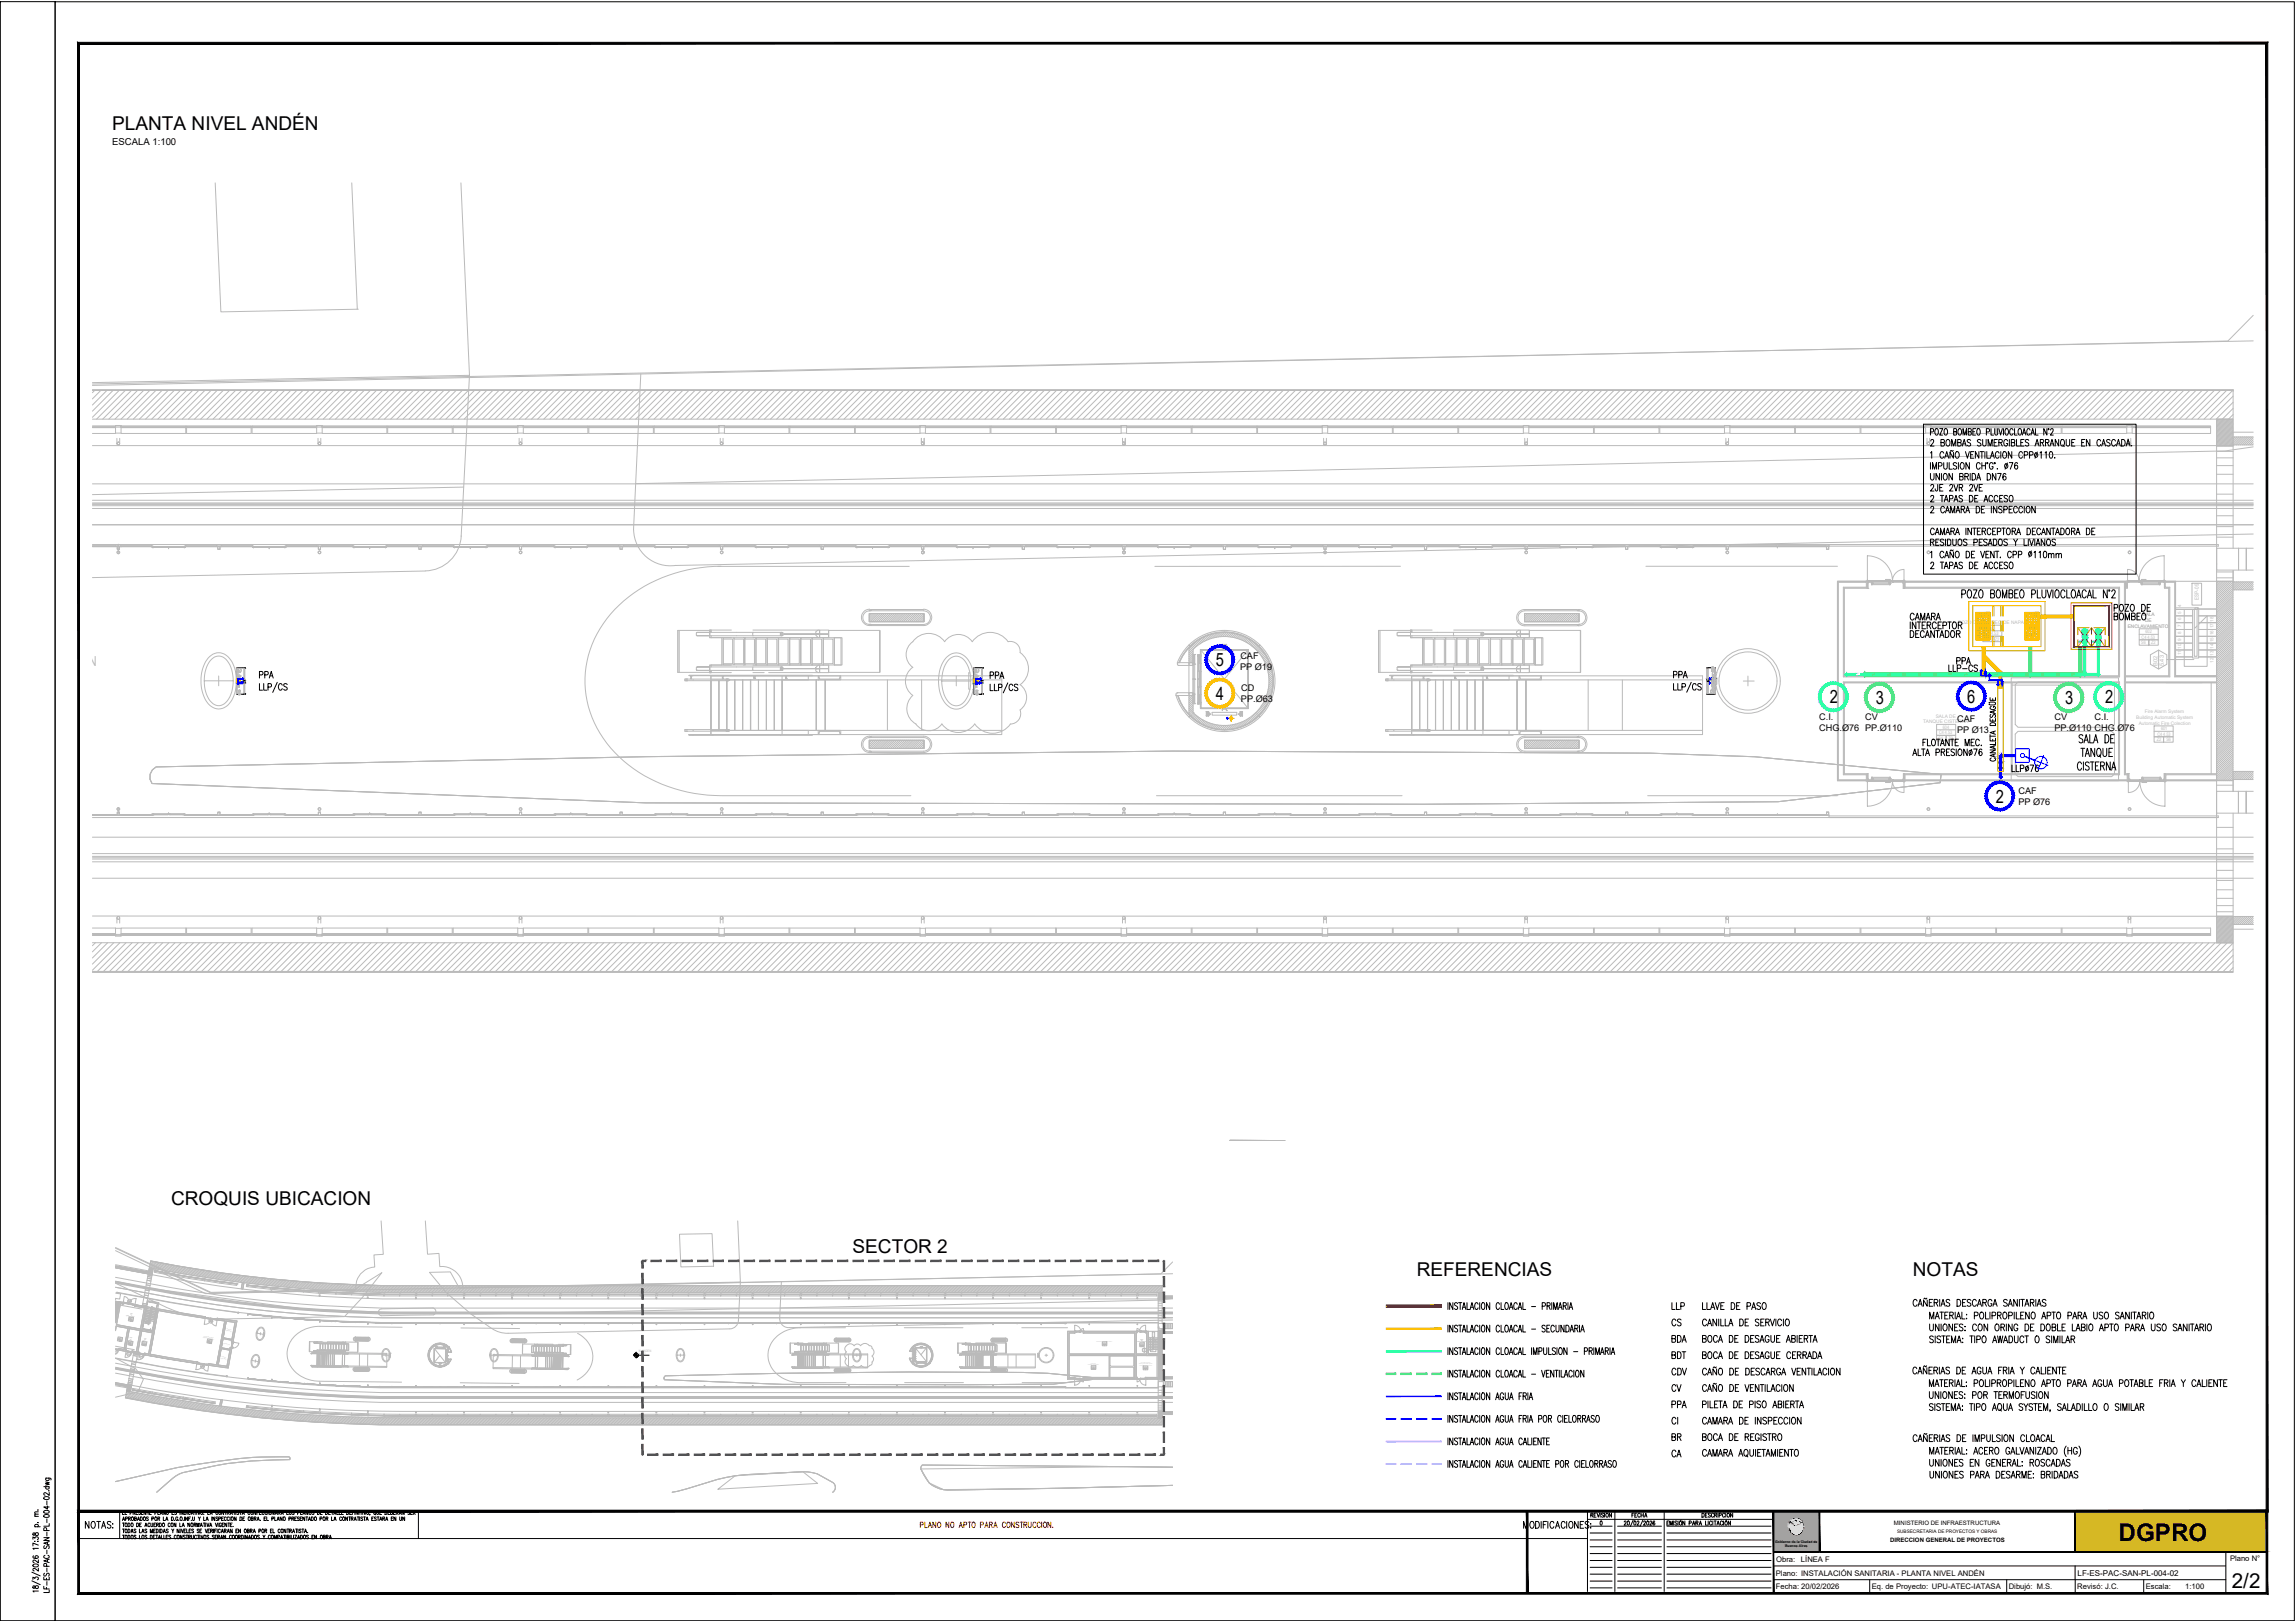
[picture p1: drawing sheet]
<svg xmlns="http://www.w3.org/2000/svg" width="841mm" height="594mm" viewBox="0 0 841 594" stroke-linecap="round" stroke-linejoin="round" font-family="sans-serif">
<defs><g id="words">
<text font-size="8.9" x="776.4" y="564.5">DGPRO</text>
<text font-size="7.5" x="817.9" y="581.5">2/2</text>
<g font-size="7">
<text x="41.1" y="47.5">PLANTA NIVEL ANDÉN</text>
<text x="62.7" y="441.4">CROQUIS UBICACION</text>
<text x="312.4" y="458.9">SECTOR 2</text>
<text x="519.2" y="467.3">REFERENCIAS</text>
<text x="701" y="467.3">NOTAS</text>
</g>
<g font-size="6.7">
<text x="445.5" y="244">5</text>
<text x="445.5" y="256.3">4</text>
<text x="670.6" y="257.6">2</text>
<text x="687.4" y="257.8">3</text>
<text x="720.9" y="257.4">6</text>
<text x="756.8" y="257.8">3</text>
<text x="771.5" y="257.6">2</text>
<text x="731.4" y="293.9">2</text>
</g>
<g font-size="5.7">
<text x="715.8" y="244.5">PPA</text>
<text x="611.4" y="480.8">LLP</text>
<text x="611.4" y="486.8">CS</text>
<text x="611.4" y="492.8">BDA</text>
<text x="611.4" y="498.8">BDT</text>
<text x="611.4" y="504.8">CDV</text>
<text x="611.4" y="510.8">CV</text>
<text x="611.4" y="516.8">PPA</text>
<text x="611.4" y="528.8">BR</text>
<text x="611.4" y="534.8">CA</text>
</g>
<text font-size="5.7" fill="#00f" x="713" y="247.3">LLP-CS</text>
<text font-size="5.3" x="615.6" y="522.8" transform="rotate(-90 615.6 522.8)">CI</text>
<text font-size="5" fill="#bababa" x="16.3" y="244">N. ANDEN</text>
<text font-size="3.5" x="41.1" y="53.2">ESCALA 1:100</text>
<g font-size="3.4">
<text x="454.4" y="245.3">PP Ø19</text>
<text x="454.5" y="241.2">CAF</text>
<text x="454.7" y="257.1">PP.Ø63</text>
<text x="454.9" y="253">CD</text>
<text x="666.7" y="263.6">C.I.</text>
<text x="683.6" y="263.5">CV</text>
<text x="752.9" y="263.5">CV</text>
<text x="767.6" y="263.6">C.I.</text>
<text x="666.7" y="267.7">CHG.Ø76 PP.Ø110</text>
<text x="717.2" y="268.4">PP Ø13</text>
<text x="717.3" y="264.3">CAF</text>
<text x="752.9" y="267.6">PP.Ø110 CHG.Ø76</text>
<text x="739.7" y="290.6">CAF</text>
<text x="739.6" y="294.7">PP Ø76</text>
</g>
<text font-size="2.9" x="761.4" y="577.1">LF-ES-PAC-SAN-PL-004-02</text>
<g font-size="2.8">
<text x="650.9" y="572.1">Obra:</text>
<text x="660" y="572.1">LÍNEA F</text>
<text x="817.2" y="571.7">Plano N°</text>
<text x="650.8" y="577.1">Plano: INSTALACIÓN SANITARIA - PLANTA NIVEL ANDÉN</text>
<text x="650.8" y="582.1">Fecha: 20/02/2026</text>
<text x="685.9" y="582.1">Eq. de Proyecto: UPU-ATEC-IATASA</text>
<text x="736.1" y="582.1">Dibujó: M.S.</text>
<text x="761.2" y="582.1">Revisó: J.C.</text>
<text x="786.3" y="582.1">Escala:</text>
<text x="800.8" y="582.1">1:100</text>
</g>
<g font-size="2.2">
<text x="694.1" y="558.7">MINISTERIO DE INFRAESTRUCTURA</text>
<text x="692.7" y="564.7">DIRECCION GENERAL DE PROYECTOS</text>
</g>
<g font-size="2.1" fill="#bababa">
<text x="805.8" y="219.6" transform="rotate(-90 805.8 219.6)">ESP-09</text>
<text x="790.6" y="243.8" transform="rotate(-90 790.6 243.8)">B02</text>
<text x="792.9" y="244.1" transform="rotate(-90 792.9 244.1)">5.43</text>
</g>
<g font-size="1.7" fill="#bababa">
<text x="785.2" y="225.6">SALA</text>
<text x="786.1" y="227.7">DE</text>
<text x="799.3" y="227.2" transform="rotate(-90 799.3 227.2)">6</text>
<text x="799.3" y="224.7" transform="rotate(-90 799.3 224.7)">5</text>
<text x="799.3" y="222.2" transform="rotate(-90 799.3 222.2)">4</text>
<text x="811.1" y="227.7" transform="rotate(-90 811.1 227.7)">18</text>
<text x="717.6" y="228.6">POZO DE BOMBEO DE NAPA</text>
<text x="727.5" y="232.7">C4 4.53</text>
<text x="728.9" y="230.7">603</text>
<text x="779.7" y="229.8">ENCLAVAMIENTO</text>
<text x="784.8" y="234">C4 4.53</text>
<text x="786.2" y="232">602</text>
<text x="811.1" y="232.7" transform="rotate(-90 811.1 232.7)">16</text>
<text x="811.1" y="230.2" transform="rotate(-90 811.1 230.2)">17</text>
<text x="727.4" y="234.7">S6</text>
<text x="731" y="234.7">Z2</text>
<text x="784.7" y="236">S6</text>
<text x="788.3" y="236">Z2</text>
<text x="799.3" y="240" transform="rotate(-90 799.3 240)">11</text>
<text x="799.3" y="237.7" transform="rotate(-90 799.3 237.7)">10</text>
<text x="811.1" y="237.7" transform="rotate(-90 811.1 237.7)">14</text>
<text x="811.1" y="235.2" transform="rotate(-90 811.1 235.2)">15</text>
<text x="811.1" y="242.7" transform="rotate(-90 811.1 242.7)">12</text>
<text x="811.1" y="240.2" transform="rotate(-90 811.1 240.2)">13</text>
<text x="709.4" y="262.8">SALA DE</text>
<text x="782.9" y="263.3">Building Automatic System</text>
<text x="786" y="261.2">Fire Alarm System</text>
<text x="704.7" y="264.9">TANQUE CISTERNA</text>
<text x="710.6" y="269">C4 4.53</text>
<text x="712" y="267">604</text>
<text x="783.8" y="265.4">Automatic Fire Colection</text>
<text x="790.6" y="269.5">C4 4.53</text>
<text x="791.9" y="267.5">601</text>
<text x="710.4" y="271">S6</text>
<text x="714" y="271">Z2</text>
<text x="790.4" y="271.5">Z2</text>
<text x="793.9" y="271.5">S6</text>
</g>
<text font-size="1.7" x="695.2" y="561.5">SUBSECRETARIA DE PROYECTOS Y OBRAS</text>
<g font-size="1.3">
<text x="650.5" y="565.2">Gobierno de la Ciudad de</text>
<text x="654.1" y="566.7">Buenos Aires</text>
</g>
<g font-size="1.2" fill="#bababa">
<text x="234.1" y="495.1">N. ANDEN</text>
<text x="234.1" y="496.2">+1.02</text>
</g>
<g font-size=".5" fill="#bababa">
<text x="46.8" y="477" transform="rotate(9 46.8 477)">1.85</text>
<text x="47.1" y="476.4" transform="rotate(11 47.1 476.4)">PI09</text>
<text x="422.9" y="489.2" transform="rotate(-90 422.9 489.2)">ESP-09</text>
<text x="41.7" y="495.4" transform="rotate(9 41.7 495.4)">0.95</text>
<text x="42.1" y="494.9" transform="rotate(6 42.1 494.9)">P4</text>
<text x="46.5" y="496.3" transform="rotate(9 46.5 496.3)">0.95</text>
<text x="46.9" y="495.8" transform="rotate(6 46.9 495.8)">P4</text>
<text x="51.1" y="497.2" transform="rotate(9 51.1 497.2)">0.95</text>
<text x="51.5" y="496.7" transform="rotate(7 51.5 496.7)">P4</text>
<text x="419.2" y="495" transform="rotate(-90 419.2 495)">B02</text>
<text x="419.8" y="495.1" transform="rotate(-90 419.8 495.1)">5.43</text>
<text x="73.6" y="500.9" transform="rotate(6 73.6 500.9)">1.85</text>
</g>
<g font-size=".4" fill="#bababa">
<text x="46.2" y="482" transform="rotate(10 46.2 482)">COMUNICACIONES</text>
<text x="47.2" y="483.7" transform="rotate(6 47.2 483.7)">S6</text>
<text x="47.3" y="483.2" transform="rotate(10 47.3 483.2)">C4 4.53</text>
<text x="47.8" y="482.8" transform="rotate(9 47.8 482.8)">610</text>
<text x="48.1" y="483.9" transform="rotate(13 48.1 483.9)">Z2</text>
<text x="43.2" y="491" transform="rotate(11 43.2 491)">S6</text>
<text x="43.3" y="489.6" transform="rotate(10 43.3 489.6)">S.P.D.A</text>
<text x="43.3" y="490.6" transform="rotate(10 43.3 490.6)">C4 4.53</text>
<text x="43.8" y="490.1" transform="rotate(9 43.8 490.1)">612</text>
<text x="44.1" y="491.2" transform="rotate(13 44.1 491.2)">Z2</text>
<text x="46.9" y="491" transform="rotate(11 46.9 491)">SEÑALES</text>
<text x="47.5" y="491.6" transform="rotate(13 47.5 491.6)">611</text>
<text x="47.6" y="490.1" transform="rotate(9 47.6 490.1)">SALA</text>
<text x="47.7" y="490.6" transform="rotate(10 47.7 490.6)">DE</text>
<text x="52.3" y="491.2" transform="rotate(11 52.3 491.2)">TELEFONIA</text>
<text x="52.6" y="491.8" transform="rotate(9 52.6 491.8)">609</text>
<text x="74.4" y="490" transform="rotate(10 74.4 490)">TRANSFORMADOR/TGBT</text>
<text x="74.6" y="489.6" transform="rotate(10 74.6 489.6)">CENTRO DE POTENCIA</text>
<text x="76" y="491.8" transform="rotate(11 76 491.8)">S6</text>
<text x="76.2" y="491.3" transform="rotate(10 76.2 491.3)">C2 4.53</text>
<text x="76.6" y="490.9" transform="rotate(13 76.6 490.9)">613</text>
<text x="82.6" y="487.4" transform="rotate(11 82.6 487.4)">VENTILACION</text>
<text x="83.1" y="486.9" transform="rotate(12 83.1 486.9)">PLENO DE</text>
<text x="401.8" y="491.4">POZO DE BOMBEO DE NAPA</text>
<text x="404.5" y="491.9">603</text>
<text x="416.6" y="491.7">ENCLAVAMIENTO</text>
<text x="418.2" y="491.2">DE</text>
<text x="421.3" y="490.4" transform="rotate(-90 421.3 490.4)">5</text>
<text x="421.3" y="489.9" transform="rotate(-90 421.3 489.9)">4</text>
<text x="47" y="492" transform="rotate(9 47 492)">C1 22.92</text>
<text x="47" y="492.5" transform="rotate(13 47 492.5)">S6</text>
<text x="52.3" y="492.2" transform="rotate(10 52.3 492.2)">C4 4.53</text>
<text x="53" y="492.8" transform="rotate(11 53 492.8)">S6</text>
<text x="80.7" y="497.6" transform="rotate(11 80.7 497.6)">VENTILACION</text>
<text x="81.2" y="497.1" transform="rotate(10 81.2 497.1)">PLENO DE</text>
<text x="81.8" y="492.2" transform="rotate(11 81.8 492.2)">GABINETE PDA</text>
<text x="404.1" y="492.8">S6</text>
<text x="404.2" y="492.4">C4 4.53</text>
<text x="405" y="492.8">Z2</text>
<text x="424.1" y="494.8" transform="rotate(-90 424.1 494.8)">12</text>
<text x="398.7" y="500.1">TANQUE CISTERNA</text>
<text x="400.1" y="501.5">S6</text>
<text x="400.1" y="501">C4 4.53</text>
<text x="400.4" y="500.6">604</text>
<text x="400.9" y="501.5">Z2</text>
<text x="417.6" y="500.2">Automatic Fire Colection</text>
<text x="419.2" y="501.7">Z2</text>
<text x="419.2" y="501.2">C4 4.53</text>
<text x="419.6" y="500.7">601</text>
<text x="420" y="501.7">S6</text>
</g>
</g></defs>
<g fill="none" stroke="#bababa" stroke-width=".37">
<path d="M33.9 143h784.4v10.5h-784.4M812.3 153.5h6v9.8h-6zM812.7 153.5l-.4 .4M813.2 153.5l-.9 .9M813.6 153.5l-1.3 1.3M814.1 153.5l-1.8 1.8M814.5 153.5l-2.2 2.2M815 153.5l-2.7 2.7M815.4 153.5l-3.1 3.1M815.8 153.5l-3.5 3.6M816.3 153.5l-4 4M816.7 153.5l-4.4 4.5"/>
<path d="M817.2 153.5l-4.9 4.9M817.7 153.5l-5.4 5.3M818.1 153.5l-5.8 5.8M818.3 158.3h7.4M818.3 160l-3.2 3.3M818.3 159.6l-3.7 3.7M818.3 159.1l-4.1 4.2M818.3 158.7l-4.6 4.6M818.3 158.2l-5 5.1M818.3 157.7l-5.5 5.6M818.3 157.3l-5.9 6M818.3 156.9l-6 6"/>
<path d="M818.3 156.4l-6 6M818.3 156l-6 6M818.3 155.5l-6 6.1M818.3 155.1l-6 6M818.3 154.6l-6 6.1M818.3 154.1l-6 6.1M818.3 153.7l-6 6.1M818.3 163h7.4M818.3 160h7.4M818.3 163.2l-.1 .1M818.3 162.7l-.5 .6M818.3 162.2l-1 1.1"/>
<path d="M818.3 161.8l-1.4 1.5M818.3 160.9l-2.3 2.4M818.3 160.5l-2.7 2.8M819 160l-.7 .7M819.7 160l-3.3 3.3M820.4 160l-2.1 2.1M821.1 160l-2.8 2.8M821.8 160l-2.9 3M822.5 160l-2.9 3M823.3 160l-3 3M823.9 160l-2.9 3M824.7 160l-3 3"/>
<path d="M825.4 160l-3 3M825.7 162.5l-.5 .5M825.7 161.8l-1.2 1.2M825.7 161.1l-1.9 1.9M825.7 160.3l-2.6 2.7M812.3 212.9h6v73h-6zM818.3 216h7.4M818.3 213.1h7.4M818.3 208.9v4.3M818.9 213.1l-.6 .7M819.7 213.1l-1.4 1.4M820.3 213.1l-2 2.1"/>
<path d="M821.1 213.1l-2.8 2.8M821.8 213.1l-3 2.9M822.5 213.1l-3 2.9M823.2 213.1l-2.9 2.9M823.9 213.1l-3 2.9M824.6 213.1l-3 2.9M825.3 213.1l-2.9 2.9M825.7 215.5l-.5 .5M825.7 214.8l-1.2 1.2M825.7 214.1l-1.9 1.9M825.7 213.4l-2.6 2.6M818.3 285.5h7.4"/>
<path d="M818.3 282.5h7.4M818.3 285.6v4.3M818.8 282.5l-.5 .6M819.5 282.5l-1.2 1.3M820.2 282.5l-1.9 2M820.9 282.5l-2.6 2.7M821.6 282.5l-2.9 3M822.3 282.5l-2.9 3M823 282.5l-2.9 3M823.8 282.5l-3 3M824.5 282.5l-3 3M825.2 282.5l-3 3"/>
<path d="M825.7 284.8l-.6 .7M825.7 284.1l-1.3 1.4M825.7 283.4l-2.1 2.1M825.7 282.7l-2.7 2.8M812.3 335.6h6v9.7h-6zM812.7 335.6l-.4 .4M813.2 335.6l-.9 .8M813.6 335.6l-1.3 1.3M814.1 335.6l-1.8 1.7M814.5 335.6l-2.2 2.2M815 335.6l-2.7 2.7M815.4 335.6l-3.1 3.1"/>
<path d="M815.8 335.6l-3.5 3.5M816.3 335.6l-4 4M816.7 335.6l-4.4 4.4M817.2 335.6l-4.9 4.9M817.7 335.6l-5.4 5.3M818.1 335.6l-5.8 5.8M818.3 338.9l-6 6.1M818.3 335.7h7.4M818.3 339.8l-5.5 5.5M818.3 339.4l-5.9 5.9M818.3 338.5l-6 6M818.3 338l-6 6.1"/>
<path d="M818.3 337.2l-6 6M818.3 336.2l-6 6.1M818.3 335.8l-6 6M818.7 335.7l-.4 .4M819.4 335.7l-7.1 7M820.2 335.7l-7.9 7.9M820.9 335.7l-2.6 2.5M821.6 335.7l-3 2.9M822.3 335.7l-2.9 2.9M823 335.7l-3 2.9M823.7 335.7l-2.9 2.9M824.4 335.7l-2.9 2.9"/>
<path d="M825.1 335.7l-2.9 2.9M825.7 338.6h-7.4M825.7 337.9l-.7 .7M825.7 337.2l-1.4 1.4M825.7 336.4l-2.1 2.2M825.7 335.8l-2.8 2.8M33.9 345.3h784.4v10.6l-784.4-.1M818.3 340.3h7.4M818.3 345.2l-.1 .1M818.3 344.8l-.5 .5M818.3 344.3l-1 1M818.3 343.9l-1.4 1.4"/>
<path d="M818.3 343.4l-1.9 1.9M818.3 343l-2.3 2.3M818.3 342.5l-2.7 2.8M818.3 342.1l-3.2 3.2M818.3 341.6l-3.7 3.7M818.3 341.2l-4.1 4.1M818.3 340.8l-4.6 4.5M818.3 340.3l-5 5"/>
</g>
<g fill="none" stroke="#bababa" stroke-width=".37">
<path d="M33.9 142.9h784.4M33.9 142.7h784.4M818.3 142.7v.7M33.9 177.2h791.8M33.9 163.2h778.4M812.3 163v49.8M33.9 192.2h791.8M33.9 184.7h791.8M33.9 185.2h791.8M33.9 186.2h791.8M33.9 184.2h791.8M33.9 183.2h791.8"/>
<path d="M33.9 199.4h778.4M684.3 212.9h.2M684.5 212.9h.1M693.5 212.9h.1M783.8 212.9h.1M805.7 223.1h6.6M737.4 250.1v33.3M33.9 299.4h778.4M684.3 285.7h.2M693.5 285.7h.1M697.5 285.7h.3M779.9 285.9h.3"/>
<path d="M784.1 285.9h.1M793.1 285.9h.3M812.3 285.5v13.4M33.9 306.6h791.8M33.9 314.2h791.8M33.9 314.6h791.8M33.9 315.7h791.8M33.9 313.7h791.8M33.9 312.6h791.8M33.9 321.7h791.8M33.9 335.5l784.4 .1M33.9 356h784.4"/>
<path d="M33.9 356.2h784.4"/>
</g>
<g fill="none" stroke="#bababa" stroke-width=".37">
<path d="M78.9 67l2 47.2 50-.9-2-46.3M168.9 67l3.1 70.5-138.1 2.6M130.9 113.3h.1M825.7 115.5l-9.3 9.4-782.5 16.3M172 137.5l-3 58.9M234.8 137l-2.6 57.1M825.7 124.9l-791.8 15.7M169.9 178.4l-136 2.8M825.7 163.7l-10.2 1.5-582.5 11.9M33.9 184.5l791.8 .1M169 196.3a13.4 13.4 0 0 1-13.2 12.8M232.2 194.1a13.4 13.4 0 0 0 15.5 13"/>
<path d="M825.7 195.6l-578.1 11.5M155.8 209.1l-121.9 2.5M55.8 282l1.4-1.1 179.5-3.7 193-2.1 175.1 .8 38.3 1.3 68.2 6.5-.4 3-59.3 6.9-129.7 1-285.3-.5-180.9-7.2-.7-1.5v-1.8zM55.8 282l1.4-1.1 179.4-3.8 193.1-2 175.1 .8 38.2 1.3 68.4 6.4-.5 3.1-59.3 6.9-129.8 1-285.2-.5-180.9-7.1-.8-1.6 .1-1.8zM469.4 417.8h-18.8h20.3"/>
</g>
<g fill="none" stroke="#bababa" stroke-width=".37">
<path d="M34.7 143l-.8 .8M36.9 143l-3 3.1M39.2 143l-5.3 5.4M41.4 143l-7.5 7.6M43.6 143l-9.7 9.8M45.9 143l-10.5 10.5M48.1 143l-10.5 10.5M50.4 143l-10.5 10.5M52.6 143l-10.5 10.5M54.9 143l-10.5 10.5M57.1 143l-10.5 10.5M59.4 143l-10.5 10.5"/>
<path d="M61.6 143l-10.5 10.5M63.8 143l-10.5 10.5M66.1 143l-10.5 10.5M68.3 143l-10.5 10.5M70.6 143l-10.5 10.5M72.8 143l-10.5 10.5M75.1 143l-10.5 10.5M77.3 143l-10.5 10.5M79.5 143l-10.5 10.5M81.8 143l-10.5 10.5M84.1 143l-10.6 10.5M86.3 143l-10.5 10.5"/>
<path d="M88.6 143l-10.5 10.5M90.8 143l-10.5 10.5M93 143l-10.5 10.5M95.3 143l-10.5 10.5M97.5 143l-10.5 10.5M99.8 143l-10.5 10.5M102 143l-10.5 10.5M104.3 143l-10.5 10.5M106.5 143l-10.5 10.5M108.8 143l-10.5 10.5M111 143l-10.5 10.5M113.2 143l-10.5 10.5"/>
<path d="M115.5 143l-10.5 10.5M117.7 143l-10.5 10.5M120 143l-10.5 10.5M122.2 143l-10.5 10.5M124.5 143l-10.5 10.5M126.7 143l-10.5 10.5M128.9 143l-10.5 10.5M131.2 143l-10.5 10.5M133.4 143l-10.5 10.5M135.7 143l-10.5 10.5M137.9 143l-10.5 10.5M140.2 143l-10.5 10.5"/>
<path d="M142.4 143l-10.5 10.5M144.7 143l-10.5 10.5M146.9 143l-10.5 10.5M149.1 143l-10.5 10.5M151.4 143l-10.5 10.5M153.7 143l-10.5 10.5M155.9 143l-10.5 10.5M158.2 143l-10.5 10.5M160.4 143l-10.5 10.5M162.6 143l-10.5 10.5M164.9 143l-10.5 10.5M167.1 143l-10.5 10.5"/>
<path d="M169.4 143l-10.5 10.5M171.6 143l-10.5 10.5M173.9 143l-10.5 10.5M176.1 143l-10.5 10.5M178.4 143l-10.5 10.5M180.6 143l-10.5 10.5M182.8 143l-10.5 10.5M185.1 143l-10.5 10.5M187.3 143l-10.5 10.5M189.6 143l-10.5 10.5M191.8 143l-10.5 10.5M194.1 143l-10.5 10.5"/>
<path d="M196.3 143l-10.5 10.5M198.5 143l-10.5 10.5M200.8 143l-10.5 10.5M203 143l-10.5 10.5M205.3 143l-10.5 10.5M207.5 143l-10.5 10.5M209.8 143l-10.5 10.5M212 143l-10.5 10.5M214.2 143l-10.4 10.5M216.5 143l-10.5 10.5M218.7 143l-10.5 10.5M221 143l-10.5 10.5"/>
<path d="M223.3 143l-10.5 10.5M225.5 143l-10.5 10.5M227.8 143l-10.5 10.5M230 143l-10.5 10.5M232.2 143l-10.5 10.5M234.5 143l-10.5 10.5M236.7 143l-10.5 10.5M239 143l-10.5 10.5M241.2 143l-10.5 10.5M243.5 143l-10.5 10.5M245.7 143l-10.5 10.5M247.9 143l-10.5 10.5"/>
<path d="M250.2 143l-10.5 10.5M252.4 143l-10.5 10.5M254.7 143l-10.5 10.5M256.9 143l-10.5 10.5M259.2 143l-10.5 10.5M261.4 143l-10.5 10.5M263.7 143l-10.5 10.5M265.9 143l-10.5 10.5M268.1 143l-10.5 10.5M270.4 143l-10.5 10.5M272.6 143l-10.5 10.5M274.9 143l-10.5 10.5"/>
<path d="M277.1 143l-10.5 10.5M279.4 143l-10.5 10.5M281.6 143l-10.5 10.5M283.8 143l-10.5 10.5M286.1 143l-10.5 10.5M288.4 143l-10.6 10.5M290.6 143l-10.5 10.5M292.9 143l-10.5 10.5M295.1 143l-10.5 10.5M297.3 143l-10.4 10.5M299.6 143l-10.5 10.5M301.8 143l-10.5 10.5"/>
<path d="M304.1 143l-10.5 10.5M306.3 143l-10.5 10.5M308.6 143l-10.5 10.5M310.8 143l-10.5 10.5M313.1 143l-10.5 10.5M315.3 143l-10.5 10.5M317.5 143l-10.5 10.5M319.8 143l-10.5 10.5M322 143l-10.5 10.5M324.3 143l-10.5 10.5M326.5 143l-10.5 10.5M328.8 143l-10.5 10.5"/>
<path d="M331 143l-10.5 10.5M333.2 143l-10.5 10.5M335.5 143l-10.5 10.5M337.7 143l-10.5 10.5M340 143l-10.5 10.5M342.2 143l-10.5 10.5M344.5 143l-10.5 10.5M346.7 143l-10.5 10.5M349 143l-10.5 10.5M351.2 143l-10.5 10.5M353.4 143l-10.5 10.5M355.7 143l-10.5 10.5"/>
<path d="M358 143l-10.5 10.5M360.2 143l-10.5 10.5M362.5 143l-10.5 10.5M364.7 143l-10.5 10.5M366.9 143l-10.5 10.5M369.2 143l-10.5 10.5M371.4 143l-10.5 10.5M373.7 143l-10.5 10.5M375.9 143l-10.5 10.5M378.2 143l-10.5 10.5M380.4 143l-10.5 10.5M382.7 143l-10.5 10.5"/>
<path d="M384.9 143l-10.5 10.5M387.1 143l-10.5 10.5M389.4 143l-10.5 10.5M391.6 143l-10.5 10.5M393.9 143l-10.5 10.5M396.1 143l-10.5 10.5M398.4 143l-10.5 10.5M400.6 143l-10.5 10.5M402.8 143l-10.5 10.5M405.1 143l-10.5 10.5M407.3 143l-10.5 10.5M409.6 143l-10.5 10.5"/>
<path d="M411.8 143l-10.5 10.5M414.1 143l-10.5 10.5M416.3 143l-10.5 10.5M418.5 143l-10.4 10.5M420.8 143l-10.5 10.5M423 143l-10.5 10.5M425.3 143l-10.5 10.5M427.6 143l-10.5 10.5M429.8 143l-10.5 10.5M432.1 143l-10.5 10.5M434.3 143l-10.5 10.5M436.5 143l-10.5 10.5"/>
<path d="M438.8 143l-10.5 10.5M441 143l-10.5 10.5M443.3 143l-10.5 10.5M445.5 143l-10.5 10.5M447.8 143l-10.5 10.5M450 143l-10.5 10.5M452.2 143l-10.5 10.5M454.5 143l-10.5 10.5M456.7 143l-10.5 10.5M459 143l-10.5 10.5M461.2 143l-10.5 10.5M463.5 143l-10.5 10.5"/>
<path d="M465.7 143l-10.5 10.5M468 143l-10.5 10.5M470.2 143l-10.5 10.5M472.4 143l-10.5 10.5M474.7 143l-10.5 10.5M476.9 143l-10.5 10.5M479.2 143l-10.5 10.5M481.4 143l-10.5 10.5M483.7 143l-10.5 10.5M485.9 143l-10.5 10.5M488.1 143l-10.5 10.5M490.4 143l-10.5 10.5"/>
<path d="M492.7 143l-10.6 10.5M494.9 143l-10.5 10.5M497.2 143l-10.5 10.5M499.4 143l-10.5 10.5M501.6 143l-10.4 10.5M503.9 143l-10.5 10.5M506.1 143l-10.5 10.5M508.4 143l-10.5 10.5M510.6 143l-10.5 10.5M512.9 143l-10.5 10.5M515.1 143l-10.5 10.5M517.4 143l-10.5 10.5"/>
<path d="M519.6 143l-10.5 10.5M521.8 143l-10.5 10.5M524.1 143l-10.5 10.5M526.3 143l-10.5 10.5M528.6 143l-10.5 10.5M530.8 143l-10.5 10.5M533.1 143l-10.5 10.5M535.3 143l-10.5 10.5M537.5 143l-10.5 10.5M539.8 143l-10.5 10.5M542 143l-10.5 10.5M544.3 143l-10.5 10.5"/>
<path d="M546.5 143l-10.5 10.5M548.8 143l-10.5 10.5M551 143l-10.5 10.5M553.3 143l-10.5 10.5M555.5 143l-10.5 10.5M557.7 143l-10.5 10.5M560 143l-10.5 10.5M562.3 143l-10.6 10.5M564.5 143l-10.5 10.5M566.8 143l-10.5 10.5M569 143l-10.5 10.5M571.2 143l-10.5 10.5"/>
<path d="M573.5 143l-10.5 10.5M575.7 143l-10.5 10.5M578 143l-10.5 10.5M580.2 143l-10.5 10.5M582.5 143l-10.5 10.5M584.7 143l-10.5 10.5M587 143l-10.5 10.5M589.2 143l-10.5 10.5M591.4 143l-10.5 10.5M593.7 143l-10.5 10.5M595.9 143l-10.5 10.5M598.2 143l-10.5 10.5"/>
<path d="M600.4 143l-10.5 10.5M602.7 143l-10.5 10.5M604.9 143l-10.5 10.5M607.1 143l-10.5 10.5M609.4 143l-10.5 10.5M611.6 143l-10.5 10.5M613.9 143l-10.5 10.5M616.1 143l-10.5 10.5M618.4 143l-10.5 10.5M620.6 143l-10.5 10.5M622.9 143l-10.5 10.5M625.1 143l-10.5 10.5"/>
<path d="M627.3 143l-10.5 10.5M629.6 143l-10.5 10.5M631.9 143l-10.5 10.5M634.1 143l-10.5 10.5M636.4 143l-10.5 10.5M638.6 143l-10.5 10.5M640.8 143l-10.5 10.5M643.1 143l-10.5 10.5M645.3 143l-10.5 10.5M647.6 143l-10.5 10.5M649.8 143l-10.5 10.5M652.1 143l-10.5 10.5"/>
<path d="M654.3 143l-10.5 10.5M656.5 143l-10.5 10.5M658.8 143l-10.5 10.5M661 143l-10.5 10.5M663.3 143l-10.5 10.5M665.5 143l-10.5 10.5M667.8 143l-10.5 10.5M670 143l-10.5 10.5M672.3 143l-10.5 10.5M674.5 143l-10.5 10.5M676.7 143l-10.5 10.5M679 143l-10.5 10.5"/>
<path d="M681.2 143l-10.5 10.5M683.5 143l-10.5 10.5M685.7 143l-10.5 10.5M688 143l-10.5 10.5M690.2 143l-10.5 10.5M692.4 143l-10.5 10.5M694.7 143l-10.5 10.5M696.9 143l-10.5 10.5M699.2 143l-10.5 10.5M701.5 143l-10.5 10.5M703.7 143l-10.5 10.5M706 143l-10.5 10.5"/>
<path d="M708.2 143l-10.5 10.5M710.4 143l-10.5 10.5M712.7 143l-10.5 10.5M714.9 143l-10.5 10.5M717.2 143l-10.5 10.5M719.4 143l-10.5 10.5M721.7 143l-10.5 10.5M723.9 143l-10.5 10.5M726.1 143l-10.5 10.5M728.4 143l-10.5 10.5M730.6 143l-10.5 10.5M732.9 143l-10.5 10.5"/>
<path d="M735.1 143l-10.5 10.5M737.4 143l-10.5 10.5M739.6 143l-10.5 10.5M741.8 143l-10.4 10.5M744.1 143l-10.5 10.5M746.3 143l-10.5 10.5M748.6 143l-10.5 10.5M750.8 143l-10.5 10.5M753.1 143l-10.5 10.5M755.3 143l-10.5 10.5M757.6 143l-10.5 10.5M759.8 143l-10.5 10.5"/>
<path d="M762 143l-10.5 10.5M764.3 143l-10.5 10.5M766.6 143l-10.6 10.5M768.8 143l-10.5 10.5M771.1 143l-10.5 10.5M773.3 143l-10.5 10.5M775.5 143l-10.5 10.5M777.8 143l-10.5 10.5M780 143l-10.5 10.5M782.3 143l-10.5 10.5M784.5 143l-10.5 10.5M786.8 143l-10.5 10.5"/>
<path d="M789 143l-10.5 10.5M791.3 143l-10.5 10.5M793.5 143l-10.5 10.5M795.7 143l-10.5 10.5M798 143l-10.5 10.5M800.2 143l-10.5 10.5M802.5 143l-10.5 10.5M804.7 143l-10.5 10.5M807 143l-10.5 10.5M809.2 143l-10.5 10.5M811.4 143l-10.5 10.5M813.7 143l-10.5 10.5"/>
<path d="M815.9 143l-10.5 10.5M818.2 143l-10.5 10.5M818.3 145.1l-8.4 8.4M818.3 147.3l-6.1 6.2M818.3 149.6l-3.9 3.9M818.3 151.8l-1.6 1.7M35 345.3l-1.1 1.1M37.2 345.3l-3.3 3.3M39.5 345.3l-5.6 5.6M41.7 345.3l-7.8 7.8M43.9 345.3l-10 10.1M46.2 345.3l-10.5 10.5"/>
<path d="M48.4 345.3l-10.5 10.5M50.7 345.3l-10.5 10.5M52.9 345.3l-10.5 10.5M55.2 345.3l-10.5 10.5M57.4 345.3l-10.5 10.5M59.6 345.3l-10.5 10.5M61.9 345.3l-10.5 10.5M64.1 345.3l-10.5 10.5M66.4 345.3l-10.5 10.5M68.7 345.3l-10.6 10.5M70.9 345.3l-10.5 10.5M73.2 345.3l-10.5 10.5"/>
<path d="M75.4 345.3l-10.5 10.5M77.6 345.3l-10.5 10.5M79.9 345.3l-10.5 10.5M82.1 345.3l-10.5 10.5M84.4 345.3l-10.5 10.5M86.6 345.3l-10.5 10.5M88.9 345.3l-10.5 10.5M91.1 345.3l-10.5 10.5M93.3 345.3l-10.5 10.5M95.6 345.3l-10.5 10.5M97.8 345.3l-10.5 10.5M100.1 345.3l-10.5 10.5"/>
<path d="M102.3 345.3l-10.5 10.5M104.6 345.3l-10.5 10.5M106.8 345.3l-10.5 10.5M109.1 345.3l-10.5 10.5M111.3 345.3l-10.5 10.5M113.5 345.3l-10.5 10.5M115.8 345.3l-10.5 10.5M118 345.3l-10.5 10.5M120.3 345.3l-10.5 10.5M122.5 345.3l-10.5 10.5M124.8 345.3l-10.5 10.5M127 345.3l-10.5 10.5"/>
<path d="M129.2 345.3l-10.5 10.5M131.5 345.3l-10.5 10.5M133.7 345.3l-10.5 10.5M136 345.3l-10.5 10.5M138.2 345.3l-10.5 10.5M140.5 345.3l-10.5 10.5M142.7 345.3l-10.5 10.5M144.9 345.3l-10.4 10.5M147.2 345.3l-10.5 10.5M149.5 345.3l-10.6 10.5M151.7 345.3l-10.5 10.5M154 345.3l-10.6 10.5"/>
<path d="M156.2 345.3l-10.5 10.5M158.5 345.3l-10.5 10.5M160.7 345.3l-10.5 10.5M162.9 345.3l-10.5 10.5M165.2 345.3l-10.5 10.5M167.4 345.3l-10.5 10.5M169.7 345.3l-10.5 10.5M171.9 345.3l-10.5 10.5M174.2 345.3l-10.5 10.5M176.4 345.3l-10.5 10.5M178.6 345.3l-10.5 10.5M180.9 345.3l-10.5 10.5"/>
<path d="M183.1 345.3l-10.5 10.5M185.4 345.3l-10.5 10.5M187.6 345.3l-10.5 10.5M189.9 345.3l-10.5 10.5M192.1 345.3l-10.5 10.5M194.4 345.3l-10.5 10.5M196.6 345.3l-10.5 10.5M198.8 345.3l-10.5 10.5M201.1 345.3l-10.5 10.5M203.3 345.3l-10.5 10.5M205.6 345.3l-10.5 10.5M207.8 345.3l-10.5 10.5"/>
<path d="M210.1 345.3l-10.5 10.5M212.3 345.3l-10.5 10.5M214.5 345.3l-10.5 10.5M216.8 345.3l-10.5 10.5M219 345.3l-10.5 10.5M221.3 345.3l-10.5 10.5M223.5 345.3l-10.5 10.5M225.8 345.3l-10.5 10.5M228 345.3l-10.5 10.5M230.3 345.3l-10.5 10.5M232.5 345.3l-10.5 10.5M234.8 345.3l-10.6 10.5"/>
<path d="M237 345.3l-10.5 10.5M239.3 345.3l-10.5 10.5M241.5 345.3l-10.5 10.5M243.8 345.3l-10.5 10.5M246 345.3l-10.5 10.5M248.2 345.3l-10.5 10.5M250.5 345.3l-10.5 10.5M252.7 345.3l-10.5 10.5M255 345.3l-10.5 10.5M257.2 345.3l-10.5 10.5M259.5 345.3l-10.5 10.5M261.7 345.3l-10.5 10.5"/>
<path d="M263.9 345.3l-10.5 10.5M266.2 345.3l-10.5 10.5M268.4 345.3l-10.5 10.5M270.7 345.3l-10.5 10.5M272.9 345.3l-10.5 10.5M275.2 345.3l-10.5 10.5M277.4 345.3l-10.5 10.5M279.7 345.3l-10.5 10.5M281.9 345.3l-10.5 10.5M284.1 345.3l-10.5 10.5M286.4 345.3l-10.5 10.5M288.6 345.3l-10.5 10.5"/>
<path d="M290.9 345.3l-10.5 10.5M293.1 345.3l-10.5 10.5M295.4 345.3l-10.5 10.5M297.6 345.3l-10.5 10.5M299.8 345.3l-10.5 10.5M302.1 345.3l-10.5 10.5M304.3 345.3l-10.5 10.5M306.6 345.3l-10.5 10.5M308.8 345.3l-10.5 10.5M311.1 345.3l-10.5 10.5M313.4 345.3l-10.6 10.5M315.6 345.3l-10.5 10.5"/>
<path d="M317.8 345.3l-10.5 10.5M320.1 345.3l-10.6 10.5M322.3 345.3l-10.5 10.5M324.6 345.3l-10.5 10.5M326.8 345.3l-10.5 10.5M329.1 345.3l-10.5 10.5M331.3 345.3l-10.5 10.5M333.5 345.3l-10.5 10.5M335.8 345.3l-10.5 10.5M338 345.3l-10.5 10.5M340.3 345.3l-10.5 10.5M342.5 345.3l-10.5 10.5"/>
<path d="M344.8 345.3l-10.5 10.5M347 345.3l-10.5 10.5M349.2 345.3l-10.4 10.5M351.5 345.3l-10.5 10.5M353.7 345.3l-10.5 10.5M356 345.3l-10.5 10.5M358.2 345.3l-10.5 10.5M360.5 345.3l-10.5 10.5M362.7 345.3l-10.5 10.5M365 345.3l-10.5 10.5M367.2 345.3l-10.5 10.5M369.4 345.3l-10.5 10.5"/>
<path d="M371.7 345.3l-10.5 10.5M373.9 345.3l-10.5 10.5M376.2 345.3l-10.5 10.5M378.4 345.3l-10.5 10.5M380.7 345.3l-10.5 10.5M382.9 345.3l-10.5 10.5M385.1 345.3l-10.5 10.5M387.4 345.3l-10.5 10.5M389.6 345.3l-10.5 10.5M391.9 345.3l-10.5 10.5M394.2 345.3l-10.6 10.5M396.4 345.3l-10.5 10.5"/>
<path d="M398.7 345.3l-10.6 10.5M400.9 345.3l-10.5 10.5M403.1 345.3l-10.5 10.5M405.4 345.3l-10.5 10.5M407.6 345.3l-10.5 10.5M409.9 345.3l-10.5 10.5M412.1 345.3l-10.5 10.5M414.4 345.3l-10.5 10.5M416.6 345.3l-10.5 10.5M418.8 345.3l-10.5 10.5M421.1 345.3l-10.5 10.5M423.3 345.3l-10.5 10.5"/>
<path d="M425.6 345.3l-10.5 10.5M427.8 345.3l-10.5 10.5M430.1 345.3l-10.5 10.5M432.3 345.3l-10.5 10.5M434.6 345.3l-10.5 10.5M436.8 345.3l-10.5 10.5M439 345.3l-10.5 10.5M441.3 345.3l-10.5 10.5M443.5 345.3l-10.5 10.5M445.8 345.3l-10.5 10.5M448 345.3l-10.5 10.5M450.3 345.3l-10.5 10.5"/>
<path d="M452.5 345.3l-10.5 10.5M454.7 345.3l-10.5 10.5M457 345.3l-10.5 10.5M459.2 345.3l-10.5 10.5M461.5 345.3l-10.5 10.5M463.7 345.3l-10.5 10.5M466 345.3l-10.5 10.5M468.2 345.3l-10.5 10.5M470.5 345.3l-10.5 10.5M472.7 345.3l-10.5 10.5M475 345.3l-10.6 10.5M477.2 345.3l-10.5 10.5"/>
<path d="M479.5 345.3l-10.6 10.5M481.7 345.3l-10.5 10.5M484 345.3l-10.6 10.5M486.2 345.3l-10.5 10.5M488.4 345.3l-10.5 10.5M490.7 345.3l-10.5 10.5M492.9 345.3l-10.5 10.5M495.2 345.3l-10.5 10.5M497.4 345.3l-10.5 10.5M499.7 345.3l-10.5 10.5M501.9 345.3l-10.5 10.5M504.1 345.3l-10.5 10.5"/>
<path d="M506.4 345.3l-10.5 10.5M508.6 345.3l-10.5 10.5M510.9 345.3l-10.5 10.5M513.1 345.3l-10.5 10.5M515.4 345.3l-10.5 10.5M517.6 345.3l-10.5 10.5M519.9 345.3l-10.5 10.5M522.1 345.3l-10.5 10.5M524.3 345.3l-10.5 10.5M526.6 345.3l-10.5 10.5M528.8 345.3l-10.5 10.5M531.1 345.3l-10.5 10.5"/>
<path d="M533.3 345.3l-10.5 10.5M535.6 345.3l-10.5 10.5M537.8 345.3l-10.5 10.5M540 345.3l-10.5 10.5M542.3 345.3l-10.5 10.5M544.5 345.3l-10.5 10.5M546.8 345.3l-10.5 10.5M549 345.3l-10.5 10.5M551.3 345.3l-10.5 10.5M553.5 345.3l-10.5 10.5M555.8 345.3l-10.5 10.5M558 345.3l-10.5 10.5"/>
<path d="M560.3 345.3l-10.6 10.5M562.5 345.3l-10.5 10.5M564.8 345.3l-10.6 10.5M567 345.3l-10.5 10.5M569.3 345.3l-10.5 10.5M571.5 345.3l-10.5 10.5M573.7 345.3l-10.5 10.5M576 345.3l-10.5 10.5M578.2 345.3l-10.5 10.5M580.5 345.3l-10.5 10.5M582.7 345.3l-10.5 10.5M585 345.3l-10.5 10.5"/>
<path d="M587.2 345.3l-10.5 10.5M589.4 345.3l-10.4 10.5M591.7 345.3l-10.5 10.5M593.9 345.3l-10.5 10.5M596.2 345.3l-10.5 10.5M598.4 345.3l-10.5 10.5M600.7 345.3l-10.5 10.5M602.9 345.3l-10.5 10.5M605.2 345.3l-10.5 10.5M607.4 345.3l-10.5 10.5M609.6 345.3l-10.5 10.5M611.9 345.3l-10.5 10.5"/>
<path d="M614.1 345.3l-10.5 10.5M616.4 345.3l-10.5 10.5M618.6 345.3l-10.5 10.5M620.9 345.3l-10.5 10.5M623.1 345.3l-10.5 10.5M625.3 345.3l-10.5 10.5M627.6 345.3l-10.5 10.5M629.8 345.3l-10.5 10.5M632.1 345.3l-10.5 10.5M634.3 345.3l-10.5 10.5M636.6 345.3l-10.5 10.5M638.9 345.3l-10.6 10.5"/>
<path d="M641.1 345.3l-10.5 10.5M643.3 345.3l-10.5 10.5M645.6 345.3l-10.6 10.5M647.8 345.3l-10.5 10.5M650.1 345.3l-10.6 10.5M652.3 345.3l-10.5 10.5M654.6 345.3l-10.5 10.5M656.8 345.3l-10.5 10.5M659 345.3l-10.5 10.5M661.3 345.3l-10.5 10.5M663.5 345.3l-10.5 10.5M665.8 345.3l-10.5 10.5"/>
<path d="M668 345.3l-10.5 10.5M670.3 345.3l-10.5 10.5M672.5 345.3l-10.5 10.5M674.8 345.3l-10.5 10.5M677 345.3l-10.5 10.5M679.2 345.3l-10.5 10.5M681.5 345.3l-10.5 10.5M683.7 345.3l-10.5 10.5M686 345.3l-10.5 10.5M688.2 345.3l-10.5 10.5M690.5 345.3l-10.5 10.5M692.7 345.3l-10.5 10.5"/>
<path d="M694.9 345.3l-10.5 10.5M697.2 345.3l-10.5 10.5M699.4 345.3l-10.5 10.5M701.7 345.3l-10.5 10.5M703.9 345.3l-10.5 10.5M706.2 345.3l-10.5 10.5M708.4 345.3l-10.5 10.5M710.6 345.3l-10.4 10.5M712.9 345.3l-10.5 10.5M715.1 345.3l-10.5 10.5M717.4 345.3l-10.5 10.5M719.7 345.3l-10.6 10.5"/>
<path d="M721.9 345.3l-10.5 10.5M724.2 345.3l-10.6 10.5M726.4 345.3l-10.5 10.5M728.6 345.3l-10.5 10.5M730.9 345.3l-10.6 10.5M733.1 345.3l-10.5 10.5M735.4 345.3l-10.5 10.5M737.6 345.3l-10.5 10.5M739.9 345.3l-10.5 10.6M742.1 345.3l-10.5 10.6M744.3 345.3l-10.5 10.6M746.6 345.3l-10.5 10.6"/>
<path d="M748.8 345.3l-10.5 10.6M751.1 345.3l-10.5 10.6M753.3 345.3l-10.5 10.6M755.6 345.3l-10.5 10.6M757.8 345.3l-10.5 10.6M760.1 345.3l-10.5 10.6M762.3 345.3l-10.5 10.6M764.5 345.3l-10.5 10.6M766.8 345.3l-10.5 10.6M769 345.3l-10.5 10.6M771.3 345.3l-10.5 10.6M773.5 345.3l-10.5 10.6"/>
<path d="M775.8 345.3l-10.5 10.6M778 345.3l-10.5 10.6M780.2 345.3l-10.5 10.6M782.5 345.3l-10.5 10.6M784.7 345.3l-10.5 10.6M787 345.3l-10.5 10.6M789.2 345.3l-10.5 10.6M791.5 345.3l-10.5 10.6M793.7 345.3l-10.5 10.6M796 345.3l-10.5 10.6M798.2 345.3l-10.5 10.6M800.5 345.3l-10.6 10.6"/>
<path d="M802.7 345.3l-10.5 10.6M805 345.3l-10.6 10.6M807.2 345.3l-10.5 10.6M809.5 345.3l-10.6 10.6M811.7 345.3l-10.5 10.6M813.9 345.3l-10.5 10.6M816.2 345.3l-10.6 10.6M818.3 345.4l-10.4 10.5M818.3 347.7l-8.1 8.2M818.3 349.9l-5.9 6M818.3 352.1l-3.6 3.8M818.3 354.4l-1.4 1.5"/>
</g>
<g fill="none" stroke="#bababa" stroke-width=".37">
<path d="M42.8 160.5v1.9M43.9 160.5v1.9M116.5 160.5v1.9M117.6 160.5v1.9M190.2 160.5v1.9M191.3 160.5v1.9M263.9 160.5v1.9M265 160.5v1.9M337.7 160.5v1.9M338.7 160.5v1.9M411.4 160.5v1.9M412.4 160.5v1.9"/>
<path d="M485.1 160.5v1.9M486.1 160.5v1.9M558.8 160.5v1.9M559.7 160.5v1.9M632.5 160.5v1.9M633.4 160.5v1.9M706.2 160.5v1.9M707.1 160.5v1.9M779.9 160.5v1.9M780.8 160.5v1.9M318.4 228.6l.6 .1M318.7 223.2h.3v.5a2.53 2.53 0 0 0-2.8 2.5 2.53 2.53 0 0 0 2.8 2.5"/>
<path d="M318.7 223.1a3 3 0 0 0-3 3.2 3 3 0 0 0 3.3 2.8v-.5M319 228.7h.1M319 223.7h.1M319 223.6l.2 .1zM319 223.7h-.6M338.5 223.2h-19.3v.5h19.3a2.52 2.52 0 0 1 2.5 2.5 2.52 2.52 0 0 1-2.5 2.5l-19.5 .1 .2-.1M338.5 223.1a3 3 0 0 1 3 3 3 3 0 0 1-3 3h-19.3v-.5M434.1 239.2l-.5 .7M435 238.1l-.6 .7M435.2 237.8l.5-.5-2.2 2.9-1.3 2.5 .6-1.2M435.8 236.2a18.5 18.5 0 0 1 25.9 0l-.4 .4M435.8 236.2l.4 .5"/>
<path d="M436 236.7a18 18 0 0 0-4 6h-.5M436 236.7l.1 .1M436 236.7h.1M436 236.7l-.4-.4a18.5 18.5 0 0 0-4.2 6.4M436 236.5v.2zM436.1 236.8h.1M436.1 236.8l-.4 .4M436.1 236.5a18 18 0 0 1 25.2 0M436.1 236.8l-.2 .3M436.2 236.7h.1M436.3 236.7l-.2 .1M437.9 235.3l-1.7 1.4"/>
<path d="M439.1 234.4l-1.1 .8M440.4 233.7l-1.1 .7M441.7 233.1l-1.1 .5M443.1 232.5l-1.2 .5M444.6 232.1l-1.3 .4M446.1 231.8l-1.3 .3M447.6 231.7l-1.4 .1M449.1 231.6l-1.4 .1M449.2 231.6l1.4 .1M450.7 231.7l4.3 1.1M455.1 232.8l1.3 .6M456.5 233.4l1.2 .7"/>
<path d="M457.8 234.1l1.1 .8M459.1 235l1 .8M460.2 235.9l.9 .8M461.1 236.7h.1M461.2 236.7h.1M461.3 236.6l-.2 .1M461.3 236.8l1 1.1M461.3 236.8h.1M461.4 236.7a18 18 0 0 1 0 25.5M461.8 236.3l-.5 .5M461.8 236.3a18.5 18.5 0 0 1 0 26.2M462.3 238l1.7 2.3"/>
<path d="M556.6 224.1l1-.7 1.2-.2h19.3v.5h-19.3a2.52 2.52 0 0 0-2.5 2.5 2.52 2.52 0 0 0 2.5 2.5h19.3v.5h-19.3a3 3 0 0 1-2.8-1.8 3 3 0 0 1 .6-3.3zM578.1 228.7l.2 .1zM578.1 223.6l.2 .1zM578.3 223.2a3 3 0 0 1 3.3 3 3 3 0 0 1-3.3 3v-.5a2.53 2.53 0 0 0 2.8-2.5 2.53 2.53 0 0 0-2.8-2.5zM578.3 223.7h.1M578.3 228.7h.1M578.3 223.7h.6M578.9 228.6l-.6 .1M74.8 249.4h10.7a10.1 10.1 0 0 1-3.8 8.7 4.2 4.2 0 0 1-5.6-2.9 13.5 13.5 0 0 1 1.4-13.7 3.8 3.8 0 0 1 6.3 1.3l1.1 2.5 .6 4.1M76.3 241a4.9 4.9 0 0 1 8.2 .7 14.3 14.3 0 0 1-1 16.6 5 5 0 0 1-8.1-1.9 14.8 14.8 0 0 1 .9-15.4zM80.1 247.6v3.6M253 247.5h.2"/>
<path d="M253.1 248.5v-1h.3v1M253.2 248.4v.1M253.2 247.5h.1M253.2 248.5v.2M253.2 248.5h.1M253.2 248.5h.2M253.3 247.5h.1M253.4 247.5h.1M253.4 248.5v.2M253.5 247.5h-.2M264.6 247.5h.2M264.8 248.4v.1"/>
<path d="M264.8 248.5l-.1-1h.3v1M264.8 247.5h.1M264.8 248.5v.2M264.8 248.5h.2M264.9 247.5h.1M264.9 247.5h-.1M265 247.5h.1M265 248.5v.2M265 248.4v.1M265.2 247.5h-.2M276.3 247.5v1zM276.4 248.4h.2"/>
<path d="M276.4 247.5h.1M276.4 247.8h.2v.6h-.2zM276.4 248.5h.1M276.6 248.5h.1M276.6 247.5h.2h-.3l.1 .2-.2-.2M276.6 247.5v1zM287.9 247.5v1zM288 248.4l.2 .1M288 247.5h.1M288 247.8h.2v.6h-.2zM288 247.5h.2M288 248.5h.1"/>
<path d="M288 247.5h.4h-.2M288.2 248.5h.1M288.2 247.5v1zM288.2 248.4v.1M345.1 249.4a10.1 10.1 0 0 0 3.8 8.8 4.2 4.2 0 0 0 5.6-2.9 13.4 13.4 0 0 0-1.4-13.8 3.8 3.8 0 0 0-6.3 1.3l-1.4 3.5-.3 3.1h10.6M346.6 241.1a5 5 0 0 1 8.6 1.3 14.8 14.8 0 0 1-.9 15.4 5 5 0 0 1-8.6-1.3 14.8 14.8 0 0 1 .9-15.4zM350.4 247.6v3.6M431 254.7h.5a18 18 0 0 0 4.5 7.5l-.4 .3a18.5 18.5 0 0 1-4.6-7.8zM431.1 253.9l4.6-.2v1h-4.7zM431.5 242.7h4.2v1h-3.9zM431.5 253.7h.2M431.5 253.8h-.1"/>
<path d="M431.9 243.6l.2 .1M432 243.7h.1M432.2 256l-.5-1.3 1.4 3.3 2.6 3.6-.5-.6M432.3 256.4l.4 .8M432.9 257.7l.4 .7M433.4 240.4l-.4 .7M433.6 258.9l.5 .7M434.4 260l.5 .7M463.2 259.8l-.9 1.1M464 258.6l-.8 1.1M464 240.4l.7 1.2M464.7 241.7l.5 1.2"/>
<path d="M465.3 243l.5 1.3M465.8 254.5l-1.8 4M465.8 244.4l.3 1.3M466.1 245.8l.2 1.4M466.1 253.1l-.3 1.3M466.3 251.7l-.2 1.3M466.4 247.3l.1 1.3M466.5 248.8v1.3M466.5 250.2l-.1 1.4M509.8 247.5h.2M509.9 247.5h.3v1h-.3zM509.9 247.5h.1"/>
<path d="M509.9 248.5v.2M510 247.5h.1M510.1 247.5h.1M510.2 247.5h.1M510.2 248.5v.2M510.4 247.5h-.3M521.4 247.5h.1M521.5 248.4l.1 .1M521.5 248.5v-1h.3v1M521.5 247.5h.1M521.5 248.5v.2M521.6 248.5h.2"/>
<path d="M521.7 247.5h.1M521.7 247.5h-.1M521.8 247.5h.1M521.8 248.5v.2M521.8 248.4v.1M522 247.5h-.2M533.1 247.5v1zM533.1 248.4h.3M533.1 247.5h.1M533.2 248.5h.1M533.2 247.8l.2 .6zM533.2 247.5h.1"/>
<path d="M533.4 248.5h.1M533.4 247.5h.2h-.3l.1 .2-.3-.2M533.4 247.5v1zM544.7 247.5v1zM544.7 248.4l.3 .1M544.7 247.5h.1M544.7 247.5h.3M544.8 248.5h.1M544.8 247.8l.2 .6zM544.8 247.5h.4h-.2M545 248.5h.1M545 247.5v1z"/>
<path d="M545 248.4v.1M638.9 249.4h3.9M640.5 247.6v3.6M316.6 270.5l1.5-.8 .9-.1v.5a2.51 2.51 0 0 0-2.8 2.5 2.51 2.51 0 0 0 2.8 2.5v.5a3 3 0 0 1-3-1.7 3 3 0 0 1 .6-3.4zM318.4 275.1h.6M319 275.1h.1M319 270.1h.1M319 275.1l.2 .1zM319 270l.2 .1zM319 270.1l-.6 .1M319.2 269.6h19.3a3 3 0 0 1 3 3 3 3 0 0 1-3 3h-19.3v-.5h19.3a2.5 2.5 0 0 0 2.5-2.5 2.5 2.5 0 0 0-2.5-2.5h-19.3zM435.7 261.6l.4 .4"/>
<path d="M435.9 261.8l.2 .2M436.1 262.1l-.1 .3v-.2M436.1 262h.1M436.1 262v.1M436.1 262l.6 .6M436.1 262.3a18 18 0 0 0 25.2 0M436.2 262.2h.1M436.2 262.2l-.4 .5M436.8 262.7l1.1 .8M438 263.6l1.1 .8M439.2 264.5l2.6 1.3M441.9 265.9l1.3 .5"/>
<path d="M443.3 266.4l1.3 .4M444.8 266.8l1.3 .3M446.2 267.1l1.3 .1M447.7 267.2h1.4M450.6 267.1l-1.4 .1M452 266.9l-1.3 .2M453.5 266.5l-1.3 .4M455 266.1l-1.3 .4M456.4 265.5l-1.3 .5M460.2 263.1l-3.8 2.3M461.1 262.1l-.9 .9M461.1 262.2h.1"/>
<path d="M461.2 262.2l.1 .1M461.2 262.2h.1M461.3 262.3l.4 .4a18.5 18.5 0 0 1-25.9 0M461.3 262.3l.2-.1zM461.3 262.1l.5 .4M461.3 262v.1M462.2 261l-.9 1M556.6 270.5l1-.7 1.2-.2h19.3v.5h-19.3a2.5 2.5 0 0 0-2.5 2.5 2.5 2.5 0 0 0 2.5 2.5h19.3v.5h-19.3a3 3 0 0 1-2.8-1.8 3 3 0 0 1 .6-3.3zM578.1 275.1l.2 .1zM578.1 270l.2 .1zM578.3 269.6a3 3 0 0 1 3.3 3 3 3 0 0 1-3.3 3v-.5a2.51 2.51 0 0 0 2.8-2.5 2.51 2.51 0 0 0-2.8-2.5zM578.3 270.1h.1"/>
<path d="M578.3 275.1h.1M578.3 270.1l.6 .1M578.9 275.1h-.6M42.8 336.2v1.9M43.9 336.2v1.9M116.5 336.2v1.9M117.6 336.2v1.9M190.2 336.2v1.9M191.3 336.2v1.9M263.9 336.2v1.9M265 336.2v1.9M337.7 336.2v1.9"/>
<path d="M338.7 336.2v1.9M411.4 336.2v1.9M412.4 336.2v1.9M485.1 336.2v1.9M486.1 336.2v1.9M558.8 336.2v1.9M559.7 336.2v1.9M632.5 336.2v1.9M633.4 336.2v1.9M706.2 336.2v1.9M707.1 336.2v1.9M779.9 336.2v1.9"/>
<path d="M780.8 336.2v1.9"/>
<circle cx="43.3" cy="162.4" r=".51"/>
<circle cx="117.1" cy="162.4" r=".51"/>
<circle cx="190.8" cy="162.4" r=".51"/>
<circle cx="264.5" cy="162.4" r=".51"/>
<circle cx="338.2" cy="162.4" r=".51"/>
<circle cx="411.9" cy="162.4" r=".51"/>
<circle cx="485.6" cy="162.4" r=".51"/>
<circle cx="559.3" cy="162.4" r=".51"/>
<circle cx="633" cy="162.4" r=".51"/>
<circle cx="706.7" cy="162.4" r=".51"/>
<circle cx="780.4" cy="162.4" r=".51"/>
<circle cx="43.4" cy="202.3" r=".49"/>
<circle cx="117.1" cy="202.3" r=".49"/>
<circle cx="190.8" cy="202.3" r=".49"/>
<circle cx="264.5" cy="202.3" r=".49"/>
<circle cx="338.2" cy="202.3" r=".49"/>
<circle cx="411.9" cy="202.3" r=".49"/>
<circle cx="485.6" cy="202.3" r=".49"/>
<circle cx="559.3" cy="202.3" r=".49"/>
<circle cx="633" cy="202.3" r=".49"/>
<circle cx="706.7" cy="202.3" r=".49"/>
<circle cx="780.4" cy="202.3" r=".49"/>
<circle cx="640.6" cy="249.4" r="11.8"/>
<circle cx="640.6" cy="249.4" r="10.6"/>
<circle cx="43.4" cy="296.3" r=".49"/>
<circle cx="117.1" cy="296.3" r=".49"/>
<circle cx="190.8" cy="296.3" r=".49"/>
<circle cx="264.5" cy="296.3" r=".49"/>
<circle cx="338.2" cy="296.3" r=".49"/>
<circle cx="411.9" cy="296.3" r=".49"/>
<circle cx="485.6" cy="296.3" r=".49"/>
<circle cx="559.3" cy="296.3" r=".49"/>
<circle cx="633" cy="296.3" r=".49"/>
<circle cx="706.7" cy="296.3" r=".49"/>
<circle cx="780.4" cy="296.3" r=".49"/>
<circle cx="43.4" cy="336.2" r=".51"/>
<circle cx="43.4" cy="336.2" r=".54"/>
<circle cx="117" cy="336.2" r=".5"/>
<circle cx="117.1" cy="336.2" r=".54"/>
<circle cx="190.7" cy="336.2" r=".5"/>
<circle cx="190.8" cy="336.2" r=".53"/>
<circle cx="264.4" cy="336.2" r=".5"/>
<circle cx="264.5" cy="336.2" r=".53"/>
<circle cx="338.1" cy="336.2" r=".5"/>
<circle cx="338.2" cy="336.2" r=".53"/>
<circle cx="411.8" cy="336.2" r=".5"/>
<circle cx="411.9" cy="336.2" r=".53"/>
<circle cx="485.5" cy="336.2" r=".5"/>
<circle cx="485.6" cy="336.2" r=".53"/>
<circle cx="559.2" cy="336.2" r=".5"/>
<circle cx="559.3" cy="336.2" r=".53"/>
<circle cx="632.9" cy="336.2" r=".5"/>
<circle cx="633" cy="336.2" r=".53"/>
<circle cx="706.6" cy="336.2" r=".51"/>
<circle cx="706.7" cy="336.2" r=".53"/>
<circle cx="780.3" cy="336.2" r=".51"/>
<circle cx="780.4" cy="336.2" r=".53"/>
</g>
<g fill="none" stroke="#bababa" stroke-width=".37">
<path d="M43.3 199.3v3.5M812.3 206.3h.1M265 233.6h4v10h-4v-.5h3.5v-9h-3.5zM265 234.1v9M272.5 233.6h-3.5v.5h3.5v9h-3.5v.5h3.5M437.8 239.7v3.5M437.8 239.7h.1M437.8 239.7v3.6M521.8 233.6h4v10h-4v-.5h3.5v-9h-3.5zM521.8 234.1v9M529.3 233.6h-3.5v.5h3.5v9h-3.5v.5h3.5M437.2 254.2v3.5l.1-3.5"/>
<path d="M437.2 248.7v.1M437.3 243.2l-.1-3.5v3.6M437.8 254.2v3.5M437.8 257.7h.1M437.8 248.7v.1M737.4 250.9h39M810.3 250.1v33.3M43.3 295.9v2.7"/>
</g>
<g fill="none" stroke="#bababa" stroke-width=".37">
<path d="M43 200h.8v1.2h-.8zM79.8 200h.8v1.2h-.8zM116.7 200h.7v1.2h-.7zM153.5 200h.8v1.2h-.8zM190.4 200h.7v1.2h-.7zM227.2 200h.8v1.2h-.8zM264 200h.8v1.2h-.8zM300.9 200h.8v1.2h-.8zM337.7 200h.8v1.2h-.8zM374.6 200h.8v1.2h-.8zM411.4 200h.8v1.2h-.8zM448.3 200h.8v1.2h-.8z"/>
<path d="M485.1 200h.8v1.2h-.8zM522 200h.8v1.2h-.8zM558.8 200h.8v1.2h-.8zM595.7 200h.8v1.2h-.8zM632.5 200h.8v1.2h-.8zM43 200h.7v1.2h-.7zM264.1 200h.7v1.2h-.7zM337.8 200h.7v1.2h-.7zM411.5 200h.7v1.2h-.7zM485.2 200h.7v1.2h-.7zM558.9 200h.7v1.2h-.7zM632.6 200h.7v1.2h-.7z"/>
<path d="M43 297.4h.8v1.2h-.8zM43 297.4h.7v1.2h-.7zM79.8 297.4h.8v1.2h-.8zM116.7 297.4h.7v1.2h-.7zM153.5 297.4h.8v1.2h-.8zM190.4 297.4h.7v1.2h-.7zM227.2 297.4h.8v1.2h-.8zM264 297.4h.8v1.2h-.8zM264.1 297.4h.7v1.2h-.7zM300.9 297.4h.8v1.2h-.8zM337.7 297.4h.8v1.2h-.8zM337.8 297.4h.7v1.2h-.7z"/>
<path d="M374.6 297.4h.8v1.2h-.8zM411.4 297.4h.8v1.2h-.8zM411.5 297.4h.7v1.2h-.7zM448.3 297.4h.8v1.2h-.8zM485.1 297.4h.8v1.2h-.8zM485.2 297.4h.7v1.2h-.7zM522 297.4h.8v1.2h-.8zM558.8 297.4h.8v1.2h-.8zM558.9 297.4h.7v1.2h-.7zM595.7 297.4h.8v1.2h-.8zM632.5 297.4h.8v1.2h-.8zM632.6 297.4h.7v1.2h-.7z"/>
</g>
<g fill="none" stroke="#bababa" stroke-width=".37">
<path d="M33.9 200h8.6M43 200h-.5v.2h.5M43.8 200h.4v.2h-.4M55.6 200h.4v.2h-.4zM55.6 200l-11.4 .1M67.5 200h.4v.2h-.4zM67.9 200h11.5M79.8 200h-.4v.2h.4M80.6 200h.4v.2h-.4M92.5 200h.4v.2h-.4zM104.4 200h.4v.2h-.4zM104.8 200h11.4z"/>
<path d="M116.7 200h-.5v.2h.5M117.4 200h.5v.2h-.5M117.9 200h11.4M129.3 200h.4v.2h-.4zM141.2 200h.4v.2h-.4zM153.5 200h-.4v.2h.4M154.3 200h.4v.2h-.4M154.7 200h11.5h-11.5M166.2 200h.4v.2h-.4zM178.1 200h.4v.2h-.4zM178.5 200h11.4M190.4 200h-.5v.2h.5"/>
<path d="M191.1 200h.5v.2h-.5M203 200h.4v.2h-.4zM203 200l-11.4 .1M214.9 200h.4v.2h-.4zM215.3 200h11.5M227.2 200h-.4v.2h.4M228 200h.4v.2h-.4M239.9 200h.4v.2h-.4zM251.8 200h.4v.2h-.4zM252.2 200h11.5M264 200h-.3v.2h.3M264.8 200h.5v.2h-.5"/>
<path d="M276.7 200h.4v.2h-.4zM276.7 200h-11.4M288.6 200h.4v.2h-.4zM300.9 200h-.4v.2h.4M301.7 200h.4v.2h-.4M302.1 200h11.5l-11.5 .1M313.6 200h.4v.2h-.4zM325.5 200h.4v.2h-.4zM337.4 200h-11.5M337.7 200h-.3v.2h.3M338.5 200h.5v.2h-.5M350.4 200h.4v.2h-.4z"/>
<path d="M350.4 200l-11.4 .1M362.3 200h.4v.2h-.4zM362.7 200h11.5M374.6 200h-.4v.2h.4M375.4 200h.4v.2h-.4M375.8 200h11.5M387.3 200h.4v.2h-.4zM399.2 200h.4v.2h-.4zM411.1 200h-11.5M411.4 200h-.3v.2h.3M412.2 200h.5v.2h-.5M424.1 200h.4v.2h-.4z"/>
<path d="M424.1 200h-11.4M436 200h.4v.2h-.4zM436.4 200h11.5zM448.3 200h-.4v.2h.4M449.1 200h.4v.2h-.4M449.5 200h11.5l-11.5 .1M461 200h.4v.2h-.4zM472.9 200h.4v.2h-.4zM484.8 200h-11.5M485.1 200h-.3v.2h.3M485.9 200h.5v.2h-.5M497.8 200h.4v.2h-.4z"/>
<path d="M497.8 200l-11.4 .1M509.7 200h.4v.2h-.4zM510.1 200h11.5M522 200h-.4v.2h.4M522.8 200h.4v.2h-.4M523.2 200h11.5M534.7 200h.4v.2h-.4zM546.6 200h.4v.2h-.4zM558.5 200h-11.5M558.8 200h-.3v.2h.3M559.6 200h.5v.2h-.5M571.5 200h.4v.2h-.4z"/>
<path d="M583.4 200h.4v.2h-.4zM583.8 200h11.5zM595.7 200h-.4v.2h.4M596.5 200h.4v.2h-.4M596.9 200h11.5l-11.5 .1M608.4 200h.4v.2h-.4zM620.3 200h.4v.2h-.4zM632.2 200h-11.5M632.5 200h-.3v.2h.3M633.3 200h.5v.2h-.5M651 200h.3v.2h-.3zM651 200h-17.2"/>
<path d="M651.3 200h.5v.2h-.5zM669 200h-17.2M33.9 200.1h8.6zM33.9 200h8.6l-8.6 .1M33.9 200.2h8.6zM33.9 200.2h8.6M42.5 200v.1M42.5 200.2h.1M44.2 200.1h.1M44.2 200.2h11.4zM44.2 200.2h11.4M44.2 200.2h.1"/>
<path d="M55.6 200l-11.4 .1h11.4M55.6 200.1h.1M55.6 200.2h.1M55.6 200.3h.4v.2h-.4zM55.6 200h.1M56 200.3l5.3 .1zM56 200.3h.1M56 200.4h.1M56.1 200.4h.1M56 200.5v.2M56 200.3h5.3M56 200.4h5.3"/>
<path d="M56.1 200.1l-.1 .1M56.1 200.3h.1M56.1 200.3h5.2M56.1 200.4h5.2M56.5 200.2l-.5 .1M61.3 200.3h.1M61.3 200.5h.1M61.3 200.3h.5v.2h-.5zM61.3 200.4h.1M61.7 200.5l.1 .5zM61.7 200.4h.1M61.8 200.3h.4v.2h-.4z"/>
<path d="M62.2 200.4h.1M62.2 200.3h5.3M62.2 200.5h5.3M62.2 200.3l5.3 .1zM62.2 200.3h.1M62.2 200.3h5.3zM62.2 200.4h5.3zM67 200.2l.5 .1M67.5 200.3h.1M67.5 200.5h.1M67.5 200.3h.4v.2h-.4zM67.5 200.4h.1"/>
<path d="M67.5 200.5v.2M67.5 200.1l.1 .1M67.9 200.1h11.5zM67.9 200.1h.1M67.9 200.2h.1M68 200.2h.1M67.9 200.2h11.5M67.9 200.1h11.5M68 200v.1M68 200.1h11.4M68 200.2h11.4M79.3 200h.1"/>
<path d="M79.3 200.2h.1M79.4 200.1h.1M79.4 200.2h.1M79.4 200v.1M81 200.2h11.5M81 200.1h11.5M81 200.1h11.5zM81 200.1h.1M81 200h11.5zM81 200.2h.1M81.1 200l-.1 .1M81.1 200l11.3 .1"/>
<path d="M81.1 200.1h.1M81.1 200.2h-.1M81.1 200.2h11.3M81.1 200v.1M92.4 200h.1M92.4 200.1h.1M92.4 200.2h.1M92.5 200.2h.1M92.5 200.3h.4v.2h-.4zM92.5 200l-.1 .1M92.9 200.3h5.3M92.9 200.3h.1"/>
<path d="M92.9 200.4h5.3zM92.9 200.5v.2M92.9 200.5h5.3M92.9 200.1l-.1 .1M92.9 200.3h5.3h-5.3M92.9 200.4h.1M93.4 200.2l-.5 .1M98.2 200.3h.1M98.2 200.5h.1M98.2 200.4h.1M98.2 200.3h.4v.2h-.4zM98.6 200.4h.1"/>
<path d="M98.6 200.3h.5v.2h-.5zM98.7 200.4l-.1 .6v-.5M99.1 200.3l5.3 .1zM99.1 200.3h.1M99.1 200.4h.1M99.1 200.5h5.3M99.1 200.3h5.3M99.1 200.4h5.3M103.9 200.2l.5 .1M104.3 200.3h.1M104.4 200.4h.1M104.4 200.3h.1"/>
<path d="M104.4 200.3h.4v.2h-.4zM104.4 200.5v.2M104.4 200.3h-5.3M104.4 200.1l.1 .1M104.8 200.2h.1M104.8 200.2h11.4M104.8 200.1h11.4zM104.8 200v.1M104.8 200l11.4 .1zM104.8 200.1h.1M104.8 200.2h11.4zM116.2 200.1h.1"/>
<path d="M116.2 200.2h.1M116.2 200v.1M117.9 200.1h.1M117.9 200.2h11.4zM117.9 200.2h.1M117.9 200.2h11.4M117.9 200h11.4l-11.4 .1M129.3 200l-11.4 .1h11.4M129.3 200.1h.1M129.3 200.2h.1M129.3 200.3h.4v.2h-.4zM129.3 200h.1"/>
<path d="M129.7 200.4h.1M129.7 200.5v.2M129.7 200.4l5.3 .1M129.7 200.3h5.3M129.7 200.1v.1M129.8 200.3h.1M129.8 200.4h.1M129.8 200.4h5.2h-5.2M129.8 200.3h-.1M129.8 200.3h5.2M130.2 200.2l-.5 .1h5.3M135 200.3h.1"/>
<path d="M135 200.5h.1M135 200.4h.1M135 200.3h.5v.2h-.5zM135.4 200.4h.2M135.5 200.4h.1M135.5 200.5v.5M135.5 200.3h.4v.2h-.4zM135.9 200.3h.1M135.9 200.4h.1M135.9 200.5h5.3M135.9 200.3l5.3 .1zM135.9 200.3h5.3z"/>
<path d="M135.9 200.4h5.3zM140.7 200.2l.5 .1h-5.3M141.2 200.3h.1M141.2 200.5h.1M141.2 200.3h.4v.2h-.4zM141.2 200.4h.1M141.2 200.5v.2M141.2 200.1l.1 .1M141.6 200.1h11.5zM141.6 200.1h.1M141.6 200h11.5zM141.6 200.2h.1"/>
<path d="M141.7 200.2h.1M141.6 200.2h11.5M141.6 200.1h11.5M141.7 200l11.4 .1M141.7 200.2h11.4M153 200h.1M153 200.2h.1M153.1 200.1h.1M153.1 200.2h.1M153.1 200v.1M154.7 200.2h11.5M154.7 200.1h11.5z"/>
<path d="M154.7 200.1h.1M154.7 200.2h.1M154.7 200.2h11.4M154.8 200l11.4 .1M154.8 200l11.3 .1M154.8 200.2h-.1M154.8 200v.1M166.1 200v.1M166.1 200.1h.1M166.2 200.2h.1M166.2 200.3h.4v.2h-.4zM166.6 200.3h.1"/>
<path d="M166.6 200.4h5.3zM166.6 200.4h.1M166.6 200.5v.2M166.6 200.5h5.3M166.6 200.1l-.1 .1M166.6 200.3h5.3h-5.3M167.1 200.2l-.5 .1h5.3M171.9 200.3l-5.3 .1 5.3-.1M171.9 200.3h.1M171.9 200.5h.1M171.9 200.4h.1M171.9 200.3h.4v.2h-.4z"/>
<path d="M172.3 200.5v.5M172.3 200.4h.1M172.3 200.3h.5v.2h-.5zM172.8 200.3l5.3 .1zM172.8 200.3h.1M172.8 200.4h.1M172.8 200.5h5.3M172.8 200.3h5.3M172.8 200.4h5.3M177.6 200.2l.5 .1h-5.3M178 200.3h.1M178 200.4h.1"/>
<path d="M178.1 200.3h.1M178.1 200.4h.1M178.1 200.3h.4v.2h-.4zM178.1 200.5v.2M178.1 200.1l.1 .1M178.5 200.1h.1M178.5 200.2h.1M178.5 200.2h11.4M178.5 200.1h11.4zM178.5 200v.1M178.5 200l11.4 .1zM178.5 200.2h11.4z"/>
<path d="M189.9 200.1h.1M189.9 200.2h.1M189.9 200v.1M189.9 200h.1M191.6 200.1h.1M191.6 200.2h11.4zM191.6 200.2h11.4M191.6 200.2h.1M203 200l-11.4 .1h11.4M203 200.1h.1M203 200.2h.1M203 200.3h.4v.2h-.4z"/>
<path d="M203 200h.1M203.4 200.4h.1M203.4 200.5v.2M203.4 200.4l5.3 .1M203.4 200.1v.1M203.5 200.3h.1M203.5 200.4h.1M203.5 200.4h5.2h-5.2M203.5 200.3h5.2M203.9 200.2l-.5 .1h5.3M208.7 200.3l-5.2 .1 5.2-.1M208.7 200.3h.1"/>
<path d="M208.7 200.5h.1M208.7 200.4h.1M208.7 200.3h.5v.2h-.5zM209.1 200.5l.1 .5zM209.2 200.4h.1M209.2 200.3h.4v.2h-.4zM209.6 200.4h.1M209.6 200.3h5.3M209.6 200.5h5.3M209.6 200.3l5.3 .1zM209.6 200.3h.1M209.6 200.3h5.3z"/>
<path d="M209.6 200.4h5.3zM214.4 200.2l.5 .1M214.9 200.3h.1M214.9 200.5h.1M214.9 200.3h.4v.2h-.4zM214.9 200.4h.1M214.9 200.5v.2M214.9 200.1l.1 .1M215.4 200.1h.1M215.3 200.2h11.5M215.3 200.1h11.5zM215.3 200.1h.1"/>
<path d="M215.3 200.2h.1M215.4 200.1h11.4M215.4 200.2h-.1M215.4 200.2h11.4M226.7 200h.1M226.7 200.2h.1M226.8 200.1h.1M226.8 200.2h.1M226.8 200h-11.5l11.5 .1M226.8 200v.1M228.4 200.2h.1M228.4 200.2h11.5"/>
<path d="M228.4 200.1h11.5M228.4 200.1h11.5zM228.4 200.1h.1M228.4 200h11.5zM228.4 200.2h11.4M228.5 200l-.1 .1M228.5 200l11.3 .1M228.5 200.2h-.1M228.5 200v.1M239.8 200v.1M239.8 200.1h.1M239.9 200.2h.1"/>
<path d="M239.9 200.3h.4v.2h-.4zM240.3 200.3h5.3M240.3 200.3h.1M240.3 200.4h5.3zM240.3 200.5v.2M240.3 200.5h5.3M240.3 200.1l-.1 .1M240.3 200.3h5.3zM240.3 200.3h5.3h-5.3M240.3 200.4h.1M240.8 200.2l-.5 .1M245.6 200.3h.1"/>
<path d="M245.6 200.5h.1M245.6 200.4h.1M245.6 200.3h.4v.2h-.4zM246 200.4h.1M246 200.3h.5v.2h-.5zM246.1 200.4l-.1 .6v-.5M246.5 200.3l5.3 .1zM246.5 200.3h.1M246.5 200.4h.1M246.5 200.4l5.3 .1M246.5 200.3h5.3M246.5 200.3h5.2"/>
<path d="M246.5 200.4h5.2M251.3 200.2l.5 .1M251.8 200.3h.1M251.7 200.3h.1M251.7 200.4h.1M251.8 200.4h.1M251.8 200.3h.4v.2h-.4zM251.8 200.5v.2M251.8 200.3h-5.3M251.8 200.1l.1 .1M252.2 200.2h.1M252.2 200.2h11.5"/>
<path d="M252.2 200.1h11.4zM252.2 200v.1M252.2 200l11.5 .1zM252.2 200.1h.1M252.2 200.2h11.4zM263.6 200.1h.1M263.6 200.2h.1M263.6 200v.1M263.7 200h.1M263.7 200.2h.1M265.3 200.1h.1M265.3 200.2h11.4z"/>
<path d="M265.3 200h11.4l-11.4 .1M265.3 200.2h.1M276.7 200l-11.4 .1h11.4M276.7 200.1h.1M276.7 200.2h.1M276.7 200.2h-11.4h11.4M276.7 200.3h.4v.2h-.4zM276.7 200h.1M277.1 200.4h.1M277.1 200.5v.2M277.1 200.4l5.3 .1M277.1 200.3h5.3"/>
<path d="M277.1 200.1v.1M277.2 200.3h.1M277.2 200.4h.1M277.2 200.4h5.2h-5.2M277.2 200.3h-.1M277.2 200.3h5.2M277.6 200.2l-.5 .1h5.3M282.4 200.3h.1M282.4 200.5h.1M282.4 200.4h.1M282.4 200.3h.5v.2h-.5zM282.8 200.4h.2"/>
<path d="M282.9 200.4h.1M282.9 200.5v.5M282.9 200.3h.4v.2h-.4zM283.3 200.3h.1M283.3 200.4h.1M283.3 200.3h5.3M283.3 200.5h5.3M283.3 200.3l5.3 .1zM283.3 200.3h5.3zM283.3 200.4h5.3zM288.1 200.2l.5 .1M288.6 200.3h.1"/>
<path d="M288.6 200.5h.1M288.6 200.3h.4v.2h-.4zM288.6 200.4h.1M288.6 200.5v.2M288.6 200.1l.1 .1M289 200.2h.1M289 200.2h11.5M289.1 200.1h11.4zM289.1 200.1h.1M289.1 200h11.4zM289.1 200.2h.1M289.1 200.2h11.3"/>
<path d="M289.1 200.1h11.4M289.1 200l-.1 .1M300.4 200l-11.4 .1M300.5 200.2h.1M300.4 200.2h.1M300.5 200.1h.1M302.1 200.1h.1M302.1 200.2h11.4zM302.1 200.2h.1M302.1 200.2h11.5M313.5 200l-11.4 .1h11.4M313.5 200.1h.1"/>
<path d="M313.6 200.2h.1M313.5 200.2h.1M313.6 200.3h.4v.2h-.4zM314 200.3h.1M314 200.4h5.3zM314 200.4h.1M314 200.5v.2M314 200.5h5.3M314 200.1l-.1 .1M314 200.3h5.3zM314 200.3h5.3h-5.3M314.5 200.2l-.5 .1h5.3"/>
<path d="M319.3 200.3h.1M319.3 200.5h.1M319.3 200.4h.1M319.3 200.3h.4v.2h-.4zM319.7 200.5v.5M319.7 200.4h.1M319.7 200.3h.5v.2h-.5zM320.2 200.3l5.3 .1zM320.2 200.3h.1M320.2 200.4h.1M320.2 200.4h5.3M320.2 200.3h5.3"/>
<path d="M320.2 200.3h5.2M320.2 200.4h5.2M325 200.2l.5 .1M325.4 200.3h.1M325.5 200.5h.1M325.5 200.3h.4v.2h-.4zM325.5 200.3h-5.3M325.5 200.3h.1M325.5 200.4h.1M325.5 200.5v.2M325.5 200.1v.1M325.9 200.1h.1"/>
<path d="M325.9 200.2h.1M325.9 200.2h11.5zM325.9 200.1h11.4zM325.9 200v.1M325.9 200l11.5 .1zM325.9 200.2h11.4zM337.3 200.1h.1M337.3 200.2h.1M337.3 200v.1M337.4 200h.1M337.4 200.2h.1M339 200.1h.1"/>
<path d="M339 200.2h11.4zM339 200.2h11.4M339 200.2h.1M350.4 200l-11.4 .1h11.4M350.4 200.1h.1M350.4 200.2h.1M350.4 200.3h.4v.2h-.4zM350.4 200h.1M350.8 200.3h.1M350.8 200.4h5.3zM350.8 200.4h.1M350.8 200.5v.2"/>
<path d="M350.8 200.5h5.4M350.8 200.1v.1M350.9 200.3h5.2h-5.2M350.9 200.4h.1M351.3 200.2l-.5 .1h5.3M356.1 200.3h.1M356.2 200.5h.1M356.1 200.4h.1M356.2 200.3h.4v.2h-.4zM356.5 200.5l.1 .5zM356.6 200.4h.1M356.6 200.3h.4v.2h-.4z"/>
<path d="M357 200.3h.1M357 200.4h.1M357 200.5h5.3v.2M357 200.3h5.3M357 200.3l5.3 .1zM361.8 200.2l.5 .1M362.3 200.3h.1M362.3 200.5h.1M362.3 200.3h.4v.2h-.4zM362.4 200.1v.1M362.7 200.2h11.5M362.8 200.1h11.4z"/>
<path d="M362.8 200.1h.1M362.8 200.2h.1M362.8 200.2h-.1M362.8 200.2h11.3M362.8 200.1h11.4M374.1 200v.1M374.2 200.2h.1M374.2 200h-11.5l11.4 .1M374.2 200.1h.1M375.8 200.1h.1M375.8 200.2h11.4zM375.8 200.2h11.5"/>
<path d="M375.8 200h11.4l-11.4 .1M375.8 200.2h.1M387.2 200l-11.4 .1h11.4M387.2 200.1h.1M387.3 200.2h.1M387.2 200.2h.1M387.3 200.3h.4v.2h-.4zM387.7 200.3l5.3 .1zM387.7 200.4h5.2zM387.7 200.5v.2M387.7 200.5h5.3M387.7 200.1l-.1 .1"/>
<path d="M387.7 200.3h5.3M387.7 200.3h5.2M387.7 200.3h.1M387.7 200.4h.1M388.2 200.2l-.5 .1M392.9 200.3h.1M392.9 200.4h.1M393 200.4h.1M393 200.3h.4v.2h-.4zM393 200.3h-5.3M393.4 200.4h.1M393.4 200.3h.4v.2h-.4z"/>
<path d="M393.5 200.4l-.1 .6v-.5M393.8 200.4h.1M393.8 200.4l5.4 .1M393.8 200.3h5.4M393.9 200.3l5.3 .1zM393.9 200.3h.1M393.9 200.4h.1M393.9 200.3h-.1M393.9 200.4h5.2M398.7 200.2l.5 .1h-5.4M399.1 200.3h-5.2M399.2 200.5h.1"/>
<path d="M399.1 200.4h.1M399.2 200.3h.4v.2h-.4zM399.2 200.3h.1M399.2 200.4h.1M399.2 200.5v.2M399.2 200.1v.1M399.6 200.2h.1M399.6 200.2h11.4M399.6 200.2h11.5M399.6 200.1h11.4zM399.6 200v.1M399.6 200l11.5 .1z"/>
<path d="M399.6 200.1h.1M399.6 200.2h11.4zM411 200.1h.1M411 200.2h.1M411 200v.1M411.1 200h.1M411.1 200.2h.1M412.7 200.1h.1M412.7 200.2h11.4zM412.7 200h11.4l-11.4 .1M412.7 200.2h.1M424.1 200l-11.4 .1h11.4"/>
<path d="M424.1 200.1h.1M424.1 200.2h.1M424.1 200.2h-11.4h11.4M424.1 200.3h.4v.2h-.4zM424.1 200h.1M424.5 200.3h5.3M424.5 200.3h.1M424.5 200.4h5.3zM424.5 200.5v.2M424.5 200.5h5.4M424.5 200.1v.1M424.6 200.3h5.2h-5.2"/>
<path d="M424.6 200.4h.1M425 200.2l-.5 .1M429.8 200.3h.1M429.9 200.5h.1M429.8 200.4h.1M429.9 200.3h.4v.2h-.4zM430.2 200.4h.2M430.3 200.4h.1M430.3 200.5v.5M430.3 200.3h.4v.2h-.4zM430.7 200.3h.1M430.7 200.4h.1"/>
<path d="M430.7 200.3h5.3M430.7 200.5h5.3M430.7 200.3l5.3 .1zM430.7 200.3h5.3zM430.7 200.4h5.3zM435.5 200.2l.5 .1M436 200.3h.1M436 200.5h.1M436 200.3h.4v.2h-.4zM436 200.4h.1M436 200.5v.2M436.1 200.1v.1"/>
<path d="M436.5 200.2h.1M436.4 200.2h11.5M436.5 200.1h11.4zM436.5 200v.1M436.5 200l11.4 .1zM436.5 200.1h.1M436.5 200.2h11.3zM447.8 200.1h.1M447.9 200.2h.1M447.8 200v.1M449.5 200.1h.1M449.5 200.2h11.4z"/>
<path d="M449.5 200.2h.1M449.5 200.2h11.5M460.9 200l-11.4 .1h11.4M460.9 200.1h.1M461 200.2h.1M460.9 200.2h.1M461 200.3h.4v.2h-.4zM461.4 200.3l5.3 .1zM461.4 200.3h.1M461.4 200.4h5.2zM461.4 200.4h.1M461.4 200.5v.2"/>
<path d="M461.4 200.5h5.3M461.4 200.1l-.1 .1M461.4 200.3h5.3M461.4 200.3h5.2M461.9 200.2l-.5 .1h5.3M466.7 200.4h.1M466.6 200.3h.1M466.7 200.3h.4v.2h-.4zM467.1 200.5v.5M467.1 200.4h.1M467.1 200.3h.4v.2h-.4zM467.5 200.3h5.4"/>
<path d="M467.6 200.3l5.3 .1zM467.6 200.3h.1M467.6 200.4h.1M467.6 200.4h5.2M467.6 200.3h5.3zM467.6 200.4l5.3 .1M472.4 200.2l.5 .1M472.8 200.3h.1M472.9 200.5h.1M472.9 200.3h.4v.2h-.4zM472.9 200.4h.1M472.9 200.5v.2"/>
<path d="M472.9 200.1v.1M473.3 200.1h11.4zM473.3 200.1h.1M473.3 200.2h.1M473.3 200.2h11.5zM473.3 200v.1M473.3 200l11.5 .1zM473.3 200.2h11.4zM484.7 200.1h.1M484.7 200.2h.1M484.7 200v.1M484.8 200h.1"/>
<path d="M484.8 200.2h.1M486.4 200.1h.1M486.4 200.2h11.4zM486.4 200.2h11.4M486.4 200.2h.1M497.8 200l-11.4 .1h11.4M497.8 200.1h.1M497.8 200.2h.1M497.8 200.3h.4v.2h-.4zM497.8 200h.1M498.2 200.3h.1M498.2 200.4h5.3z"/>
<path d="M498.2 200.4h.1M498.2 200.5v.2M498.2 200.5h5.4M498.2 200.1v.1M498.3 200.3h5.2h-5.2M498.3 200.4h.1M498.7 200.2l-.5 .1h5.3M503.5 200.3h.1M503.5 200.5h.1M503.5 200.4h.1M503.6 200.3h.4v.2h-.4zM503.9 200.4h.2"/>
<path d="M504 200.4h.1M504 200.3h.4v.2h-.4zM504 200.5v.5M504.4 200.4h.1M504.4 200.5h5.3M504.4 200.3l5.3 .1zM504.4 200.3h.1M504.4 200.3h5.3zM504.4 200.4h5.3zM509.2 200.2l.5 .1h-5.3M509.7 200.3h.1M509.7 200.5h.1"/>
<path d="M509.7 200.3h.4v.2h-.4zM509.7 200.4h.1M509.7 200.5v.2M509.8 200.1v.1M510.1 200.1h.1M510.2 200.2h.1M510.1 200.2h.1M510.1 200.2h11.5M510.2 200.1h11.4zM510.2 200v.1M510.2 200l11.4 .1zM510.2 200.1h.1"/>
<path d="M510.2 200h11.4M510.2 200.2h11.3zM521.5 200.1h.1M521.6 200.2h.1M521.5 200v.1M523.2 200.1h.1M523.2 200.2h11.4zM523.2 200.2h11.5M523.2 200h11.4l-11.4 .1M523.2 200.2h.1M534.6 200l-11.4 .1h11.4M534.6 200.1h.1"/>
<path d="M534.7 200.2h.1M534.6 200.2h.1M534.7 200.3h.4v.2h-.4zM535.1 200.3l5.3 .1zM535.1 200.4h5.2zM535.1 200.5v.2M535.1 200.5h5.3M535.1 200.1v.1M535.1 200.3h5.3M535.1 200.3h5.2M535.1 200.3h.1M535.1 200.4h.1"/>
<path d="M535.6 200.2l-.5 .1M540.4 200.3h.1M540.3 200.3h.1M540.3 200.4h.1M540.4 200.4h.1M540.4 200.3h.4v.2h-.4zM540.4 200.3h-5.3M540.8 200.5v.5zM540.8 200.4h.1M540.9 200.3h.3v.2h-.3zM541.2 200.4h.1M541.2 200.4l5.4 .1"/>
<path d="M541.3 200.3l5.3 .1zM541.3 200.3h.1M541.3 200.4h.1M541.3 200.4h5.2zM541.3 200.3h-.1M541.3 200.3h5.3zM546.1 200.2l.5 .1h-5.4M546.5 200.3h.1M546.6 200.5h.1M546.6 200.3h.4v.2h-.4zM546.6 200.3h.1M546.6 200.4h.1"/>
<path d="M546.6 200.5v.2M546.6 200.1l.1 .1M547 200.1h11.4zM547 200.2h.1M547 200.2h11.4M547 200.2h11.5M547 200v.1M547 200l11.5 .1zM547 200.1h.1M547 200.2h11.4zM558.4 200.1h.1M558.4 200.2h.1"/>
<path d="M558.4 200v.1M558.5 200h.1M558.5 200.2h.1M560.1 200.1h11.4zM560.1 200.1h.1M560.1 200h11.4zM560.1 200.2h.1M560.1 200.2h11.4M560.1 200.1h11.4M560.1 200v.1M560.1 200l11.4 .1M571.5 200h.1"/>
<path d="M571.5 200.2h.1M571.5 200.3h.4v.2h-.4zM571.5 200v.1M571.9 200.3h.1M571.9 200.4h5.3zM571.9 200.5v.2M571.9 200.3h5.4M571.9 200.5h5.4M571.9 200.1v.1M572 200.3h5.2h-5.2M572 200.4h.1M572.4 200.2l-.5 .1"/>
<path d="M577.2 200.3l-5.2 .1 5.2-.1M577.2 200.3h.1M577.2 200.5h.1M577.2 200.4h.1M577.3 200.3h.3v.2h-.3zM577.3 200.3h.1M577.3 200.4h.1M577.6 200.5l.1 .5zM577.7 200.4h.1M577.7 200.3h.4v.2h-.4zM578.1 200.3h.1M578.1 200.4h.1"/>
<path d="M578.1 200.5h5.3M578.1 200.3l5.3 .1zM578.1 200.3h5.3zM578.1 200.4h5.3zM582.9 200.2l.5 .1M583.4 200.3h.1M583.4 200.5h.1M583.4 200.3h.4v.2h-.4zM583.4 200.4h.1M583.4 200.5v.2M583.4 200.3h-5.3M583.5 200.1v.1"/>
<path d="M583.9 200.2h.1M583.8 200.2h11.5M583.9 200.1h11.4zM583.9 200v.1M583.9 200l11.4 .1zM583.9 200.1h.1M583.9 200.2h11.3zM595.2 200.1h.1M595.3 200.2h.1M595.2 200v.1M596.9 200.1h.1M596.9 200.2h11.4z"/>
<path d="M596.9 200.2h.1M596.9 200.2h11.5M608.3 200l-11.4 .1h11.4M608.3 200.1h.1M608.4 200.2h.1M608.3 200.2h.1M608.4 200.3h.4v.2h-.4zM608.8 200.3l5.3 .1zM608.8 200.3h.1M608.8 200.4h.1M608.8 200.5v.2M608.8 200.4h5.3"/>
<path d="M608.8 200.3h5.3M608.8 200.1v.1M608.8 200.3h5.2M608.8 200.4h5.2M609.3 200.2l-.5 .1h5.3M614 200.3h.1M614.1 200.5h.1M614.1 200.3h.4v.2h-.4zM614.1 200.3h.1M614.1 200.4h.1M614.5 200.4h.1M614.5 200.5v.5"/>
<path d="M614.6 200.3h.3v.2h-.3zM614.9 200.3h.1M615 200.4h.1M614.9 200.4h.1M614.9 200.3h5.4M614.9 200.5h5.4M615 200.3l5.3 .1zM615 200.3h.1M615 200.3h5.3zM615 200.4h5.2zM619.8 200.2l.5 .1M620.2 200.3h.1"/>
<path d="M620.3 200.5h.1M620.3 200.3h.4v.2h-.4zM620.3 200.4h.1M620.3 200.5v.2M620.3 200.1l.1 .1M620.7 200.1h11.4zM620.7 200.2h.1M620.7 200.2h11.4M620.7 200.2h11.5M620.7 200v.1M620.7 200l11.5 .1zM620.7 200.1h.1"/>
<path d="M620.7 200.2h11.4zM632.1 200.1h.1M632.1 200.2h.1M632.1 200v.1M632.2 200h.1M632.2 200.2h.1M633.8 200.1h.1M633.8 200.2h.1M633.8 200.2h17.1h-17.1M633.8 200.2h17.1M633.8 200.2h17.2M633.8 200.1h17.1"/>
<path d="M633.8 200v.1M633.8 200l17.1 .1M650.9 200l-17.1 .1h17.1M650.9 200.1h.1M650.9 200.2h.1M651 200h.1M651.3 200.2v.5M651.8 200.1h.1M651.8 200.2h17.1zM651.8 200h17.1l-17.1 .1M651.8 200.2h.1M668.9 200l-17.1 .1h17.1"/>
<path d="M668.9 200.1h.1M668.9 200.2h.1M668.9 200.2h-17.1h18M669 200h.1M669 200.2h.1M669.3 200.2l.1 .1M669.3 200h-.3v.2M669.4 200.1v.1M684.3 203.6a9.2 9.2 0 0 1 9.2 9.2h4.2v-4.3a4.3 4.3 0 0 0-4.2 4.3h-9.2zM684.3 212.3v.5h-.5M684.4 212.7v.1M684.4 212.7h.1"/>
<path d="M684.4 212.8h.1M684.4 212.7h8.9zM684.4 212.8l.1 .4M684.5 212.8v.4M684.5 212.8h.1M684.6 213.2h.1M684.6 213.2h8.9M684.7 213.2h8.8M685.8 213.5h.5M685.8 213.2v.3h.5v-.3M685.8 213.6l.4 .1M685.8 213.8v.3h6.9v-.3"/>
<path d="M685.8 213.7h.4v.5h-.4zM685.9 213.7h.2M685.9 213.7h.1M686.2 213.7h.1M686.2 213.8h6.2M686.3 213.6l-.1 .1M686.3 213.5h.1M686.3 213.5h-.5M691 212.2h1.7l-.3 .3h-1.4zM692.2 213.5h.6M692.2 213.2v.3h.6v-.3M692.2 213.5h.1"/>
<path d="M692.3 213.5h.4M692.3 213.6l.4 .1M692.3 212.7h.1M692.4 213.7h.3v.5h-.3zM692.4 213.7h.2M692.4 212.5v.2M692.4 213.7h.1M692.7 212.2v.5h-.4M692.7 212.7h.1M692.7 213.7h.1M692.7 213.6v.1M692.8 213.5h-.1"/>
<path d="M693.3 212.7l.1 .1M693.3 212.7l.2 .1M693.4 212.8h.1M693.4 212.7l4.3 .1M693.4 212.8l.1 .4h3.9M693.4 212.7v.1M693.4 212.8l.1 .4h4l.2-.4M693.4 212.7h.1M693.5 213.2h.1M693.5 212.8h.1M693.5 212.8v.4M697.5 213.2h.1"/>
<path d="M697.5 212.8h.1M697.5 212.8v.4M697.7 212.8h.1M697.7 212.7h.1M697.7 212.7l-4.3 .1M697.7 212.7v.1M697.7 212.3v.5h.5M779.7 208.5v4.3h4.2a9.2 9.2 0 0 1 9.2-9.2v9.2h-9.2a4.3 4.3 0 0 0-4.2-4.3zM779.7 212.3v.5h-.5M779.7 212.8h.1M779.7 212.7h.1M779.7 212.7l4.3 .1"/>
<path d="M779.7 212.8h.2M779.7 212.7v.1M779.9 212.8h.1M779.9 213.2h.1M783.8 213.2h.1M783.8 212.8h.1M783.9 212.8v.4M783.9 213.2h.1M783.9 212.8h.1M783.9 213.2h8.8M784 212.8h.1M784 212.7l-4.3 .1"/>
<path d="M784 212.8l-.2 .4h-3.9v-.4v.4M784 212.8l-.2 .4h-3.8M784 212.7v.1M784 212.7h.1M784.1 212.7l-.1 .1M784.1 212.7h8.9zM784.1 212.7l-.2 .1M784.6 213.5h.6M784.6 213.5h.5M784.6 213.2v.3h.6v-.3M784.6 213.6l.1 .1M784.7 212.7h.1"/>
<path d="M784.7 212.7h.4M784.7 213.7h.1M784.7 213.7h.3v.5h-.3zM784.7 213.8v.3h6.8v-.3M784.7 212.2h1.7v.3h-1.4zM784.7 212.2v.5M784.8 213.7h.1M785 213.7h-.2M785 212.5v.2M785 213.7h.1M785 213.8h6.2M785.1 212.7h.1"/>
<path d="M785.1 213.6l-.4 .1M785.1 213.5h.1M785.2 213.5h-.6M791.1 213.5h.5M791.1 213.2v.3h.5v-.3M791.1 213.6l.1 .1M791.1 213.5h.1M791.2 213.7h.1M791.2 213.7h.3v.5h-.3zM791.3 213.7h.2M791.5 213.7h-.2M791.5 213.7h.1"/>
<path d="M791.6 213.6l-.4 .1M791.6 213.5h-.5M792.8 213.2h.1M792.8 212.8v.4h-8.9M792.9 212.8h.1M792.9 212.8v.4M793 212.7h.1M793 212.8h.1M793 212.7v.1M793.1 212.3v.5h.5M437.2 243.3v10.9M437.3 243.3h.1"/>
<path d="M437.3 248.7h.1M437.3 248.8h.1M437.3 254.2h.1M437.3 243.2h.7M437.3 248.7h.5M437.3 254.2h.7M437.5 242.7v.5M437.5 254.2v.5M437.8 243.3v5.4M437.8 248.7h.1M437.8 243.3h.1M437.8 248.8h.1"/>
<path d="M437.8 248.8v5.4M33.9 298.5h8.6h-8.6M33.9 298.6h8.6zM33.9 298.5h8.6zM33.9 298.5h8.6M33.9 298.4h8.6M33.9 298.6h8.6M42.5 298.6h.1M42.5 298.5h.1M43 298.4h-.5v.2h.5M43.8 298.4h.4v.2h-.4M44.2 298.6h.1"/>
<path d="M44.2 298.5h11.4zM44.2 298.5h.1M44.2 298.4h11.4M44.2 298.6h11.4M44.2 298.6h11.4h-11.4M44.2 298.5h11.4M55.6 298.6h.1M55.6 298.5h.1M55.6 298.2h.4v.2h-.4zM55.6 298.4h.4v.2h-.4zM56 298.4l.1 .1M56 298.4h.5"/>
<path d="M56 298.3h5.3zM56 298.3h.1M56.1 298.3h.1M56 298.4h5.3M56 298.2h5.3M56 298.3h5.3M56 298l.1 .3M56.1 298.3h5.2M56.1 298.2v.1M56.1 298.2l5.2 .1M61.3 298.4h.1M61.3 298.2v.1"/>
<path d="M61.3 298.3h.1M61.3 298.2h.5v.2h-.5zM61.7 298.1h.1M61.8 297.7v.5zM61.8 298.2h.4v.2h-.4zM62.2 298.3h.1M62.2 298.4h5.3M62.2 298.2h5.3M62.2 298.3h5.3zM62.2 298.2v.1M62.2 298.2l5.3 .1zM67.5 298.4h.1"/>
<path d="M67.5 298.2h.4v.2h-.4zM67.5 298.3h.1M67.5 298.4h.4v.2h-.4zM67.5 298.4h-.5M67.5 298v.3M67.6 298.4l-.1 .1M67.9 298.5h11.5zM67.9 298.6h.1M67.9 298.6h11.5M67.9 298.5h.1M68 298.5h.1M67.9 298.5h11.5"/>
<path d="M67.9 298.4h11.5M68 298.6h11.4M68 298.6h11.3M68 298.5h11.4M79.3 298.5h.1M79.4 298.6h.1M79.4 298.5h.1M79.8 298.4h-.4v.2h.4M80.6 298.4h.4v.2h-.4M81 298.6h.1M81 298.6h11.5M81 298.4h11.5"/>
<path d="M81 298.5h11.5M81 298.5h11.5zM81 298.6h11.4M81 298.5h11.4M81 298.5h.1M81.1 298.6h11.4M81.1 298.6h11.3M81.1 298.5h-.1M81.1 298.5h11.3M81.1 298.5h.1M92.4 298.6h.1M92.4 298.5h.1"/>
<path d="M92.5 298.6h.1M92.5 298.5h.1M92.5 298.2h.4v.2h-.4zM92.5 298.4h.4v.2h-.4zM92.8 298.4l.1 .1M92.9 298.4h.5M92.9 298.3h5.3zM92.9 298.2l5.3 .1M92.9 298.4h5.3M92.9 298v.2M92.9 298.3h.1M92.9 298.2h5.3l-5.3 .1"/>
<path d="M98.2 298.4h.1M98.2 298.3h.1M98.2 298.2h.4v.2h-.4zM98.6 298.1h.1M98.6 298.2h.5v.2h-.5zM98.6 297.7l.1 .5zM99.1 298.3h5.3zM99.1 298.3h.1M99.1 298.4h5.3h-.5M99.1 298.3h5.3M99.1 298.2v.1M104.4 298.3h.1"/>
<path d="M104.3 298.2l.1 .1M104.4 298.2h.4v.2h-.4zM104.4 298.4h.4v.2h-.4zM104.4 298.2h-5.3M104.4 298v.2M104.5 298.4l-.1 .1M104.8 298.6h.1M104.8 298.5h.1M104.8 298.4h11.4M104.8 298.6h11.4M104.8 298.5h11.4zM104.8 298.6h11.4z"/>
<path d="M104.8 298.5h11.4M116.2 298.6h.1M116.2 298.5h.1M116.7 298.4h-.5v.2h.5M117.4 298.4h.5v.2h-.5M117.9 298.5h11.4zM117.9 298.5h.1M117.9 298.4h11.4M117.9 298.6h11.4M117.9 298.6h.1M117.9 298.6h11.4h-11.4M117.9 298.5h11.4"/>
<path d="M129.3 298.6h.1M129.3 298.5h.1M129.3 298.2h.4v.2h-.4zM129.3 298.4h.4v.2h-.4zM129.7 298.4v.1M129.7 298.4h.5M129.7 298.3h.1M129.7 298v.2l5.3 .1M129.7 298.4h5.3M129.7 298.3h5.3M129.8 298.3h5.2zM129.8 298.3h.1"/>
<path d="M129.8 298.3h5.2h-5.2M129.8 298.2l-.1 .1M129.8 298.2l5.2 .1M129.8 298.2v.1M135 298.4h.1M135 298.3h.1M135 298.2h.5v.2h-.5zM135.4 298.1h.2M135.5 298.2h.1M135.5 297.7v.5M135.5 298.2h.4v.2h-.4zM135.9 298.3h.1"/>
<path d="M135.9 298.4h5.3M135.9 298.3h5.3zM135.9 298.2v.1M135.9 298.2l5.3 .1zM141.2 298.4h.1M141.2 298.3h.1M141.2 298.2v.1M141.2 298.2h.4v.2h-.4zM141.2 298.4h.4v.2h-.4zM141.2 298.4h-.5M141.2 298v.2h-5.3M141.3 298.4l-.1 .1"/>
<path d="M141.6 298.5h11.5zM141.6 298.6h.1M141.6 298.6h11.5h-11.4M141.6 298.5h.1M141.7 298.5h.1M141.6 298.5h11.5M141.6 298.4h11.5M141.6 298.6h11.5M141.7 298.6h11.4M141.7 298.5h11.4M153 298.6h.1M153.1 298.5h.1"/>
<path d="M153 298.5h.1M153.1 298.6h.1M153.5 298.4h-.4v.2h.4M154.3 298.4h.4v.2h-.4M154.7 298.4h11.5M154.7 298.6h11.5M154.7 298.5h11.5zM154.7 298.6h.1M154.7 298.6h11.4M154.7 298.5h.1M154.7 298.5h11.5M154.8 298.6h-.1"/>
<path d="M154.8 298.5h11.4M154.8 298.5h11.3M166.2 298.6h.1M166.1 298.5h.1M166.2 298.2h.4v.2h-.4zM166.2 298.4h.4v.2h-.4zM166.2 298.5h.1M166.5 298.4l.1 .1M166.6 298.4h.5M166.6 298.3h5.3zM166.6 298.3h.1M166.6 298.4h5.3"/>
<path d="M166.6 298v.2h5.3M166.6 298.2h5.3l-5.3 .1M171.9 298.4h.1M171.9 298.3h.1M171.9 298.2v.1M171.9 298.2h.4v.2h-.4zM172.3 298.1h.1M172.3 298.2h.1M172.3 298.2h.5v.2h-.5zM172.3 297.7v.5M172.8 298.3h5.3zM172.8 298.3h.1"/>
<path d="M172.8 298.4h5.3h-.5M172.8 298.3h5.3M172.8 298.2v.1M178 298.3h.1M178 298.2l.1 .1M178.1 298.3h.1M178.1 298.2h.4v.2h-.4zM178.1 298.4h.4v.2h-.4zM178.1 298v.2h-5.3M178.2 298.4l-.1 .1M178.5 298.5h.1M178.5 298.4h11.4"/>
<path d="M178.5 298.6h11.4M178.5 298.5h11.4zM178.5 298.6h.1M178.5 298.6h11.4zM178.5 298.5h11.4M189.9 298.6h.1M189.9 298.5h.1M190.4 298.4h-.5v.2h.5M191.1 298.4h.5v.2h-.5M191.6 298.6h.1M191.6 298.6h11.4M191.6 298.5h11.4z"/>
<path d="M191.6 298.5h.1M191.6 298.4h11.4M191.6 298.5h11.4M203 298.6h.1M203 298.5h.1M203 298.2h.4v.2h-.4zM203 298.4h.4v.2h-.4zM203.4 298.4v.1M203.4 298.4h.5M203.4 298.3h.1M203.4 298.4h5.3M203.4 298v.2h5.3"/>
<path d="M203.4 298.3h5.3M203.5 298.3h5.2zM203.5 298.3h.1M203.5 298.3h5.2h-5.2M203.5 298.2l-.1 .1M203.5 298.2l5.2 .1M203.5 298.2v.1M208.7 298.4h.1M208.7 298.3h.1M208.7 298.2v.1M208.7 298.2h.5v.2h-.5zM209.1 298.1h.2"/>
<path d="M209.2 297.7v.5zM209.2 298.2h.4v.2h-.4zM209.6 298.3h.1M209.6 298.4h5.3M209.6 298.2h5.3M209.6 298.3h5.3zM209.6 298.2v.1M209.6 298.2l5.3 .1zM214.9 298.4h.1M214.9 298.2h.4v.2h-.4zM214.9 298.3h.1M214.9 298.4h.4v.2h-.4z"/>
<path d="M214.9 298.4h-.5M214.9 298v.3M215 298.4l-.1 .1M215.4 298.5h.1M215.3 298.4h11.5M215.3 298.6h11.5M215.3 298.5h11.5zM215.3 298.6h.1M215.3 298.5h.1M215.3 298.5h11.5M215.4 298.6h11.4M215.4 298.6h-.1"/>
<path d="M215.4 298.6h11.3M215.4 298.5h11.4M226.7 298.5h.1M226.8 298.6h.1M226.8 298.5h.1M227.2 298.4h-.4v.2h.4M228 298.4h.4v.2h-.4M228.4 298.6h.1M228.4 298.6h11.5M228.4 298.4h11.5M228.4 298.5h11.5M228.4 298.5h11.5z"/>
<path d="M228.4 298.6h11.4M228.4 298.5h.1M228.5 298.6h11.4M228.5 298.5h-.1M228.5 298.5h11.3M228.5 298.5h.1M239.9 298.6h.1M239.8 298.5h.1M239.9 298.2h.4v.2h-.4zM239.9 298.4h.4v.2h-.4zM239.9 298.5h.1M240.2 298.4l.1 .1"/>
<path d="M240.3 298.4h.5M240.3 298.3h5.3zM240.3 298.2l5.3 .1M240.3 298.4h5.3M240.3 298v.2M240.3 298.3h.1M240.3 298.2h5.3l-5.3 .1M245.6 298.4h.1M245.6 298.3h.1M245.6 298.2h.4v.2h-.4zM246 298.1h.1M246 298.2h.5v.2h-.5z"/>
<path d="M246 297.7l.1 .5zM246.5 298.3h5.3zM246.5 298.3h.1M246.5 298.4h5.3h-.5M246.5 298.3h5.3M246.5 298.3h5.2M246.5 298.2v.1M251.7 298.3h.1M251.7 298.2l.1 .1M251.8 298.3h.1M251.8 298.2h.4v.2h-.4zM251.8 298.4h.4v.2h-.4z"/>
<path d="M251.8 298.2h-5.3M251.8 298v.2M251.9 298.4l-.1 .1M252.2 298.6h.1M252.2 298.5h.1M252.2 298.4h11.5M252.2 298.6h11.5M252.2 298.5h11.4zM252.2 298.6h11.4zM252.2 298.5h11.5zM252.2 298.5h11.4M263.6 298.6h.1"/>
<path d="M263.6 298.5h.1M263.7 298.6h.1M263.7 298.5h.1M264 298.4h-.3v.2h.3M264.8 298.4h.5v.2h-.5M265.3 298.5h11.4zM265.3 298.5h.1M265.3 298.4h11.4M265.3 298.5h11.4M265.3 298.6h11.4M265.3 298.6h.1M276.7 298.6h.1"/>
<path d="M276.7 298.5h.1M276.7 298.2h.4v.2h-.4zM276.7 298.4h.4v.2h-.4zM277.1 298.4v.1M277.1 298.4h.5M277.1 298.3h.1M277.1 298v.2l5.3 .1M277.1 298.4h5.3M277.1 298.3h5.3M277.2 298.3h5.2zM277.2 298.3h.1M277.2 298.3h5.2h-5.2"/>
<path d="M277.2 298.2l-.1 .1M277.2 298.2l5.2 .1M277.2 298.2v.1M282.4 298.4h.1M282.4 298.3h.1M282.4 298.2h.5v.2h-.5zM282.8 298.1h.2M282.9 298.2h.1M282.9 297.7v.5M282.9 298.2h.4v.2h-.4zM283.3 298.3h.1M283.3 298.4h5.3"/>
<path d="M283.3 298.2h5.3M283.3 298.3h5.3zM283.3 298.2v.1M283.3 298.2l5.3 .1zM288.6 298.4h.1M288.6 298.2h.4v.2h-.4zM288.6 298.3h.1M288.6 298.4h.4v.2h-.4zM288.6 298.4h-.5M288.6 298v.3M288.7 298.4l-.1 .1M289 298.6h.1"/>
<path d="M289 298.6h11.5M289 298.5h11.4M289 298.4h11.5M289.1 298.5h11.4zM289.1 298.6h.1M289.1 298.6h11.3M289.1 298.5h.1M289.1 298.5h11.4M289.1 298.6h11.4M289.1 298.5h-.1M300.5 298.6h.1M300.4 298.6h.1"/>
<path d="M300.4 298.5h.1M300.5 298.5h.1M300.9 298.4h-.4v.2h.4M301.7 298.4h.4v.2h-.4M302.1 298.5h11.4zM302.1 298.5h.1M302.1 298.4h11.5M302.1 298.6h11.5M302.1 298.5h11.5zM302.1 298.6h.1M302.1 298.6h11.4h-11.4M302.1 298.5h11.5"/>
<path d="M313.6 298.6h.1M313.5 298.6h.1M313.5 298.5h.1M313.6 298.2h.4v.2h-.4zM313.6 298.4h.4v.2h-.4zM313.9 298.4l.1 .1M314 298.4h.5M314 298.3h5.3zM314 298.3h.1M314 298v.2l5.3 .1M314 298.4h5.3M314 298.2h5.3l-5.3 .1"/>
<path d="M319.3 298.4h.1M319.3 298.3h.1M319.3 298.2h.4v.2h-.4zM319.7 298.1h.1M319.7 298.2h.1M319.7 298.2h.5v.2h-.5zM319.7 297.7v.5M320.2 298.3h5.3zM320.2 298.3h.1M320.2 298.4h5.3M320.2 298.2h5.3M320.2 298.3h5.3"/>
<path d="M320.2 298.3h5.2M320.2 298.2v.1M325.5 298.4h.1M325.4 298.2v.1M325.5 298.2h.4v.2h-.4zM325.5 298.3h.1M325.5 298.4h.4v.2h-.4zM325.5 298.4h-.5M325.5 298v.2M325.5 298.4v.1M325.9 298.5h.1M325.9 298.4h11.5"/>
<path d="M325.9 298.5h11.4M325.9 298.5h11.4zM325.9 298.6h11.4M325.9 298.6h11.5M325.9 298.6h11.4zM325.9 298.6h.1M325.9 298.5h11.5zM337.3 298.6h.1M337.3 298.5h.1M337.4 298.6h.1M337.7 298.4h-.3v.2h.3M338.5 298.4h.5v.2h-.5"/>
<path d="M339 298.5h11.4zM339 298.6h.1M339 298.6h11.4M339 298.5h.1M339 298.4h11.4M339 298.5h11.4M350.4 298.6h.1M350.4 298.5h.1M350.4 298.2h.4v.2h-.4zM350.4 298.4h.4v.2h-.4zM350.8 298.4v.1M350.8 298.4h.5"/>
<path d="M350.8 298.3h5.3zM350.8 298.3h.1M350.8 298v.2l5.3 .1M350.8 298.4h5.4M350.9 298.3h5.2zM350.9 298.3h.1M350.9 298.2h5.2l-5.2 .1M356.2 298.4h.1M356.1 298.3h.1M356.2 298.2h.4v.2h-.4zM356.5 298.1h.2M356.6 297.7v.5z"/>
<path d="M356.6 298.2h.4v.2h-.4zM357 298.3h.1M357 298.2h.1M357 298.4h5.3h-.5M357 298.2h5.3M357 298.3h5.3zM357 298.2v.1M357 298.2h5.3l-5.3 .1M362.3 298.4h.1M362.3 298.2h.1M362.3 298.2h.4v.2h-.4zM362.3 298.4h.4v.2h-.4z"/>
<path d="M362.3 298v.2M362.4 298.4v.1M362.7 298.4h11.5M362.7 298.6h11.5M362.8 298.5h11.4zM362.8 298.6h.1M362.8 298.6h11.4M362.8 298.6h11.3M362.8 298.5h.1M362.8 298.5h11.4M362.8 298.5h11.3M374.2 298.6h.1"/>
<path d="M374.1 298.5h.1M374.2 298.5h.1M374.6 298.4h-.4v.2h.4M375.4 298.4h.4v.2h-.4M375.8 298.6h11.4zM375.8 298.5h11.4zM375.8 298.5h.1M375.8 298.4h11.5M375.8 298.6h11.5M375.8 298.6h.1M375.8 298.5h11.5zM375.8 298.5h11.5"/>
<path d="M387.3 298.6h.1M387.2 298.6h.1M387.2 298.5h.1M387.3 298.2h.4v.2h-.4zM387.3 298.4h.4v.2h-.4zM387.6 298.4l.1 .1M387.7 298.4h.5M387.7 298.3h5.3zM387.7 298.3h5.2zM387.7 298.4h5.3M387.7 298v.2M387.7 298.3h.1"/>
<path d="M387.7 298.3h5.3M387.7 298.2l5.2 .1M392.9 298.3h.1M392.9 298.2l.1 .1M393 298.3h.1M393 298.2h.4v.2h-.4zM393 298.2h-5.3M393.4 298.1h.1M393.4 298.2h.4v.2h-.4zM393.4 297.7l.1 .5zM393.8 298.3h.1M393.8 298.4h5.4"/>
<path d="M393.8 298.3h5.4M393.9 298.3h5.3zM393.9 298.3h.1M393.9 298.3h5.2M393.9 298.2l-.1 .1M399.2 298.4h.1M399.1 298.3h.1M399.1 298.2v.1M399.2 298.2h.4v.2h-.4zM399.2 298.3h.1M399.2 298.4h.4v.2h-.4zM399.2 298.4h-.5"/>
<path d="M399.2 298v.2h-5.4M399.2 298.4v.1M399.6 298.6h.1M399.6 298.6h11.4M399.6 298.5h.1M399.6 298.4h11.5M399.6 298.5h11.4M399.6 298.5h11.4zM399.6 298.6h11.5M399.6 298.6h11.4zM399.6 298.5h11.5zM411 298.6h.1"/>
<path d="M411 298.5h.1M411.1 298.6h.1M411.1 298.5h.1M411.4 298.4h-.3v.2h.3M412.2 298.4h.5v.2h-.5M412.7 298.5h11.4zM412.7 298.6h.1M412.7 298.6h11.4M412.7 298.5h.1M412.7 298.4h11.4M412.7 298.5h11.4M424.1 298.6h.1"/>
<path d="M424.1 298.5h.1M424.1 298.2h.4v.2h-.4zM424.1 298.4h.4v.2h-.4zM424.5 298.4v.1M424.5 298.4h.5M424.5 298.3h5.3zM424.5 298.2l5.3 .1M424.5 298.4h5.4M424.5 298v.2M424.6 298.3h5.2zM424.6 298.3h.1M424.6 298.2h5.2l-5.2 .1"/>
<path d="M429.9 298.4h.1M429.8 298.3h.1M429.9 298.2h.4v.2h-.4zM430.2 298.1h.2M430.3 298.2h.1M430.3 297.7v.5M430.3 298.2h.4v.2h-.4zM430.7 298.3h.1M430.7 298.4h5.3M430.7 298.2h5.3M430.7 298.3h5.3zM430.7 298.2v.1"/>
<path d="M430.7 298.2l5.3 .1zM436 298.4h.1M436 298.2h.4v.2h-.4zM436 298.3h.1M436 298.4h.4v.2h-.4zM436 298.4h-.5M436 298v.3M436.1 298.4v.1M436.4 298.6h.1M436.5 298.5h.1M436.4 298.4h11.5M436.4 298.6h11.5"/>
<path d="M436.5 298.5h11.4zM436.5 298.6h-.1M436.5 298.6h11.3zM436.5 298.6h.1M436.5 298.5h11.4M447.9 298.6h.1M447.8 298.5h.1M448.3 298.4h-.4v.2h.4M449.1 298.4h.4v.2h-.4M449.5 298.5h11.4zM449.5 298.5h.1M449.5 298.4h11.5"/>
<path d="M449.5 298.6h11.5M449.5 298.5h11.5zM449.5 298.6h.1M449.5 298.6h11.4h-11.4M449.5 298.5h11.5M461 298.6h.1M460.9 298.6h.1M460.9 298.5h.1M461 298.2h.4v.2h-.4zM461 298.4h.4v.2h-.4zM461.3 298.4l.1 .1M461.4 298.4h.5"/>
<path d="M461.4 298.3h5.3zM461.4 298.3h5.2zM461.4 298.3h.1M461.4 298v.2l5.3 .1M461.4 298.4h5.3M461.4 298.3h5.3M461.4 298.2l5.2 .1M466.7 298.3h.1M466.7 298.2h.4v.2h-.4zM467.1 298.1h.1M467.1 298.2h.1M467.1 298.2h.4v.2h-.4z"/>
<path d="M467.1 297.7v.5M467.5 298.3h.1M467.5 298.4h5.4M467.5 298.2h5.4M467.6 298.3h5.3zM467.6 298.3h.1M467.6 298.3h5.2M467.6 298.2l-.1 .1M467.6 298.2l5.3 .1zM472.9 298.4h.1M472.9 298.2h.4v.2h-.4zM472.9 298.3h.1"/>
<path d="M472.9 298.4h.4v.2h-.4zM472.9 298.4h-.5M472.9 298l-.1 .3M472.9 298.4v.1M473.3 298.5h11.4zM473.3 298.6h.1M473.3 298.6h11.4M473.3 298.5h.1M473.3 298.4h11.5M473.3 298.5h11.4M473.3 298.6h11.5M473.3 298.6h11.4z"/>
<path d="M473.3 298.5h11.5zM484.7 298.6h.1M484.7 298.5h.1M484.8 298.6h.1M485.1 298.4h-.3v.2h.3M485.9 298.4h.5v.2h-.5M486.4 298.5h11.4zM486.4 298.6h.1M486.4 298.6h11.4M486.4 298.5h.1M486.4 298.4h11.4M486.4 298.5h11.4"/>
<path d="M497.8 298.6h.1M497.8 298.5h.1M497.8 298.2h.4v.2h-.4zM497.8 298.4h.4v.2h-.4zM498.2 298.4v.1M498.2 298.4h.5M498.2 298.3h5.3zM498.2 298.3h.1M498.2 298v.2l5.3 .1M498.2 298.4h5.4M498.3 298.3h5.2zM498.3 298.3h.1"/>
<path d="M498.3 298.2h5.2l-5.2 .1M503.5 298.4h.1M503.5 298.3h.1M503.6 298.2h.4v.2h-.4zM503.9 298.1h.2M504 298.2h.1M504 298.2h.4v.2h-.4zM504 297.7v.5M504.4 298.3h.1M504.4 298.4h5.3h-.5M504.4 298.3h5.3zM504.4 298.2v.1"/>
<path d="M504.4 298.2l5.3 .1zM509.7 298.4h.1M509.7 298.3h.1M509.7 298.2v.1M509.7 298.2h.4v.2h-.4zM509.7 298.4h.4v.2h-.4zM509.7 298v.2h-5.3M509.8 298.4v.1M510.2 298.5h.1M510.1 298.5h.1M510.1 298.4h11.5M510.1 298.6h11.5"/>
<path d="M510.2 298.5h11.4zM510.2 298.6h-.1M510.2 298.6h11.3zM510.2 298.6h.1M510.2 298.5h11.4M521.6 298.6h.1M521.5 298.5h.1M522 298.4h-.4v.2h.4M522.8 298.4h.4v.2h-.4M523.2 298.6h.1M523.2 298.5h11.4zM523.2 298.5h.1"/>
<path d="M523.2 298.4h11.5M523.2 298.6h11.5M523.2 298.6h11.4h-11.4M523.2 298.5h11.5M534.7 298.6h.1M534.6 298.6h.1M534.6 298.5h.1M534.7 298.2h.4v.2h-.4zM534.7 298.4h.4v.2h-.4zM535.1 298.4v.1M535.1 298.4h.5M535.1 298.3h5.3z"/>
<path d="M535.1 298.3h5.2zM535.1 298.4h5.3M535.1 298v.2M535.1 298.3h.1M535.1 298.3h5.3M535.1 298.2l5.2 .1M540.3 298.3h.1M540.3 298.2l.1 .1M540.4 298.3h.1M540.4 298.2h.4v.2h-.4zM540.4 298.2h-5.3M540.8 298.1h.1"/>
<path d="M540.8 297.7v.5zM540.9 298.2h.3v.2h-.3zM541.2 298.3h.1M541.2 298.4h5.4M541.3 298.3h5.3zM541.3 298.3h.1M541.3 298.3h5.2M541.3 298.3l5.3-.1-5.3 .1M541.3 298.2l-.1 .1M546.6 298.4h.1M546.5 298.3h.1M546.5 298.2v.1"/>
<path d="M546.6 298.2h.4v.2h-.4zM546.6 298.3h.1M546.6 298.4h.4v.2h-.4zM546.6 298.4h-.5M546.6 298v.2h-5.4M546.7 298.4l-.1 .1M547 298.5h11.4zM547 298.6h.1M547 298.6h11.4M547 298.5h.1M547 298.4h11.5M547 298.5h11.4"/>
<path d="M547 298.6h11.5M547 298.6h11.4zM547 298.5h11.5zM558.4 298.6h.1M558.4 298.5h.1M558.5 298.6h.1M558.5 298.5h.1M558.8 298.4h-.3v.2h.3M559.6 298.4h.5v.2h-.5M560.1 298.5h11.4zM560.1 298.6h.1M560.1 298.6h11.4"/>
<path d="M560.1 298.5h11.4M560.1 298.5h.1M560.1 298.4h11.4M571.5 298.5h.1M571.5 298.6h.1M571.5 298.2h.4v.2h-.4zM571.5 298.4h.4v.2h-.4zM571.9 298.4v.1M571.9 298.4h.5M571.9 298.3h5.3zM571.9 298.4h5.4M571.9 298.2h5.4"/>
<path d="M571.9 298v.2M572 298.3h5.2zM572 298.3h.1M572 298.2h5.2l-5.2 .1M577.2 298.4h.1M577.2 298.3h.1M577.2 298.2v.1M577.3 298.2h.3v.2h-.3zM577.3 298.3h.1M577.6 298.1h.2M577.7 298.2h.4v.2h-.4zM577.7 297.7v.5z"/>
<path d="M578.1 298.3h.1M578.1 298.4h5.3M578.1 298.3h5.3zM578.1 298.2v.1M578.1 298.2l5.3 .1zM583.4 298.4h.1M583.4 298.3h.1M583.4 298.2h.4v.2h-.4zM583.4 298.4h.4v.2h-.4zM583.4 298.4h-.5M583.4 298.2h-5.3M583.4 298v.3"/>
<path d="M583.5 298.4v.1M583.9 298.6h.1M583.9 298.5h.1M583.8 298.4h11.5M583.8 298.6h11.5M583.8 298.6h.1M583.9 298.5h11.4zM583.9 298.6h-.1M583.9 298.6h11.3zM583.9 298.5h11.4M595.3 298.6h.1M595.2 298.5h.1"/>
<path d="M595.7 298.4h-.4v.2h.4M596.5 298.4h.4v.2h-.4M596.9 298.5h11.4zM596.9 298.5h.1M596.9 298.4h11.5M596.9 298.6h11.5M596.9 298.6h.1M596.9 298.6h11.4h-11.4M596.9 298.5h11.5M608.4 298.6h.1M608.3 298.6h.1M608.3 298.5h.1"/>
<path d="M608.4 298.2h.4v.2h-.4zM608.4 298.4h.4v.2h-.4zM608.8 298.4v.1M608.8 298.4h.5M608.8 298.3h5.3zM608.8 298.3h.1M608.8 298.4h5.3M608.8 298v.2h5.3M608.8 298.3h5.3M608.8 298.3h5.2M608.8 298.2v.1M608.8 298.2l5.2 .1"/>
<path d="M614.1 298.4h.1M614 298.2v.1M614 298.3h.1M614.1 298.2h.4v.2h-.4zM614.1 298.3h.1M614.5 298.1h.1M614.5 298.2h.1M614.5 297.7v.5M614.6 298.2h.3v.2h-.3zM615 298.3h.1M614.9 298.3h.1M614.9 298.4h5.4"/>
<path d="M614.9 298.2h5.4M615 298.3h5.3zM615 298.3h5.2zM615 298.2v.1M615 298.2l5.3 .1zM620.3 298.4h.1M620.3 298.2h.4v.2h-.4zM620.3 298.3h.1M620.3 298.4h.4v.2h-.4zM620.3 298.4h-.5M620.3 298l-.1 .3M620.4 298.4l-.1 .1"/>
<path d="M620.7 298.5h11.4zM620.7 298.6h.1M620.7 298.6h11.4M620.7 298.5h.1M620.7 298.4h11.5M620.7 298.5h11.4M620.7 298.6h11.5M620.7 298.6h11.4zM620.7 298.5h11.5zM632.1 298.6h.1M632.1 298.5h.1M632.2 298.6h.1"/>
<path d="M632.5 298.4h-.3v.2h.3M633.3 298.4h.5v.2h-.5M633.8 298.5h17.1zM633.8 298.6h.1M633.8 298.6h17.1h-17.1M633.8 298.6h17.1M633.8 298.5h.1M633.8 298.4h17.2M633.8 298.5h17.1M633.8 298.6h17.2M650.9 298.6h.1M650.9 298.5h.1"/>
<path d="M651 298.4h.3v.2h-.3zM651.3 298.4h.1M651.3 298.4h.5v.2h-.5zM651.3 298v.4M651.8 298.5h17.1zM651.8 298.6h.1M651.8 298.6h17.1M651.8 298.5h.1M651.8 298.4h17.2M651.8 298.5h17.1M651.8 298.6h17.2M668.9 298.6h.1"/>
<path d="M668.9 298.5h.1M669 298.6h.1M669 298.5h.1M669.4 298.3l-.1 .1M669.4 298.3v.2M669.8 298.4h-.8v.2h.3M683.8 286.1h.5v.5M684.3 286.1h9.2a4.3 4.3 0 0 0 4.2 4.2v-4.2h-4.2a9.2 9.2 0 0 1-9.2 9.2zM684.4 286.1h.1M684.4 286.1h8.9M684.4 286.1h13.3M684.5 286h.1"/>
<path d="M684.5 285.7v.3M684.6 285.7h.1M684.6 285.7h12.9M685.8 285.4h.5M685.8 285.7v-.3h.5v.3M685.8 285.3l.5 .1M685.8 285v-.3h6.9v.3M685.8 284.7h.4v.5h-.4zM685.9 285.2h.2zM685.9 285.2h.1M686.2 285.1l.1 .2M686.2 285.1l-.4 .2"/>
<path d="M686.2 285.1h.1M686.2 285h6.2M686.3 285.3h-.5M686.3 285.3h.1M686.3 285.4h.1M691 286.4h1.4l.3 .2h-1.7zM692.2 285.4h.6M692.2 285.7v-.3h.6v.3M692.2 285.3h.6M692.3 285.3h.4M692.3 285.3h-.1M692.3 286.2h.4"/>
<path d="M692.3 286.2h.1M692.4 284.7h.3v.5h-.3zM692.4 285.2h.2zM692.4 286.2v.2M692.6 285.2h.1M692.7 286.2v.4M692.7 286.2h.1M692.7 285.1v.2M692.7 285.1l-.4 .2M692.7 285.1h.1M692.7 285.3h.1M692.8 285.4h.1"/>
<path d="M693.4 286.1h.1M693.4 286h.1M693.5 286h.1M693.5 285.7h.1M693.5 285.7v.3M693.5 286.1h4.2M693.5 285.7l-.1 .3M697.5 286h.1M697.5 285.7h.1M697.5 286.1h.2M697.5 285.7v.3M697.7 286.1h.1"/>
<path d="M698.2 286.1h-.5v.5M779.4 286.1h.5v.5M779.9 286.1v4.2a4.2 4.2 0 0 0 4.2-4.2h9.3v9.2a9.3 9.3 0 0 1-9.3-9.2zM779.9 286.1h.1M780 286.1h.1M780 286.1h13.2M780.1 286h.1M780.1 286.1h-.1M780.2 285.7h.1M780.2 285.7v.3M780.2 285.7h12.9M784.1 286h.1"/>
<path d="M784.1 285.7h.1M784.1 285.7v.3M784.1 286.1h-4.1M784.1 285.7l.2 .3M784.3 286.1h.1M784.9 285.4h.1M784.9 285.4h.5M784.9 285.3h.5M784.9 285.7v-.3h.5v.3M784.9 285.3h.1M784.9 285.3l.5 .1M784.9 286.2h.4"/>
<path d="M784.9 286.2h.1M784.9 285.1v.2M784.9 285.1l.5 .2M784.9 285.1h.1M784.9 284.7h.4v.5h-.4zM784.9 285v-.3h6.9v.3M785 286.2v.4M785 286.6l1.6-.2v.2zM785 285.2h.2zM785 285.2h.1M785.2 286.2v.2M785.3 285h6.2"/>
<path d="M785.3 286.2h.1M785.4 285.3h.1M791.3 285.4h.1M791.3 285.4h.6M791.3 285.7v-.3h.6v.3M791.3 285.3h.6M791.4 285.3h.4M791.4 285.3h-.1M791.5 284.7h.3v.5h-.3zM791.5 285.2h.2zM791.7 285.2h.1M791.8 285.3h.1"/>
<path d="M793.1 285.7h.1M793.1 285.7v.3M793.1 286h.1M793.1 285.7l.1 .3M793.1 286.1h-8.8M793.2 286.1h.1M793.3 286.1h.1M793.8 286.1h-.5v.5"/>
<circle cx="684.3" cy="212.8" r=".06"/>
<circle cx="697.8" cy="212.8" r=".06"/>
<circle cx="779.7" cy="212.8" r=".06"/>
<circle cx="793.1" cy="212.8" r=".06"/>
<circle cx="684.3" cy="286.1" r=".06"/>
<circle cx="697.8" cy="286.1" r=".06"/>
<circle cx="779.9" cy="286.1" r=".06"/>
<circle cx="793.3" cy="286.1" r=".06"/>
</g>
<g fill="none" stroke="#bababa" stroke-width=".37">
<path d="M42.3 155.9v.5h2.1v-.5l-2.1-.1 2.1 .1M42.3 158.6h2.1M116 155.9v.5h2.1v-.5l-2.1-.1 2.1 .1M116 158.6h2.1M189.7 155.9v.5h2.1v-.5l-2.1-.1 2.1 .1M189.7 158.6h2.1M263.4 155.9v.5h2.1v-.5l-2.1-.1 2.1 .1M263.4 158.6h2.1M337.1 155.9v.5h2v-.5l-2-.1 2 .1M337.1 158.6h2M410.8 155.9v.5h2v-.5l-2-.1 2 .1M410.8 158.6h2"/>
<path d="M484.5 155.9v.5h2v-.5l-2-.1 2 .1M484.5 158.6h2M558.2 155.9v.5h2v-.5l-2-.1 2 .1M558.2 158.6h2M632 155.9v.5h1.9v-.5l-1.9-.1 1.9 .1M632 158.6h1.9M705.7 155.9v.5h1.9v-.5l-1.9-.1 1.9 .1M705.7 158.6h1.9M779.4 155.9v.5h1.9v-.5l-1.9-.1 1.9 .1M779.4 158.6h1.9M248.9 230.9v15.4M255.4 231.6h4.7h-4.7v1.2h4.7h-4.7"/>
<path d="M255.4 231.7h.1M255.5 232.8h-.1M260.1 230.8h.1M260.1 231.6v-.4h.5v.4M260.1 230.8v.4h.5v-.4M260.1 232.8v.8l7.9-.1M260.1 231.6v1.2M260.1 232.8h15.9M260.1 231.6h15.9M260.1 230.9h-11.7v15.4h11.7M260.1 230.8h7.9M260.6 232.8v.8h3.9"/>
<path d="M264.7 233.6v10M265 234.1v9M272.5 233.5v.1M272.5 233.6h31.2M272.8 233.6v10M273 233.6v.5h3.5v9h-3.5v.5M273 234.1v9M275.9 230.8h24M276 231.6v1.2M276 232.8h10.5M276 231.6h10.5M276.9 233.6v10"/>
<path d="M277.1 233.6v.5h3.5v9h-3.5l.1 .5M277.1 234.1v9M281.1 233.6v10M281.2 233.6v.5h3.5v9h-3.5l.1 .5M281.2 234.1v9M285.2 233.6v10M285.3 233.6v.5h3.5v9h-3.5l.1 .5M285.3 234.1v9M286 231.8h.9h-.9v.8l.6 .2 .3-.2-.1 .2-.8-.1zM286 232.3h1.3M286 232.2h1.3M286 231.9h.9"/>
<path d="M286 232.6h.9M287.3 232.2l16.4 .1zM289.3 233.6v10M289.4 233.6v.5h3.5v9h-3.5l.1 .5M289.4 234.1v9M293.4 233.6v10M293.5 233.6v.5h3.5v9h-3.5l.1 .5M293.5 234.1v9M297.5 233.6v10M297.6 233.6v.5h3.5v9h-3.5l.1 .5M297.6 234.1v9M299 231.4l.8-.6h.6v2.7h-.6l-.8-.9v-.3h1.1l-1.1-.1z"/>
<path d="M300.4 230.8h3.3v2.7h-3.3zM301.6 233.6v10M301.8 233.6v.5h3.4v9h-3.4v.5M301.8 234.1v9M303.7 230.9h18.7v15.4h-18.7v-2.7h4.9v-10h-4.9zM305.7 233.6h2.5v10h-2.5v-10v10M322.4 230.9l.1 15.4zM438.9 239.9v17.3M439 239.9h.1M439 239.8h.9M439.9 239.8h-1v.5M439.9 239.9v.4h-.9"/>
<path d="M439.9 239.8h.1M439.9 237.9h17.6v21.6h-17.6v-21.6h17.6v21.6h-17.6zM440.2 238.2h17v21h-17zM440.2 238.2l17 21M447.9 236v.8M447.9 236h.1M447.9 237.9h-8v19.3M447.9 236.8h.1M447.9 236h1.6M447.9 237.4v.6h1.6v-.6M447.9 236.8l1.6 .1M447.9 236.1v.8h.4"/>
<path d="M447.9 236.7v.1M448 237.3v.1M448 237.4v.4M448.1 237.8l.1 .1M448.1 238h1.2M448.2 236.8h.2M448.3 236.8v.1M448.3 236.3v.2zM448.3 237h.1M448.3 237.1l.4 .1M448.3 237h.8M448.4 236.8v.1"/>
<path d="M448.6 236.9h.2M448.7 236.8h.1M448.7 237.2l-.1 .5zM448.7 237.5h.1M448.9 237.1h.2M448.9 237.1l-.1 .1M449 236.4v.1M449 236.7v.1M449.1 236.7l.1 .1M449.1 236.3v.2M449.1 236.8v.1M449.1 237h.1"/>
<path d="M449.2 236.8v.1M449.4 237.4l-.1 .5M449.5 236v.8M449.5 236h.1M449.5 236v.9M449.5 236.8h.1M449.5 237.9h8v21.6h-8M449.5 237.4h.1M449.5 236.8l-.4 .1M449.5 236.7v.1M449.5 237.3v.1M457.2 238.2l-8.5 10.5"/>
<path d="M505.7 230.9v15.4M512.2 231.6h4.7h-4.8v1.2h4.8h-4.7M512.2 231.7h.2M512.4 232.8h-.2M516.9 230.8h.1M516.9 231.6v-.4h.5v.4M516.9 230.8v.4h.5v-.4M516.9 232.8v.8l7.9-.1M516.9 231.6v1.2M516.9 232.8h15.9M516.9 231.6h15.9M516.9 230.9h-11.7v15.4h11.7"/>
<path d="M516.9 230.8h7.9M517.4 232.8v.8h3.9M521.5 233.6v10M521.8 234.1v9M529.3 233.5v.1M529.3 233.6h31.2M529.7 233.6v10M529.8 233.6v.5h3.5v9h-3.5v.5M529.8 234.1v9M532.7 230.8h24M532.8 231.6v1.2M532.8 232.8h10.5"/>
<path d="M532.8 231.6h10.5M533.8 233.6v10M533.9 233.6v.5h3.5v9h-3.5l.1 .5M533.9 234.1v9M537.9 233.6v10M538 233.6v.5h3.5v9h-3.5l.1 .5M538 234.1v9M542 233.6v10M542.1 233.6v.5h3.5v9h-3.5l.1 .5M542.1 234.1v9M542.8 231.7l.9 .1h-.9v.8l.5 .2 .5-.2-.2 .2-.8-.1zM542.8 232.3h1.3"/>
<path d="M542.8 232.2h1.3M542.8 231.9h.8M542.8 232.6h.8M544.1 232.2l16.4 .1zM546.1 233.6v10M546.2 233.6v.5h3.5v9h-3.5l.1 .5M546.2 234.1v9M550.2 233.6v10M550.3 233.6v.5h3.5v9h-3.5l.1 .5M550.3 234.1v9M554.3 233.6v10M554.4 233.6v.5h3.6v9h-3.6l.1 .5"/>
<path d="M554.4 234.1v9M555.8 231.4l.8-.6h.5v2.7h-.5l-.8-.9v-.3h1.1l-1.1-.1zM557.1 230.8h3.4v2.7h-3.4zM558.4 233.6v10M558.5 233.6v.5h3.6v9h-3.6l.1 .5M558.5 234.1v9M560.5 230.9h18.7v15.4h-18.7v-2.7h4.9v-10h-4.9zM562.5 233.6h2.5v10h-2.5v-10v10M579.2 230.9v15.4zM255.4 244.3h4.7h-4.7l-.2 .2 .2 1h4.7h-4.7M255.4 244.4h.1M255.4 245.5h.1"/>
<path d="M260.1 246.4h.1M260.1 245.5v.5M260.1 246v.4M260.1 246h.5v.4M260.1 244.3v1.2M260.1 244.3h26.4M260.1 245.5h15.9M260.1 243.7h.5M260.5 247.5h106.6v21.5h-106.6zM260.5 249h106.6M260.5 247.5v1.2M260.5 249.3v17.9"/>
<path d="M260.6 245.5v.5h-.5M263.4 249.3v17.9M263.5 249.3v17.9M264.5 243.6h-3.9v.7M266.3 249.3v17.9M268 243.6h-7.9v.7M268 246.4h-7.9M269.2 249v18.5M269.3 249v18.5M272.1 249v18.5M272.2 249v18.5M272.5 243.6h.1"/>
<path d="M272.5 243.6h31.2M275 249v18.5M275.1 249v18.5M275.9 246.4h4.1M276 244.3v1.2M276 245.5h10.5M277.9 249v18.5M280.8 249v18.5M280.9 249v18.5M281.7 246.4h18.2M283.7 249v18.5M286 244.4h.9l-.9 .1 .1 .9h.8h-.9z"/>
<path d="M286 244.9l17.7 .1-16.4-.1M286 245h1.3M286 245.3h.9M286 244.5h.9M286.6 247.5v1.5h9.6h-9.5v18.5h9.5v1.5h3.6M286.7 249l-.1 20M296.2 247.5v1.5h3.6M299.1 249v18.5M299.2 249v18.5M299.8 243.6h.6v2.8h-.6l-.8-.6v-.8h1.1l-1.1-.1v-.4zM299.8 247.5l.3 .1 .5 1.3h6.8l.4-1.3 .3-.1v1.5h-8.3zM300.4 243.6h3.3v2.8h-3.3z"/>
<path d="M300.4 248.7h7.2M302.3 249l.1 18.5zM325.2 249v18.5M337.7 249v18.5M438.9 245.8v2.9M438.9 248.7h.1M438.9 240.2h.1M438.9 257.2h.1M438.9 240.3h.1M438.9 257.4h.1M438.9 251.7h.1M438.9 248.8v2.9"/>
<path d="M438.9 245.7h.5M438.9 257.4v.4M438.9 240.3h1M438.9 257.3h1M438.9 251.7h.5M438.9 248.7h.5M439 257.4h.9v.4M439 257.8h.1M439 257.8h.9M439.1 240.2v5.5M439.1 251.7v5.5M439.2 240.2v5.5"/>
<path d="M439.2 251.7v5.5M439.4 245.8v2.9h-.5M439.4 245.8h.1M439.4 248.7h.1M439.4 248.8v2.9M439.4 251.7h.1M439.4 254.4h.1M439.4 246h.1M439.4 254.5h.5M439.6 240.2v2.8M439.6 246v5.5M439.6 254.5v2.7"/>
<path d="M439.7 240.2v2.8M439.7 246v5.5M439.7 254.5v2.7M439.9 257.7v1.8h8M439.9 251.5v2.9M439.9 251.5h-.5v2.9M439.9 251.5h.1M439.9 254.4h.1M439.9 240.2h.1M439.9 257.2h.1M439.9 240.3h.1M439.9 257.4v.4h-1"/>
<path d="M439.9 257.4h.1M439.9 257.8h.1M439.9 243v3h-.5M439.9 243h-.5v3M439.9 243h.1M439.9 246h.1M448 259.8v.4M448.1 259.8l1.3-.1v.5M512.2 244.3h4.7h-4.7l-.2 .2 .2 1h4.7h-4.7M512.2 244.4h.2M512.2 245.5h.2M516.9 246.4h.1"/>
<path d="M516.9 245.5v.5M516.9 246v.4M516.9 246h.5v.4M516.9 244.3v1.2M516.9 244.3h26.4M516.9 245.5h15.9M516.9 243.7h.5M517.3 247.5h106.6v21.5h-106.6zM517.3 249h106.6M517.3 247.5v1.2M517.3 249.3v17.9M517.4 245.5v.5h-.5"/>
<path d="M520.2 249.3v17.9M521.3 243.6h-3.9v.7M523.1 249.3v17.9M524.8 243.6h-7.9v.7M524.8 246.4h-7.9M526 249v18.5M528.9 249v18.5M529 249v18.5M529.3 243.6h.1M529.3 243.6h31.2M531.8 249v18.5M531.9 249v18.5"/>
<path d="M532.7 246.4h4.1M532.8 244.3v1.2M532.8 245.5h10.5M534.7 249v18.5M537.6 249v18.5M537.7 249v18.5M538.5 246.4h18.2M540.5 249v18.5M542.8 244.5l.9-.1-.9 .1 .1 .9h.8h-.9zM542.8 244.9l17.7 .1-16.4-.1M542.8 245h1.3M542.8 245.3h.8"/>
<path d="M542.8 244.5h.8M543.4 247.5v1.5h9.6h-9.5v18.5h9.5v1.5h3.6M543.4 249l.1 18.5zM543.4 249v20M553 247.5v1.5h3.6M555.9 249v18.5M556 249v18.5M556.6 243.6h.5v2.8h-.5l-.8-.6v-.8h1.1l-1.1-.1v-.4zM556.6 247.5l.3 .1 .5 1.3h6.8l.4-1.3 .3-.1v1.5h-8.3zM557.1 243.6h3.4v2.8h-3.4zM557.1 248.7h7.3M559.2 249v18.5z"/>
<path d="M582 249v18.5M594.5 249v18.5M260.5 267.8v1.2h35.7M260.5 267.5h106.6M267.4 267.5h32.4M299.8 267.5h8.3v1.5l-.8-1.4h-6.7l-.8 1.4zM299.9 269h8.2M300.4 267.9h7.2M442 262.2h.8M442 260.7v1.5M442 260.6v.1M442 262.2h.1"/>
<path d="M442.1 260.7h.8v.3M442.1 260.7h.1M442.2 261.9h.4M442.2 261h.4M442.2 261.3h.4M442.2 261.6h.4M442.2 261.8h.5M442.2 261h.5M442.2 261.2h.5M442.2 261.6h.5M442.8 262.2h.1M442.8 260.7h.1"/>
<path d="M442.8 260.6v.1M442.8 260.7l.1 1.5h-.9M442.8 260.6l-.8 .1M442.8 261.4h.1M442.9 261.8l-.1 .4M442.9 261.3v.2M442.9 261.1v.8M443 261.1h.1M443 261.9h.1M443 261.1l.1 .4h.6l-.7 .1v.3M443.4 261.5v.1M444.2 260.9h9v1h-9z"/>
<path d="M447.9 260.3v-.7h1.6v.7M449.5 260.2v.1M449.5 260.3h.1M454 261.5v.1M454.4 261.4l-.6 .1 .6 .2M454.4 261.1v1.1M454.4 261.9h.1M454.4 261.1h.1M454.4 260.7v.3M454.5 260.7h.1M454.5 262.2h.1M454.5 261.3v.2"/>
<path d="M454.5 260.6l.8 .1M454.5 262.2h.8M454.5 260.7v1.5M454.5 262.2h.2M454.5 260.7h.2M454.5 260.6h.8M454.6 261.4h.1M454.6 260.6v.1M454.6 262.2h.1M454.8 261.9h.4M454.8 261h.4M454.8 261.3h.4"/>
<path d="M454.8 261.6h.4M454.8 261.8l.4 .2M454.8 261.6l.4 .2M455.2 260.9l-.4 .1M455.2 261.1l-.4 .1M455.2 261.8v.2M455.2 260.8v.2M455.2 261.1v.1M455.2 261.6v.1M455.3 260.7h.1M455.3 262.2h.1M455.3 260.6v1.6"/>
<path d="M517.3 267.8v1.2h35.7M517.3 267.5h106.6M524.2 267.5h32.4M556.6 267.5h8.3v1.5l-.8-1.4h-6.7l-.3 .2-.2 1.2h-.3zM556.7 269h8.2M557.1 267.9h7.3M42.3 340h2.1M116 340h2.1M189.7 340h2.1v2.2M263.4 340h2.1M337.1 340h2M410.8 340h2v2.2"/>
<path d="M484.5 340h2M558.2 340h2M632 340h1.9M705.7 340h1.9M779.4 340h1.9M42.3 342.2h2.1v.5h-2.1zM42.3 342.7h2.1M116 342.2h2.1v.5h-2.1zM116 342.7h2.1M189.7 342.2h2.1v.5h-2.1zM189.7 342.7h2.1M263.4 342.2h2.1v.5h-2.1z"/>
<path d="M263.4 342.7h2.1M337.1 342.2h2v.5h-2zM337.1 342.7h2M410.8 342.2h2v.5h-2zM410.8 342.7h2M484.5 342.2h2v.5h-2zM484.5 342.7h2M558.2 342.2h2v.5h-2zM558.2 342.7h2M632 342.2h1.9v.5h-1.9zM632 342.7h1.9M705.7 342.2h1.9v.5h-1.9z"/>
<path d="M705.7 342.7h1.9M779.4 342.2h1.9v.5h-1.9zM779.4 342.7h1.9"/>
</g>
<g fill="none" stroke="#bababa" stroke-width=".37">
<path d="M669.4 200h.7M669.5 200h.1M669.3 200v1.2M669.3 200.2h.1M669.4 200h.1M669.4 201.2h.1M669.6 201.2h.1M670.1 200h.1M670.1 200h-.7v1.2h.7v-1.2M670.1 200v1.2h-.7M670.1 200.6v.1M318.6 224.7h20v3h-20z"/>
<path d="M318.6 224.7v3M319.2 224.7l-.6 .7M319.9 224.7l-1.3 1.4M320.6 224.7l-2 2.1M321.4 224.7l-2.8 2.8M322 224.7l-3 3M322.7 224.7l-3 3M323.5 224.7l-3 3M324.1 224.7l-2.9 3M324.9 224.7l-3 3M325.6 224.7l-3 3M326.3 224.7l-3 3"/>
<path d="M327 224.7l-3 3M327.7 224.7l-3 3M328.4 224.7l-3 3M329.1 224.7l-3 3M329.8 224.7l-3 3M330.5 224.7l-3 3M331.2 224.7l-2.9 3M331.9 224.7l-3 3M332.7 224.7l-3.1 3M333.4 224.7l-3 3M334.1 224.7l-3.1 3M334.8 224.7l-3 3"/>
<path d="M335.5 224.7l-3 3M336.2 224.7l-3 3M336.9 224.7l-3 3M337.6 224.7l-3 3M338.3 224.7l-3 3M338.6 224.7v3h-20v-3h20v3M338.6 227.3l-.5 .4M338.6 226.6l-1.2 1.1M338.6 225.9l-1.9 1.8M338.6 225.2l-2.6 2.5M558.7 224.7v3h20v-3h-20v3M558.7 224.7h20v3h-20z"/>
<path d="M558.9 224.7l-.2 .3M559.6 224.7l-.9 1M560.3 224.7l-1.6 1.7M561 224.7l-2.3 2.4M561.8 224.7l-3 3M562.4 224.7l-2.9 3M563.2 224.7l-3 3M563.9 224.7l-3 3M564.6 224.7l-3 3M565.3 224.7l-3 3M566 224.7l-3 3M566.7 224.7l-3 3"/>
<path d="M567.4 224.7l-3 3M568.1 224.7l-3 3M568.8 224.7l-3 3M569.5 224.7l-3 3M570.2 224.7l-3 3M570.9 224.7l-3 3M571.7 224.7l-3 3M572.3 224.7l-3 3M573.1 224.7l-3 3M573.8 224.7l-3 3M574.5 224.7l-3 3M575.2 224.7l-3 3"/>
<path d="M575.7 227.7l3-3v3M575.9 224.7l-3 3M576.6 224.7l-3 3M577.3 224.7l-3 3M578 224.7l-3 3M578.7 227.6l-.1 .1M578.7 226.9l-.9 .8M578.7 226.2l-1.6 1.5M578.7 225.5l-2.3 2.2M318.6 271.1h20v3h-20zM318.6 271.1v3M318.8 271.1l-.2 .2"/>
<path d="M319.5 271.1l-.9 .9M320.2 271.1l-1.6 1.7M320.9 271.1l-2.3 2.4M321.6 271.1l-3 3M322.3 271.1l-3 3M323 271.1l-3 3M323.7 271.1l-3 3M324.4 271.1l-3 3M325.2 271.1l-3 3M325.8 271.1l-3 3M326.6 271.1l-3 3M327.3 271.1l-3 3"/>
<path d="M328 271.1l-3 3M328.7 271.1l-3 3M329.4 271.1l-3 3M330.1 271.1l-3 3M330.8 271.1l-3 3M331.5 271.1l-3 3M332.2 271.1l-3 3M332.9 271.1l-3 3M333.6 271.1l-3 3M334.3 271.1l-3 3M335 271.1l-3 3M335.7 271.1l-3 3"/>
<path d="M336.5 271.1l-3 3M337.1 271.1l-2.9 3M337.9 271.1l-3 3M338.6 271.1v3h-20v-3h20v3M338.6 274l-.2 .1M338.6 273.3l-.9 .8M338.6 272.6l-1.6 1.5M338.6 271.8l-2.3 2.3M338.6 271.2l-3 2.9M558.7 271.1v3h20v-3h-20v3M558.7 271.1h20v3h-20zM559.2 271.1l-.5 .6"/>
<path d="M559.9 271.1l-1.2 1.2M560.6 271.1l-1.9 2M561.3 271.1l-2.6 2.7M562 271.1l-3 3M562.7 271.1l-3 3M563.5 271.1l-3 3M564.1 271.1l-3 3M564.9 271.1l-3.1 3M565.6 271.1l-3 3M566.3 271.1l-3.1 3M567 271.1l-3 3M567.7 271.1l-3 3"/>
<path d="M568.4 271.1l-3 3M569.1 271.1l-3 3M569.8 271.1l-3 3M570.5 271.1l-3 3M571.2 271.1l-3 3M571.9 271.1l-3 3M572.6 271.1l-3 3M573.3 271.1l-3 3M574 271.1l-3 3M574.8 271.1l-3 3M575.4 271.1l-2.9 3M576.2 271.1l-3 3"/>
<path d="M576.9 271.1l-3 3M577.6 271.1l-3 3M578.3 271.1l-3 3M578.7 271.1v3M578.7 273.6l-.6 .5M578.7 272.9l-1.3 1.2M578.7 272.2l-2 1.9M578.7 271.5l-2.7 2.6M669.3 297.5v1.1M669.4 297.5v1.1M669.4 297.5h.1M669.4 298.6h.1"/>
<path d="M669.4 298.6h.7M669.4 297.4h.7M670.1 298.6h.1M670.1 297.5v1.1z"/>
</g>
<g fill="none" stroke="#bababa" stroke-width=".37">
<path d="M670.3 199.4h142.6v.6h-142.6zM797.3 222.6h8v.6h-8M803.5 223.2v17.8h2.2v-18.4h-1.4v.6h.8v17.2h-1v-17.2M251.2 249.3h.7M251.2 248.7h.7M254 247.5l-1.5-.1 8.7 .1M254 249v.1M254 247.4h7.2M261.2 247.4l36.6 .1zM266.1 248.7h-15.1v.6h15.1M266.1 248.7v.6M266.1 248.7h.7"/>
<path d="M266.1 249.3h.7M266.2 248.9a.67 .67 0 0 1 1.1 .2 .67 .67 0 0 1-1.1-.2zM508.1 249.3h.6M508.1 248.7h.7M510.8 247.5l-1.5-.1 8.8 .1M510.8 247.4h7.3M510.8 249v.1M518.1 247.4l36.5 .1zM522.9 248.7h-15.2v.6h15.2M522.9 248.7h.7M522.9 249.3h.7M522.9 248.7v.6"/>
<path d="M523 248.9a.61 .61 0 0 1 .6-.2 .61 .61 0 0 1 .5 .5l-.7 .1zM251.2 267.8h.7M251.2 267.2h.7M252.5 269.1l8.7 .1zM254 269.2l-1.5-.1 8.7 .1M254 267.5v.1M261.2 269.1l36.6 .1zM266.1 267.2h-15.1v.6h15.1M266.1 267.2h.7M266.1 267.8h.7M266.1 267.2v.6M266.2 267.4a.54 .54 0 0 1 .7-.3 .54 .54 0 0 1 .3 .7h-.8z"/>
<path d="M508.1 267.8h.6M508.1 267.2h.7M509.3 269.1l8.8 .1zM510.8 269.2l-1.5-.1 8.8 .1M510.8 267.5v.1M518.1 269.1l36.5 .1zM522.9 267.2h-15.2v.6h15.2M522.9 267.2h.7M522.9 267.8h.7M522.9 267.2v.6M523 267.4a.54 .54 0 0 1 .7-.3 .54 .54 0 0 1 .3 .7h-.8zM670.3 298.8h142.6v.6h-142.6z"/>
</g>
<g fill="none" stroke="#bababa" stroke-width=".37">
<path d="M33.9 156.1h8.4v.4h-8.4M33.9 156.1h8.4M42.3 156.5l-8.4 .1h8.4v2.2h-8.4M44.4 156.1h23.7v.4h-23.7zM44.4 156.5v2.3h23.7v-2.2h-23.7l23.7-.1M44.4 156.1h23.7M68.4 156.1h23.6v.4h-23.6zM68.4 156.5v2.3h23.6v-2.2h-23.6l23.6-.1M68.4 156.1h23.6M92.4 156.1h23.6v.4h-23.6zM92.4 156.5v2.3h23.6v-2.2h-23.6l23.6-.1M116 156.1h-23.6"/>
<path d="M118.1 156.1h23.7v.4h-23.7zM118.1 156.5v2.3h23.7v-2.2h-23.7l23.7-.1M118.1 156.1h23.7M142.1 156.1h23.6v.4h-23.6zM142.1 156.5v2.3h23.6v-2.2h-23.6l23.6-.1M142.1 156.1h23.6M166.1 156.1h23.6v.4h-23.6zM166.1 156.5v2.3h23.6v-2.2h-23.6l23.6-.1M189.7 156.1h-23.6M191.8 156.1h23.6v.4h-23.6zM191.8 156.5v2.3h23.6v-2.2h-23.6l23.6-.1M191.8 156.1h23.6"/>
<path d="M215.8 156.1h23.6v.4h-23.6zM215.8 156.5v2.3h23.6v-2.2h-23.6l23.6-.1M215.8 156.1h23.6M239.7 156.1h23.7v.4h-23.7zM239.7 156.5v2.3h23.7v-2.2h-23.7l23.7-.1M263.4 156.1h-23.7M265.5 156.1h23.6v.4h-23.6zM265.5 156.5v2.3h23.6v-2.2h-23.6l23.6-.1M265.5 156.1h23.6M289.4 156.1h23.7v.4h-23.7zM289.4 156.5v2.3h23.7v-2.2h-23.7l23.7-.1M289.4 156.1h23.7"/>
<path d="M313.4 156.1h23.7v.4h-23.7zM313.4 156.5v2.3h23.7v-2.2h-23.7l23.7-.1M337.1 156.1h-23.7M339.1 156.1h23.7v.4h-23.7zM339.1 156.5v2.3h23.7v-2.2h-23.7l23.7-.1M339.1 156.1h23.7M363.1 156.1h23.7v.4h-23.7zM363.1 156.5v2.3h23.7v-2.2h-23.7l23.7-.1M363.1 156.1h23.7M387.1 156.1h23.7v.4h-23.7zM387.1 156.5v2.3h23.7v-2.2h-23.7l23.7-.1M410.8 156.1h-23.7"/>
<path d="M412.8 156.1h23.7v.4h-23.7zM412.8 156.5v2.3h23.7v-2.2h-23.7l23.7-.1M412.8 156.1h23.7M436.8 156.1h23.7v.4h-23.7zM436.8 156.5v2.3h23.7v-2.2h-23.7l23.7-.1M436.8 156.1h23.7M460.8 156.1h23.7v.4h-23.7zM460.8 156.5v2.3h23.7v-2.2h-23.7l23.7-.1M484.5 156.1h-23.7M486.5 156.1h23.7v.4h-23.7zM486.5 156.5v2.3h23.7v-2.2h-23.7l23.7-.1M486.5 156.1h23.7"/>
<path d="M510.5 156.1h23.7v.4h-23.7zM510.5 156.5v2.3h23.7v-2.2h-23.7l23.7-.1M510.5 156.1h23.7M534.5 156.1h23.7v.4h-23.7zM534.5 156.5v2.3h23.7v-2.2h-23.7l23.7-.1M558.2 156.1h-23.7M560.2 156.1h23.7v.4h-23.7zM560.2 156.5v2.3h23.7v-2.2h-23.7l23.7-.1M560.2 156.1h23.7M584.2 156.1h23.7v.4h-23.7zM584.2 156.5v2.3h23.7v-2.2h-23.7l23.7-.1M584.2 156.1h23.7"/>
<path d="M608.2 156.1h23.8v.4h-23.8zM608.2 156.5v2.3h23.8v-2.2h-23.8l23.8-.1M632 156.1h-23.8M633.9 156.1h23.7v.4h-23.7zM633.9 156.5v2.3h23.7v-2.2h-23.7l23.7-.1M633.9 156.1h23.7M657.9 156.1h23.8v.4h-23.8zM657.9 156.5v2.3h23.8v-2.2h-23.8l23.8-.1M657.9 156.1h23.8M681.9 156.1h23.8v.4h-23.8zM681.9 156.5v2.3h23.8v-2.2h-23.8l23.8-.1M705.7 156.1h-23.8"/>
<path d="M707.6 156.1h23.8v.4h-23.8zM707.6 156.5v2.3h23.8v-2.2h-23.8l23.8-.1M707.6 156.1h23.8M731.6 156.1h23.8v.4h-23.8zM731.6 156.5v2.3h23.8v-2.2h-23.8l23.8-.1M731.6 156.1h23.8M755.6 156.1h23.8v.4h-23.8zM755.6 156.5v2.3h23.8v-2.2h-23.8l23.8-.1M779.4 156.1h-23.8M781.3 156.1h28.8v.4h-28.8zM781.3 156.5v2.3h28.8v-2.2h-28.8l28.8-.1M781.3 156.1h28.8"/>
<path d="M33.9 339.9h8.4v2.3M33.9 342.2h8.4v.3h-8.4M33.9 342h8.4h-8.4M33.9 342.6h8.4M44.4 342.2h23.7v.3h-23.7zM44.4 342.2v-2.3h23.7v2.3M44.4 342h23.7h-23.7M68.1 342.5l-23.7 .1M68.4 342.2h23.6v.3h-23.6zM68.4 342v-2.1h23.6v2.3M68.4 342h23.6h-23.6M68.4 342.5h23.6"/>
<path d="M68.4 342v.2M92.4 342.2h23.6v.3h-23.6zM92.4 342v-2.1h23.6v2.3M92.4 342h23.6h-23.6M92.4 342.5l23.6 .1M92.4 342v.2M118.1 342.2h23.7v.3h-23.7zM118.1 342.2v-2.3h23.7v2.3M118.1 342h23.7h-23.7M141.8 342.5l-23.7 .1M142.1 342.2h23.6v.3h-23.6zM142.1 342v-2.1h23.6v2.3"/>
<path d="M142.1 342h23.6h-23.6M142.1 342.5h23.6M142.1 342v.2M166.1 342.2h23.6v.3h-23.6zM166.1 342v-2.1h23.6v2.3M166.1 342h23.6h-23.6M166.1 342.5l23.6 .1M166.1 342v.2M191.8 342.2h23.6v.3h-23.6zM191.8 342.2v-2.3h23.6v2.3M191.8 342h23.6h-23.6M215.4 342.5l-23.6 .1"/>
<path d="M215.7 342.2h23.7v.3h-23.7zM215.7 342v-2.1h23.7v2.3M215.7 342h23.7h-23.7M215.7 342.5h23.7M215.7 342v.2M239.7 342.2h23.7v.3h-23.7zM239.7 342v-2.1h23.7v2.3M239.7 342h23.7h-23.7M239.7 342.5h23.7M239.7 342v.2M265.4 342.2h23.7v.3h-23.7zM265.4 342.2v-2.3h23.7v2.3"/>
<path d="M265.4 342h23.7h-23.7M289.1 342.5l-23.7 .1M289.4 342.2h23.7v.3h-23.7zM289.4 342v-2.1h23.7v2.3M289.4 342h23.7h-23.7M289.4 342.5h23.7M289.4 342v.2M313.4 342.2h23.7v.3h-23.7zM313.4 342v-2.1h23.7v2.3M313.4 342h23.7h-23.7M313.4 342.5h23.7M313.4 342v.2"/>
<path d="M339.1 342.2h23.7v.3h-23.7zM339.1 342.2v-2.3h23.7v2.3M339.1 342h23.7h-23.7M362.8 342.5l-23.7 .1M363.1 342.2h23.7v.3h-23.7zM363.1 342v-2.1h23.7v2.3M363.1 342h23.7h-23.7M363.1 342.5h23.7M363.1 342v.2M387.1 342.2h23.7v.3h-23.7zM387.1 342v-2.1h23.7v2.3M387.1 342h23.7h-23.7"/>
<path d="M387.1 342.5l23.7 .1M387.1 342v.2M412.9 342.2h23.6v.3h-23.6zM412.9 342v-2.1h23.6v2.3M412.9 342h23.6h-23.6M412.9 342.5h23.6M412.9 342v.2M436.8 342.2h23.7v.3h-23.7zM436.8 342v-2.1h23.7v2.3M436.8 342h23.7h-23.7M436.8 342v.2M436.8 342.5h23.7"/>
<path d="M460.8 342.2h23.7v.3h-23.7zM460.8 342v-2.1h23.7v2.3M460.8 342h23.7h-23.7M460.8 342v.2M460.8 342.5l23.7 .1M486.5 342.2h23.7v.3h-23.7zM486.5 342.2v-2.3h23.7v2.3M486.5 342h23.7h-23.7M510.2 342.5l-23.7 .1M510.5 342.2h23.7v.3h-23.7zM510.5 342v-2.1h23.7v2.3M510.5 342h23.7h-23.7"/>
<path d="M510.5 342v.2M510.5 342.5h23.7M534.5 342.2h23.7v.3h-23.7zM534.5 342v-2.1h23.7v2.3M534.5 342h23.7h-23.7M534.5 342v.2M534.5 342.5l23.7 .1M560.2 342.2h23.7v.3h-23.7zM560.2 342.2v-2.3h23.7v2.3M560.2 342h23.7h-23.7M583.9 342.5l-23.7 .1M584.2 342.2h23.7v.3h-23.7z"/>
<path d="M584.2 342v-2.1h23.7v2.3M584.2 342h23.7h-23.7M584.2 342.5h23.7M584.2 342v.2M608.2 342.2h23.8v.3h-23.8zM608.2 342v-2.1h23.8v2.3M608.2 342h23.8h-23.8M608.2 342.5l23.8 .1M608.2 342v.2M633.9 342.2h23.7v.3h-23.7zM633.9 342.2v-2.3h23.7v2.3M633.9 342h23.7h-23.7"/>
<path d="M657.6 342.5l-23.7 .1M657.9 342.2h23.8v.3h-23.8zM657.9 342v-2.1h23.8v2.3M657.9 342h23.8h-23.8M657.9 342.5h23.8M657.9 342v.2M681.9 342.2h23.8v.3h-23.8zM681.9 342v-2.1h23.8v2.3M681.9 342h23.8h-23.8M681.9 342.5l23.8 .1M681.9 342v.2M707.6 342.2h23.8v.3h-23.8z"/>
<path d="M707.6 342.2v-2.3h23.8v2.3M707.6 342h23.8h-23.8M731.4 342.5l-23.8 .1M731.6 342.2h23.8v.3h-23.8zM731.6 342v-2.1h23.8v2.3M731.6 342h23.8h-23.8M731.6 342.5h23.8M731.6 342v.2M755.6 342.2h23.8v.3h-23.8zM755.6 342v-2.1h23.8v2.3M755.6 342h23.8h-23.8M755.6 342.5l23.8 .1"/>
<path d="M755.6 342v.2M781.3 342.2h28.8v.3h-28.8zM781.3 342.2v-2.3h28.8v2.3M781.3 342h28.8h-28.8M810.1 342.5l-28.8 .1"/>
</g>
<g fill="none" stroke="#bababa" stroke-width=".37">
<path d="M812.3 173.7h6M812.3 170.5h6M812.3 167.7h6M812.3 165.3h6M812.3 163.4h6M812.3 196.7h6M812.3 192.9h6M812.3 188.9h6M812.3 184.9h6M812.3 181h6M812.3 211.6h6M812.3 209.5h6"/>
<path d="M812.3 206.9h.1M437.2 239.7l-1.5 1.6M437.2 239.1l-1.5 1.5M437.2 238.4l-1.5 1.4M438.7 234.7l-3 3M440.5 233.6l-4.8 4.8M441.8 233l-6.1 6.2M443 232.6l-3.3 3.3M444 232.3l-2.6 2.6M444.9 232l-2.2 2.3M445.8 231.9l-2 2M446.6 231.7l-1.8 1.9"/>
<path d="M447.4 231.7l-1.7 1.7M448.1 231.7l-1.6 1.6M448.9 231.6l-1.6 1.6M449.5 231.7l-1.4 1.4M450.2 231.7l-1.4 1.4M450.8 231.7l-1.3 1.4M451.5 231.9l-1.4 1.3M452.1 232l-1.3 1.3M452.7 232.1l-1.3 1.3M453.2 232.2l-1.2 1.2M453.8 232.4l-1.3 1.2M454.3 232.6l-1.2 1.1"/>
<path d="M454.8 232.7l-1.2 1.2M455.3 232.9l-1.1 1.2M455.8 233.1l-1.1 1.2M456.4 233.4l-1.2 1.1M456.8 233.6l-1.1 1.1M457.3 233.8l-1.2 1.1M457.8 234.1l-1.2 1.1M458.2 234.4l-1.1 1M458.6 234.6l-1.1 1.1M459 234.9l-1.1 1.1M459.4 235.2l-1.1 1.1M459.8 235.5l-1.1 1.1"/>
<path d="M460.2 235.9l-1.1 1M460.6 236.2l-1.1 1.1M461 236.5l-1.1 1.1M461.3 236.9l-1.1 1M461.6 237.3l-1 1M462 237.6l-1.1 1M462.3 238l-1 1M462.6 238.4l-1 1.1M463 238.8l-1.1 1M463.3 239.2l-1.1 1.1M463.5 239.6l-1.1 1.1M436.4 254.7l-.7 .7"/>
<path d="M437.1 254.7l-1.4 1.4M437.2 259.6l-1.5 1.5M437.2 258.8l-1.5 1.6M437.2 258.2l-1.5 1.4M437.2 241.9l-.8 .8M437.2 257.4l-1.5 1.5M437.2 256.7l-1.5 1.5M437.2 256l-1.5 1.5M437.2 255.3l-1.5 1.5M437.2 242.6l-.2 .1M437.2 241.2l-1.5 1.5M437.2 240.5l-1.5 1.4"/>
<path d="M463.3 259.7l-4.4 4.3M463.8 240l-1.1 1.1M464.1 240.5l-1.1 1.1M464.3 240.9l-1.1 1.1M464.4 257.9l-7.2 7.2M464.6 241.4l-1.1 1.1M464.8 241.9l-1.1 1.1M465 256.5l-9.2 9.2M465 242.3l-1.1 1.2M465.2 242.8l-1.1 1.2M465.4 243.3l-1.2 1.2M465.5 255.3l-3.4 3.4"/>
<path d="M465.6 243.9l-1.2 1.2M465.8 244.4l-1.2 1.2M465.8 254.3l-2.7 2.7M465.9 245l-1.2 1.2M466 253.3l-2.2 2.3M466 245.5l-1.2 1.3M466.2 246.1l-1.3 1.4M466.2 252.4l-2 2.1M466.3 246.7l-1.4 1.4M466.4 251.6l-1.9 1.9M466.4 247.4l-1.4 1.4M466.4 250.8l-1.7 1.8"/>
<path d="M466.4 248l-1.4 1.4M466.5 250.1l-1.7 1.6M466.5 248.7l-1.5 1.5M466.5 249.4l-1.6 1.5M437.2 261h.1M437.2 261l-1 1M437.2 260.3l-1.4 1.4M437.6 261.3l-1.1 1.1M437.9 261.7l-1 1M438.3 262l-1 1M438.7 262.3l-1.1 1.1M439.1 262.6l-1.1 1.1"/>
<path d="M439.5 262.9l-1.1 1.1M440 263.2l-1.1 1.1M440.4 263.5l-1.1 1.1M440.9 263.7l-1.1 1.1M441.3 264l-1.1 1.1M441.8 264.2l-1.2 1.1M442.3 264.4l-1.1 1.1M442.8 264.6l-1.2 1.1M443.3 264.8l-1.2 1.2M443.8 265l-1.2 1.2M444.4 265.1l-1.3 1.2M444.9 265.3l-1.2 1.2"/>
<path d="M445.5 265.4l-1.3 1.3M446.1 265.5l-1.3 1.3M446.7 265.6l-1.3 1.3M447.4 265.7l-1.4 1.3M448 265.7l-1.3 1.4M448.7 265.7l-1.4 1.5M449.5 265.7l-1.6 1.5M450.2 265.7l-1.6 1.5M451 265.6l-1.6 1.6M451.9 265.4l-1.8 1.8M452.8 265.2l-1.9 1.9M453.8 264.9l-2.1 2.1"/>
<path d="M454.9 264.5l-2.3 2.3M456.2 263.9l-2.6 2.6M458 262.8l-3.4 3.4M812.3 287.6h6M812.3 285.8h6M812.3 318.8h6M812.3 314.9h6M812.3 310.9h6M812.3 303h6M812.3 335.7h4.9M812.3 333.9h6M812.3 331.7h6"/>
<path d="M812.3 329h6M812.3 325.9h6M812.3 322.5h6M817.5 335.7h.8"/>
</g>
<g fill="none" stroke="#bababa" stroke-width=".37">
<path d="M673.4 213h10.8v2.4h-8.4v32.2h100.6v-32.2h-78.6v-2.4h81v70.5h1v2.4h-82v-2.4h78.6v-33.5h-100.6v33.5h8.4v2.4h-10.8zM673.7 213.3h10.2v1.8h-8.4v32.8h101.2v-32.8h-78.6v-1.8h80.4v70.5h1v1.8h-81.4v-1.8h78.6v-34.1h-101.2v34.1h8.4v1.8h-10.2zM684.2 214.2h.1M697.7 214.2h.1M697.7 213v2.4M698.1 213.3v1.8M778.9 212.9h-81.2v2.5h78.7M779.3 213.3v1.8h-.8M779.6 213v2.4h-.8M779.6 214.2h.1M793.2 214.2h.1M812.3 212.6v.3h6"/>
<path d="M812.9 212.9l-.6 .6M813.6 212.9l-1.3 1.4M814.4 212.9l-2.1 2M815 212.9l-2.7 2.8M815.8 212.9l-3.5 3.5M816.5 212.9l-4.2 4.2M817.2 212.9l-4.9 4.9M817.9 212.9l-5.6 5.6M818.3 213.2l-6 6M818.3 213.9l-6 6M818.3 214.6l-6 6M818.3 215.3l-6 6"/>
<path d="M818.3 216l-6 6M818.3 216.7l-6 6M818.3 217.4l-6 6M818.3 218.2l-6 6M818.3 218.8l-6 6M818.3 219.6l-6 6M818.3 208.9v4.3M435.7 237.3a17.8 17.8 0 0 1 25.5-.6 17.8 17.8 0 0 1-.1 25.5 17.8 17.8 0 0 1-25.4-.6v-6.9h1.5v6.3a16.3 16.3 0 0 0 23.1 0 16.3 16.3 0 0 0 0-23.1 16.3 16.3 0 0 0-23.1 0v4.8h-1.5zM818.3 220.3l-6 6M818.3 221l-6 6M818.3 221.7l-6 6M818.3 222.4l-6 6"/>
<path d="M818.3 223.1l-6 6M818.3 223.8l-6 6M818.3 224.5l-6 6M818.3 225.2l-6 6M818.3 225.9l-6 6M818.3 226.6l-6 6M818.3 227.3l-6 6.1M818.3 228.1l-6 5.9M818.3 228.7l-6 6.1M818.3 229.5l-6 6M818.3 230.2l-6 6M818.3 230.9l-6 6"/>
<path d="M818.3 231.6l-6 6M818.3 232.3l-6 6M818.3 233l-6 6M818.3 233.7l-6 6M818.3 234.4l-6 6M818.3 235.1l-6 6M818.3 235.8l-6 6M818.3 236.5l-6 6M818.3 237.3l-6 6M818.3 238l-6 5.9M818.3 238.6l-6 6.1M818.3 239.4l-6 6"/>
<path d="M435.7 243.7v10M437.2 243.7v10M778.5 247.9h16.6v-32.8h-1.6v-1.8h3.4v34.6h15.1M778.5 249.7h33.5M778.8 247.6h16.1v-32.2h-1.7v-2.4h4v34.6h15.2M778.8 250h33.4M818.3 240.1l-6 6M818.3 240.8l-6 6M818.3 241.5l-6 6M818.3 242.2l-6 6M818.3 242.9l-6 6M818.3 243.6l-6 6"/>
<path d="M818.3 244.3l-6 6M818.3 245l-6 6M818.3 245.7l-6 6M818.3 246.4l-6 6M818.3 247.2l-6 5.9M818.3 247.8l-6 6M818.3 248.6l-6 6M818.3 249.3l-6 6M818.3 250l-6 6M818.3 250.7l-6 6M818.3 251.4l-6 6M818.3 252.1l-6 6"/>
<path d="M818.3 252.8l-6 6M818.3 253.5l-6 6M818.3 254.2l-6 6M818.3 254.9l-6 6M818.3 255.6l-6 6M818.3 256.3l-6 6.1M818.3 257.1l-6 5.9M818.3 257.7l-6 6.1M818.3 258.5l-6 6M818.3 259.2l-6 5.9M818.3 259.9l-6 6M818.3 260.6l-6 6"/>
<path d="M818.3 261.3l-6 6M818.3 262l-6 6M818.3 262.7l-6 6M818.3 263.4l-6 6M818.3 264.1l-6 6M818.3 264.8l-6 6M818.3 265.5l-6 6M818.3 266.2l-6 6.1M818.3 266.9l-6 6M818.3 267.6l-6 6.1M818.3 268.4l-6 6M818.3 269.1l-6 6"/>
<path d="M818.3 269.8l-6 6M818.3 270.5l-6 6M818.3 271.2l-6 6M818.3 271.9l-6 6M818.3 272.6l-6 6M818.3 273.3l-6 6M818.3 274l-6 6M818.3 274.7l-6 6M818.3 275.4l-6 6M818.3 276.2l-6 5.9M818.3 276.8l-6 6M818.3 277.6l-6 6"/>
<path d="M818.3 278.3l-6 6M818.3 279l-6 6M818.3 279.7l-6 6M684.2 284.7h.1M697.8 284.7h.1M779.8 284.7h.1M793.4 284.7h.1M812.3 283.8h-18.6v1.8h18.6M812.3 283.5h-18.9v2.4h18.9M812.3 297.8v37.9M818.3 280.4l-5.5 5.5M818.3 281.1l-4.8 4.8"/>
<path d="M818.3 281.8l-4.1 4.1M818.3 282.5l-3.4 3.4M818.3 283.2l-2.7 2.7M818.3 283.9l-2 2M818.3 284.6l-1.3 1.3M818.3 285.3l-.6 .6M818.3 285.6v4.3M818.3 297.8v37.9"/>
</g>
<g fill="none" stroke="#bababa" stroke-width=".37">
<path d="M823.2 200.8v8v-8M825.7 200.8h-5.4v8h-8v-8h8v8h5.4M797.3 225.6h6.2M797.3 228.1h6.2M797.3 230.6h6.2M797.3 233.1h6.2M797.3 235.6h6.2M797.3 238.1h6.2M805.7 223.1h6.6M805.7 225.6h6.6M805.7 228.1h6.6M805.7 230.6h6.6"/>
<path d="M805.7 233.1h6.6M805.7 235.6h6.6M805.7 238.1h6.6M797.3 240.6h6.2M805.7 240.6h6.6M823.1 289.8v8v-8M825.7 289.8h-5.4v8h-8v-8h8v8h5.4"/>
</g>
<g fill="none" stroke="#bababa" stroke-width=".37">
<path d="M684.3 212.8h.1M684.3 213h.1M684.5 212.8l-.2 .2M684.5 212.8v.4M684.5 215.5h.1M684.5 213.2h.1M684.5 213.5h.1M684.5 213.5v2M684.5 213.2h.2M684.7 213.2h.1M684.7 213.5h.1M684.7 213.2l-.2 2.3-.2-.1 .2 .1"/>
<path d="M684.7 213.2l-.2 .3M697.4 213.2v.3M697.4 213.2h.1M697.4 213.5h.1M697.5 212.8h.1M697.5 215.5h.2M697.5 212.8v.4M697.5 212.8l.2 .2M697.5 215.5h.1M697.5 212.8h.2M697.5 213.5v2M697.7 212.8h.1"/>
<path d="M697.7 215.5h.1M697.7 213h.1M697.7 212.8v.2M435.7 253.7h1.5v1M435.7 242.8h1.5v.9h-1.5zM435.7 253.8h1.5v.9h-1.5zM437.2 242.7v1h-1.5M684.3 285.9l.2 .1M684.3 286h.1M684.3 283.4h.1M684.3 283.4h.2M684.3 285.9h.1"/>
<path d="M684.5 283.4l.2 2M684.5 283.4h.1M684.5 283.4v2M684.5 285.7h.1M684.5 285.7v.3M684.5 285.4h.1M684.5 285.7h.2M684.5 285.4h.2M684.7 285.7h.1M684.7 285.4l-.2 .3M684.7 285.4v.3M697.4 285.7h.1"/>
<path d="M697.4 285.4v.3M697.4 285.4h.1M697.5 285.7h.1M697.5 286h.1M697.5 283.4h.1M697.5 285.4h.1M697.5 283.4l-.1 2M697.5 285.7v.3M697.5 283.4h.3M697.5 286h.2M697.5 283.4h.2M697.7 286h.1"/>
<path d="M697.7 283.4h.1M697.7 285.9l-.2 .1M697.7 285.9h.1M697.8 285.9v.1M779.9 286h.1M779.9 283.4h.1M779.9 286h.2M779.9 283.4h.2M779.9 285.9h.1M779.9 285.9v.1M780.1 286h.1M780.1 283.4h.1"/>
<path d="M780.1 285.7h.1M780.1 285.4h.1M780.1 283.4l.1 2M780.1 285.7v.3M780.2 285.7h.1M780.2 285.4h.1M780.2 285.4v.3M780.3 285.4v.3M793 285.7h.1M793 285.4l.1 .3M793 285.4v.3M793.1 285.7h.1"/>
<path d="M793.1 285.7l.1 .3M793.1 285.4h.1M793.2 286h.2M793.2 283.4l-.2 2M793.2 283.4l.2 .1zM793.4 285.9h.1M793.4 285.9v.1"/>
</g>
<path d="M355.4 246.4h-.4v6h.4M356.4 252.6h.3M356.6 248.2v2.5zM627.9 246.4h-.4v6h.4M628.9 246.3h.3M629 252.1l.1 .3M629.1 248.2v2.5z" fill="none" stroke="#bababa" stroke-width=".37"/>
<path d="M818.3 163v37.8M673.4 212.9h138.9v73h-138.9zM334.5 235a7.1 7.1 0 0 1 11.7 0M334.5 235a5.7 5.7 0 0 0 0 9.4 6.2 6.2 0 0 0 0 10.3 6.4 6.4 0 0 0 1.1 10.5M346.2 235a6.2 6.2 0 0 1 10.1 0M356.3 235a8 8 0 0 1 13.1 0M369.4 235a3.6 3.6 0 0 1 4.4 4M373.8 239a7.2 7.2 0 0 1 0 11.8M373.8 250.8a5.7 5.7 0 0 1 0 9.2 3.8 3.8 0 0 1-3.5 5.2M335.6 265.2a5.8 5.8 0 0 0 9.5 0M345.2 265.1a7.3 7.3 0 0 0 12 0 8 8 0 0 0 13.1 .1" fill="none" stroke="#bababa" stroke-width=".37"/>
<path d="M778.9 212.9v70.5l1 .1v2.4h-82.1v-2.5h78.6v-33.3h-100.5v33.3l8.4 .1v2.4h-10.9v-73l10.9 .1v2.4h-8.4v32.2h100.5v-32.2M779.6 212.9v2.5h-.7M778.9 247.6h15.9v-32.2h-1.6v-2.5h4.1v34.7h15M778.9 250.1h33.4M793.9 250h13M812.3 283.4h-18.9v2.5h18.9" fill="none" stroke="#bababa" stroke-width=".37"/>
<path d="M726.6 229h7v4h-7zM726.6 233h7v2h-3.5v-2v2h-3.5zM726.6 231h7M783.9 230.3h7v4h-7zM783.9 234.3h7v2h-3.5v-2v2h-3.5zM783.9 232.3h7M709.7 265.3h7v4h-7zM709.7 269.3h7v2h-3.5v-2v2h-3.5zM709.7 267.3h7M789.4 265.9h7v3.9h-7zM789.4 269.8h7v2h-3.5v-2v2h-3.5zM789.4 267.9h7" fill="none" stroke="#bababa" stroke-width=".37"/>
<path d="M800.4 223.2v20.9h8.4v-18.5l-3.1 3.1M805.1 229.2l-.8 .9" fill="none" stroke="#bababa" stroke-width=".37"/>
<path d="M803.3 213.6h3.5v8h-3.5z" fill="none" stroke="#bababa" stroke-width=".37"/>
<path d="M791 238.1l3 1.7v3.5l-3 1.7-3-1.7v-3.5l3-1.7v6.9M794 241.6h10" fill="none" stroke="#bababa" stroke-width=".37"/>
<path d="M263 207.4h70.2M264.2 207.4a53.1 53.1 0 0 0-41.9 19.3 36.8 36.8 0 0 0 4.6 50.5 54.2 54.2 0 0 0 37.3 14.2h69.6M513.2 207.4h-90M603.2 207.4h70.2M423.8 291.4h90M603.8 291.4h69.6" fill="none" stroke="#bababa" stroke-width=".37"/>
<g fill="none" stroke="#ffbf00" stroke-width=".37">
<path d="M86.6 248.6h1.5v1.5h-1.5zM86.8 249.4h1.2M86.9 249.7h1M87 248.9h.8M87 249.8h.8zM87.9 249l-1.1 .1 1.2 .1h-1.2M87.9 249l.1 .1M88 249.3l-1.2 .1M88 249.3v.1M357 248.6h1.4v1.6h-1.4zM357.1 249.3l1.2 .1zM357.1 249.6h1.2"/>
<path d="M357.2 249.6h1.1M357.2 249.1h1M357.2 249h1M357.3 248.9h.8M357.3 249.9h.8M357.4 249.9h.7M357.4 248.9h.7M627.2 248.7h1.4v1.5h-1.4zM627.3 249.4h1.3l-1.3 .1M627.3 249.4v.1M627.4 249.8h1M627.4 249.1h1"/>
<path d="M627.4 249.1l1.1 .1M627.5 249h.8M627.6 249.9h.7zM627.6 248.9h.7M628.5 249.1v.1M628.5 249.7l-1.1 .1M628.5 249.6v.2"/>
<circle cx="87.4" cy="249.3" r=".7"/>
<circle cx="357.7" cy="249.4" r=".7"/>
<circle cx="628" cy="249.4" r=".7"/>
</g>
<g fill="#00f" stroke="#00f" stroke-width=".37">
<path d="M88.9 248.2l.1 .8zM88.9 248.2l.1 .8z"/>
<path d="M88.1 248.6h1.3zM88.1 248.7l1.3-.1z"/>
<path d="M87.2 250.2l.5-.2zM87.2 250h.5z"/>
<path d="M87.2 248.6l.1 1.9zM87.2 248.6l.1 1.9z"/>
<path d="M87.2 248.6h1.3zM87.2 248.7l1.3-.1z"/>
<path d="M88 249.9l.8 .2zM87.9 249.9l.9 .2zM88 250.4l.8-.3zM87.9 250.3l.7-.2z"/>
<path d="M88.6 249.7l.1 .8zM88.6 249.7l.1 .8z"/>
<path d="M88.9 248.2l.1 .8zM88.9 248.2l.1 .8z"/>
<path d="M88.1 248.6h1.2zM88.1 248.7l1.2-.1z"/>
<path d="M87.2 250.2l.5-.2zM87.2 250h.5z"/>
<path d="M87.2 248.6l.1 1.9zM87.2 248.6l.1 1.9z"/>
<path d="M87.2 248.6h1.3zM87.2 248.7l1.3-.1z"/>
<path d="M88 249.9l.8 .2zM87.9 249.9l.9 .2zM88 250.4l.8-.3zM87.9 250.3l.7-.2z"/>
<path d="M88.6 249.7l.1 .8zM88.6 249.7l.1 .8z"/>
<path d="M359.2 248.3l.1 .8zM359.2 248.3l.1 .8z"/>
<path d="M358.5 248.6h1.2zM358.5 248.7l1.2-.1z"/>
<path d="M357.5 250.2l.5-.1zM357.5 250.1h.5z"/>
<path d="M357.5 248.6l.1 2zM357.5 248.6l.1 2z"/>
<path d="M357.5 248.6h1.3zM357.5 248.7l1.3-.1z"/>
<path d="M358.3 249.9l.8 .3zM358.3 250l.8 .2zM358.3 250.4l.8-.2zM358.3 250.4l.7-.2z"/>
<path d="M358.9 249.7l.1 .8zM358.9 249.7l.1 .8z"/>
<path d="M359.2 248.3l.1 .8zM359.2 248.3l.1 .8z"/>
<path d="M358.5 248.6h1.2zM358.5 248.7l1.2-.1z"/>
<path d="M357.5 250.2l.5-.1zM357.5 250.1h.5z"/>
<path d="M357.5 248.6l.1 2zM357.5 248.6l.1 2z"/>
<path d="M357.5 248.6h1.3zM357.5 248.7l1.3-.1z"/>
<path d="M358.3 249.9l.8 .3zM358.3 250l.8 .2zM358.3 250.4l.8-.2zM358.3 250.4l.7-.2z"/>
<path d="M358.9 249.7l.1 .8zM358.9 249.7l.1 .8z"/>
<path d="M626.3 249.8l.1 .8zM626.3 249.8l.1 .8z"/>
<path d="M625.9 250.2l1.3-.1zM625.9 250.1h1.3z"/>
<path d="M627.6 248.6h.5zM627.6 248.8l.5-.2z"/>
<path d="M628 248.3l.1 1.9zM628 248.3l.1 1.9z"/>
<path d="M626.8 250.2l1.3-.1zM626.8 250.1h1.3z"/>
<path d="M626.5 248.7l.9 .2zM626.5 248.7l.9 .2zM626.5 248.7l.8-.3zM626.6 248.7l.8-.2z"/>
<path d="M626.6 248.3l.1 .8zM626.6 248.3l.1 .8z"/>
<path d="M626.3 249.8l.1 .8zM626.3 249.8l.1 .8z"/>
<path d="M625.9 250.2l1.3-.1zM625.9 250.1h1.3z"/>
<path d="M627.6 248.6h.5zM627.6 248.8l.5-.2z"/>
<path d="M628 248.3l.1 1.9zM628 248.3l.1 1.9z"/>
<path d="M626.8 250.2l1.3-.1zM626.8 250.1h1.3z"/>
<path d="M626.5 248.7l.9 .2zM626.5 248.7l.9 .2zM626.5 248.7l.8-.3zM626.6 248.7l.8-.2z"/>
<path d="M626.6 248.3l.1 .8zM626.6 248.3l.1 .8z"/>
<path d="M727.7 254l.1 1-.9-.1zM726.9 254.2v.7l.8-.9zM727.5 253.1l.2 .9-.8 .2zM726.7 253.4l.2 .8 .6-1.1zM727 252.3l.5 .8-.8 .3zM726.4 252.7l.3 .7 .3-1.1zM726.5 251.5l.5 .8-.6 .4zM725.9 252l.5 .7 .1-1.2zM725.8 250.8l.7 .7-.6 .5zM725.8 250.8l-.5 .6 .6 .6zM725.1 250.3l.7 .5-.5 .6zM725.1 250.3l-.4 .7 .6 .4zM724.2 249.9l.9 .4-.4 .7zM724.2 249.9l-.3 .7 .8 .4zM723.3 249.7l.9 .2-.3 .7zM723.3 249.7l-.1 .7 .7 .2zM722.4 249.6l.9 .1-.1 .7zM722.4 249.6v.8h.8zM721.4 249.7l1-.1v.8zM721.4 249.7l.2 .7h.8zM720.6 249.9l.8-.2 .2 .7zM720.6 249.9l.2 .7 .8-.2zM719.7 250.3l.9-.4 .2 .7zM719.7 250.3l.4 .7 .7-.4zM718.9 250.8l.8-.5 .4 .7zM718.9 250.8l.6 .6 .6-.4zM718.9 250.8l.6 .6-1.2 .1zM718.3 251.5l.6 .5 .6-.6zM718.3 251.5l.6 .5-1.2 .3zM717.7 252.3l.7 .4 .5-.7zM717.7 252.3l.7 .4-1.1 .4zM717.3 253.1l.8 .3 .3-.7zM717.3 253.1l.8 .3-1 .6zM717.1 254l.8 .2 .2-.8zM717.1 254l.8 .2-.9 .8zM717 255l.8-.1 .1-.7z"/>
<path d="M717 254.9l.8 .1-.7 .9zM717.8 255l-.7 .9 .8-.2zM717.1 255.9l.8-.2-.6 1.1zM717.9 255.7l-.6 1.1 .8-.2zM717.3 256.8l.8-.2-.4 1.1zM718.1 256.6l-.4 1.1 .7-.4zM717.7 257.7l.7-.4-.1 1.1zM718.4 257.3l-.1 1.1 .6-.5zM718.3 258.4l.6-.5v1.2zM718.9 257.9v1.2l.6-.6zM719.5 258.5l.2 1.1-.8-.5zM719.5 258.5l.2 1.1 .4-.6zM720.1 259l.5 1-.9-.4zM720.1 259l.5 1 .2-.7zM720.8 259.3l.6 1-.8-.3zM720.8 259.3l.6 1 .2-.8zM721.6 259.5l.8 .9-1-.1zM721.6 259.5l.8 .9v-.8zM722.4 259.6l.9 .7-.9 .1zM722.4 259.6l.9 .7-.1-.8zM723.2 259.5l1 .5-.9 .3zM723.2 259.5l1 .5-.3-.7zM723.9 259.3l1.2 .3-.9 .4zM723.9 259.3l1.2 .3-.4-.6zM724.7 259l1.1 .1-.7 .5zM724.7 259l1.1 .1-.5-.6zM725.3 258.5l1.2-.1-.7 .7zM725.9 257.9l-.6 .6 1.2-.1zM725.9 257.9l1.1-.2-.5 .7zM726.4 257.3l-.5 .6 1.1-.2zM726.4 257.3l1.1-.5-.5 .9zM726.7 256.6l-.3 .7 1.1-.5zM726.7 256.6l1-.7-.2 .9zM726.9 255.7l-.2 .9 1-.7zM726.9 255.7l.9-.8-.1 1zM726.9 255v.7l.9-.8z"/>
</g>
<g fill="none" stroke="#00f" stroke-width=".37">
<path d="M87.1 250.6h.3M87.2 250.5v.3M87.4 250.1h1.3M87.9 249.9l-.2 .2 .2 .3M87.9 249.6v1M357.4 250.7h.3M357.5 250.5v.3M357.8 250.2h1.2M358.3 249.9l-.3 .3 .3 .2M358.3 249.7v1M626.6 248.7h1.2M627.3 248.4l.3 .3-.3 .2"/>
<path d="M627.3 248.2v1M627.9 248.2h.3M628.1 248.2h.1M628.1 248v.3"/>
<circle cx="87.2" cy="250.6" r=".07"/>
<circle cx="357.5" cy="250.6" r=".08"/>
</g>
<g fill="none" stroke="#bababa" stroke-width=".37">
<path d="M89.4 244.7v4.7M89.4 249.9l.1 4.1M89.7 249.1v-4.4v4.5M89.7 250.1v3.9M359.7 244.8v4.6M359.7 249.9v4.1M360 244.7v4.5M360 250.1v4M360 244.8v4.4M360 250.1v3.9M625.6 244.8v3.9M625.6 249.7v4.4"/>
<path d="M625.9 249.4v4.7v-4.7M625.9 244.8v4.1"/>
</g>
<path d="M89.5 244.5l.2 .2v-.2M359.8 244.6l.2 .2v-.2M360 244.7h.1M625.6 254.3v-.2l.2 .2" fill="none" stroke="#bababa" stroke-width=".37"/>
<g fill="none" stroke="#bababa" stroke-width=".37">
<path d="M89.4 249.4h.3M89.4 244.5h-2.8v9.7h2.8M89.5 249.4h.2M89.7 254.2h.1M89.7 254l-.2 .2M89.7 244.5v.2M89.7 249.1l-.2 .3M89.7 249.4v.3M89.7 249.9v.2M359.7 249.5h.3M359.7 244.5h-2.7v9.8l3-.1v-.2M359.8 249.4l.2 .3v-.3"/>
<path d="M359.8 249.4h.2M360 254.2v-.2v.2M360 244.6v.2M360 249.2l-.2 .2M360 254.2h.1M360 249.9v.2M625.6 244.6h.1M625.6 244.8l3-.2v9.7h-2.7M625.6 254.1v.2M625.6 249.4v-.3l.2 .3M625.6 249.4h.2M625.6 248.7v.2"/>
<path d="M625.6 249.4h.3M625.8 249.4l-.2 .3"/>
</g>
<path d="M86.7 244.5h2.7h-2.7M86.7 244.5v9.7h2.7M89.4 244.7h.1M89.4 254.1l-2.7 .1M89.4 244.5v.2M357 244.6v9.6v-9.6M359.7 254.1l-2.7 .1h2.7M359.7 244.6h-2.7l2.7 .1M625.9 244.6h2.7v9.7h-2.7M625.9 254.1v.2M625.9 244.6v.1M628.6 244.6v9.7" fill="none" stroke="#000" stroke-width=".37"/>
<g fill="none" stroke="#bababa" stroke-width=".37">
<path d="M86.7 244.5v.1M86.7 254.1v.1M86.7 244.6l.1 .1M86.8 245.5v.3M86.8 244.7h.1M86.9 251.5v.2M86.9 244.7v9.3M86.9 247.3h.1M86.9 251.7h.1M86.9 254h2.5M86.9 244.7h2.5M86.9 254l-.2 .1"/>
<path d="M86.9 246l.3 .3M86.9 245.4l.1 .4M86.9 247.3l.1 .1M86.9 247.3v.4M86.9 250.7v.4M87 247.4h.2M87 247.9l-.1 .4M87 248.5l-.1 .3M87 249v.4M87 249.6l-.1 .4M87 250.2l-.1 .3M87 251.3l-.1 .4"/>
<path d="M87 247.4v.4M87 248v.3M87 248.6v.3M87 249.1v.4M87 249.7v.3M87 250.2v.4M87 250.8v.8M87 244.9l-.2 .4M87 245.9l.3 .3M87.1 245l-.1 .2M87.1 244.9l.1 .4M87.1 244.9l.1 .3"/>
<path d="M87.1 247.2l-.1 .2M87.2 251.6l-.3 .1M87.2 247l.1-.2 .2 .2M87.2 245.5l.7 .9M87.2 245.3l.2 .3M87.3 253.8l.1 .3M87.3 254.1h.1M87.3 254.2h.7M87.4 246.4h.4M87.4 254.2h.1M87.4 245.4v.2M87.4 254v.1"/>
<path d="M87.4 247.4h.2M87.4 244.9l-.3 .1M87.4 252.9h.6M87.4 254.1h.1M87.5 253.2l.4 .1zM87.5 253.2h.4zM87.5 254.1h.1M87.5 254.2h.1M87.5 254.1l-.1 .1M87.5 253.3h.4zM87.5 253.3h.4h-.4M87.5 245.1v-.2l-.1 .3"/>
<path d="M87.5 245.3v.2M87.5 254.2v.3M87.5 246.2h.2M87.5 244.7l-.3 .1M87.5 253.4l-.2 .2M87.6 244.8l.4 .1M87.6 247.4l.1 .3M87.6 247.3v.2M87.6 252.9h-.4l.4 .1M87.6 247.4l-.1 .9M87.6 248.5l-.1 1.5M87.6 250.2l-.1 .4"/>
<path d="M87.6 250.7v1v-.2M87.6 253.2v.1M87.6 253h.1M87.6 248.3v1.9M87.6 250.4v.4M87.6 251v.3M87.6 248.3l-.6 .1M87.6 251.6h-.3M87.7 247.8h.1M87.7 247.6v.2M87.7 247.7v.1M87.7 247.7h.1"/>
<path d="M87.7 248.9h.3M87.7 254.1h.4M87.7 247.5l-.1 .5M87.7 252.8v.1M87.7 247.9v.3M87.7 249.1v.2M87.7 245.5l-.3 .1M87.7 248.5l.1 .3 .2-.2M87.7 247.1l.3 .6M87.7 248.3l.1 .4M87.7 248.3h.3M87.7 249.5l.1 .4"/>
<path d="M87.8 244.7l.3 .2M87.8 249.1h.1M87.8 250.3h.1M87.8 252.9h.3l-.3 .1M87.8 250.1v.2M87.8 253.2v.1M87.8 245.6l-.3 .2 .4 .5M87.8 253.4l.2 .2M87.9 246.3h.1M87.9 254.1h.1M87.9 254.1v.1M87.9 254.1v.4"/>
<path d="M87.9 250.1l-.1 .2M87.9 254.2v.3M88 247.5h.1M88 247.7v.2M88 247.8h.1M88 247.6v.1M88 247.5v.2M88 248.6l-.2 .2-.1-.2M88 247.5v.7M88 249.1v.2M88 248.3l-.1 .4M88 248.3v.3"/>
<path d="M88 249.5l-.1 .4M88 248.7h-.3l.1 .4 .2-.2-.1 .3-.1-.3M88 247.7v.1M88 248.6l-.1 .5-.2-.1M88 254l.1 .1M88 254.1l-.7 .1M88.1 254.1l-.1 .1M88.1 254.1h.1M88.1 245l.2 .3M88.1 253.8l-.3 .2 .2 .1M88.1 246.1l-.3 .1M88.3 246.1l-.3 .2"/>
<path d="M88.3 245l.1 .3M88.3 245.5l-.1 .4M88.5 245.5l-.1 .4M357 244.6h.1M357 244.7h.1M357.1 245.5v.3M357.1 254.1l-.1 .1M357.2 244.7v.1M357.2 246.1l.3 .2M357.2 251.6v.2M357.2 251.8h.1M357.2 254h2.5"/>
<path d="M357.2 244.8v9.2M357.2 247.3h.1M357.2 244.8h2.5M357.2 254v.1M357.3 245.4v.4M357.3 247.4v.4M357.3 248v.4M357.3 248.6v.3M357.3 249.1v.4M357.3 249.7v.4M357.3 250.2v.4M357.3 250.8v.9"/>
<path d="M357.3 245l-.2 .3M357.3 246l.3 .2M357.4 247.2l-.1 .2h.2M357.5 251.7l-.3 .1M357.5 247l.1-.2 .3 .2M357.5 245.2l-.1-.3 .1 .4M357.5 245.5l.7 .9-.4-.6 .3-.1M357.5 245.3l.2 .3v-.2M357.6 253.8l.1 .3M357.6 254.1h.1M357.6 254.2h.7M357.7 254.1h.7"/>
<path d="M357.7 254.1h-.1M357.7 247.4h.2M357.7 251.7h.2M357.7 254.1h.6M357.7 246.4h.4M357.7 244.9l-.4 .4M357.7 253h.6M357.8 245.3l-.1 .3 .4-.1M357.8 253.2l.4 .1zM357.8 254.1h.1M357.8 254.2v.4M357.8 253.3h.4z"/>
<path d="M357.8 244.9l-.1 .1M357.8 244.9l-.1 .3M357.8 254.1v.5M357.8 246.3h.2M357.8 253.2h.4zM357.8 253.4l-.2 .2M357.8 248.3l-.5 .1M357.9 244.7l-.4 .1M357.9 247.4l.1 .2M357.9 253h-.3h.3M357.9 247.4l-.1 1.5M357.9 249.1l-.1 1.5"/>
<path d="M357.9 250.8l-.1 .9M357.9 244.9l.4 .1M357.9 247.3l.1 .3M357.9 253h.1M357.9 251.8h.1M357.9 248.3h.1M357.9 247.5v4.3M357.9 253.2v.1M358 248.6l.3 .1M358 248.9l.3 .1M358 249h.3M358 248.7h.3"/>
<path d="M358 251.6l-.1 .1M358 247.8h.1M358 247.6v.6M358 249.1v.3M358 252.8v.2M358 247.2l.3 .5M358 248.5v.2M358 249.5l.1 .4M358.1 244.7l.3 .2M358.1 250.1v.3l.1-.3M358.1 253.2v.1M358.1 248.9v.3"/>
<path d="M358.1 249.2h.1M358.1 250.3h.1M358.1 253h.3h-.3M358.1 253.4l.3 .2M358.3 246.3h.1M358.2 254.1h.1M358.2 248.9l-.1 .3M358.2 254.2h.1M358.2 254.1v.5M358.3 248.4l-.1 .4M358.3 248.4h-.3l.1 .4M358.3 248.4v.3"/>
<path d="M358.3 249.5l-.1 .4M358.3 247.5h.1M358.3 247.7v.1M358.3 247.8h.1M358.3 247.8v.1M358.3 247.6h.1M358.3 248.7l-.3 .1v.3l.3-.1M358.3 248.7v.3M358.3 254.2h.1M358.3 247.5v.4M358.3 248.6v.1M358.3 254.1h.1"/>
<path d="M358.3 247.9v.3M358.3 249.1v.3M358.4 254.2h-.1M358.4 254.1h.1M358.4 253.8l-.3 .3h.2M358.4 246.1l-.3 .1M358.4 245l.2 .4M358.6 245l.1 .4M358.6 246.1l-.3 .3M358.6 245.5v.4M358.8 245.5l-.1 .4M625.9 254.1h2.5"/>
<path d="M625.9 244.8h2.5M626.9 253.5l.1 .3M626.9 252.9l-.1 .4M627 253.5l.2 .3M627 252.9v.4M627.2 254l.3 .1M627.3 245.2l.2 .2M627.3 244.7l.6 .1M627.3 244.7h.1M627.3 244.7v.1M627.3 251.3h.1M627.3 251v.1"/>
<path d="M627.3 251h.1M627.3 251.2h.1M627.3 250.1l.3 .1M627.3 249.8h.3M627.3 249.8l.3 .1M627.3 249.8v.4M627.3 249.8h.3v.3h-.3M627.3 250.2h.3M627.3 244.7l.2 .1-.3 .2M627.3 250.9v.1M627.3 251.1v.1M627.3 244.7h.6"/>
<path d="M627.3 250.1v.1M627.3 250.9v.4M627.3 251.2v.3M627.3 250.9v-.3v.3M627.3 250.2v.3M627.3 244.6h.6M627.3 251.1v.4M627.3 252.5l-.3 .2M627.3 253.9l.4 .1M627.3 245.9h.6M627.3 244.6v.1M627.3 251.5l.3 .2"/>
<path d="M627.3 249.5v.2M627.4 252.4l.7 .9M627.4 252.5l.4 .5-.3 .2M627.5 249.7h.1M627.4 248.5h.1M627.4 248.7l.1-.3v.3M627.4 245.5l.4 .1zM627.4 244.7h.1M627.4 244.6h.1M627.4 250.1l-.1 .4M627.4 244.3v.4M627.4 248.9l-.1 .4"/>
<path d="M627.4 245.6h.4zM627.4 245.5h.4zM627.5 252.6l-.3 .2M627.5 245.4l.3 .1zM627.5 252.4h.4M627.5 249.6l-.1 .3M627.5 245.8h-.3l.3 .1M627.5 249.6v.3M627.7 245.8h.1M627.5 250.1l.1 .4h-.3M627.5 245.5v.1M627.5 248.9l.1 .4"/>
<path d="M627.6 252.6h.2M627.6 251h.1M627.6 250.6v.6M627.6 251.2l.1 .3M627.6 251.3l.1 .1M627.6 249.5v.2M627.6 251.2l.1 .2M627.6 251.2v.1M627.6 245.9v.1M627.6 247.1l.1 4.3M627.6 250.2v.1M627.6 247.1h.1"/>
<path d="M627.6 250.5h.1M627.7 245.5v.1M627.7 245.8h.4l-.4 .1M627.7 251.4h.2M627.7 247.2h-.1M627.7 247.2h.2M627.8 247.2l-.1 .9M627.8 248.2l-.1 1.6M627.8 249.9l-.1 .4M627.8 250.5v.9M627.8 251.8l.2 .2 .1-.2M627.8 244.7h.1"/>
<path d="M627.8 244.3v.4M627.8 244.6h.1M627.8 245.5h-.4h.4M627.8 253.3v.2M627.9 253.2l-.4 .1M627.9 253.6l-.1 .3v-.2M627.9 244.7l.1 .3M627.9 244.6l.1 .1M627.9 244.6h.1M627.9 253.2l.2 .3M627.9 253.2v.3M628 252.6l.3 .3"/>
<path d="M628 245.2l-.2 .2M628 244.7h-.1M628 244.7h.1M628.1 254l-.4 .1M628.1 252.5l.3 .3M628.1 253.5l.1 .4-.1-.2M628.1 251.4h.3M628.3 253.6l-.4 .3M628.3 247.2v.8M628.3 248.2v.4M628.3 248.8v.3M628.3 249.3v.4"/>
<path d="M628.3 249.9v.3M628.3 250.5v.3M628.3 251v.4M628.4 253v.4M628.4 251.4v.1M628.4 251.4l-.2 .2M628.4 250.4l-.6 .1M628.4 251.5h.1M628.4 247.1v.2M628.4 247.1h.1M628.4 247.1l-.3 .1M628.4 244.8v9.3"/>
<path d="M628.4 254.1l.2 .2M628.4 244.8h.1M628.5 253.5l-.2 .4M628.5 253v.4M628.6 244.6l-.1 .1"/>
<circle cx="627.4" cy="252.5" r=".05"/>
</g>
<g fill="none" stroke="#000" stroke-width=".37">
<path d="M89.5 254l-.1 .2h.3h-.2M89.5 254v.2M89.5 244.5h.1M89.5 254.2h.1M89.5 249.4h.1M89.5 249.3h.1M89.5 249.4h.2M89.6 254.1h.1M89.6 249.4h.1M89.6 249.3h.1M89.7 254h.1M89.7 254.1l-.1 .1"/>
<path d="M89.7 244.7h.1M89.7 244.5l-.1 .1M89.7 254.2h.1M89.7 244.5h-.3l.1 .2M89.7 250.1h.1M89.7 249.1h.1M89.7 249.1l-.2 .3M89.7 249.2h.1M89.7 244.5v.2M89.7 249.2v.5M89.7 249.9v.2M359.7 254l.3 .3z"/>
<path d="M359.7 244.8h.1M359.8 254.2h.1M359.8 244.6h.1M359.8 244.6l.2 .1M359.8 249.4l.2 .3M359.8 244.6h.2M360 254l-.2 .2M360 254.1l-.2 .1M360 254.2h.1M360 254.1h.1M360 244.6h.1M360 244.7h.1"/>
<path d="M360 250.1h.1M360 249.2l-.2 .2M360 249.4h.1M360 249.2h.1M360 249.9v.2M360 244.6l-.3-.1v.3M360 244.6l-.2 .2M360 244.6v.2M625.6 244.6l.3 .2v-.2M625.6 254.3h.3v-.2v.2M625.6 254.3h.2M625.6 248.7v.2"/>
<path d="M625.6 254.1v.2M625.6 249.4h.2M625.6 244.7h.1M625.6 244.8h.1M625.6 254.1l.2 .1M625.6 254.2h.1M625.6 254.1h.1M625.6 244.6h.1M625.6 249.4l.2 .1M625.6 248.7h.1M625.6 249.5h.1M625.6 249.7h.1"/>
<path d="M625.6 244.6h.2M625.6 249.1v.3M625.8 244.6h.1M625.8 244.6l-.2 .2M625.8 244.7l-.2 .1M625.8 254.3h.1M625.8 249.4l-.2 .3M625.8 249.5l-.2 .2"/>
</g>
<g fill="none" stroke="#bababa" stroke-width=".37">
<path d="M89.6 244.6v4.7zM89.6 249.4v.3zM89.6 244.6v4.7M89.6 249.4v.3M89.6 249.9v4.3M89.6 249.9v4.3zM89.7 249.4h.1M89.7 249.4v.1M359.9 244.6l.1 4.8zM359.9 249.5v.2zM359.9 244.6v4.8M359.9 249.5v.2"/>
<path d="M359.9 249.9v4.3M360 249.9l-.1 4.3zM360 249.5h.1M360 249.4h.1M625.6 249.3v.1M625.6 249.5l.1 4.7zM625.6 249.1l.1 .3M625.7 244.7l-.1 4.2M625.7 249.5v4.7"/>
</g>
<path d="M89.6 249.3h.1M89.6 249.6h.1M89.6 254.1h.1M89.6 244.7h.1M359.9 249.4h.1M359.9 249.6h.1M359.9 254.2h.1M359.9 244.7h.1M625.7 244.7h.1M625.7 254.1h.1M625.7 249.5h.1M625.7 249.2h.1" fill="none" stroke="#000" stroke-width=".37"/>
<g fill="none" stroke="#000" stroke-width=".37">
<path d="M89.2 249.4h.1M89.3 249.4h.1M89.3 249.7l.4 .1zM89.3 249.4l.1 .3zM89.3 249.5l-.1 .6 .2-.3M89.4 249.5v.2h.3l-.3 .2M89.4 249.4h.2zM359.6 249.5h.1M359.5 249.5h.1M359.6 249.4l.1 .3zM359.6 249.8l.4 .1zM359.6 249.5l-.1 .6 .2-.2"/>
<path d="M359.7 249.5v.3l.3-.1-.3 .2M359.7 249.4l.3 .1zM625.6 249l.4 .1zM625.6 249.4h.3zM625.9 248.9l-.3 .2h.3v.2M625.9 249l.3-.3-.2 .6M625.9 249.1l.1 .3zM626 249.4h.1M626.1 249.4h.1"/>
</g>
<path d="M89.3 249.4h.1M89.4 249.4h.2zM359.6 249.4h.1M359.7 249.4h.3zM625.6 249.4h.3zM626 249.4h.1" fill="none" stroke="#bababa" stroke-width=".37"/>
<path d="M87.7 252.7h.1M87.7 253.1h.1M87.7 253.1v.3M87.7 253.5v.9M87.7 252.5v.5M87.7 254.5v.1M358 252.6v2.1M627.6 246.1v.2M627.6 245.7v.3M627.6 245.4v.3M627.6 244.2v1.5" fill="none" stroke="#bababa" stroke-width=".37"/>
<path d="M89.4 249.3h.1M89.4 249.2h.1M359.7 249.3h.1M625.9 249.5h.1M625.9 249.6h.1" fill="none" stroke="#000" stroke-width=".37"/>
<g fill="none" stroke="#000" stroke-width=".37">
<path d="M95.1 247.2l1.1-.1 .1-1-1.2-.2v2.4M95.1 250.4v2.4h1.1M96.6 250.4v2.4h1.1M97 247.2l1.1-.1 .1-1-1.2-.2v2.4M98.2 251.6l1.2-.2-.1-.9-1.1-.1v2.4M98.7 248.3l.7-2.4 .7 2.4M98.9 247.5h1M101.6 249.9l-1.7 3.7M103.4 251a.72 .72 0 0 0-.9-.6 .72 .72 0 0 0-.5 .9v.6a.72 .72 0 0 0 .5 .9 .72 .72 0 0 0 .9-.6M105.2 250.7l-.4-.3-.8 .3 .1 .6 1 .5a.66 .66 0 0 1-.2 1 .66 .66 0 0 1-.9-.4M362.8 247.4l1.2-.2-.1-1-1.1-.1v2.4M362.8 250.6v2.4h1.1"/>
<path d="M364.4 250.6v2.4h1.1M364.7 247.4l1.2-.2-.1-1-1.1-.1v2.4M365.9 251.8l1.1-.1v-1l-1.1-.1v2.4M366.4 248.5l.7-2.4 .8 2.4M366.7 247.7h.9M369.3 250.1l-1.6 3.7M371.1 251.1a.7 .7 0 0 0-.8-.5 .7 .7 0 0 0-.5 .9v.6a.7 .7 0 0 0 .5 .8 .7 .7 0 0 0 .8-.5M373 250.9l-.5-.3-.8 .3 .1 .5 1 .5 .2 .7-.5 .4-.8-.4M613.3 247.2l1.2-.3-.1-.9-1.1-.1v2.4M613.3 250.4v2.3h1.1M614.8 250.4v2.3h1.1M615.2 247.2l1.2-.3-.1-.9-1.1-.1v2.4"/>
<path d="M616.4 251.6l1.1-.1 .2-.3-.2-.7-1.1-.1v2.3M616.8 248.3l.8-2.4 .7 2.4M617.1 247.5h.9M619.8 249.9l-1.7 3.6M621.6 250.9a.7 .7 0 0 0-.9-.5 .7 .7 0 0 0-.5 .9v.6a.7 .7 0 0 0 .5 .8 .7 .7 0 0 0 .9-.5M623.4 250.7l-.4-.3-.9 .3 .2 .5 1.1 .9v.3l-.4 .3-.9-.3"/>
</g>
<!-- layer: 0 -->
<path d="M737 248.3h39.4v37.6h-39.4zM739.5 249.8h34.4l1 1v14.6l-1 1h-34.4l-1-1v-14.6zM739.5 267.9h34.4l1 1v14.5l-1 1.1h-34.4l-1-1.1v-14.5z" fill="none" stroke="#bababa" stroke-width=".37"/>
<g fill="none" stroke="#000" stroke-width=".37">
<path d="M762.6 274.1h1.3M762.8 279.8l-.5-.7a1.68 1.68 0 0 0-.8 2.6l.4 .4a.75 .75 0 0 0 .9-.7M763.2 274.1v3M763.3 269.5a.72 .72 0 0 0-.9-.4 .72 .72 0 0 0-.5 .7l.2 .4 .8 .5a.77 .77 0 0 1 .2 1.2 .77 .77 0 0 1-1.2-.2M763.5 279.1v3M763.7 272.1l.8-3 .8 3M764 271.1h1M764.2 277.1l.7-3 .8 3M764.5 276.1h.9M765.6 279.5a.73 .73 0 0 0-1.2-.3 .73 .73 0 0 0 .2 1.2l.6 .2a.76 .76 0 0 1 .3 1.3 .76 .76 0 0 1-1.3-.2M765.8 269.1v3h1.2M766 279.1h1.4"/>
<path d="M766.7 279.1v3M767.2 272.1l.8-3 .8 3M767.5 271.1h1M767.6 274.1v3l-1.4-3v3M768.7 274.2l.2-.1a1.72 1.72 0 0 1 .6 2.9l-.2 .1a1.72 1.72 0 0 1-.6-2.9zM769.2 279.1h-1.3v3h1.3M769.2 276.5l.6 .9M770.6 274.1v2.1l.6 .9 .7-.4 .1-2.6M771.4 269.1a1.59 1.59 0 0 1 1.5 1.1 1.59 1.59 0 0 1-.5 1.7l-1 .2zM772.8 275.5h.8M773.3 279.1v3l-1.4-3v3M773.5 270.5h.8"/>
<path d="M774.1 274.1h-1.3v3h1.3M774.8 269.1h-1.3v3h1.3M767.9 280.5h.8M769.8 280.5l1.2-.1 .1-1-.4-.3h-.9v3M770.5 280.5l.7 1.6M773.8 282.1l.8-3 .8 3M774.1 281.1h1"/>
</g>
<g fill="#0ff" stroke="#0ff" stroke-width=".37">
<path d="M768.6 236.5l.7 10.1v-10.1zM768.6 236.5l.7 10.1h-.7z"/>
<path d="M764.4 246.6v.8l4.2-.8zM764.4 247.4l4.2-.8v.8z"/>
<path d="M763.6 236.5l.7 10.1v-10.1zM763.6 236.5l.7 10.1h-.7z"/>
</g>
<g fill="none" stroke="#0ff" stroke-width=".37">
<path d="M763.1 247h1.7h-.9M763.6 247l.4 .4M763.6 246.9l.5 .5-.1-.4M763.6 247.2l.2 .2M763.7 246.8l.1 .1M763.8 246.7h.1M763.8 246.7l.2 .3M763.9 247l.3 .3M763.9 246.2v1.7M768.1 247h1.7h-.9M768.6 247l.4 .4M768.6 247.2l.2 .2"/>
<path d="M768.6 246.9l.5 .5M768.7 246.8l.1 .1M768.8 246.7h.1M768.8 246.7l.2 .3M768.9 247l.3 .3M768.9 246.2v1.7M769 247l.2 .3"/>
<circle cx="764" cy="247" r=".36"/>
<circle cx="769" cy="247" r=".4"/>
<circle cx="769" cy="247" r=".36"/>
</g>
<g fill="#0f0" stroke="#0f0" stroke-width=".37">
<path d="M743.4 236.8v9.7h1.1zM743.4 236.8h1.1v9.7z"/>
<path d="M744.5 246.5v1.1l17.3-1.1zM744.5 247.6l17.3-1.1v1.1z"/>
<path d="M761.8 236.8v9.6h1.1zM761.8 236.8h1.1v9.6z"/>
</g>
<path d="M761.9 247l.5 .5M761.9 247.2l.3 .3M761.9 246.8l.7 .7M762 246.7l.4 .4M762.6 247.3l.1 .1" fill="none" stroke="#0f0" stroke-width=".38"/>
<circle cx="762.8" cy="247.3" r=".19" fill="#0f0"/>
<g fill="none" stroke="#0f0" stroke-width=".38">
<path d="M743.5 247l.5 .5M743.5 246.8l.6 .7M743.5 247.2l.3 .3M743.6 246.7l.4 .4M744.2 247.3l.1 .1M761.2 247h2.3M762 246.7l.5 .6 .3-.1M762.3 247v-1.1v2.3"/>
<circle cx="762.4" cy="247" r=".55"/>
<circle cx="762.4" cy="247" r=".51"/>
</g>
<circle cx="744.3" cy="247.3" r=".19" fill="#0f0"/>
<g fill="none" stroke="#0f0" stroke-width=".38">
<path d="M682.2 247h2.2M682.8 247l.5 .5M682.8 246.8l.7 .7M682.8 247.2l.3 .3M682.9 246.7l.8 .5M683 246.7l.3 .4M683.3 247v-1.1v2.3M683.5 247.3l.1 .1M683.7 247.3h.1M742.8 247h2.3M743.5 246.7l.6 .6 .3-.1M744 247v-1.1v2.3"/>
<circle cx="683.3" cy="247" r=".54"/>
<circle cx="683.3" cy="247" r=".5"/>
<circle cx="743.9" cy="247" r=".55"/>
<circle cx="743.9" cy="247" r=".51"/>
</g>
<g fill="none" stroke="#ffbf00" stroke-width=".37">
<path d="M721.4 220.3h28v18.1h-28zM723 221.8h24.9v15h-24.9zM724.2 224.3l1.8 1.9M724.3 224.5h4.7v4.7h-4.7zM724.3 229.5h4.7v4.7h-4.7zM724.3 225h.1M724.3 225.7h.1M724.3 226.2h.1M724.3 226.9h.1M724.3 227.5h.1M724.3 228.1h.1M724.3 228.7h.1"/>
<path d="M724.3 230h.1M724.3 230.6h.1M724.3 231.3h.1M724.3 231.9h.1M724.3 232.5h.1M724.3 233.1h.1M724.3 233.7h.1M724.5 224.5v.3M724.5 229.5v.3M725 225h-.5v.5M725 225.7h-.5v.4M725 226.2h-.5v.5"/>
<path d="M725 226.9h-.5v.4M725 227.5h-.5v.4M725 228.1h-.5v.5M725 228.7h-.5v.5M725 230h-.5v.5M725 230.6h-.5v.5M725 231.3h-.5v.4M725 231.9h-.5v.4M725 232.5h-.5v.4M725 233.1h-.5v.5M725 233.7h-.5v.5M725.2 224.5v.3"/>
<path d="M725.2 229.5v.3M725.6 225h-.4v.5M725.6 225.7h-.4v.4M725.6 226.2h-.4v.5M725.6 226.9h-.4v.4M725.6 227.5h-.4v.4M725.6 228.1h-.4v.5M725.6 228.7h-.4v.5M725.6 230h-.4v.5M725.6 230.6h-.4v.5M725.6 231.3h-.4v.4M725.6 231.9h-.4v.4"/>
<path d="M725.6 232.5h-.4v.4M725.6 233.1h-.4v.5M725.6 233.7h-.4v.5M725.8 229.5v.3M725.8 224.5v.3M726 227.5l-1.8 1.8 1.8 1.9M726 232.5l-1.8 1.8M726.2 225h-.4v.5M726.2 225.7h-.4v.4M726.2 226.2h-.4v.5M726.2 226.9h-.4v.4M726.2 227.5h-.4v.4"/>
<path d="M726.2 228.1h-.4v.5M726.2 228.7h-.4v.5M726.2 230h-.4v.5M726.2 230.6h-.4v.5M726.2 231.3h-.4v.4M726.2 231.9h-.4v.4M726.2 232.5h-.4v.4M726.2 233.1h-.4v.5M726.2 233.7h-.4v.5M726.4 228.1h.1M726.4 224.5v.3M726.4 228.1v.5"/>
<path d="M726.4 229.5v.3M726.4 233.1v.5M726.4 233.1h.1M726.5 225.7l-.1 .4M726.5 230.6l-.1 .5M726.9 225h-.5v.5M726.9 226.2h-.5v.5M726.9 226.9h-.5v.4M726.9 227.5h-.5v.4M726.9 228.7h-.5v.5M726.9 230h-.5v.5M726.9 231.3h-.5v.4"/>
<path d="M726.9 231.9h-.5v.4M726.9 232.5h-.5v.4M726.9 233.7h-.5v.5M727 224.5v.3M727 229.5v.3M727.3 227.5l1.8 1.8-1.8 1.9M727.3 232.5l1.8 1.8M727.5 225h-.5v.5M727.5 225.7h-.5v.4M727.5 226.2h-.5v.5M727.5 226.9h-.5v.4M727.5 227.5h-.5v.4"/>
<path d="M727.5 228.1h-.5v.5M727.5 228.7h-.5v.5M727.5 230h-.5v.5M727.5 230.6h-.5v.5M727.5 231.3h-.5v.4M727.5 231.9h-.5v.4M727.5 232.5h-.5v.4M727.5 233.1h-.5v.5M727.5 233.7h-.5v.5M727.6 224.5v.3M727.6 229.5v.3M728.1 225h-.5v.5"/>
<path d="M728.1 225.7h-.5v.4M728.1 226.2h-.5v.5M728.1 226.9h-.5v.4M728.1 227.5h-.5v.4M728.1 228.1h-.5v.5M728.1 228.7h-.5v.5M728.1 230h-.5v.5M728.1 230.6h-.5v.5M728.1 231.3h-.5v.4M728.1 231.9h-.5v.4M728.1 232.5h-.5v.4M728.1 233.1h-.5v.5"/>
<path d="M728.1 233.7h-.5v.5M728.3 224.5v.3M728.3 229.5v.3M728.7 225h-.4v.5M728.7 225.7h-.4v.4M728.7 226.2h-.4v.5M728.7 226.9h-.4v.4M728.7 227.5h-.4v.4M728.7 228.1h-.4v.5M728.7 228.7h-.4v.5M728.7 230h-.4v.5M728.7 230.6h-.4v.5"/>
<path d="M728.7 231.3h-.4v.4M728.7 231.9h-.4v.4M728.7 232.5h-.4v.4M728.7 233.1h-.4v.5M728.7 233.7h-.4v.5M728.9 224.5v.3M728.9 229.5v.3M729 225l-.1 .5M729 225.7l-.1 .4M729 226.2l-.1 .5M729 226.9l-.1 .4M729 227.5l-.1 .4"/>
<path d="M729 228.1l-.1 .5M729 228.7l-.1 .5M729 230l-.1 .5M729 230.6l-.1 .5M729 231.3l-.1 .4M729 231.9l-.1 .4M729 232.5l-.1 .4M729 233.1l-.1 .5M729 233.7l-.1 .5M729.1 224.3l-1.8 1.9M730.2 221.8v3.8M730.2 227.5v3.7"/>
<path d="M730.2 233.1v3.7M730.7 221.8v3.8M730.7 227.5v3.7M730.7 233.1v3.7M733.2 221.8v3.8M733.2 227.5v3.7M733.2 233.1v3.7M733.7 221.8v3.8M733.7 227.5v3.7M733.7 233.1v3.7M734.1 221.8v3.8M734.1 227.5v3.7"/>
<path d="M734.1 233.1v3.7M742.1 224.3l1.9 1.9M742.3 224.5h4.6v4.7h-4.6zM742.3 229.5h4.6v4.7h-4.6zM742.3 225h.4M742.3 225.7h.4M742.3 226.2h.4M742.3 226.9h.4M742.3 227.5h.4M742.3 228.1h.4M742.3 228.7h.4M742.3 230h.4"/>
<path d="M742.3 230.6h.4M742.3 231.3h.4M742.3 231.9h.4M742.3 232.5h.4M742.3 233.1h.4M742.3 233.7h.4M742.9 224.5v.3M742.9 229.5v.3M743.3 225h-.4v.5M743.3 225.7h-.4v.4M743.3 226.2h-.4v.5M743.3 226.9h-.4v.4"/>
<path d="M743.3 227.5h-.4v.4M743.3 228.1h-.4v.5M743.3 228.7h-.4v.5M743.3 230h-.4v.5M743.3 230.6h-.4v.5M743.3 231.3h-.4v.4M743.3 231.9h-.4v.4M743.3 232.5h-.4v.4M743.3 233.1h-.4v.5M743.3 233.7h-.4v.5M743.5 224.5v.3M743.5 229.5v.3"/>
<path d="M743.9 225h-.4v.5M743.9 225.7h-.4v.4M743.9 226.2h-.4v.5M743.9 226.9h-.4v.4M743.9 227.5h-.4v.4M743.9 228.1h-.4v.5M743.9 228.7h-.4v.5M743.9 230h-.4v.5M743.9 230.6h-.4v.5M743.9 231.3h-.4v.4M743.9 231.9h-.4v.4M743.9 232.5h-.4v.4"/>
<path d="M743.9 233.1h-.4v.5M743.9 233.7h-.4v.5M744 227.5l-1.9 1.8 1.9 1.9M744 232.5l-1.9 1.8M744.1 224.5v.3M744.1 229.5v.3M744.4 228.1h-.3v.5M744.4 233.1h-.3v.5M744.4 225.7h-.3v.4M744.4 230.6h-.3v.5M744.6 225h-.5v.5M744.6 226.2h-.5v.5"/>
<path d="M744.6 226.9h-.5v.4M744.6 227.5h-.5v.4M744.6 228.7h-.5v.5M744.6 230h-.5v.5M744.6 231.3h-.5v.4M744.6 231.9h-.5v.4M744.6 232.5h-.5v.4M744.6 233.7h-.5v.5M744.7 224.5v.3M744.7 225.7v.4M744.7 228.4v.2M744.7 229.5v.3"/>
<path d="M744.7 230.7v.4M744.7 233.4v.2M744.8 225.7h.4M744.8 230.6h.4M744.9 228.1h.3M744.9 233.1h.3M745.2 225h-.5v.2M745.2 226.2h-.5v.5M745.2 226.9h-.5v.4M745.2 227.5h-.5v.4M745.2 228.7h-.5v.5M745.2 230h-.5v.2"/>
<path d="M745.2 231.3h-.5v.4M745.2 231.9h-.5v.4M745.2 232.5h-.5v.4M745.2 233.7h-.5v.5M745.3 227.5l1.8 1.8-1.8 1.8v-.5h.5M745.3 232.5l1.8 1.8M745.3 227.5h.5M745.3 232.5h.5M745.3 224.5v.3M745.3 227.5v.4M745.3 229.5v.3M745.3 232.5v.4"/>
<path d="M745.8 225h-.5v.5M745.8 225.7h-.5v.4M745.8 226.2h-.5v.5M745.8 226.9h-.5v.4M745.8 228.1h-.5v.5M745.8 228.7h-.5v.5M745.8 230h-.5v.5M745.8 231.3h-.5v.4M745.8 231.9h-.5v.4M745.8 233.1h-.5v.5M745.8 233.7h-.5v.5M746 224.5v.3"/>
<path d="M746 229.5v.3M746.4 225h-.4v.5M746.4 225.7h-.4v.4M746.4 226.2h-.4v.5M746.4 226.9h-.4v.4M746.4 227.5h-.4v.4M746.4 228.1h-.4v.5M746.4 228.7h-.4v.5M746.4 230h-.4v.5M746.4 230.6h-.4v.5M746.4 231.3h-.4v.4M746.4 231.9h-.4v.4"/>
<path d="M746.4 232.5h-.4v.4M746.4 233.1h-.4v.5M746.4 233.7h-.4v.5M746.6 224.5v.3M746.6 229.5v.3M746.9 225h-.3v.5M746.9 225.7h-.3v.4M746.9 226.2h-.3v.5M746.9 226.9h-.3v.4M746.9 227.5h-.3v.4M746.9 228.1h-.3v.5M746.9 228.7h-.3v.5"/>
<path d="M746.9 230h-.3v.5M746.9 230.6h-.3v.5M746.9 231.3h-.3v.4M746.9 231.9h-.3v.4M746.9 232.5h-.3v.4M746.9 233.1h-.3v.5M746.9 233.7h-.3v.5M747.1 224.3l-1.8 1.9M726.2 246.1h1.5v1.5h-1.5zM732.1 250.1h2v32.5h-2zM732.4 250.7h1.4v1.5h-1.4zM732.6 251.8v-.8v.8"/>
<path d="M732.9 252v-1.2v1.2M733 250.8l.2 1.2zM733.3 252v-1.2v1.2M733.6 251.8v-.8v.8M450 263.1h2.3M450.7 262.9l.5 .2M450.8 262.8v.1M450.8 262.7l.1 .1M451 262.7l.6 .6M451.1 262.6l.6 .6M451.1 263l.4 .4-.3-.3M451.2 262v2.3v-1.2"/>
<path d="M451.3 262.7l.4 .2"/>
<circle cx="726.7" cy="228.2" r=".28"/>
<circle cx="726.7" cy="233.2" r=".28"/>
<circle cx="726.7" cy="225.5" r=".27"/>
<circle cx="726.7" cy="230.5" r=".27"/>
<circle cx="744.6" cy="230.5" r=".26"/>
<circle cx="744.6" cy="225.5" r=".26"/>
<circle cx="744.6" cy="228.2" r=".26"/>
<circle cx="744.6" cy="233.2" r=".26"/>
<circle cx="733.1" cy="251.4" r=".7"/>
<circle cx="451.2" cy="263.1" r=".53"/>
<circle cx="451.2" cy="263.1" r=".49"/>
</g>
<g fill="#ffbf00" stroke="#ffbf00" stroke-width=".37">
<path d="M747.9 226.4h12.1v-1.1zM747.9 225.3h12.1l-12.1 1.1z"/>
<path d="M729.1 224.3l.1 5zM729.1 224.3l.1 5z"/>
<path d="M724.2 224.4l4.9-.1zM724.2 224.3h4.9z"/>
<path d="M724.1 224.3l.1 5zM724.1 224.3l.1 5z"/>
<path d="M724.2 229.3h4.9zM724.2 229.4l4.9-.1z"/>
<path d="M729.1 229.3l.1 5zM729.1 229.3l.1 5z"/>
<path d="M724.2 229.4l4.9-.1zM724.2 229.3h4.9z"/>
<path d="M724.1 229.3l.1 5zM724.1 229.3l.1 5z"/>
<path d="M724.2 234.3h4.9zM724.2 234.4l4.9-.1z"/>
<path d="M747.1 224.3v5zM747.1 224.3v5z"/>
<path d="M742.1 224.4l5-.1zM742.1 224.3h5z"/>
<path d="M742.1 224.3v5zM742.1 224.3v5z"/>
<path d="M742.1 229.3h5zM742.1 229.4l5-.1z"/>
<path d="M747.1 229.3v5zM747.1 229.3v5z"/>
<path d="M742.1 229.4l5-.1zM742.1 229.3h5z"/>
<path d="M742.1 229.3v5zM742.1 229.3v5z"/>
<path d="M742.1 234.3h5zM742.1 234.4l5-.1z"/>
<path d="M726.4 236.8v9.2h1.1zM726.4 236.8h1.1v9.2z"/>
<path d="M732.5 246.6v4.1h1.1zM732.5 246.6l1.1-.4v4.5zM726.6 240.7l5.9 5.9 1.1-.4zM726.6 240.7l.8-.8 6.2 6.3z"/>
<path d="M451.5 254.7l.9-.8-.1 .9zM451.6 253.9l-.1 .8 .9-.8zM452.3 252.9l.1 1h-.8zM451.5 253.1l.1 .8 .7-1zM452.1 252l.2 .9-.8 .2zM451.3 252.3l.2 .8 .6-1.1zM451.7 251.2l.4 .8-.8 .3zM451 251.6l.3 .7 .4-1.1zM451.1 250.4l.6 .8-.7 .4zM450.5 250.9l.5 .7 .1-1.2zM450.5 249.7l.6 .7-.6 .5zM450.5 249.7l-.5 .7 .5 .5zM449.7 249.2l.8 .5-.5 .7zM449.7 249.2l-.4 .7 .7 .5zM448.9 248.8l.8 .4-.4 .7zM448.9 248.8l-.3 .8 .7 .3zM447.9 248.6l1 .2-.3 .8zM447.9 248.6l-.1 .8 .8 .2zM447 248.5l.9 .1-.1 .8zM447 248.5v.8l.8 .1zM446.1 248.6l.9-.1v.8zM446.1 248.6l.1 .8 .8-.1zM445.1 248.8l1-.2 .1 .8zM445.1 248.8l.3 .8 .8-.2zM444.3 249.2l.8-.4 .3 .8zM444.3 249.2l.4 .7 .7-.3zM443.5 249.7l.8-.5 .4 .7zM443.5 249.7l.5 .7 .7-.5zM442.8 250.4l.7-.7 .5 .7zM442.8 250.4l.7 .5 .5-.5zM442.8 250.4l.7 .5-1.2 .3zM442.3 251.2l.7 .4 .5-.7zM442.3 251.2l.7 .4-1.1 .4zM441.9 252l.8 .3 .3-.7zM441.9 252l.8 .3-1 .6zM441.7 252.9l.8 .2 .2-.8zM441.7 252.9l.8 .2-.9 .8zM441.6 253.9h.8l.1-.8zM441.6 253.9h.8l-.7 .9zM442.4 253.9l-.7 .9 .8-.1zM441.7 254.8l.8-.1-.6 1zM442.5 254.7l-.6 1 .8-.2zM441.9 255.7l.8-.2-.4 1.1zM442.7 255.5l-.4 1.1 .7-.4zM442.3 256.6l.7-.4-.2 1.2zM443 256.2l-.2 1.2 .7-.6zM442.8 257.4l.7-.6v1.2zM443.5 256.8v1.2l.5-.6zM444 257.4l.3 1.2-.8-.6zM444 257.4l.3 1.2 .4-.8zM444.7 257.8l.4 1.2-.8-.4zM444.7 257.8l.4 1.2 .3-.8zM445.4 258.2l.7 1-1-.2zM445.4 258.2l.7 1 .1-.8zM446.2 258.4l.8 .9-.9-.1zM446.2 258.4l.8 .9v-.8zM447 258.5l.9 .7-.9 .1zM447 258.5l.9 .7-.1-.8zM447.8 258.4l1.1 .6-1 .2zM447.8 258.4l1.1 .6-.3-.8zM448.6 258.2l1.1 .4-.8 .4zM448.6 258.2l1.1 .4-.4-.8zM449.3 257.8l1.2 .2-.8 .6zM449.3 257.8l1.2 .2-.5-.6zM450 257.4h1.1l-.6 .6zM450.5 256.8l-.5 .6h1.1zM450.5 256.8l1.2-.2-.6 .8zM451 256.2l-.5 .6 1.2-.2zM451 256.2l1.1-.5-.4 .9zM451.3 255.5l-.3 .7 1.1-.5zM451.3 255.5l1-.7-.2 .9zM451.5 254.7l-.2 .8 1-.7z"/>
</g>
<g fill="none" stroke="#0ff" stroke-width=".37">
<path d="M761.8 235.2h1.5M761.8 234.8h1.3M762.7 231.4h2.2M763 232.1l.4 .5M763 234.4l.1 .3M763 231.4h.1M763 232.6l.4 .4M763 235v.2M763.1 235.2h.1M763.1 234.4h.1M763.1 233.4h.1M763.1 232.6h.1"/>
<path d="M763.1 231.4h.1M763.1 233.4h.4M763.1 233.5l.7 .1M763.1 234.4h.5M763.1 235.2l.2 .1M763.1 234.9h.1M763.1 233.1l-.1 .3M763.1 233l.3 .1M763.1 234.7h.1M763.1 233.9h.1M763.1 233.6l.2 .1M763.1 233.7h.1"/>
<path d="M763.1 231.5h.1M763.1 231.8h.1M763.1 231.2h.1M763.1 231.2l.3 .1M763.1 231.3v.1M763.2 231.5l.2 .4 .7 .3M763.2 233.8l-.1 .1M763.2 231.6h.1M763.2 230.9l-.2 .4 .2 .5M763.2 231.7l-.1 .1M763.2 231.1h.1M763.2 231.7v.1"/>
<path d="M763.2 233.9l.4 .1M763.2 231.1l.2 .1M763.2 233.6h-.1M763.2 231.7h.1M763.2 231v.1M763.2 231.9h.1M763.3 231.6h.1M763.2 231h.1M763.2 233.8l.6 .2M763.2 230.9v.1M763.3 234.8h.1M763.3 233.1h.1"/>
<path d="M763.3 233.8h.1M763.3 230.9l.1 .2M763.3 230.9l.2 .1M763.3 231.8l.1 .1M763.4 234.7h-.3l.3 .1M763.4 231.9h.1M763.4 231.3h.1M763.4 230.8h.1M763.4 233h.3l-.3 .1M763.4 233.1h.1M763.4 234.9h.1M763.4 233v.1"/>
<path d="M763.4 232.6v.1M763.4 232.6h-.4M763.4 231.4l-.3 .1M763.4 231.9v.1M763.4 230.8h-.1M763.4 233.1v.1M763.4 231.5h.1M763.4 231.2h.1M763.4 236.5l.1 .1M763.4 236.4v.1M763.4 233.2h.2M763.4 231.5l-.2 .1"/>
<path d="M763.4 236.5h1.1M763.4 230.7h.1M763.4 231.6l-.2 .2 .6 .5M763.4 231.6h.1M763.4 231.1h.1M763.4 236.3l.1 .1M763.4 236.4h.1M763.4 236.5v.1M763.5 232.9v.1M763.5 236.3h.1M763.5 236.3v.1M763.5 231.7l-.2 .1"/>
<path d="M763.5 234.8h-.1M763.5 234.8h.1M763.5 231.7h.1M763.5 230.9h.1M763.5 236.4h.1M763.5 235.5h.1M763.5 234v.1M763.5 236.5v.1M763.6 234.1h.1M763.6 233.5h.1M763.6 233.3h.1M763.6 233.2l-.2 .1"/>
<path d="M763.6 231.8h.1M763.6 232h.1M763.6 231.8l-.2 .2M763.6 230.6h.1M763.6 230.6v.3l-.2-.2M763.6 236.4l.1-1.1 .3-.2 .3 .2 .1 1.1M763.6 231h.7v.7h-.7zM763.6 236.4h.9M763.6 236.4h.8M763.6 232l.1 .1M763.6 235.9a.57 .57 0 0 1 0-.8 .57 .57 0 0 1 .8 0 .57 .57 0 0 1-.1 .8M763.6 234h.2z"/>
<path d="M763.6 234h.1M763.6 233h.1M763.6 233.5v.6M763.6 234.3v.5M763.6 234.3h-.6M763.6 233.6h-.4M763.7 230.6h.1M763.7 230.6h-.1M763.7 236.4h-.3M763.7 235.1h.1M763.7 235.8h.1M763.7 231.9l-.1 .1"/>
<path d="M763.7 233.1h.1M763.7 232.6h.1M763.7 232.1h.1M763.7 231.9h.1M763.8 232.5h.1M763.7 230.8h.1M763.7 233.1l-.2 .4M763.7 233.1h-.3M763.7 232.9v.2M763.7 230.5h-.1M763.7 233.5l.1 .1M763.7 232.9h.1"/>
<path d="M763.7 232.8h.2M763.7 230.6l.1 .2M763.8 232.4l-.1 .1M763.8 231.9l-.2 .2M763.8 232.3h.1M763.8 231.9h.1M763.8 230.8h.1M763.8 233.6l.1 .1M763.8 232.5l-.4 .3 .5-.2M763.8 232.5h-.1M763.8 232.3h.2M763.8 232.1h.1"/>
<path d="M763.8 230.6h.1M763.8 233.7v.2M763.8 230.5l-.6 .7M763.9 234.1h.1M763.9 230.8v1.7M763.9 232.7v1.4M763.9 231.8h.1M763.9 232.7h.1M763.9 231.9h.1M763.9 231.7h.1M763.9 230.4l-.7 .5M763.9 230.9h.1"/>
<path d="M763.9 230.8h.1M763.9 230.4v.1M763.9 230.3h.1M763.9 232.3h.1M763.9 232.2v.1M763.9 230.4h.1M763.9 235h.1M763.9 230.1v4.6M764 231.8v.3M764 230.8l-.1 .1M764 230.8v.1M764 231.9h.1"/>
<path d="M764 231.7h.1M764 230.9h.1M764 230.4l-.1 .1M764 230.4l.2 .1M764 234.1h.1M764 232.8h.2M764 232.7v1.4M764.1 230.5h-.2M764.1 232.1h.1M764.1 230.6h.1M764.1 230.5l.5 .2M764.1 230.5l.3 .1"/>
<path d="M764.1 231.9h.1M764.1 231.9l.1 .2M764.1 233.6v.1M764.1 234h.1M764.1 233.6l.2 1.2M764.2 232.9h.1M764.2 232.6h.7l-.1 .4M764.2 233.1h.1M764.2 233h.2M764.2 232.6h.1M764.2 232.1h.1M764.2 232h.1"/>
<path d="M764.2 233.1l.2 .2M764.2 233l.3 .1M764.2 232.9v.2M764.2 232.3h.1M764.2 232.5l.1 .3M764.2 232.3v.2M764.2 231.9l.1 .1M764.2 232.3l-.7 .7M764.2 232.4l-.3 .3M764.3 234.3l.6 .1-.1 .3M764.3 232.9h-.1M764.3 232.8h.1"/>
<path d="M764.3 231.8l.2 .2M764.3 235.1h.1M764.3 235.8h.1M764.3 234.4h.5M764.3 233.2h.2M764.3 233h.1M764.3 232.1h-.1M764.3 234.2l-.7 .1M764.3 234.1h.1M764.3 233.5h.1M764.3 233.6h.4M764.3 233.3h.1"/>
<path d="M764.3 231.8h.1M764.3 232h.1M764.3 232v.1M764.4 230.6l-.1 .3 .2-.2M764.4 236.5h.1M764.4 233.4h.4M764.4 233.3v.2M764.4 232.1l-.4 .2M764.4 230.6l.1 .1M764.4 234.8h.1M764.4 231.7l.1 .2M764.4 236.3l.1 .1"/>
<path d="M764.4 236.3h.1M764.4 235.5h.1M764.4 232.9v.1M764.4 236.5v.1M764.4 230.6h.1M764.5 231.6v.1M764.5 236.3h.1M764.5 236.4h.1M764.5 233h.1M764.5 234.9h.1M764.5 232.9l-.1 .1M764.5 233.1l-.2 .1"/>
<path d="M764.5 233.2v.1M764.5 233.2h.1M764.5 231.5h.1M764.5 231.2h.1M764.5 236.4v.1M764.5 233.1h.1M764.5 230.6l.1 .3M764.5 234.7l-.1 .1M764.5 233l.2 .1M764.5 231.9h.1M764.5 231.7h.1M764.5 231.4h.1"/>
<path d="M764.5 233h.3M764.5 231.4l.3 .1M764.6 231.9l-.1 .1M764.6 233.8h.1M764.6 231.6h.1M764.6 235.2h.2M764.6 230.7l.1 .3M764.6 230.9h.2M764.6 230.9l-.1 .2M764.6 231.1h.1M764.6 230.9h.1M764.6 231.6v.1"/>
<path d="M764.6 235.2a.7 .7 0 0 0-1.1-.3 .7 .7 0 0 0 .1 1.1M764.6 235.2l-.3 .8M764.6 230.9l.2 .5M764.7 234.8h.1M764.7 233.1h.1M764.7 234.7v.2M764.7 231h.1M764.7 231.1h.1M764.7 230.8h.1M764.7 230.9h.1M764.7 234.7h.1M764.7 230.9l.2 .4"/>
<path d="M764.7 230.8v.1M764.7 230.9v.1M764.7 231.1l-.2 .1M764.7 231l.1 .1M764.7 233.6h.1M764.7 230.7a1.12 1.12 0 0 0-1.5-.2 1.12 1.12 0 0 0-.2 1.6M764.8 233.9l-.7 .1M764.8 234.9h.1M764.8 233.1l.1 .3M764.8 231.5h.1M764.8 231.2h.1M764.8 234.7h.1"/>
<path d="M764.8 233.1h-.1M764.8 234.8l-.1 .1M764.8 233v.1M764.8 234.7v.1M764.8 231.2l-.3 .1M764.8 233.8v.1M764.8 231.5l-.7 .7M764.8 233.9h.1M764.8 233.7h.1M764.9 231.3h.1M764.8 230.6h.1M764.8 233.9l-.5 .1"/>
<path d="M764.8 233.6l-.2 .1M764.8 230.7l.2 .3M764.8 235.2h.1M764.8 234.4h.1M764.8 233.4h.1M764.8 232.6h.1M764.8 231.5l-.4 .6M764.8 231.4h.1M764.9 233.4h.1M764.9 233.5l-.8 .1M764.9 235l-.3 .3M764.9 231h.1"/>
<path d="M764.9 231.4l-.1 .1M764.9 231a.99 .99 0 0 1-.7 1.2M766.8 235.2h1.5M766.8 234.8h1.3M767.7 231.4h2.3M768 231.3l.2 .5M768 231.3h.1M768 232.1l.3 .5M768 232.6v.3M768 233.2v.2M768 234.4v.2M768 235v.2"/>
<path d="M768 230.6a1.08 1.08 0 0 1 1.7 .1M768.1 232.9h.1M768.1 234.6v.1M768.1 233.5l.8 .2M768.1 232.6h.1M768.1 233.4h.1M768.1 234.4h.1M768.1 235.2h.1M768.1 233.4h.4M768.1 234.4h.5M768.1 235.2l.2 .1M768.1 230.6l-.3 .8 .2 .7"/>
<path d="M768.1 233l.2 .1M768.1 233.1h.1M768.1 234.7h.1M768.1 234.9h.1M768.1 233.1v.1M768.1 233.6l.2 .1M768.1 233.9l.5 .1M768.1 231.2h.1M768.1 231.5h.1M768.1 233.7h.1M768.1 233.9h.1M768.1 231.2l.2 .1"/>
<path d="M768.1 231.3v.1M768.1 231.5l.7 .7M768.2 233.8l-.1 .1M768.2 231.6h.1M768.2 231.1h.1M768.2 231.8h.1M768.2 231.7h.1M768.2 231.1l.2 .1M768.2 233.6h-.1M768.2 231v.1M768.2 231.8l.2 .2M768.2 233.8h.7l-.2 .2"/>
<path d="M768.2 231h.1M768.3 231.7h.1M768.2 230.9v.1M768.3 234.7l-.2 .1h.2M768.3 230.9l.1 .2M768.3 232.9v.1M768.3 234.7h.1M768.3 232.9l-.2 .1M768.3 235.2l.3 .8M768.3 235.2l.7-.4 .6 .4M768.3 233.8h.1M768.3 230.9l.2 .1"/>
<path d="M768.3 231.8l.1 .1M768.3 233.1h.1M768.3 234.8h.1M768.3 230.8h.1M768.3 231.4h.1M768.3 231.9h.1M768.3 231.4l-.2 .1M768.3 232.6h-.2M768.3 233h.4l-.3 .1M768.3 232.6l.1 .1M768.3 234.9h.1M768.3 233v.1"/>
<path d="M768.4 230.7l-.4 .6M768.4 232l.1 .1M768.4 230.8h-.1M768.4 231.2h.1M768.4 231.5h.1M768.4 233.1v.1M768.4 231.5l-.2 .1M768.4 233.2h.2M768.4 231.1h.1M768.4 231.6h.1M768.4 236.4h.1M768.4 236.5l.2 .1"/>
<path d="M768.4 231.6l-.1 .1M768.4 236.5v.1M768.5 232.9v.1M768.5 236.3h.1M768.5 236.3v.1M768.5 231.7l-.2 .1M768.5 230.9h.1M768.5 231.7h.1M768.5 232.1l.4 .2M768.5 234.8h.1M768.5 236.4h.1M768.5 235.5h.1"/>
<path d="M768.5 233.3v.2M768.5 236.5v.1M768.5 234.8h-.2M768.5 230.6l-.1 .1M768.6 230.6v.3l-.2-.2M768.6 230.9h.1M768.6 230.6h.1M768.6 232h.1M768.6 233.3h.1M768.6 233.5h.1M768.6 234h.1M768.6 234.2v.1"/>
<path d="M768.6 231h.7v.7h-.7zM768.6 236.4h.9M768.6 236.4h.8M768.6 232l.1 .1M768.6 235.9a.57 .57 0 0 1-.1-.8 .57 .57 0 0 1 .9 0 .57 .57 0 0 1-.1 .8M768.6 231.8l-.2 .1M768.6 233.2l-.2 .1M768.6 233.6h.1M768.6 233.6h-.4M768.6 234.3h-.5M768.6 233.5v.6M768.6 234.3v.5"/>
<path d="M768.6 234.2h.7M768.6 236.4l-.2 .1h1.1M768.6 235.1h.1M768.6 235.8h.1M768.6 231.9v.1M768.7 230.6h-.1M768.7 230.6h.1M768.7 230.8h.1M768.7 231.9h.1M768.7 232.1h.1M768.7 232.6h.1M768.7 233.1h.1"/>
<path d="M768.7 232.9v.2M768.7 233.1h-.3M768.7 233.1l-.2 .2M768.7 230.5h-.1M768.7 232.9h.1M768.7 230.6l.1 .2M768.7 232.8h.2M768.8 230.8h.1M768.8 232.5h.1M768.8 231.9h.1M768.8 231.9l-.2 .2M768.8 232.4l-.1 .1"/>
<path d="M768.8 232.5l-.5 .3 .6-.2M768.8 230.6h.1M768.8 232.5h-.1M768.8 232.1h.1M768.8 232.3h.1M768.8 230.5l-.7 .7M768.9 234.1h.1M768.9 230.8v.1M768.9 231.7v.4M768.9 232.3v.2M768.9 232.7v1.4M768.9 230.8h.1"/>
<path d="M768.9 230.9h.1M768.9 231.7h.1M768.9 232.7h.1M768.9 230.4l-.4 .2M768.9 230.5h.1M768.9 232.3h.1M768.9 231.8h.1M768.9 230.3h.1M768.9 230.4h.1M768.9 230.8v1.4M768.9 231.9h.1M768.9 232.2v.1"/>
<path d="M768.9 232.7l.1 1.4M768.9 235h.1M768.9 230.1v4.6M769 230.8v.1M769 230.8l-.1 .1M769 230.4l-.1 .1M769 230.9h.1M769 231.7h.1M769 231.9h.1M769 230.4l.2 .1M769 234.1h.1M769 233.8h.7"/>
<path d="M769 232.8h.2M769 231.8h.1M769 230.5h-.1M769.1 230.6h.1M769.1 232.1h.1M769.1 233.8v.2M769.1 231.9l.2 .2M769.1 231.9h.1M769.1 234h.2M769.1 234h.1M769.1 233.6v.3M769.2 230.5l.2 .1"/>
<path d="M769.2 232.6h.7l-.1 .3M769.2 232.1h.1M769.2 231.9h.1M769.2 232.9h.1M769.2 233h.2M769.2 232.9v.2M769.2 233.1l.2 .4M769.2 232.3h.1M769.2 233l.3 .1M769.2 232.5l.1 .3M769.2 233.5l-.1 .1M769.2 232.6h.1"/>
<path d="M769.2 232h.1M769.2 232.3v.2M769.2 233.1h.1M769.2 232.3l-.7 .7M769.2 232.4l-.3 .3M769.2 231.9l.1 .1M769.3 232.8h.1M769.3 232.9h-.1M769.3 233.6h.1M769.3 234.3l.6 .1v.2M769.3 234h.1M769.3 235.1h.1"/>
<path d="M769.3 235.8h.1M769.3 234.4h.6M769.3 233h.1M769.3 233.5v1.3M769.3 233.2h.2M769.3 230.5h-.1M769.3 231.8l.3 .1M769.3 232h.1M769.3 231.8h.1M769.3 233.3h.1M769.3 233.2l.2 .1M769.3 233.6h.4"/>
<path d="M769.3 232v.1M769.4 230.5l.3 .4M769.4 231.7h.1M769.4 232.1l-.5 .2M769.4 236.5h.1M769.4 234v.1M769.4 234.8h.1M769.4 230.6l-.2 .2 .3-.1M769.4 236.3l.1 .1M769.4 236.3h.1M769.4 236.4h.1M769.4 235.5h.1"/>
<path d="M769.4 236.3l-.1-1-.3-.2-.3 .2-.1 1.1M769.4 232.9v.1M769.4 236.5v.1M769.4 230.6l.1 .1M769.4 231.7l.2 .1M769.4 230.6h.1M769.5 231.6v.1M769.5 236.3h.1M769.5 236.4h.1M769.5 236.3v.3M769.5 234.9h.1M769.5 231.2h.1"/>
<path d="M769.5 231.5h.1M769.5 233.2h.1M769.5 236.4v.1M769.5 230.6l.1 .3M769.5 233.1h.1M769.5 233.1v.1M769.5 233h-.1M769.5 233h.2M769.5 231.3h.1M769.5 231.7h.1M769.5 231.9h.1M769.5 233l.2 .1"/>
<path d="M769.5 234.7l-.1 .1M769.5 231.4l.2 .1M769.6 232l-.2 .1M769.6 231.6h.1M769.6 233.8h.1M769.6 235.2h.3M769.6 231.8l-.1 .1M769.6 231h.1M769.6 230.9l-.1 .2M769.6 231.6v.1M769.6 235.2l-.3 .8M769.6 230.9l.2 .3"/>
<path d="M769.7 233.1h.1M769.7 234.8h.1M769.7 230.9h.1M769.7 230.8h.1M769.7 231h.1M769.7 234.7l-.2 .1h.2M769.7 233.8v.1M769.7 234.7h.1M769.7 230.8v.1M769.7 231.1h.1M769.7 230.9l.3 .4-.4 .7M769.7 231.1l-.2 .1"/>
<path d="M769.7 231v.1M769.7 233.6h.1M769.7 231.2h.1M769.7 231.5h.1M769.7 231.2l-.2 .1M769.7 233h.1M769.7 233v.1M769.7 234.7v.1M769.7 234.9h.1M769.8 233.8v.1M769.8 231.5l-.7 .7M769.8 231.3v.1"/>
<path d="M769.8 233.6l-.2 .1M769.8 233.9l-.5 .1M769.8 230.6h.1M769.9 231.4h.1M769.8 233.7h.1M769.8 233.9h.1M769.8 233.1l.1 .3h-.5M769.8 234.9h.1M769.8 230.7l.1 .3M769.8 231.4h.1M769.9 234.6l-.1 .1M769.9 235.2h.1"/>
<path d="M769.9 233.5l-.8 .1M769.9 235v.2M769.9 235.2l-.3 .1M769.9 231a.99 .99 0 0 1-.7 1.2M770 231h.1M675.9 247h1.6h-.8M676.3 247l.4 .4M676.4 246.9l.5 .5M676.4 247.2l.2 .2M676.4 246.8l.1 .1M676.5 246.7l.2 .3M676.7 247l.2 .3"/>
<path d="M676.7 246.2v1.7M763.6 246.6v.8"/>
<circle cx="763.1" cy="231.3" r=".06"/>
<circle cx="763.2" cy="231.6" r=".06"/>
<circle cx="763.3" cy="234.8" r=".11"/>
<circle cx="763.3" cy="233" r=".11"/>
<circle cx="763.3" cy="233" r=".06"/>
<circle cx="763.3" cy="234.8" r=".06"/>
<circle cx="763.6" cy="233.8" r=".19"/>
<circle cx="763.7" cy="230.6" r=".06"/>
<circle cx="764" cy="231.3" r=".53"/>
<circle cx="764" cy="232.2" r=".06"/>
<circle cx="764" cy="230.4" r=".06"/>
<circle cx="764.3" cy="232" r=".06"/>
<circle cx="764.3" cy="233.8" r=".19"/>
<circle cx="764.3" cy="230.7" r=".06"/>
<circle cx="764.3" cy="230.7" r=".15"/>
<circle cx="764.7" cy="233" r=".11"/>
<circle cx="764.7" cy="234.8" r=".11"/>
<circle cx="764.7" cy="233" r=".06"/>
<circle cx="764.7" cy="234.8" r=".06"/>
<circle cx="764.7" cy="231" r=".06"/>
<circle cx="764.9" cy="231.3" r=".06"/>
<circle cx="768.1" cy="231.3" r=".06"/>
<circle cx="768.2" cy="231.6" r=".06"/>
<circle cx="768.3" cy="233" r=".11"/>
<circle cx="768.3" cy="234.8" r=".11"/>
<circle cx="768.3" cy="234.8" r=".06"/>
<circle cx="768.3" cy="233" r=".06"/>
<circle cx="768.6" cy="233.8" r=".19"/>
<circle cx="768.7" cy="230.6" r=".06"/>
<circle cx="769" cy="231.3" r=".53"/>
<circle cx="769" cy="230.4" r=".06"/>
<circle cx="769" cy="232.2" r=".06"/>
<circle cx="769.3" cy="232" r=".06"/>
<circle cx="769.3" cy="233.8" r=".19"/>
<circle cx="769.4" cy="230.7" r=".06"/>
<circle cx="769.4" cy="230.7" r=".15"/>
<circle cx="769.7" cy="233" r=".11"/>
<circle cx="769.7" cy="234.8" r=".11"/>
<circle cx="769.7" cy="231" r=".06"/>
<circle cx="769.7" cy="233" r=".06"/>
<circle cx="769.7" cy="234.8" r=".06"/>
<circle cx="769.9" cy="231.3" r=".06"/>
<circle cx="676.7" cy="247" r=".4"/>
<circle cx="676.7" cy="247" r=".36"/>
</g>
<path d="M772.9 221.9l.1 15zM772.9 221.9l.1 15zM759.9 236.9h13.1zM759.9 236.9l13-.1zM759.9 221.8v15.1zM759.9 221.8l.1 15zM759.9 221.8h13.1zM760 221.9l13-.1z" fill="#f00" stroke="#f00" stroke-width=".37"/>
<g fill="none" stroke="#f00" stroke-width=".37">
<path d="M759 220.8h14.9v17h-14.9zM760 226.4v5M761.4 229.9h4.1M761.4 229.9v2.6M761.4 229.9l2 2.7M763.4 234.2l-2 2.7v-2.6M764.5 234.1l1.9 2.7M766.4 229.9v2.6M766.4 234.3v2.6M766.4 229.9l-1.9 2.7M766.4 229.9l2 2.7M767.4 229.9h4"/>
<path d="M768.4 234.1l-2 2.7M769.5 234.1l1.9 2.8v-2.6M771.4 229.9v2.6M771.4 229.9l-1.9 2.7M773 226.4v5"/>
</g>
<g fill="none" stroke="#000" stroke-width=".37">
<path d="M704.9 155.4h77.9v54.9h-77.9zM707.4 158.2l1-.1v-1l-1-.1v2.4M709.4 157.1l.1-.1a1.33 1.33 0 0 1 .5 2.3l-.2 .1a1.33 1.33 0 0 1-.4-2.3zM710.8 157h1.1l-1.1 2.4h1.1M712.7 157.1l.2-.1a1.26 1.26 0 0 1 .8 1.2 1.26 1.26 0 0 1-.8 1.2 1.8 1.8 0 0 1-.2-2.3zM715.9 158.1l1-.1v-.9l-1-.1v2.4l1.1-.3v-.5l-.3-.5M717.8 157.1l.2-.1a1.26 1.26 0 0 1 .9 1.2 1.26 1.26 0 0 1-.9 1.2 1.67 1.67 0 0 1-.2-2.3zM719.4 159.4v-2.4l.6 2.4 .6-2.4v2.4M721.3 158.1l.9-.1v-.9l-.9-.1v2.4l1-.3 .1-.5-.4-.5M723 158.1h.6M724 157h-1v2.4h1M724.7 157.1l.2-.1a1.36 1.36 0 0 1 .5 2.3l-.2 .1a1.33 1.33 0 0 1-.5-2.3z"/>
<path d="M727.9 158.2l1-.1v-1l-1-.1v2.4M729.6 157v2.4h1M731 157v1.7l.4 .7 .6-.4 .1-2M732.5 157l.6 2.4 .7-2.4M734.2 157v2.4M735 157.1l.2-.1a1.26 1.26 0 0 1 .8 1.2 1.26 1.26 0 0 1-.8 1.2 1.8 1.8 0 0 1-.2-2.3zM737.7 157.5a.64 .64 0 0 0-.8-.5 .64 .64 0 0 0-.4 .9v.6a.64 .64 0 0 0 .4 .8 .64 .64 0 0 0 .8-.5M738.3 157v2.4h.9M739.9 157.1l.1-.1a1.33 1.33 0 0 1 .5 2.3l-.2 .1a1.33 1.33 0 0 1-.4-2.3zM741.1 159.4l.7-2.4 .6 2.4M741.4 158.6h.8M743.9 157.5a.63 .63 0 0 0-.8-.5 .63 .63 0 0 0-.4 .9v.6a.63 .63 0 0 0 .4 .8 .63 .63 0 0 0 .8-.5"/>
<path d="M744.3 159.4l.6-2.4 .6 2.4M744.5 158.6h.8M745.9 157v2.4h1M750.1 157v2.4l-1.1-2.4v2.4M750.6 157h.2l-.1 .4zM751.5 157.5l.3-.5 .5 .2v.7l-.9 1.5h1.1M707.4 165.9l.5-.5v2.4M707.4 173.4v1.7l.6 .7 .4-.1 .3-.6v-1.7M707.4 169.4v2.4M707.6 161.6l.3-.6h.4l.3 .4-.2 .8-1 1.2h1.3M707.6 178l.1-.4 .6-.2 .3 .7-1.2 1.7h1.3M708.2 171.8v-2.4l.7 2.4 .7-2.4v2.4"/>
<path d="M710.1 177.4l-.2 2.3h-.5l-.2-.7M710.4 170.7l1.1-.1 .1-1-1.2-.2v2.4M710.7 173.4v2.4l-1.2-2.4v2.4M710.8 178.6h.8M711.3 162.1l1.1-.1v-.9l-1.1-.1v2.4l1.2-.3 .1-.5-.5-.5M711.5 173.4v2.4M712 177.4h-1.2v2.4h1.2M712.3 166a.72 .72 0 0 0-.9-.6 .72 .72 0 0 0-.5 .9v.6a.72 .72 0 0 0 .5 .9 .72 .72 0 0 0 .9-.5M712.3 169.4l.1 2.1 .5 .3 .6-.3 .1-2.1M712.5 173.5l.1-.1a1.24 1.24 0 0 1 1 1.2 1.24 1.24 0 0 1-1 1.2 1.67 1.67 0 0 1-.1-2.3zM712.6 167.8l.8-2.4 .7 2.4M712.9 167h1"/>
<path d="M713.5 161.1l.2-.1a1.24 1.24 0 0 1 .9 1.2 1.24 1.24 0 0 1-.9 1.2 1.59 1.59 0 0 1-.2-2.3zM714.3 169.4v2.4h1.1M714.5 178l.2-.4 .5-.2 .4 .7-1.2 1.7h1.3M715.2 163.4v-2.4l.7 2.4 .8-2.4v2.4M715.5 173.4v2.4l-1.3-2.4v2.4M715.8 165l-.3 .3-.6-.3-.2 .3M715.9 165.7v2.1l-1.3-2.1v2.1M716 177.4l.8 2.4 .7-2.4M716.9 165.5l.1-.1a1.24 1.24 0 0 1 1 1.2 1.24 1.24 0 0 1-1 1.2 1.57 1.57 0 0 1-.1-2.3zM717 169.8l-.4-.4-.8 .4 .1 .6 1 .4a.67 .67 0 0 1-.1 1 .67 .67 0 0 1-1-.3M717.4 162.1l1.1-.1v-.9l-1.1-.1v2.4l1.2-.3 .1-.5-.5-.5M717.7 169.4v2.4"/>
<path d="M718 178.6l1.1-.2 .1-.8-1.2-.2v2.4M718.1 174.6l1.1-.1v-1l-1.1-.1v2.4l1.2-.2 .1-.6-.5-.4M718.6 178.6l.6 1.2M718.7 169.6l.2-.2a1.24 1.24 0 0 1 .9 1.2 1.24 1.24 0 0 1-.9 1.2 1.59 1.59 0 0 1-.2-2.2zM719.1 163.4l.7-2.4 .7 2.4M719.3 162.6h1M720 174.6l1.1-.1 .3-.4-.3-.6-1.1-.1v2.4M720.3 165.4l.7 2.4 .7-2.4M720.7 174.6l.7 1.2M721.7 169.4v2.4l-1.3-2.4v2.4M721.8 178l.4-.6h.3l.4 .7-1.2 1.7h1.3M722 173.4v2.4"/>
<path d="M722.2 161.3l-.5-.3-.8 .3 .2 .6 .9 .5a.66 .66 0 0 1-.1 1 .66 .66 0 0 1-1-.4M722.2 166.6h.7M722.7 173.4a1.21 1.21 0 0 1 1.3 1.2 1.21 1.21 0 0 1-1.3 1.2zM723.3 165.4h-1.1v2.4h1.1M723.3 177.4l.8 2.4 .7-2.4M724.4 175.8l.7-2.4 .7 2.4M724.6 175h1M725.2 165.4v2.4l-1.3-2.4v2.4M725.3 178.6h.7M725.6 170a.71 .71 0 0 0-.8-.6 .71 .71 0 0 0-.5 1v.5a.7 .7 0 0 0 .5 .9 .7 .7 0 0 0 .8-.5M725.6 165.4h1.3M725.9 161.3l-.4-.3-.9 .3 .2 .6 1.1 .8v.3l-.4 .4-.9-.4"/>
<path d="M726.3 165.4v2.4M726.3 169.4v2.4M726.3 170.6h1.3M726.5 177.4h-1.2v2.4h1.2M726.6 161v1.7l.5 .7 .7-.4v-2M727.4 165.4v2.4M727.6 169.4v2.4M728.1 165.4v2.4h1.1M728.1 169.5h.3v.3h-.3zM728.2 173.4a1.21 1.21 0 0 1 1.3 1.2 1.21 1.21 0 0 1-1.3 1.2zM728.6 163.4v-2.4l.7 2.4 .7-2.4v2.4M729.4 167.8l.7-2.4 .7 2.4"/>
<path d="M729.7 167h.9M730.4 170a.71 .71 0 0 0-.9-.6 .71 .71 0 0 0-.5 1v.5a.71 .71 0 0 0 .7 1 .71 .71 0 0 0 .7-1h-.4M730.8 162.1h.7M730.8 169.5h.3v.3h-.3zM731.4 173.4v2.4l-1.3-2.4v2.4M731.9 161h-1.1v2.4h1.1M731.9 171.6v.2zM732 173.4h1.3l-.9 2.4M732.5 162.1l1.1-.1v-.9l-1.1-.1v2.4M732.6 166a.7 .7 0 0 0-.9-.6 .7 .7 0 0 0-.5 .9v.6a.7 .7 0 0 0 .5 .9 .7 .7 0 0 0 .9-.5M733.1 162.1l.7 1.3M733.2 165.4v2.4"/>
<path d="M734.2 165.5l.2-.1a1.24 1.24 0 0 1 1 1.2 1.24 1.24 0 0 1-1 1.2 1.67 1.67 0 0 1-.2-2.3zM735.1 173.8l-.6-.4a1.44 1.44 0 0 0 .1 2.4 .68 .68 0 0 0 .6-1 .68 .68 0 0 0-1.1-.1l-.1 .3M735.6 169.6l-.8 2.2M735.7 161.6a.72 .72 0 0 0-.9-.6 .72 .72 0 0 0-.5 .9v.5a.73 .73 0 0 0 .7 1 .73 .73 0 0 0 .7-1h-.5M736.3 169.4h1.3l-.9 2.4M736.3 161v2.4M737.1 162.1l1.1-.1v-.9l-1.1-.1v2.4l1.1-.1 .1-.7-.4-.5M737.2 165.4v2.4l-1.2-2.4v2.4M739 161v2.4h1.1M739.4 169.8l-.4-.4a1.4 1.4 0 0 0-.1 2.4 .72 .72 0 0 0 .5-.8 .72 .72 0 0 0-.9-.6l-.2 .6M740.5 162.1h.8M741.2 166a.7 .7 0 0 0-.9-.6 .7 .7 0 0 0-.5 .9v.6a.7 .7 0 0 0 .5 .9 .7 .7 0 0 0 .9-.5"/>
<path d="M741.7 161h-1.2v2.4h1.2M741.8 166.7l1.2-.2v-.8l-1.2-.3v2.4M743.5 161.3l-.5-.3-.8 .3 .2 .6 1.1 .8-.5 .7-.8-.4M743.8 166.7l1.1-.2v-1l-1.1-.1v2.4M745.7 163.4l.8-2.4 .7 2.4M746 162.6h.9M746.6 165.5l-.9 2.3M747.6 165.9l.4-.5v2.4M747.7 162.1l1.1-.1v-.9l-1.1-.1v2.4M748.3 162.1l.7 1.3M749.4 165.9l.5-.5v2.4M749.6 162.1l1.1-.1v-.9l-1.1-.1v2.4"/>
<path d="M750.2 162.1l.7 1.3M751.2 163.4l.8-2.4 .7 2.4M751.2 165.5l.3-.1a1.33 1.33 0 0 1 .8 1.2 1.33 1.33 0 0 1-.8 1.2l-.5-1zM751.5 162.6h.9M753 167.6h.1M754.4 161v2.4l-1.2-2.4v2.4M755.4 161.1l.2-.1a1.25 1.25 0 0 1 1 1.2 1.25 1.25 0 0 1-1 1.2 1.63 1.63 0 0 1-.2-2.3zM755.9 162.9l.6 .7M757.2 161v1.7l.5 .7 .7-.4v-2M759.2 162.1h.7M760.4 161h-1.2v2.4h1.2M762.8 162.1h.8"/>
<path d="M764 161h-1.2v2.4h1.2M765.9 161v2.4l-1.3-2.4v2.4M769.8 161.6a.7 .7 0 0 0-.9-.6 .7 .7 0 0 0-.5 .9v.5a.7 .7 0 0 0 .5 1 .7 .7 0 0 0 .9-.6M770.2 163.4l.7-2.4 .7 2.4M770.4 162.6h1M773.3 161.3l-.5-.3-.8 .3 .2 .6 1.1 .8-.5 .7-.8-.4M775.2 161.6a.72 .72 0 0 0-.9-.6 .72 .72 0 0 0-.5 .9v.5a.72 .72 0 0 0 .5 1 .72 .72 0 0 0 .9-.6M775.5 163.4l.8-2.4 .7 2.4M775.8 162.6h.9M777.5 161a1.21 1.21 0 0 1 1.3 1.2 1.21 1.21 0 0 1-1.3 1.2zM779.1 163.4l.8-2.4 .7 2.4M779.4 162.6h.9"/>
<path d="M781.1 163.1v.3zM707.4 198.6l1.1-.1 .2-.4-.2-.6h-1.1v2.3M707.6 182l.3-.5h.5l.2 .4-.2 .8-1 1.1h1.3M707.6 186l.3-.6h.4l.3 .5-.2 .8-1 1.1h1.3M708.1 198.6l.6 1.2M708.8 194a.72 .72 0 0 0-.9-.6 .72 .72 0 0 0-.5 1v.5a.72 .72 0 0 0 .5 .9 .72 .72 0 0 0 .9-.5M709.2 195.8l.7-2.4 .7 2.4M709.4 198.6h.7M709.5 195h.9M710.6 197.5h-1.2v2.3h1.2M711 181.5h1.3M711.1 195.8v-2.4l.7 2.4 .8-2.4v2.4"/>
<path d="M711.7 181.5v2.3M712.3 197.8l-.5-.3-.8 .3 .2 .5 1 .6-.1 .8-.6 .1-.5-.3M712.5 183.8l.7-2.3 .8 2.3M712.6 186a.7 .7 0 0 0-.9-.6 .7 .7 0 0 0-.5 1v.5a.7 .7 0 0 0 .5 .9 .7 .7 0 0 0 .9-.5M712.8 183h.9M712.9 187.8l.8-2.4 .7 2.4M712.9 197.5v2.3M713 195.8l.7-2.4 .8 2.4M713.2 187h.9M713.3 195h.9M713.7 197.5a1.29 1.29 0 0 1 1.3 .8 1.29 1.29 0 0 1-.4 1.4l-.9 .1zM714.4 182.7l1.1-.1 .1-.9-1.2-.2v2.3"/>
<path d="M714.8 187.8v-2.4l.8 2.4 .7-2.4v2.4M714.9 194.6l1.3-.2v-.8l-1.3-.2v2.4M715.6 197.5v1.7l.6 .6 .6-.3 .1-2M715.6 194.6l.6 1.2M716 183.8l.8-2.3 .7 2.3M716.3 183h.9M716.6 195.8l.7-2.4 .8 2.4M716.8 187.8l.7-2.4 .7 2.4M716.9 195h.9M717 187h1M717.9 197.5h.2a1.22 1.22 0 0 1 .9 1.1 1.22 1.22 0 0 1-.9 1.2 1.57 1.57 0 0 1-.2-2.3zM718.7 186.6l1.1-.1 .1-.9-1.2-.2v2.4"/>
<path d="M719.2 181.8l-.5-.3h-.6l-.1 .7 1.1 .7 .1 .6-.5 .3-.8-.3M719.3 186.6l.7 1.2M720.3 187.8l.8-2.4 .7 2.4M720.4 193.4v2.4M720.6 187h.9M720.8 197.8l-.5-.3-.8 .3 .2 .5 1.1 .9v.3l-.5 .3-.8-.3M721.7 181.5a1.2 1.2 0 0 1 1.3 1.1 1.2 1.2 0 0 1-1.3 1.2zM722.5 193.4v2.4l-1.4-2.4v2.4M722.9 193.4h1.3M723.3 198.7l1.2-.1v-1.1h-1.2v2.3M723.5 193.4v2.4M723.6 182.6h.8"/>
<path d="M724.2 185.4a1.21 1.21 0 0 1 1.3 1.2 1.21 1.21 0 0 1-1.3 1.2zM724.6 194.6h.8M724.8 181.5h-1.2v2.3h1.2M725.3 198.6h.7M725.8 193.4h-1.2v2.4h1.2M726.1 186.6h.7M726.4 194.6l1.2-.2v-.8l-1.2-.2v2.4M726.5 197.5h-1.2v2.3h1.2M727 183.8l.8-2.3 .7 2.3M727 194.6l.7 1.2M727.3 185.4h-1.2v2.4h1.2M727.3 183h.9"/>
<path d="M728.2 197.8l-.4-.3-.9 .3 .2 .5 1.1 .9v.3l-.4 .3-.9-.3M728.6 199.8l.7-2.3 .7 2.3M728.9 199h.8M729.6 194a.7 .7 0 0 0-.9-.6 .7 .7 0 0 0-.5 1v.5a.7 .7 0 0 0 .5 .9 .7 .7 0 0 0 .9-.5M729.7 185.4v2.4M730.2 182a.7 .7 0 0 0-.8-.5 .7 .7 0 0 0-.5 .8v.6a.7 .7 0 0 0 .5 .9 .7 .7 0 0 0 .8-.5M730.2 194.6h.7M730.5 197.5a1.19 1.19 0 0 1 1.3 1.1 1.19 1.19 0 0 1-1.3 1.2zM731.4 193.4h-1.2v2.4h1.2M731.8 185.4v2.4l-1.3-2.4v2.4M731.9 194.7l1.1-.1 .1-1-1.2-.2v2.4M732.1 182a.7 .7 0 0 0-.8-.5 .7 .7 0 0 0-.5 .8v.6a.7 .7 0 0 0 .5 .9 .7 .7 0 0 0 .8-.5"/>
<path d="M732.7 197.5h.2a1.22 1.22 0 0 1 .9 1.1 1.22 1.22 0 0 1-.9 1.2 1.61 1.61 0 0 1-.2-2.3zM732.8 182.6h.7M733.6 193.4h1.3M733.7 185.8l-.5-.4-.8 .4 .2 .6 .7 .3a.65 .65 0 0 1 .3 1 .65 .65 0 0 1-1 0l-.2-.2M734 181.5h-1.2v2.3h1.2M734.2 193.4v2.4M734.3 186.7l1.1-.1 .1-1-1.2-.2v2.4M735.6 193.6l.2-.2a1.25 1.25 0 0 1 .9 1.2 1.25 1.25 0 0 1-.9 1.2 1.59 1.59 0 0 1-.2-2.2zM735.6 197.8l-.4-.3-.9 .3 .1 .4 1.2 1v.3l-.4 .3-.9-.3M735.7 181.8l-.5-.3-.8 .3 .2 .5 1.1 .8v.4l-.5 .3-.8-.3M736.3 186.6h.7M736.6 181.5h.2a1.22 1.22 0 0 1 .9 1.1 1.22 1.22 0 0 1-.9 1.2 1.61 1.61 0 0 1-.2-2.3z"/>
<path d="M737.4 194.6l1.1-.1v-.9l-1.1-.2v2.4M737.4 185.4h-1.1v2.4h1.1M737.9 197.5l.7 1.1v1.2M738 194.6l.6 1.2M739 195.8l.7-2.4 .8 2.4M739.3 186a.7 .7 0 0 0-.9-.6 .7 .7 0 0 0-.5 1v.5a.7 .7 0 0 0 .5 .9 .7 .7 0 0 0 .9-.5M739.3 195h.9M739.4 197.5l-.8 1.1M741.2 186a.7 .7 0 0 0-.9-.6 .7 .7 0 0 0-.5 1v.5a.7 .7 0 0 0 .5 .9 .7 .7 0 0 0 .9-.5M741.7 197.5v2.3h1.1M741.8 185.4v2.4M742.8 185.6l.2-.2a1.25 1.25 0 0 1 1 1.2 1.25 1.25 0 0 1-1 1.2 1.63 1.63 0 0 1-.2-2.2z"/>
<path d="M742.8 193.4a1.21 1.21 0 0 1 1.3 1.2 1.21 1.21 0 0 1-1.3 1.2zM743.3 197.5v2.3M743.8 197.5l.7 2.3 .7-2.3M744.8 194.6h.7M745.7 197.5v2.3M745.8 185.4v2.4l-1.2-2.4v2.4M746 193.4h-1.2v2.4h1.2M746.1 199.8l.7-2.3 .8 2.3M746.4 199h.9M747.8 194a.72 .72 0 0 0-.9-.6 .72 .72 0 0 0-.5 1v.5a.72 .72 0 0 0 .5 .9 .72 .72 0 0 0 .9-.5M748.1 195.8l.8-2.4 .7 2.4M748.4 195h.9"/>
<path d="M749.3 197.5v2.3l-1.3-2.3v2.3M750.3 197.5h.2a1.22 1.22 0 0 1 1 1.1 1.22 1.22 0 0 1-1 1.2 1.61 1.61 0 0 1-.2-2.3zM751.3 193.4v2.4l-1.2-2.4v2.4M751.8 193.4h1.3M752.4 193.4v2.4M753.2 195.8l.8-2.4 .7 2.4M753.2 197.8l-.4-.3h-.7v.7l1 .6 .1 .7-.4 .3-.8-.3M753.5 195h.9M755.2 193.4a1.21 1.21 0 0 1 1.3 1.2 1.21 1.21 0 0 1-1.3 1.2zM757.4 193.6l.2-.2a1.25 1.25 0 0 1 .9 1.2 1.25 1.25 0 0 1-.9 1.2 1.59 1.59 0 0 1-.2-2.2zM759.1 194.6l1.1-.1 .1-.9-1.2-.2v2.4M759.8 194.6l.6 1.2"/>
<path d="M760.7 195.8l.8-2.4 .7 2.4M761 195h1M764.6 193.4a1.21 1.21 0 0 1 1.3 1.2 1.21 1.21 0 0 1-1.3 1.2zM766.5 194.6h.7M767.7 193.4h-1.2v2.4h1.2M707.4 202.4l.5-.5v2.4M707.6 206.5l.3-.6h.4l.3 .4-.2 .9-1 1.1h1.3M711 205.9h1.3M711.7 205.9v2.4M712.3 202.5a.72 .72 0 0 0-.9-.6 .72 .72 0 0 0-.5 .9v.6a.72 .72 0 0 0 .5 .9 .72 .72 0 0 0 .9-.6M712.5 208.3l.7-2.4 .8 2.4M712.6 204.3l.8-2.4 .7 2.4"/>
<path d="M712.8 207.5h.9M712.9 203.5h1M714.4 207.2l1.2-.3v-.8l-1.2-.2v2.4M715.8 201.4l-.3 .4-.6-.4-.2 .4M715.9 202.1v2.2l-1.3-2.2v2.2M716 208.3l.8-2.4 .7 2.4M716.3 207.5h.9M716.9 202l.1-.1a1.23 1.23 0 0 1 1 1.2 1.23 1.23 0 0 1-1 1.2 1.59 1.59 0 0 1-.1-2.3zM719.2 206.2l-.5-.3-.8 .3 .2 .6 1.1 .8v.4l-.5 .3-.8-.3M720.5 201.9a1.21 1.21 0 0 1 1.3 1.2 1.21 1.21 0 0 1-1.3 1.2zM721.7 205.9a1.21 1.21 0 0 1 1.3 1.2 1.21 1.21 0 0 1-1.3 1.2zM722.5 203h.7"/>
<path d="M723.6 201.9h-1.1v2.4h1.1M723.6 207h.8M724.8 205.9h-1.2v2.4h1.2M725.8 201.9l.8 2.4 .7-2.4M727 208.3l.8-2.4 .7 2.4M727.3 207.5h.9M727.8 203h.7M728.9 201.9h-1.1v2.4h1.1M730.2 206.5a.7 .7 0 0 0-.9-.6 .7 .7 0 0 0-.4 .9v.6a.71 .71 0 0 0 .4 .9 .71 .71 0 0 0 .9-.6M730.8 201.9v2.4l-1.3-2.4v2.4M731.2 201.9h1.3M731.9 201.9v2.4"/>
<path d="M732.1 206.5a.7 .7 0 0 0-.9-.6 .7 .7 0 0 0-.4 .9v.6a.71 .71 0 0 0 .4 .9 .71 .71 0 0 0 .9-.6M732.8 207h.7M733 204.1v.2zM734 205.9h-1.2v2.4h1.2M735.7 206.2l-.5-.3-.8 .3 .2 .6 1.1 .8v.4l-.5 .3-.8-.3M736.6 206l.2-.1a1.25 1.25 0 0 1 .9 1.2 1.25 1.25 0 0 1-.9 1.2 1.63 1.63 0 0 1-.2-2.3zM737.1 202.5a.7 .7 0 0 0-.9-.6 .7 .7 0 0 0-.5 .9v.6a.7 .7 0 0 0 .5 .9 .7 .7 0 0 0 .9-.6M737.7 203.2l1.1-.2 .1-.9-1.2-.2v2.4M739.6 203.2l1.1-.2 .1-.9-1.2-.2v2.4M744.4 201.8l-.9 2.3M745.4 202.4l.4-.5v2.4M747.2 202.4l.5-.5v2.4"/>
<path d="M749 202l.3-.1a1.36 1.36 0 0 1 0 2.4l-.3-.1-.2-.9zM750.7 203.2l.3-.4h.6l.1 1.5M750.7 202.7v1.6M751.7 203.2l.4-.5 .5 .1 .1 1.5M753.4 203.2l.3-.4h.6l.1 1.5M753.4 202.7v1.6M754.4 203.2l.5-.5 .5 .1v1.5M700 231a1.25 1.25 0 0 1 1.4 1.2 1.25 1.25 0 0 1-1.4 1.3zM700 227.8v2.5M701.5 225.2a.75 .75 0 0 0-1-.6 .75 .75 0 0 0-.5 1v.6a.74 .74 0 0 0 .6 .9 .74 .74 0 0 0 .9-.6M701.8 227.1l.8-2.5 .8 2.5M702 232.2h.8"/>
<path d="M702.1 227.8v2.5l-1.3-2.5v2.5M702.1 226.3h1M702.6 227.8h1.3M703.2 231h-1.2v2.5h1.2M703.2 227.8v2.5M703.8 227.1v-2.5l.8 2.5 .8-2.5v2.5M704.4 229h.7M705.1 231.6a.72 .72 0 0 0-.8-.6 .72 .72 0 0 0-.6 .9v.6a.73 .73 0 0 0 .5 1 .73 .73 0 0 0 .9-.6M705.5 233.5l.8-2.5 .8 2.5M705.7 227.8h-1.3v2.5h1.3M705.8 227.1l.8-2.5 .7 2.5M705.8 232.6h1"/>
<path d="M706.1 226.3h1M706.2 229l1.1-.1 .3-.4-.3-.6-1.1-.1v2.5M706.9 229l.7 1.3M707.8 225.8l1.2-.1 .1-.9-1.3-.2v2.5M708.5 225.8l.7 1.3M708.9 231v2.5l-1.3-2.5v2.5M709.3 231h1.4M709.5 227.1l.8-2.5 .8 2.5M709.5 228.4a.74 .74 0 0 0-.8-.6 .74 .74 0 0 0-.6 .9v.6a.75 .75 0 0 0 .5 1 .75 .75 0 0 0 .9-.6M709.8 226.3h1M710 231v2.5M710.2 229h.8"/>
<path d="M710.9 233.5l.7-2.5 .8 2.5M711.2 232.6h.9M711.5 227.8h-1.3v2.5h1.3M712 229.1l1.1-.1 .2-1-1.3-.2v2.5M712.9 231a1.25 1.25 0 0 1 1.3 1.2 1.25 1.25 0 0 1-1.3 1.3zM713.7 227.8h1.4M714.4 227.8v2.5M715 231.3l.3-.3a1.28 1.28 0 0 1 1.1 1.2 1.28 1.28 0 0 1-1.1 1.3l-.5-1zM715.8 227.9l.2-.1a1.29 1.29 0 0 1 1 1.3 1.29 1.29 0 0 1-1 1.2 1.68 1.68 0 0 1-.2-2.4zM717 232.2l1.1-.2 .1-.8-1.2-.2v2.5M717.6 229l1.2-.1 .2-.4-.2-.6-1.2-.1v2.5M717.6 232.2l.7 1.3"/>
<path d="M718.3 229l.7 1.3M774.7 222.7l1.2-.1 .1-1-1.3-.2v2.5M774.7 225.7h1.2v-1l-1.2-.1v2.4l1.3-.2v-.8l-.4-.3M776.8 221.7l.4-.3a1.28 1.28 0 0 1 1 1.2 1.28 1.28 0 0 1-1 1.3l-.6-1zM777 224.7l.2-.1a1.28 1.28 0 0 1 1 1.2 1.28 1.28 0 0 1-1 1.2 1.67 1.67 0 0 1-.2-2.3zM778.7 221.4h1.4l-1.4 2.5h1.4M778.8 227v-2.4l.8 2.4 .8-2.4v2.4M781 221.5l.2-.1a1.29 1.29 0 0 1 1 1.2 1.29 1.29 0 0 1-1 1.3 1.64 1.64 0 0 1-.2-2.4zM781.1 225.7h1.2v-1l-1.2-.1v2.4l1.3-.2v-.8l-.4-.3M783.1 225.7h.8M784.4 224.6h-1.3v2.4h1.3M784.8 221.4a1.26 1.26 0 0 1 1.4 1.2 1.26 1.26 0 0 1-1.4 1.3z"/>
<path d="M785.2 224.7l.2-.1a1.29 1.29 0 0 1 1 1.2 1.29 1.29 0 0 1-1 1.2 1.62 1.62 0 0 1-.2-2.3zM786.8 222.6h.8M788.1 221.4h-1.3v2.5h1.3M729 257.4h.1M729 258h.1M729.3 257.1h1.4l.6 .5-.3 .5-1.7 .1M729.3 255.5v1h2v-1M729.7 258.8a.59 .59 0 0 0-.4 .7 .59 .59 0 0 0 .7 .4h.5a.6 .6 0 0 0 .8-.6 .6 .6 0 0 0-.8-.5v.3M730.2 255.9v.6M701 276.7l.7-2.4 .7 2.4M701.3 275.9h.8M702.9 274.3v2.4h1.1"/>
<path d="M704.2 274.3h1.2M704.7 271.9h.7M704.8 274.3v2.4M705.6 276.7l.8-2.4 .7 2.4M705.9 270.7h-1.2v2.4M705.9 275.9h.9M706.3 270.7v2.4h1.1M708.2 270.9l.2-.2a1.25 1.25 0 0 1 .9 1.2 1.25 1.25 0 0 1-.9 1.2 1.63 1.63 0 0 1-.2-2.2zM709.5 275.6l1.1-.1v-1l-1.1-.2v2.4M709.6 270.7h1.3M710.3 270.7v2.4M711.1 273.1l.7-2.4 .8 2.4"/>
<path d="M711.4 275.5l1.2-.2v-.7l-1.2-.3v2.4M711.4 272.3h.9M712 275.5l.7 1.2M713.3 275.5h.7M714.3 270.7v2.4l-1.3-2.4v2.4M714.5 274.3h-1.2v2.4h1.2M714.8 270.7h1.2M715.4 270.7v2.4M716.2 274.7l-.4-.4-.8 .4 .1 .6 1.1 .8v.3l-.4 .3-.8-.3M716.5 271.9h.7M716.9 274.3v2.4M717.7 274.7l.4-.4a1.24 1.24 0 0 1 .9 1.2 1.24 1.24 0 0 1-.9 1.2l-.6-.9z"/>
<path d="M717.7 270.7h-1.2v2.4h1.2M720.1 273.1v-2.4l.8 2.4 .7-2.4v2.4M720.9 274.3v2.4l-1.3-2.4v2.4M722.3 271.9h.8M722.5 274.5l-.8 2.2M723.3 274.3h1.2l-.9 2.4M723.5 270.7h-1.2v2.4h1.2M725.3 271.3a.7 .7 0 0 0-.8-.6 .7 .7 0 0 0-.5 1v.5a.71 .71 0 0 0 .5 .9 .71 .71 0 0 0 .8-.5M726 273h.2zM726.3 274.7l-.5-.4a1.44 1.44 0 0 0 0 2.4 .72 .72 0 0 0 .6-.8 .72 .72 0 0 0-.9-.5l-.3 .5M729.3 274.7h2l-2 1h2M729.3 270.4v1h2v-1"/>
<path d="M729.3 263.2v.9h2v-.9M729.3 269.6h2M729.3 269.1v1.1M729.4 265a1.1 1.1 0 0 1 1.2-.3 1.1 1.1 0 0 1 .7 1h-2zM729.6 261.7l-.3 .4 .3 .7 .4-.1 .7-1 .6 .4-.3 .7M729.7 277.6a.59 .59 0 0 0-.4 .8 .59 .59 0 0 0 .7 .4h.5a.59 .59 0 0 0 .8-.4 .59 .59 0 0 0-.5-.8M730.2 263.5v.6M730.2 270.8v.6M730.6 260.4v.8M730.6 267.9v.8M730.6 273.3v.7M730.6 276.3v.8"/>
<path d="M731.3 276.1l-2 .6 2 .6M731.3 273.1l-2 .6 2 .6M731.3 271.8v.9h-2M731.3 267.7l-2 .6 2 .7M731.3 260.2l-2 .6 2 .6M737.3 280.2v2.4h1.1M738.8 280.2v2.4h1.1M740.4 281.5l1.2-.2v-.8l-1.2-.3v2.4M743.2 280.3l-.8 2.3M744 280.2h1.2l-.9 2.4M747 280.6l-.4-.4a1.4 1.4 0 0 0-.1 2.4 .68 .68 0 0 0 .6-.9 .68 .68 0 0 0-1.1-.2l-.1 .3"/>
<circle cx="735.2" cy="170.6" r=".72"/>
<circle cx="746.2" cy="166.6" r=".74"/>
<circle cx="744" cy="202.8" r=".74"/>
<circle cx="722.1" cy="275.5" r=".74"/>
<circle cx="742.8" cy="281.4" r=".74"/>
</g>
<g fill="none" stroke="#00f" stroke-width=".37">
<path d="M727 246.7h1M727.3 246.7l.2 .2 .3-.2M727.9 247.4h.3M728 247.2v.4M728.7 247.4l.4 .3M728.7 247.3l.5 .4M728.7 247.5l.2 .2M728.8 247.2h.1M728.9 247.2l.1 .2M729 246.6v1.6M729.1 247.4l.1 .3-.2-.3h.8h-1.5M731.5 249h.3"/>
<path d="M731.6 248.8v.4M733.2 249.7h.9M733.4 249.7l.3-.2 .2 .2M733.7 249.2v1.3M449.4 263.1h.8M449.7 263l.1 .1M449.7 262.9v.1M449.7 263h.1M449.7 262.9l.3 .1M449.8 263.1l.1 .1M449.8 262.7v.8v-.4M449.8 263.1l.2 .1"/>
<path d="M738.6 276.3v-2.1h5v5h-5v-2M741.8 277.1l8.7 3.2M741.8 276.9l4 1.5M748.9 276.7l-2 5.2M732.3 284.6h1.6h-.8M732.7 284.6l.4 .4M732.8 284.5l.5 .4M732.8 284.7l.2 .2M732.8 284.4l.1 .1M732.9 284.3h.1M733 284.3l.3 .6M733 284.6l.3 .2"/>
<path d="M733.1 283.8v1.6"/>
<circle cx="728" cy="247.4" r=".07"/>
<circle cx="729" cy="247.4" r=".36"/>
<circle cx="731.7" cy="249" r=".07"/>
<circle cx="449.8" cy="263.1" r=".19"/>
<circle cx="741.2" cy="276.7" r=".74"/>
<circle cx="747.9" cy="279.3" r="2.27"/>
<circle cx="733.1" cy="280.3" r=".35"/>
<circle cx="733.1" cy="284.6" r=".36"/>
</g>
<g fill="#00f" stroke="#00f" stroke-width=".37">
<path d="M732.4 279.2l.6 .8zM732.4 279.2l.6 .8zM732.4 279.2h.7zM732.5 279.3l.6-.1zM733.1 279.2h.7zM733.1 279.3l.7-.1zM733.6 279.3l-.3 .7 .5-.8zM733.6 279.3l-.3 .7z"/>
<path d="M732.9 280.6l-.4 .7zM732.9 280.6l-.5 .8zM732.4 281.4l1.2-.1zM732.4 281.4h1.4zM733.3 280.6l.5 .8zM733.3 280.6l.5 .8z"/>
<path d="M732.7 277.8v1.4h.8zM732.7 277.8h.8v1.4z"/>
<path d="M733.7 276.5l.4-.1v.7zM733.7 276.5l.2 .7 .2-.1zM733.3 276.6l.4-.1 .2 .7zM733.3 276.6l.6 .6zM733 276.9l.3-.3 .4 .7zM733 276.9l.7 .4zM733 276.9l.6 .5-.8-.1zM732.8 277.3l.8 .1zM732.8 277.3l.7 .3-.8 .2zM732.7 277.8h.8v-.2z"/>
<path d="M734.1 276.4v.7l4.5-.7zM734.1 277.1l4.5-.7v.7z"/>
<path d="M732.7 281.3v2.9h.8zM732.7 281.3h.8v2.9z"/>
<path d="M737.3 292.3l.9-.8-.1 1zM737.4 291.5l-.1 .8 .9-.8zM738.1 290.6l.1 .9h-.8zM737.3 290.7l.1 .8 .7-.9zM737.9 289.7l.2 .9-.8 .1zM737.2 290l.1 .7 .6-1zM737.5 288.8l.4 .9-.7 .3zM736.8 289.2l.4 .8 .3-1.2zM736.9 288.1l.6 .7-.7 .4zM736.3 288.6l.5 .6 .1-1.1zM736.3 287.4l.6 .7-.6 .5zM736.3 287.4l-.5 .6 .5 .6zM735.5 286.9l.8 .5-.5 .6zM735.5 286.9l-.4 .6 .7 .5zM734.7 286.4l.8 .5-.4 .6zM734.7 286.4l-.3 .8 .7 .3zM733.8 286.2l.9 .2-.3 .8zM733.8 286.2l-.2 .8 .8 .2zM732.8 286.1l1 .1-.2 .8zM732.8 286.1v.8l.8 .1zM731.9 286.2l.9-.1v.8zM731.9 286.2l.1 .8 .8-.1zM731 286.4l.9-.2 .1 .8zM731 286.4l.3 .8 .7-.2zM730.1 286.9l.9-.5 .3 .8zM730.1 286.9l.4 .6 .8-.3zM729.4 287.4l.7-.5 .4 .6zM729.4 287.4l.5 .6 .6-.5zM729.4 287.4l.5 .6-1.2 .1zM728.7 288.1l.6 .5 .6-.6zM728.7 288.1l.6 .5-1.1 .2zM728.2 288.8l.7 .4 .4-.6zM728.2 288.8l.7 .4-1.1 .5zM727.8 289.7l.7 .3 .4-.8zM727.8 289.7l.7 .3-1 .6zM727.5 290.6l.8 .1 .2-.7zM727.5 290.6l.8 .1-.8 .8zM727.5 291.5h.8v-.8zM727.5 291.5h.8l-.8 1zM728.3 291.5l-.8 1 .8-.2zM727.5 292.5l.8-.2-.5 1.1zM728.3 292.3l-.5 1.1 .7-.3zM727.8 293.4l.7-.3-.3 1.1zM728.5 293.1l-.3 1.1 .7-.4zM728.2 294.2l.7-.4-.2 1.2zM728.9 293.8l-.2 1.2 .6-.5zM728.7 295l.6-.5 .1 1.2zM729.3 294.5l.1 1.2 .5-.7zM729.9 295l.2 1.2-.7-.5zM729.9 295l.2 1.2 .4-.7zM730.5 295.5l.5 1.1-.9-.4zM730.5 295.5l.5 1.1 .3-.8zM731.3 295.8l.6 1.1-.9-.3zM731.3 295.8l.6 1.1 .1-.8zM732 296.1l.8 .8h-.9zM732 296.1l.8 .8v-.8zM732.8 296.1l1 .8h-1zM732.8 296.1l1 .8-.2-.8zM733.6 296.1l1.1 .5-.9 .3zM733.6 296.1l1.1 .5-.3-.8zM734.4 295.8l1.1 .4-.8 .4zM734.4 295.8l1.1 .4-.4-.7zM735.1 295.5l1.2 .2-.8 .5zM735.1 295.5l1.2 .2-.5-.7zM735.8 295h1.1l-.6 .7zM735.8 295h1.1l-.6-.5zM736.3 294.5l1.2-.3-.6 .8zM736.8 293.8l-.5 .7 1.2-.3zM736.8 293.8l1.1-.4-.4 .8zM737.2 293.1l-.4 .7 1.1-.4zM737.2 293.1l.9-.6-.2 .9zM737.3 292.3l-.1 .8 .9-.6z"/>
<path d="M729 247.8l.1 1.2zM729 247.8v1.3zM729.1 249h2.5zM729 249.1l2.6-.1z"/>
<path d="M731.8 250.7l.8 .1zM731.8 250.7l.8 .1z"/>
<path d="M732.1 250v1.1zM732.2 250l-.1 1.1z"/>
<path d="M733.6 249l.1 .5zM733.6 249l.1 .5z"/>
<path d="M732.2 249.1l1.5-.1zM732.2 249h1.5z"/>
<path d="M732.1 249l.1 1.2zM732.1 249l.1 1.2z"/>
<path d="M733.4 249.7l.3 .9zM733.5 249.7l.2 .9zM733.9 249.7l-.2 .9zM733.9 249.7l-.2 .8z"/>
<path d="M733.3 250.4l.8 .1zM733.3 250.4l.8 .1z"/>
<path d="M731.7 249h.5zM731.7 249.1l.5-.1z"/>
<path d="M728.1 247.3h.5zM728.1 247.5l.5-.2z"/>
<path d="M726 247.5l2-.2zM726 247.3h2z"/>
<path d="M727.5 245.8l-.2 .9zM727.5 245.8l-.2 .9zM727.5 245.8l.3 .9zM727.5 246l.3 .7z"/>
<path d="M727.2 246h.7zM727.2 246h.7z"/>
<path d="M451.5 242.5l.9-.8-.1 .9zM451.6 241.7l-.1 .8 .9-.8zM452.3 240.7l.1 1h-.8zM451.5 240.8l.1 .9 .7-1zM452 239.8l.3 .9-.8 .1zM451.3 240.1l.2 .7 .5-1zM451.7 238.9l.3 .9-.7 .3zM451 239.4l.3 .7 .4-1.2zM451.1 238.2l.6 .7-.7 .5zM450.5 238.7l.5 .7 .1-1.2zM450.5 237.5l.6 .7-.6 .5zM450.5 237.5l-.5 .6 .5 .6zM449.7 237l.8 .5-.5 .6zM449.7 237l-.4 .7 .7 .4zM448.9 236.6l.8 .4-.4 .7zM448.9 236.6l-.3 .7 .7 .4zM447.9 236.3l1 .3-.3 .7zM447.9 236.3l-.1 .8 .8 .2zM447 236.2l.9 .1-.1 .8zM447 236.2v.8l.8 .1zM446.1 236.3l.9-.1v.8zM446.1 236.3l.1 .8 .8-.1zM445.1 236.6l1-.3 .1 .8zM445.1 236.6l.3 .7 .8-.2zM444.3 237l.8-.4 .3 .7zM444.3 237l.4 .7 .7-.4zM443.5 237.5l.8-.5 .4 .7zM443.5 237.5l.5 .6 .7-.4zM443.5 237.5l.5 .6-1.1 .1zM442.9 238.2l.6 .5 .5-.6zM442.9 238.2l.6 .5-1.2 .2zM442.3 238.9l.7 .5 .5-.7zM442.3 238.9l.7 .5-1 .4zM442 239.8l.7 .3 .3-.7zM442 239.8l.7 .3-1 .6zM441.7 240.7l.8 .1 .2-.7zM441.7 240.7l.8 .1-.9 .9zM441.6 241.7h.8l.1-.9zM441.6 241.7h.8l-.7 .9zM442.4 241.7l-.7 .9 .8-.1zM441.7 242.6l.8-.1-.5 1zM442.5 242.5l-.5 1 .7-.3zM442 243.5l.7-.3-.4 1.2zM442.7 243.2l-.4 1.2 .7-.5zM442.3 244.4l.7-.5-.1 1.2zM443 243.9l-.1 1.2 .6-.5zM442.9 245.1l.6-.5v1.2zM443.5 244.6v1.2l.5-.6zM444 245.2l.3 1.1-.8-.5zM444 245.2l.3 1.1 .4-.7zM444.7 245.6l.4 1.1-.8-.4zM444.7 245.6l.4 1.1 .3-.7zM445.4 246l.7 .9-1-.2zM445.4 246l.7 .9 .1-.7zM446.2 246.2l.8 .8-.9-.1zM446.2 246.2l.8 .8v-.7zM447 246.3l.9 .6-.9 .1zM447 246.3l.9 .6-.1-.7zM447.8 246.2l1.1 .5-1 .2zM447.8 246.2l1.1 .5-.3-.7zM448.6 246l1.1 .3-.8 .4zM448.6 246l1.1 .3-.4-.7zM449.3 245.6l1.2 .2-.8 .5zM449.3 245.6l1.2 .2-.5-.6zM450 245.2l1.1-.1-.6 .7zM450 245.2l1.1-.1-.6-.5zM450.5 244.6l1.2-.2-.6 .7zM451 243.9l-.5 .7 1.2-.2zM451 243.9l1-.4-.3 .9zM451.3 243.2l-.3 .7 1-.4zM451.3 243.2l1-.6-.3 .9zM451.5 242.5l-.2 .7 1-.6z"/>
</g>
<g fill="none" stroke="#000" stroke-width=".37">
<path d="M718.9 217.6h.9l.4-.3-.1-1.1-1.2-.2v3M721.3 216.2l.2-.2a1.65 1.65 0 0 1 .6 2.9l-.2 .1a1.66 1.66 0 0 1-.6-2.8zM723.1 216h1.4l-1.4 3h1.4M725.5 216.2l.2-.2a1.66 1.66 0 0 1 .6 2.9l-.2 .1a1.66 1.66 0 0 1-.6-2.8zM729.5 217.4l1.2-.1v-1.1l-1.2-.2v3l1.3-.2v-1.1l-.4-.3M731.9 216.2l.2-.2a1.66 1.66 0 0 1 .6 2.9l-.2 .1a1.66 1.66 0 0 1-.6-2.8zM733.8 219v-3l.8 3 .8-3v3M736.2 217.4l1.2-.1 .2-.4-.2-.7-1.2-.2v3l1.3-.2 .1-.8-.5-.6M738.3 217.4h.8M739.6 216h-1.3v3h1.3M740.5 216.2l.2-.2a1.66 1.66 0 0 1 .6 2.9l-.2 .1a1.66 1.66 0 0 1-.6-2.8zM744.5 217.6l1.2-.2 .2-.4-.2-.8-1.2-.2v3"/>
<path d="M746.6 216v3h1.2M748.3 216v2.2l.6 .8 .5-.1 .3-.7v-2.2M750.2 216l.8 3 .8-3M752.3 216v3M753.4 216.2l.2-.2a1.66 1.66 0 0 1 .6 2.9l-.2 .1a1.66 1.66 0 0 1-.6-2.8zM756.7 216.7l-.5-.7a1.66 1.66 0 0 0-.6 2.9l.6 .1 .5-.7M757.4 216v3h1.2M759.4 216.2l.2-.2a1.65 1.65 0 0 1 .6 2.9l-.2 .1a1.66 1.66 0 0 1-.6-2.8zM761 219l.8-3 .8 3M761.3 218h1M764.5 216.7l-.5-.7a1.66 1.66 0 0 0-.6 2.9l.6 .1 .5-.7M764.9 219l.8-3 .8 3"/>
<path d="M765.2 218h1M767 216v3h1.2M772.2 216v3l-1.4-3v3M772.8 216.1l.3 .2-.2 .2zM773.9 216.7l.1-.4a.66 .66 0 0 1 1-.1 .66 .66 0 0 1 0 1l-1.2 1.8h1.4"/>
</g>
<g fill="#0f0" stroke="#0f0" stroke-width=".37">
<path d="M683.9 246.5v1.1l59.5-1.1zM683.9 247.6l59.5-1.1v1.1z"/>
<path d="M693.3 256.3l.8-.8v.9zM693.3 255.5v.8l.8-.8zM694.1 254.5v1h-.8zM693.3 254.6v.9l.8-1zM693.8 253.6l.3 .9-.8 .1zM693 253.9l.3 .7 .5-1zM693.4 252.7l.4 .9-.8 .3zM692.7 253.2l.3 .7 .4-1.2zM692.9 252l.5 .7-.7 .5zM692.2 252.5l.5 .7 .2-1.2zM692.2 251.3l.7 .7-.7 .5zM692.2 251.3l-.5 .6 .5 .6zM691.4 250.8l.8 .5-.5 .6zM691.4 250.8l-.4 .7 .7 .4zM690.6 250.4l.8 .4-.4 .7zM690.6 250.4l-.3 .7 .7 .4zM689.7 250.1l.9 .3-.3 .7zM689.7 250.1l-.2 .8 .8 .2zM688.7 250l1 .1-.2 .8zM688.7 250v.8l.8 .1zM687.8 250.1l.9-.1v.8zM687.8 250.1l.1 .8 .8-.1zM686.9 250.4l.9-.3 .1 .8zM686.9 250.4l.3 .7 .7-.2zM686 250.8l.9-.4 .3 .7zM686 250.8l.4 .7 .8-.4zM685.2 251.3l.8-.5 .4 .7zM685.2 251.3l.6 .6 .6-.4zM685.2 251.3l.6 .6-1.2 .1zM684.6 252l.6 .5 .6-.6zM684.6 252l.6 .5-1.1 .2zM684.1 252.7l.6 .5 .5-.7zM684.1 252.7l.6 .5-1.1 .4zM683.6 253.6l.8 .3 .3-.7zM683.6 253.6l.8 .3-1 .6zM683.4 254.5l.8 .1 .2-.7zM683.4 254.5l.8 .1-.9 .9zM683.3 255.5h.8l.1-.9zM683.3 255.5h.8l-.7 .9zM684.1 255.5l-.7 .9 .8-.1zM683.4 256.4l.8-.1-.6 1zM684.2 256.3l-.6 1 .8-.3zM683.6 257.3l.8-.3-.3 1.2zM684.4 257l-.3 1.2 .6-.5zM684.1 258.2l.6-.5-.1 1.2zM684.7 257.7l-.1 1.2 .6-.5zM684.6 258.9l.6-.5v1.2zM685.2 258.4v1.2l.6-.6zM685.8 259l.2 1.2-.8-.6zM685.8 259l.2 1.2 .4-.8zM686.4 259.4l.5 1.1-.9-.3zM686.4 259.4l.5 1.1 .3-.7zM687.2 259.8l.6 1-.9-.3zM687.2 259.8l.6 1 .1-.9zM687.9 259.9l.8 1-.9-.1zM687.9 259.9l.8 1v-.9zM688.7 260l1 .8-1 .1zM688.7 260l1 .8-.2-.9zM689.5 259.9l1.1 .6-.9 .3zM689.5 259.9l1.1 .6-.3-.7zM690.3 259.8l1.1 .4-.8 .3zM690.3 259.8l1.1 .4-.4-.8zM691 259.4l1.2 .2-.8 .6zM691 259.4l1.2 .2-.5-.6zM691.7 259l1.2-.1-.7 .7zM692.2 258.4l-.5 .6 1.2-.1zM692.2 258.4l1.2-.2-.5 .7zM692.7 257.7l-.5 .7 1.2-.2zM692.7 257.7l1.1-.4-.4 .9zM693 257l-.3 .7 1.1-.4zM693 257l1.1-.6-.3 .9zM693.3 256.3l-.3 .7 1.1-.6z"/>
<path d="M762.6 256.3l.9-.8-.1 .9zM762.7 255.5l-.1 .8 .9-.8zM763.4 254.5l.1 1h-.8zM762.6 254.6l.1 .9 .7-1zM763.2 253.6l.2 .9-.8 .1zM762.4 253.9l.2 .7 .6-1zM762.8 252.7l.4 .9-.8 .3zM762.1 253.2l.3 .7 .4-1.2zM762.3 252l.5 .7-.7 .5zM761.6 252.5l.5 .7 .2-1.2zM761.6 251.3l.7 .7-.7 .5zM761.6 251.3l-.6 .6 .6 .6zM760.8 250.8l.8 .5-.6 .6zM760.8 250.8l-.4 .7 .6 .4zM760 250.4l.8 .4-.4 .7zM760 250.4l-.3 .7 .7 .4zM759 250.1l1 .3-.3 .7zM759 250.1l-.1 .8 .8 .2zM758.1 250l.9 .1-.1 .8zM758.1 250v.8l.8 .1zM757.2 250.1l.9-.1v.8zM757.2 250.1l.1 .8 .8-.1zM756.2 250.4l1-.3 .1 .8zM756.2 250.4l.3 .7 .8-.2zM755.4 250.8l.8-.4 .3 .7zM755.4 250.8l.4 .7 .7-.4zM754.6 251.3l.8-.5 .4 .7zM754.6 251.3l.5 .6 .7-.4zM754.6 251.3l.5 .6-1.1 .1zM754 252l.6 .5 .5-.6zM754 252l.6 .5-1.2 .2zM753.4 252.7l.7 .5 .5-.7zM753.4 252.7l.7 .5-1.1 .4zM753 253.6l.8 .3 .3-.7zM753 253.6l.8 .3-1 .6zM752.8 254.5l.8 .1 .2-.7zM752.8 254.5l.8 .1-.9 .9zM752.7 255.5h.8l.1-.9zM752.7 255.5h.8l-.7 .9zM753.5 255.5l-.7 .9 .8-.1zM752.8 256.4l.8-.1-.6 1zM753.6 256.3l-.6 1 .8-.3zM753 257.3l.8-.3-.4 1.2zM753.8 257l-.4 1.2 .7-.5zM753.4 258.2l.7-.5-.1 1.2zM754.1 257.7l-.1 1.2 .6-.5zM754 258.9l.6-.5v1.2zM754.6 258.4v1.2l.5-.6zM755.1 259l.3 1.2-.8-.6zM755.1 259l.3 1.2 .4-.8zM755.8 259.4l.4 1.1-.8-.3zM755.8 259.4l.4 1.1 .3-.7zM756.5 259.8l.7 1-1-.3zM756.5 259.8l.7 1 .1-.9zM757.3 259.9l.8 1-.9-.1zM757.3 259.9l.8 1v-.9zM758.1 260l.9 .8-.9 .1zM758.1 260l.9 .8-.1-.9zM758.9 259.9l1.1 .6-1 .3zM758.9 259.9l1.1 .6-.3-.7zM759.7 259.8l1.1 .4-.8 .3zM759.7 259.8l1.1 .4-.4-.8zM760.4 259.4l1.2 .2-.8 .6zM760.4 259.4l1.2 .2-.6-.6zM761 259l1.3-.1-.7 .7zM761 259l1.3-.1-.7-.5zM761.6 258.4l1.2-.2-.5 .7zM762.1 257.7l-.5 .7 1.2-.2zM762.1 257.7l1.1-.4-.4 .9zM762.4 257l-.3 .7 1.1-.4zM762.4 257l1-.6-.2 .9zM762.6 256.3l-.2 .7 1-.6z"/>
</g>
<g fill="#0ff" stroke="#0ff" stroke-width=".37">
<path d="M677.1 246.6v.8l2.9-.8zM677.1 247.4l2.9-.8v.8z"/>
<path d="M681.9 246.6v.8l3.7-.8zM681.9 247.4l3.7-.8v.8z"/>
<path d="M687.5 246.6v.8l3.8-.8zM687.5 247.4l3.8-.8v.8z"/>
<path d="M693.1 246.6v.8l3.8-.8zM693.1 247.4l3.8-.8v.8z"/>
<path d="M698.8 246.6v.8l3.7-.8zM698.8 247.4l3.7-.8v.8z"/>
<path d="M704.4 246.6v.8l3.8-.8zM704.4 247.4l3.8-.8v.8z"/>
<path d="M710 246.6v.8l3.8-.8zM710 247.4l3.8-.8v.8z"/>
<path d="M726.9 246.6v.8l3.7-.8zM726.9 247.4l3.7-.8v.8z"/>
<path d="M732.5 246.6v.8l3.8-.8zM732.5 247.4l3.8-.8v.8z"/>
<path d="M738.1 246.6v.8l3.8-.8zM738.1 247.4l3.8-.8v.8z"/>
<path d="M743.8 246.6v.8l3.7-.8zM743.8 247.4l3.7-.8v.8z"/>
<path d="M749.4 246.6v.8l3.8-.8zM749.4 247.4l3.8-.8v.8z"/>
<path d="M755 246.6v.8l3.8-.8zM755 247.4l3.8-.8v.8z"/>
<path d="M760.6 246.6v.8l3-.8zM760.6 247.4l3-.8v.8z"/>
<path d="M676.4 256l.9-.8-.1 .9zM676.4 255.2v.8l.9-.8zM677.2 254.3l.1 .9h-.9zM676.4 254.4v.8l.8-.9zM677 253.3l.2 1-.8 .1zM676.1 253.6l.3 .8 .6-1.1zM676.5 252.5l.5 .8-.9 .3zM675.8 252.9l.3 .7 .4-1.1zM676 251.7l.5 .8-.7 .4zM675.3 252.2l.5 .7 .2-1.2zM675.3 251.1l.7 .6-.7 .5zM675.3 251.1l-.5 .6 .5 .5zM674.6 250.5l.7 .6-.5 .6zM674.6 250.5l-.4 .7 .6 .5zM673.7 250.1l.9 .4-.4 .7zM673.7 250.1l-.3 .8 .8 .3zM672.8 249.9l.9 .2-.3 .8zM672.8 249.9l-.2 .8 .8 .2zM671.9 249.8l.9 .1-.2 .8zM671.9 249.8v.8l.7 .1zM670.9 249.9l1-.1v.8zM670.9 249.9l.2 .8 .8-.1zM670 250.1l.9-.2 .2 .8zM670 250.1l.3 .8 .8-.2zM669.2 250.5l.8-.4 .3 .8zM669.2 250.5l.3 .7 .8-.3zM668.4 251.1l.8-.6 .3 .7zM668.4 251.1l.5 .6 .6-.5zM668.4 251.1l.5 .6h-1.2zM667.7 251.7l.7 .5 .5-.5zM667.7 251.7l.7 .5-1.2 .3zM667.2 252.5l.7 .4 .5-.7zM667.2 252.5l.7 .4-1.2 .4zM666.7 253.3l.9 .3 .3-.7zM666.7 253.3l.9 .3-1.1 .7zM666.5 254.3l.8 .1 .3-.8zM666.5 254.3l.8 .1-.8 .8zM666.5 255.2h.8v-.8zM666.5 255.2h.8l-.8 .9zM667.3 255.2l-.8 .9 .8-.1zM666.5 256.1l.8-.1-.6 1.1zM667.3 256l-.6 1.1 .9-.3zM666.7 257.1l.9-.3-.4 1.1zM667.6 256.8l-.4 1.1 .7-.4zM667.2 257.9l.7-.4-.2 1.2zM667.9 257.5l-.2 1.2 .7-.5zM667.7 258.7l.7-.5v1.1zM668.4 258.2v1.1l.5-.6zM668.9 258.7l.3 1.2-.8-.6zM668.9 258.7l.3 1.2 .3-.7zM669.5 259.2l.5 1.1-.8-.4zM669.5 259.2l.5 1.1 .3-.8zM670.3 259.5l.6 1-.9-.2zM670.3 259.5l.6 1 .2-.8zM671.1 259.7l.8 .9-1-.1zM671.1 259.7l.8 .9v-.8zM671.9 259.8l.9 .7-.9 .1zM671.9 259.8l.9 .7-.2-.8zM672.6 259.7l1.1 .6-.9 .2zM672.6 259.7l1.1 .6-.3-.8zM673.4 259.5l1.2 .4-.9 .4zM673.4 259.5l1.2 .4-.4-.7zM674.2 259.2l1.1 .1-.7 .6zM674.2 259.2l1.1 .1-.5-.6zM674.8 258.7h1.2l-.7 .6zM674.8 258.7h1.2l-.7-.5zM675.3 258.2l1.2-.3-.5 .8zM675.8 257.5l-.5 .7 1.2-.3zM675.8 257.5l1.2-.4-.5 .8zM676.1 256.8l-.3 .7 1.2-.4zM676.1 256.8l1.1-.7-.2 1zM676.4 256l-.3 .8 1.1-.7z"/>
<path d="M777.3 256l.9-.8-.1 .9zM777.3 255.2v.8l.9-.8zM778.1 254.3l.1 .9h-.9zM777.3 254.4v.8l.8-.9zM777.8 253.3l.3 1-.8 .1zM777.1 253.6l.2 .8 .5-1.1zM777.5 252.5l.3 .8-.7 .3zM776.7 252.9l.4 .7 .4-1.1zM776.9 251.7l.6 .8-.8 .4zM776.3 252.2l.4 .7 .2-1.2zM776.2 251.1l.7 .6-.6 .5zM776.2 251.1l-.5 .6 .6 .5zM775.5 250.5l.7 .6-.5 .6zM775.5 250.5l-.5 .7 .7 .5zM774.6 250.1l.9 .4-.5 .7zM774.6 250.1l-.3 .8 .7 .3zM773.7 249.9l.9 .2-.3 .8zM773.7 249.9l-.1 .8 .7 .2zM772.8 249.8l.9 .1-.1 .8zM772.8 249.8v.8l.8 .1zM771.8 249.9l1-.1v.8zM771.8 249.9l.1 .8 .9-.1zM770.9 250.1l.9-.2 .1 .8zM770.9 250.1l.3 .8 .7-.2zM770 250.5l.9-.4 .3 .8zM770 250.5l.5 .7 .7-.3zM769.3 251.1l.7-.6 .5 .7zM769.3 251.1l.5 .6 .7-.5zM769.3 251.1l.5 .6h-1.2zM768.6 251.7l.6 .5 .6-.5zM768.6 251.7l.6 .5-1.1 .3zM768.1 252.5l.7 .4 .4-.7zM768.1 252.5l.7 .4-1.1 .4zM767.7 253.3l.7 .3 .4-.7zM767.7 253.3l.7 .3-1 .7zM767.4 254.3l.8 .1 .2-.8zM767.4 254.3l.8 .1-.9 .8zM767.3 255.2h.9v-.8zM767.3 255.2h.9l-.8 .9zM768.2 255.2l-.8 .9 .8-.1zM767.4 256.1l.8-.1-.5 1.1zM768.2 256l-.5 1.1 .7-.3zM767.7 257.1l.7-.3-.3 1.1zM768.4 256.8l-.3 1.1 .7-.4zM768.1 257.9l.7-.4-.2 1.2zM768.8 257.5l-.2 1.2 .6-.5zM768.6 258.7l.6-.5 .1 1.1zM769.2 258.2l.1 1.1 .5-.6zM769.8 258.7l.2 1.2-.7-.6zM769.8 258.7l.2 1.2 .5-.7zM770.5 259.2l.4 1.1-.9-.4zM770.5 259.2l.4 1.1 .3-.8zM771.2 259.5l.6 1-.9-.2zM771.2 259.5l.6 1 .1-.8zM771.9 259.7l.9 .9-1-.1zM771.9 259.7l.9 .9v-.8zM772.8 259.8l.9 .7-.9 .1zM772.8 259.8l.9 .7-.1-.8zM773.6 259.7l1 .6-.9 .2zM773.6 259.7l1 .6-.3-.8zM774.3 259.5l1.2 .4-.9 .4zM774.3 259.5l1.2 .4-.5-.7zM775 259.2l1.2 .1-.7 .6zM775 259.2l1.2 .1-.5-.6zM775.7 258.7h1.2l-.7 .6zM775.7 258.7h1.2l-.6-.5zM776.3 258.2l1.2-.3-.6 .8zM776.7 257.5l-.4 .7 1.2-.3zM776.7 257.5l1.1-.4-.3 .8zM777.1 256.8l-.4 .7 1.1-.4zM777.1 256.8l1-.7-.3 1zM777.3 256l-.2 .8 1-.7z"/>
</g>
<g fill="none" stroke="#bababa" stroke-width=".37">
<path d="M42.3 464.2l.7-.4-.7 .5M42.3 477.7l9.7 1.8M42.3 463.2l12.3 2.3M42.3 463.6l12.2 2.3M42.4 463.7h-.1M42.5 463.7l-.2 .1M42.6 463.7l-.3 .2M42.7 463.7l-.4 .3M42.8 463.8l-.5 .3M43.1 463.8l-.8 .6 12 2.2 .1-.7-.8 .6M43.2 463.8l-.8 .6M43.3 463.9l-.8 .5"/>
<path d="M43.4 463.9l-.8 .6M43.6 463.9l-.9 .6M43.6 463.9l-.8 .6M43.8 463.9l-.9 .6M43.9 463.9l-.8 .6M44 464l-.9 .5M44.1 464l-.8 .5M44.2 464l-.9 .6M44.3 464l-.7 .6 .8-.6M44.5 464.1l-.8 .5M44.6 464.1l-.8 .6M44.7 464.1l-.8 .6"/>
<path d="M44.8 464.1l-.8 .6M44.9 464.2l-.8 .5M45 464.2l-.8 .5M45.1 464.2l-.8 .5M45.3 464.2l-.9 .5M45.3 464.2l-.8 .6M45.5 465l.9-.6-.8 .6M45.5 464.2l-.9 .6M45.6 464.3l-.9 .5M45.7 464.3l-.9 .5M45.8 464.3l-.8 .6M45.9 464.3l-.9 .6"/>
<path d="M46 464.3l-.8 .6M46.1 464.4l-.8 .5M46.2 464.4l-.8 .6M46.5 464.5l-.8 .5M46.6 464.5l-.8 .5M46.7 464.5l-.8 .5M46.8 464.5l-.8 .5M46.9 464.5l-.8 .6M47 464.5l-.8 .6M47.2 464.5l-.9 .6M47.2 464.6l-.8 .5M47.4 464.6l-.9 .6"/>
<path d="M47.5 464.6l-.8 .6M47.6 464.6l-.9 .6M47.7 464.7l-.8 .6 .9-.6M47.9 464.7l-.8 .6M48 464.7l-.8 .6M48.1 464.7l-.8 .6M48.2 465.5l.9-.6-.8 .6M48.2 464.7l-.8 .6M48.3 464.8l-.8 .5M48.4 464.8l-.8 .5M48.5 464.8l-.8 .6M48.6 464.8l-.8 .6"/>
<path d="M48.7 464.8l-.8 .6M48.9 464.9l-.9 .5M48.9 464.9l-.8 .6M49.3 465l-.9 .5M49.4 465l-.8 .5M49.5 465l-.9 .6M49.6 465l-.8 .6M49.7 465l-.8 .6M49.8 465l-.8 .6M49.9 465l-.8 .6M50 465.1l-.8 .5M50.1 465.1l-.8 .6"/>
<path d="M50.2 465.1l-.8 .6M50.3 465.1l-.8 .6M50.5 465.2l-.9 .5M50.6 465.2l-.8 .6M50.7 465.2l-.8 .6M50.9 465.3l-.9 .5M51.1 465.3l-.9 .6M51.1 465.3l-.8 .6M51.3 465.3l-.8 .6M51.4 465.3l-.9 .6M51.5 465.3l-.8 .6M51.6 465.4l-.8 .5"/>
<path d="M51.7 465.4l-.8 .6M51.8 465.4l-.8 .6M51.9 465.4l-.8 .6M52 465.5l-.8 .5M52.1 465.5l-.8 .5M52.2 478.4l-9.9-1.8 1.3 .2-1.3 7.3M52.3 465.5l-.9 .6M52.4 465.5l-.8 .6M52.5 465.6l-.8 .5M52.6 465.6l-.8 .5M52.7 465.6l-.8 .5M52.8 465.6l-.8 .6"/>
<path d="M53 465.6l-.8 .6M53.2 465.7l-.9 .5M53.3 465.7l-.8 .5M53.4 465.7l-.9 .6M53.5 465.7l-.8 .6M53.6 465.8l-.9 .5M53.7 465.8l-.8 .5M53.8 465.8l-.8 .6M53.9 465.8l-.8 .6M54 465.8l-.8 .6M54.1 465.9l-.8 .5M54.2 465.9l-.8 .5"/>
<path d="M54.3 466.5l-.1 .1M54.3 465.9l-.8 .5M54.4 466.4l-.3 .2M54.4 466.3l-.4 .2M54.4 466.2l-.5 .3M54.4 466.1l-.6 .4M54.4 466l-.7 .5M55.2 461.9a482.8 482.8 0 0 0 92.2 9h278.5v2.5h-278.5a487.2 487.2 0 0 1-92.7-9.1zM55.2 479.6v2.5M424.4 473.4h1.5v2.4h-1.5zM424.5 473.4l-.1 .1M424.7 473.4l-.3 .3"/>
<path d="M424.9 473.4l-.5 .5M425.2 473.4l-.8 .7M425.3 473.4l-.9 .9M425.4 473.4l-1 1M425.5 473.4l-1.1 1.1M425.6 473.4l-1.2 1.2M425.7 473.4l-1.3 1.3M425.8 473.4l-1.4 1.4M425.9 475.7l-.1 .1M425.9 474.6h3.8M425.9 475.7h3.8M425.9 475.4l-.4 .4"/>
<path d="M425.9 474.9l-.9 .9M425.9 474.7l-1 1.1M425.9 474.7l-1.1 1.1M425.9 474.4l-1.3 1.4M425.9 474.3l-1.5 1.5M425.9 474.2l-1.5 1.5M425.9 474l-1.5 1.5M425.9 473.9l-1.5 1.4M425.9 473.8l-1.5 1.4M425.9 473.7l-1.5 1.4M425.9 473.6l-1.5 1.4M425.9 473.5l-1.5 1.4"/>
<path d="M426 475l-.8 .8M426.2 475l-.8 .8 .5-.6M426.4 475l-.8 .8M426.6 475l-.9 .8M426.7 475l-.7 .7M426.9 475l-.7 .7M427.1 475l-.8 .7M427.2 475l-.7 .7M427.4 475l-.7 .7M427.6 475l-.8 .7M427.7 475l-.7 .7M427.9 475l-.7 .7"/>
<path d="M428.1 475l-.7 .7M428.2 475l-.7 .7M428.4 475l-.7 .7M428.6 475l-.7 .7M428.8 475l-.8 .7M428.9 475l-.7 .7M429.1 475l-.7 .7M429.3 475l-.8 .7M429.4 475l-.7 .7M429.6 475l-.7 .7M429.7 475.7h.1M429.7 475.5l-.1 .2"/>
<path d="M429.7 475.3l-.3 .4M429.7 475.2l-.5 .5M429.7 475l-.7 .7M429.7 475h-3.8l-.8 .8M42.3 493.1l6.9 1.2M55.2 486.6v1.1M424.4 487.6h1.5v17.5h-1.5zM425.9 486.7v1h3.8l-.7 .7M426 487.7l-.1 .1M426.2 487.7l-.3 .3M426.3 487.7l-.4 .5M426.5 487.7l-.6 .6"/>
<path d="M426.7 487.7l-.7 .7M426.8 487.7l-.6 .7M427 487.7l-.7 .7M427.2 487.7l-.7 .7M427.4 487.7l-.7 .7M427.5 487.7l-.7 .7M427.7 487.7l-.7 .7M427.9 487.7l-.7 .7M428 487.7l-.6 .7M428.2 487.7l-.7 .7M428.4 487.7l-.7 .7M428.5 487.7l-.6 .7"/>
<path d="M428.7 487.7l-.7 .7M428.9 487.7l-.7 .7M429 487.7l-.6 .7M429.2 487.7l-.7 .7M429.4 487.7l-.7 .7M429.6 487.7l-.7 .7M429.7 488.3l-3.8 .1M429.7 488.2l-.1 .2M429.7 488l-.3 .4M429.7 487.8l-.5 .6M42.3 506.4h.1M42.3 506.4l4.5 .8-.8 .6"/>
<path d="M42.3 507.5l4.4 .8M42.5 506.4l-.2 .1M42.6 506.4l-.3 .3M42.8 506.5l-.5 .3M43 506.5l-.7 .5M43.1 506.5l-.8 .6 4.4 .8M43.3 506.6l-.8 .5M43.5 506.6l-.8 .6M43.6 506.6l-.8 .6M43.8 506.7l-.8 .6M44 506.7l-.8 .6M44.2 506.7l-.9 .6"/>
<path d="M44.3 506.7l-.8 .6M44.5 506.8l-.9 .5M44.7 506.8l-.9 .6M44.8 506.9l-.8 .5M45 506.9l-.8 .6M45.1 506.9l-.8 .6M45.3 507l-.8 .5M45.5 507l-.8 .5M45.6 507l-.8 .5M45.8 507l-.8 .6M46 507.1l-.8 .5M46.1 507.1l-.8 .6"/>
<path d="M46.3 507.1l-.8 .6M46.4 509.4a521.3 521.3 0 0 0 101 9.9h278.5v2.5h-278.5a521.2 521.2 0 0 1-101.4-9.9zM46.5 507.2l-.9 .5M46.7 507.2l-.9 .6M46.7 507.7l-.2 .2M46.8 507.5l-.5 .3M46.8 507.4l-.7 .4M46.8 507.3l-.1 .7M424.4 517h1.5v2.3h-1.5zM424.5 517l-.1 .1M424.6 517l-.2 .2M424.7 517l-.3 .3"/>
<path d="M424.9 517l-.5 .4M424.9 517l-.5 .5M425.1 517l-.7 .6M425.2 517l-.8 .7M425.3 517l-.9 .8M425.4 517l-1 .9M425.5 517l-1.1 1M425.6 517l-1.2 1.1M425.7 517l-1.3 1.3M425.8 517l-1.4 1.3M425.9 504.3h3.8l-.7 .7M425.9 505h3.8"/>
<path d="M425.9 519.3h-.1M425.9 519.2l-.2 .1M425.9 519.1l-.3 .2M425.9 518.9l-.4 .4M425.9 518.7l-.5 .6 .5-.4M425.9 518.6l-.7 .7M425.9 518.5l-.8 .8M425.9 518.4l-.9 .9M425.9 518.3l-1 1M425.9 518.2l-1.1 1.1M425.9 518l-1.3 1.3M425.9 517.9l-1.5 1.4"/>
<path d="M425.9 517.8l-1.5 1.4M425.9 517.5l-1.5 1.5M425.9 517.1l-1.5 1.5M425.9 517l-1.5 1.5M425.9 505v1.1M426 504.3l-.1 .1M426.1 517l-1.7 1.7 1.5-1.4M426.2 504.3l-.3 .3M426.3 517l-1.9 1.9M426.3 504.3l-.4 .5M426.5 517l-2.1 2.1M426.5 504.3l-.6 .6"/>
<path d="M426.6 517l-.6 .7h3.7M426.7 504.3l-.7 .7M426.8 517l-.7 .7M426.8 504.3l-.7 .7M427 517l-.7 .7M427 504.3l-.7 .7M427.1 517l-.6 .7M427.2 504.3l-.7 .7M427.3 517l-.7 .7M427.4 504.3l-.8 .7M427.5 517l-.7 .7M427.5 504.3l-.7 .7"/>
<path d="M427.7 517l-.7 .7M427.7 504.3l-.7 .7M427.8 517l-.7 .7M427.9 504.3l-.8 .7M428 517l-.7 .7M428 504.3l-.7 .7M428.2 517l-.7 .7M428.2 504.3l-.7 .7M428.3 517l-.6 .7M428.4 504.3l-.7 .7M428.5 517l-.7 .7M428.5 504.3l-.7 .7"/>
<path d="M428.7 517l-.7 .7M428.7 504.3l-.7 .7M428.8 517l-.6 .7M428.9 504.3l-.7 .7M429 517l-.7 .7M429 504.3l-.7 .7M429.2 517l-.7 .7M429.2 504.3l-.7 .7M429.3 517l-.6 .7M429.4 504.3l-.7 .7M429.5 517l-.7 .7M429.6 504.3l-.8 .7"/>
<path d="M429.7 517l-.7 .7M429.7 517.6v.1M429.7 517.5l-.2 .2M429.7 517.3l-.4 .4M429.7 517.1l-.5 .6M429.7 517l-3.8 .1M429.7 504.9v.1M429.7 504.8l-.2 .2M429.7 504.6l-.4 .4M429.7 504.4l-.5 .6M429.7 518.1h-3.8l-1.3 1.2"/>
</g>
<g fill="none" stroke="#bababa" stroke-width=".37">
<path d="M42.3 471.5a513.4 513.4 0 0 0 105.1 11.2h282.3M42.3 467.8a512.5 512.5 0 0 0 105.1 11.3h282.3M42.3 469.7a512.9 512.9 0 0 0 105.1 11.2h282.3M42.3 469.8a512.9 512.9 0 0 0 105.1 11.2h282.3M42.3 470a516.5 516.5 0 0 0 105.1 11.3h282.3M42.3 469.5a512.9 512.9 0 0 0 105.1 11.3h282.3M42.3 469.3a510.1 510.1 0 0 0 105.1 11.2h282.3M45.1 477.1l.6 .1M45.1 477h.1M45.2 477h.1M45.8 477.2l1.2 .2M47.1 477.5h.4"/>
<path d="M47.3 477.4h.1M47.6 477.6l1.2 .2M48.9 477.8h.6M49.4 477.9h.1M53.6 478.6h.1M53.8 478.6l1.6 .3M54.3 466.6a487 487 0 0 0 93.1 9.2h277M55.5 478.9h.1M424.4 475.7v11.9M425.9 470.9h-278.5a482.8 482.8 0 0 1-92.2-9 487.4 487.4 0 0 0 92.2 8.9l278.5 .2M42.3 499.3a524.5 524.5 0 0 0 105.1 10.7h282.3M43.5 494.5h.1"/>
<path d="M46.1 495h.1M48.3 495.4h.1M50.8 495.8h.1M52.9 496.2h.1M77.3 483.1h.1M85 493.7h.1M85.4 491.5v.1M87.4 480.7l.6 .1a491.4 491.4 0 0 0 59.4 3.6h277M130.3 491.1h.1M130.3 491.2h.1M130.3 489.7h.1M157 496.9h.1"/>
<path d="M157 495.6v.1M157.1 497.3h.1M157.1 497.2v.1M157.1 495.3h.1M157.1 495.2v.1M157.2 497.5v.1M157.2 497.6h.1M157.2 495h.1M157.2 494.9v.1M157.3 497.9v.1M157.3 497.9h.1M157.3 494.6h.1"/>
<path d="M157.3 494.6v.1M157.4 498.2l.1 .1M157.4 498.2h.1M157.5 494.3h.1M157.5 494.2l-.1 .2M157.6 498.5v.1M157.7 494h-.1M157.7 493.9l-.1 .2M157.7 498.8h.1M157.8 498.8v.1M157.8 498.8h.1M157.9 493.7h-.1"/>
<path d="M157.9 493.7l-.1 .1M158 499h.1M158 499.1h.1M158 493.5h.1M158 499.1l.1 .1M158.1 493.4v.1M158.1 493.4h.1M158.3 499.4h.1M158.4 493.1l-.1 .1M158.5 499.5v.1M158.5 493h.1M158.6 499.6v.1"/>
<path d="M158.6 493h.1M158.7 492.9h-.1M158.9 499.8v.1M159 492.7h-.1M159.3 492.5h-.1M159.6 492.4h.1M160 492.3h-.1M160.3 492.2h-.1M160.7 492.1h-.2M161 492.1h-.1M161.2 492.1h.1M161.2 492.1h.2"/>
<path d="M161.6 492.1h.1M161.9 492.1h.2M161.9 492.1h.1M162 492.1h.1M162.2 492.2h.1M162.3 492.2h.1M162.7 492.3h.1M163 492.5h.1M163.3 492.6l.1 .1M163.6 492.8l.1 .1M163.6 499.8v.1M163.9 493l.2 .1"/>
<path d="M164 499.5l-.2 .2M164 495.4v2.3M192.2 490.4h.1M192.2 491.8h.1M192.3 490.4h.1M192.3 491.8h.1M393.8 487.6h.1M396 487.6h.1M406.5 496.5v8M417.6 487.6h.1M422.9 490.1h1.5M42.3 502.9a530.2 530.2 0 0 0 105.1 10.7h282.3"/>
<path d="M42.3 501.1a525.2 525.2 0 0 0 105.1 10.7h282.3M42.3 501.2a524.4 524.4 0 0 0 105.1 10.8h282.3M42.3 501.5a532.8 532.8 0 0 0 105.1 10.7h282.3M42.3 501a529.5 529.5 0 0 0 105.1 10.7h282.3M42.3 500.8a534.4 534.4 0 0 0 105.1 10.7h282.3M45.9 512a534.8 534.8 0 0 0 101.5 9.9h278.5M46 512a529.3 529.3 0 0 0 101.4 9.9h278.5M48.3 507.4a517.5 517.5 0 0 0 99.1 9.5l278.5 .1M82.9 500.4l.8 .1M83.1 504.2l2 .3a517.4 517.4 0 0 0 62.3 3.8h277M130.2 502.2h.1M130.2 502.3h.1"/>
<path d="M130.2 500.8h.1M159.2 500v.1M159.5 500.2h.1M159.8 500.3h.1M160.1 500.4h.1M160.5 500.5h.1M160.8 500.5l.1 .1M161.1 500.6h.2M161.5 500.6h.1M161.6 500.5l-.1 .1M161.8 500.5h.1M162 500.5h-.2"/>
<path d="M162.2 500.5h-.1M162.3 500.4l-.1 .1M162.7 500.3h-.1M163 500.2h-.1M163.3 500h.1M192.1 501.5h.1M192.1 502.9h.1M192.2 501.5h.1M192.2 502.9h.1M393.8 505.1h.1M396 505.1h.1M397 505.1h.1"/>
<path d="M416.7 505.1h.1M417.7 505.1h.1M419.8 505.1h.1M424.4 505v3.2"/>
</g>
<g fill="none" stroke="#bababa" stroke-width=".37">
<path d="M42.3 458.1l33.1 15.7 54.1-1.2 10.4-6.5-7.1 9.1-6.6 7-45.6 .9a49.6 49.6 0 0 1-22.1-5.4l-16.2-7.7M42.3 457.2l35 16.4 352.4-7.1M139.7 447.2l.8 12.2-3.5 .2 .3 4.5a7.2 7.2 0 0 0-6.9 8.2l-53.1 1-35-16.4M155.9 447.2l.8 12.2 4.2-.3 .3 4.8a7.7 7.7 0 0 1 8.4 7.7l101.7-2-1-22.4M249 452l11.9-.2 .6 12-12 .2zM42.3 469.3l11.8 2.5 57.4 7.7 35.9 1.3 282.3 .1M270.8 479.4l-98.1 1.9M271.3 469.6l-.7 14a3.2 3.2 0 0 1-3.2 3.1l-81.2 1.6a9.9 9.9 0 0 1-6-1.7l-7.5-5.3M286.3 469.4l-.5 13.7a3.2 3.2 0 0 0 3.6 3.1M429.7 475.5l-4.5 .7-139.3 2.9M429.7 462.2l-4.3 4.4-257.1 5.2-3.3-5.9-7.6 .1 6 7.3 9.3 8M42.3 497.4l7.5 4 2.7 3.8-2 4.6-8.2 1.9"/>
<path d="M158.9 481.6a1.32 1.32 0 0 0 .8-1.4 1.32 1.32 0 0 0-1-1.1l-18.8 .3a1.25 1.25 0 0 0-1.3 1.2 1.25 1.25 0 0 0 1.1 1.3l19.2-.3M429.7 483.5l-140.3 2.8M243.5 504.2l.3-.3a2733.5 2733.5 0 0 1 140.2-.9l16.3 1.5-.1 .8-14.2 1.7-31 .2-68.2-.2-43.3-1.7zM243.5 504.2l.3-.3a2825 2825 0 0 1 140.2-.9l16.3 1.5-.1 .8-14.2 1.7-31 .2-68.2-.2-43.3-1.7-.2-.8zM429.7 537.4l-16.4-.2-75.9 .8 3.1 5.2 5.3 2.4 43-.5 40.9-1.1M429.7 537.4l-91.7-.8-.6 .9a11.4 11.4 0 0 0 5.6 7.2l1.3 .6 2.9 .5 82.5-1.8M429.7 537.4l-91.7-.8-.6 .9a11.4 11.4 0 0 0 5.6 7.2l1.3 .6 3 .5 41.5-.7 40.9-1.1M42.3 542.6a306.4 306.4 0 0 1 50.3-8.8l13.3-.2 .4 .5-.1 .5a135.5 135.5 0 0 0-40.5 5.3 38.8 38.8 0 0 0-8.3 6.6 38.8 38.8 0 0 1 8.3-6.6 135.5 135.5 0 0 1 40.5-5.3l.1-.5-.4-.5h-3.5a148 148 0 0 0-30.2 2.7l-7.2 1.2zM246.3 546.5l5.6-1.3a78.8 78.8 0 0 1 21.4-5.1l22.7-1 3.5 .7 5.8 3.2a2.15 2.15 0 0 1-.2 3.5M263.1 545.4l6.3-4.9 24.8-1.5 5.4 4.3z"/>
</g>
<path d="M42.3 469.4a483.7 483.7 0 0 0 102.2 11.5M42.3 501.4a521.4 521.4 0 0 0 102.3 10.7" fill="none" stroke="#bababa" stroke-width=".37"/>
<g fill="none" stroke="#bababa" stroke-width=".37">
<path d="M55.2 461.9v.1M55.7 462l-.7 .6M56.2 462l-1.3 1.3M56.6 462.1l-1.8 1.8M57.1 462.2l-2.2 2.2M57.5 462.3l-2.1 2.2M58 462.4l-2.2 2.1M58.4 462.5l-2.1 2.1M58.9 462.5l-2.2 2.2M59.4 462.6l-2.2 2.2M59.8 462.7l-2.1 2.2M60.2 462.8l-2.1 2.2"/>
<path d="M60.7 462.9l-2.2 2.1M61.2 463l-2.2 2.1M61.6 463.1l-2.2 2.1M62.1 463.1l-2.2 2.2M62.5 463.2l-2.1 2.2M62.9 463.3l-2.1 2.2M63.4 463.4l-2.1 2.2M63.9 463.5l-2.2 2.1M64.3 463.6l-2.1 2.1M64.8 463.6l-2.2 2.2M65.2 463.7l-2.1 2.2M65.7 463.8l-2.2 2.2"/>
<path d="M66.2 463.9l-2.2 2.2M66.6 463.9l-2.2 2.2M67.1 464l-2.2 2.2M67.6 464.1l-2.2 2.2M68 464.2l-2.2 2.2M68.5 464.2l-2.2 2.2M68.9 464.3l-2.1 2.2M69.4 464.4l-2.2 2.2M69.8 464.5l-2.2 2.2M70.3 464.5l-2.2 2.2M70.8 464.6l-2.2 2.2M71.2 464.7l-2.2 2.2"/>
<path d="M71.7 464.8l-2.2 2.2M72.2 464.9l-2.2 2.1M72.6 464.9l-2.2 2.2M73.1 465l-2.2 2.2M73.6 465.1l-2.2 2.2M74 465.1l-2.2 2.2M74.5 465.2l-2.2 2.2M75 465.3l-2.2 2.2M75.4 465.3l-2.2 2.2M75.9 465.4l-2.2 2.2M76.4 465.5l-2.2 2.2M76.8 465.6l-2.2 2.2"/>
<path d="M77.3 465.6l-2.2 2.2M77.8 465.7l-2.2 2.2M78.2 465.8l-2.2 2.2M78.7 465.9l-2.2 2.2M79.2 465.9l-2.2 2.2M79.6 466l-2.2 2.2M80.1 466.1l-2.2 2.2M80.6 466.1l-2.2 2.2M81 466.2l-2.2 2.2M81.5 466.3l-2.2 2.2M82 466.4l-2.2 2.2M82.4 466.4l-2.2 2.2"/>
<path d="M82.9 466.5l-2.2 2.2M83.4 466.5l-2.2 2.3M83.9 466.6l-2.3 2.2M84.3 466.7l-2.2 2.2M84.8 466.7l-2.3 2.2M85.3 466.8l-2.3 2.2M85.8 466.8l-2.3 2.3M86.2 466.9l-2.2 2.3M86.7 467l-2.2 2.2M87.2 467l-2.3 2.3M87.6 467.1l-2.2 2.2M88.1 467.2l-2.2 2.2"/>
<path d="M88.6 467.2l-2.2 2.2M89.1 467.3l-2.3 2.2M89.5 467.3l-2.2 2.3M90 467.4l-2.2 2.3M90.5 467.5l-2.2 2.2M91 467.5l-2.3 2.3M91.5 467.5l-2.3 2.3M91.9 467.6l-2.2 2.3M92.5 467.7l-2.3 2.3M92.9 467.7l-2.3 2.3M93.4 467.8l-2.3 2.2M93.9 467.8l-2.3 2.3"/>
<path d="M94.4 467.9l-2.3 2.3M94.9 467.9l-2.3 2.3M95.3 468l-2.3 2.3M95.8 468.1l-2.2 2.2M96.3 468.1l-2.3 2.3M96.8 468.1l-2.3 2.3M97.3 468.2l-2.3 2.3M97.7 468.3l-2.2 2.2M98.3 468.3l-2.3 2.3M98.7 468.3l-2.3 2.3M99.2 468.4l-2.3 2.3M99.7 468.5l-2.3 2.3"/>
<path d="M100.2 468.5l-2.3 2.3M100.7 468.6l-2.3 2.2M101.2 468.6l-2.3 2.3M101.6 468.6l-2.2 2.4M102.2 468.7l-2.4 2.3M102.7 468.7l-2.4 2.4M103.1 468.8l-2.3 2.3M103.6 468.8l-2.3 2.3M104.1 468.9l-2.3 2.3M104.6 468.9l-2.3 2.3M105.1 468.9l-2.3 2.4M105.6 469l-2.3 2.3"/>
<path d="M106.1 469l-2.3 2.4M106.6 469.1l-2.3 2.3M107.1 469.2l-2.3 2.2M107.6 469.2l-2.4 2.3M108.1 469.2l-2.4 2.3M108.6 469.3l-2.3 2.3M109.1 469.3l-2.4 2.3M109.6 469.4l-2.4 2.2M110.1 469.4l-2.4 2.3M110.5 469.4l-2.3 2.3M111 469.5l-2.3 2.3M111.5 469.5l-2.3 2.4"/>
<path d="M112 469.5l-2.3 2.4M112.5 469.6l-2.3 2.3M113 469.6l-2.3 2.4M113.5 469.7l-2.3 2.3M114 469.7l-2.3 2.3M114.6 469.7l-2.4 2.4M115.1 469.7l-2.4 2.4M115.6 469.8l-2.4 2.4M116 469.8l-2.3 2.4M116.5 469.9l-2.3 2.3M117.1 469.9l-2.4 2.3M117.6 469.9l-2.4 2.4"/>
<path d="M118.1 470l-2.4 2.3M118.6 470l-2.4 2.4M119.1 470l-2.4 2.4M119.6 470l-2.4 2.4M120.1 470.1l-2.4 2.4M120.6 470.1l-2.4 2.4M121.1 470.1l-2.4 2.4M121.6 470.2l-2.3 2.3M122.1 470.2l-2.3 2.4M122.6 470.2l-2.3 2.4M123.1 470.2l-2.3 2.4M123.7 470.3l-2.4 2.4"/>
<path d="M124.2 470.3l-2.4 2.4M124.7 470.3l-2.4 2.4M125.2 470.3l-2.4 2.4M125.7 470.3l-2.4 2.5M126.2 470.4l-2.4 2.4M126.7 470.4l-2.4 2.4M127.3 470.4l-2.4 2.4M127.8 470.5l-2.4 2.4M128.3 470.5l-2.4 2.4M128.8 470.5l-2.4 2.4M129.3 470.5l-2.4 2.4M129.8 470.5l-2.4 2.5"/>
<path d="M130.3 470.5l-2.4 2.5M130.9 470.6l-2.5 2.4M131.4 470.6l-2.5 2.4M131.9 470.6l-2.4 2.4M132.4 470.6l-2.4 2.4M132.9 470.7l-2.4 2.4M133.5 470.7l-2.5 2.4M134 470.7l-2.4 2.4M134.5 470.7l-2.4 2.4M135 470.7l-2.4 2.5M135.6 470.8l-2.5 2.4M136.1 470.8l-2.5 2.4"/>
<path d="M136.6 470.8l-2.4 2.4M137.1 470.8l-2.4 2.4M137.6 470.8l-2.4 2.5M138.1 470.8l-2.4 2.5M138.6 470.8l-2.4 2.5M139.1 470.9l-2.4 2.4M139.7 470.9l-2.5 2.4M140.2 470.9l-2.4 2.4M140.8 470.9l-2.5 2.4M141.3 470.9l-2.5 2.5M141.8 470.9l-2.5 2.5M142.4 470.9l-2.5 2.5"/>
<path d="M142.9 470.9l-2.5 2.5M143.4 470.9l-2.5 2.5M144 470.9l-2.5 2.5M144.5 470.9l-2.5 2.5M145 470.9l-2.5 2.5M145.6 470.9l-2.5 2.5M146.1 470.9l-2.5 2.5M146.6 470.9l-2.5 2.5M147.2 470.9l-2.5 2.5M147.7 470.9l-2.5 2.5M148.3 470.9l-2.5 2.5M148.8 470.9l-2.5 2.5"/>
<path d="M149.4 470.9l-2.6 2.5M149.9 470.9l-2.5 2.5M150.4 470.9l-2.5 2.5M151 470.9l-2.6 2.5M151.5 470.9l-2.5 2.5M152 470.9l-2.5 2.5M152.6 470.9l-2.6 2.5M153.1 470.9l-2.5 2.5M153.6 470.9l-2.5 2.5M154.2 470.9l-2.6 2.5M154.7 470.9l-2.5 2.5M155.2 470.9l-2.5 2.5"/>
<path d="M155.8 470.9l-2.5 2.5M156.3 470.9l-2.5 2.5M156.8 470.9l-2.5 2.5M157.4 470.9l-2.5 2.5M157.9 470.9l-2.5 2.5M158.5 470.9l-2.5 2.5M159 470.9l-2.5 2.5M159.6 470.9l-2.6 2.5M160.1 470.9l-2.5 2.5M160.6 470.9l-2.5 2.5M161.2 470.9l-2.6 2.5M161.7 470.9l-2.5 2.5"/>
<path d="M162.2 470.9l-2.5 2.5M162.8 470.9l-2.6 2.5M163.3 470.9l-2.5 2.5M163.8 470.9l-2.5 2.5M164.4 470.9l-2.6 2.5M164.9 470.9l-2.5 2.5M165.4 470.9l-2.5 2.5M166 470.9l-2.6 2.5M166.5 470.9l-2.5 2.5M167 470.9l-2.5 2.5M167.6 470.9l-2.5 2.5M168.1 470.9l-2.5 2.5"/>
<path d="M168.7 470.9l-2.5 2.5M169.2 470.9l-2.5 2.5M169.8 470.9l-2.6 2.5M170.3 470.9l-2.5 2.5M170.8 470.9l-2.5 2.5M171.4 470.9l-2.6 2.5M171.9 470.9l-2.5 2.5M172.4 470.9l-2.5 2.5M173 470.9l-2.6 2.5M173.5 470.9l-2.5 2.5M174 470.9l-2.5 2.5M174.6 470.9l-2.6 2.5"/>
<path d="M175.1 470.9l-2.5 2.5M175.6 470.9l-2.5 2.5M176.2 470.9l-2.5 2.5M176.7 470.9l-2.5 2.5M177.2 470.9l-2.4 2.5M177.8 470.9l-2.5 2.5M178.4 470.9l-2.6 2.5M178.9 470.9l-2.5 2.5M179.4 470.9l-2.5 2.5M180 470.9l-2.6 2.5M180.5 470.9l-2.5 2.5M181 470.9l-2.5 2.5"/>
<path d="M181.6 470.9l-2.6 2.5M182.1 470.9l-2.5 2.5M182.6 470.9l-2.5 2.5M183.2 470.9l-2.6 2.5M183.7 470.9l-2.5 2.5M184.2 470.9l-2.5 2.5M184.8 470.9l-2.6 2.5M185.3 470.9l-2.5 2.5M185.8 470.9l-2.5 2.5M186.4 470.9l-2.5 2.5M186.9 470.9l-2.5 2.5M187.5 470.9l-2.5 2.5"/>
<path d="M188 470.9l-2.5 2.5M188.5 470.9l-2.5 2.5M189.1 470.9l-2.5 2.5M189.6 470.9l-2.5 2.5M190.2 470.9l-2.6 2.5M190.7 470.9l-2.5 2.5M191.2 470.9l-2.5 2.5M191.8 470.9l-2.6 2.5M192.3 470.9l-2.5 2.5M192.8 470.9l-2.5 2.5M193.4 470.9l-2.6 2.5M193.9 470.9l-2.5 2.5"/>
<path d="M194.4 470.9l-2.5 2.5M195 470.9l-2.6 2.5M195.5 470.9l-2.5 2.5M196 470.9l-2.5 2.5M196.6 470.9l-2.5 2.5M197.1 470.9l-2.5 2.5M197.7 470.9l-2.5 2.5M198.2 470.9l-2.5 2.5M198.7 470.9l-2.5 2.5M199.3 470.9l-2.5 2.5M199.8 470.9l-2.5 2.5M200.3 470.9l-2.5 2.5"/>
<path d="M200.9 470.9l-2.5 2.5M201.4 470.9l-2.5 2.5M202 470.9l-2.6 2.5M202.5 470.9l-2.5 2.5M203 470.9l-2.5 2.5M203.6 470.9l-2.6 2.5M204.1 470.9l-2.5 2.5M204.6 470.9l-2.5 2.5M205.2 470.9l-2.6 2.5M205.7 470.9l-2.5 2.5M206.2 470.9l-2.4 2.5M206.8 470.9l-2.5 2.5"/>
<path d="M207.3 470.9l-2.5 2.5M207.9 470.9l-2.5 2.5M208.4 470.9l-2.5 2.5M208.9 470.9l-2.5 2.5M209.5 470.9l-2.5 2.5M210 470.9l-2.5 2.5M210.5 470.9l-2.5 2.5M211.1 470.9l-2.5 2.5M211.6 470.9l-2.5 2.5M212.2 470.9l-2.6 2.5M212.7 470.9l-2.5 2.5M213.2 470.9l-2.5 2.5"/>
<path d="M213.8 470.9l-2.6 2.5M214.3 470.9l-2.5 2.5M214.8 470.9l-2.5 2.5M215.4 470.9l-2.5 2.5M215.9 470.9l-2.5 2.5M216.5 470.9l-2.5 2.5M217 470.9l-2.5 2.5M217.5 470.9l-2.5 2.5M218.1 470.9l-2.5 2.5M218.6 470.9l-2.5 2.5M219.1 470.9l-2.5 2.5M219.7 470.9l-2.5 2.5"/>
<path d="M220.2 470.9l-2.5 2.5M220.7 470.9l-2.5 2.5M221.3 470.9l-2.5 2.5M221.8 470.9l-2.5 2.5M222.3 470.9l-2.5 2.5M222.9 470.9l-2.5 2.5M223.4 470.9l-2.5 2.5M224 470.9l-2.6 2.5M224.5 470.9l-2.5 2.5M225 470.9l-2.5 2.5M225.6 470.9l-2.5 2.5M226.1 470.9l-2.5 2.5"/>
<path d="M226.7 470.9l-2.5 2.5M227.2 470.9l-2.5 2.5M227.7 470.9l-2.5 2.5M228.3 470.9l-2.5 2.5M228.8 470.9l-2.5 2.5M229.3 470.9l-2.5 2.5M229.9 470.9l-2.5 2.5M230.4 470.9l-2.5 2.5M230.9 470.9l-2.5 2.5M231.5 470.9l-2.5 2.5M232 470.9l-2.5 2.5M232.5 470.9l-2.5 2.5"/>
<path d="M233.1 470.9l-2.5 2.5M233.6 470.9l-2.5 2.5M234.1 470.9l-2.5 2.5M234.7 470.9l-2.5 2.5M235.2 470.9l-2.5 2.5M235.8 470.9l-2.5 2.5M236.3 470.9l-2.5 2.5M236.9 470.9l-2.5 2.5M237.4 470.9l-2.5 2.5M237.9 470.9l-2.5 2.5M238.5 470.9l-2.5 2.5M239 470.9l-2.5 2.5"/>
<path d="M239.5 470.9l-2.5 2.5M240.1 470.9l-2.5 2.5M240.6 470.9l-2.5 2.5M241.1 470.9l-2.5 2.5M241.7 470.9l-2.5 2.5M242.2 470.9l-2.5 2.5M242.7 470.9l-2.5 2.5M243.3 470.9l-2.5 2.5M243.8 470.9l-2.5 2.5M244.3 470.9l-2.4 2.5M244.9 470.9l-2.5 2.5M245.4 470.9l-2.4 2.5"/>
<path d="M246 470.9l-2.5 2.5M246.5 470.9l-2.5 2.5M247.1 470.9l-2.5 2.5M247.6 470.9l-2.5 2.5M248.1 470.9l-2.5 2.5M248.7 470.9l-2.5 2.5M249.2 470.9l-2.5 2.5M249.7 470.9l-2.5 2.5M250.3 470.9l-2.5 2.5M250.8 470.9l-2.5 2.5M251.3 470.9l-2.5 2.5M251.9 470.9l-2.5 2.5"/>
<path d="M252.4 470.9l-2.5 2.5M252.9 470.9l-2.5 2.5M253.5 470.9l-2.5 2.5M254 470.9l-2.5 2.5M254.6 470.9l-2.5 2.5M255.1 470.9l-2.5 2.5M255.7 470.9l-2.6 2.5M256.2 470.9l-2.5 2.5M256.7 470.9l-2.5 2.5M257.3 470.9l-2.5 2.5M257.8 470.9l-2.5 2.5M258.3 470.9l-2.5 2.5"/>
<path d="M258.9 470.9l-2.5 2.5M259.4 470.9l-2.5 2.5M259.9 470.9l-2.5 2.5M260.5 470.9l-2.5 2.5M261 470.9l-2.5 2.5M261.5 470.9l-2.5 2.5M262.1 470.9l-2.5 2.5M262.6 470.9l-2.5 2.5M263.1 470.9l-2.5 2.5M263.7 470.9l-2.5 2.5M264.2 470.9l-2.5 2.5M264.8 470.9l-2.5 2.5"/>
<path d="M265.3 470.9l-2.5 2.5M265.9 470.9l-2.6 2.5M266.4 470.9l-2.5 2.5M266.9 470.9l-2.5 2.5M267.5 470.9l-2.6 2.5M268 470.9l-2.5 2.5M268.5 470.9l-2.5 2.5M269.1 470.9l-2.5 2.5M269.6 470.9l-2.5 2.5M270.1 470.9l-2.5 2.5M270.7 470.9l-2.5 2.5M271.2 470.9l-2.5 2.5"/>
<path d="M271.7 470.9l-2.5 2.5M272.3 470.9l-2.5 2.5M272.8 470.9l-2.5 2.5M273.3 470.9l-2.5 2.5M273.9 470.9l-2.5 2.5M274.4 470.9l-2.5 2.5M275 470.9l-2.5 2.5M275.5 470.9l-2.5 2.5M276.1 470.9l-2.6 2.5M276.6 470.9l-2.5 2.5M277.1 470.9l-2.5 2.5M277.7 470.9l-2.6 2.5"/>
<path d="M278.2 470.9l-2.5 2.5M278.7 470.9l-2.5 2.5M279.3 470.9l-2.5 2.5M279.8 470.9l-2.5 2.5M280.3 470.9l-2.5 2.5M280.9 470.9l-2.5 2.5M281.4 470.9l-2.5 2.5M281.9 470.9l-2.5 2.5M282.5 470.9l-2.5 2.5M283 470.9l-2.5 2.5M283.5 470.9l-2.4 2.5M284.1 470.9l-2.5 2.5"/>
<path d="M284.6 470.9l-2.5 2.5M285.2 470.9l-2.5 2.5M285.7 470.9l-2.5 2.5M286.3 470.9l-2.6 2.5M286.8 470.9l-2.5 2.5M287.3 470.9l-2.5 2.5M287.9 470.9l-2.6 2.5M288.4 470.9l-2.5 2.5M288.9 470.9l-2.5 2.5M289.5 470.9l-2.6 2.5M290 470.9l-2.5 2.5M290.5 470.9l-2.5 2.5"/>
<path d="M291.1 470.9l-2.5 2.5M291.6 470.9l-2.5 2.5M292.1 470.9l-2.5 2.5M292.7 470.9l-2.5 2.5M293.2 470.9l-2.5 2.5M293.8 470.9l-2.5 2.5M294.3 470.9l-2.5 2.5M294.9 470.9l-2.6 2.5M295.4 470.9l-2.5 2.5M295.9 470.9l-2.5 2.5M296.5 470.9l-2.6 2.5M297 470.9l-2.5 2.5"/>
<path d="M297.5 470.9l-2.5 2.5M298.1 470.9l-2.6 2.5M298.6 470.9l-2.5 2.5M299.1 470.9l-2.5 2.5M299.7 470.9l-2.6 2.5M300.2 470.9l-2.5 2.5M300.7 470.9l-2.5 2.5M301.3 470.9l-2.6 2.5M301.8 470.9l-2.5 2.5M302.3 470.9l-2.5 2.5M302.9 470.9l-2.5 2.5M303.4 470.9l-2.5 2.5"/>
<path d="M304 470.9l-2.5 2.5M304.5 470.9l-2.5 2.5M305.1 470.9l-2.6 2.5M305.6 470.9l-2.5 2.5M306.1 470.9l-2.5 2.5M306.7 470.9l-2.6 2.5M307.2 470.9l-2.5 2.5M307.7 470.9l-2.5 2.5M308.3 470.9l-2.6 2.5M308.8 470.9l-2.5 2.5M309.3 470.9l-2.5 2.5M309.9 470.9l-2.6 2.5"/>
<path d="M310.4 470.9l-2.5 2.5M310.9 470.9l-2.5 2.5M311.5 470.9l-2.6 2.5M312 470.9l-2.5 2.5M312.5 470.9l-2.5 2.5M313.1 470.9l-2.5 2.5M313.6 470.9l-2.5 2.5M314.2 470.9l-2.5 2.5M314.7 470.9l-2.5 2.5M315.3 470.9l-2.6 2.5M315.8 470.9l-2.5 2.5M316.3 470.9l-2.5 2.5"/>
<path d="M316.9 470.9l-2.6 2.5M317.4 470.9l-2.5 2.5M317.9 470.9l-2.5 2.5M318.5 470.9l-2.6 2.5M319 470.9l-2.5 2.5M319.5 470.9l-2.5 2.5M320.1 470.9l-2.6 2.5M320.6 470.9l-2.5 2.5M321.1 470.9l-2.5 2.5M321.7 470.9l-2.5 2.5M322.2 470.9l-2.5 2.5M322.7 470.9l-2.4 2.5"/>
<path d="M323.3 470.9l-2.5 2.5M323.8 470.9l-2.5 2.5M324.4 470.9l-2.5 2.5M324.9 470.9l-2.5 2.5M325.5 470.9l-2.6 2.5M326 470.9l-2.5 2.5M326.5 470.9l-2.5 2.5M327.1 470.9l-2.6 2.5M327.6 470.9l-2.5 2.5M328.1 470.9l-2.5 2.5M328.7 470.9l-2.6 2.5M329.2 470.9l-2.5 2.5"/>
<path d="M329.7 470.9l-2.5 2.5M330.3 470.9l-2.6 2.5M330.8 470.9l-2.5 2.5M331.3 470.9l-2.5 2.5M331.9 470.9l-2.5 2.5M332.4 470.9l-2.5 2.5M333 470.9l-2.5 2.5M333.5 470.9l-2.5 2.5M334 470.9l-2.5 2.5M334.6 470.9l-2.5 2.5M335.1 470.9l-2.5 2.5M335.6 470.9l-2.5 2.5"/>
<path d="M336.2 470.9l-2.5 2.5M336.7 470.9l-2.5 2.5M337.3 470.9l-2.6 2.5M337.8 470.9l-2.5 2.5M338.3 470.9l-2.5 2.5M338.9 470.9l-2.6 2.5M339.4 470.9l-2.5 2.5M339.9 470.9l-2.5 2.5M340.5 470.9l-2.6 2.5M341 470.9l-2.5 2.5M341.5 470.9l-2.5 2.5M342.1 470.9l-2.5 2.5"/>
<path d="M342.6 470.9l-2.5 2.5M343.2 470.9l-2.5 2.5M343.7 470.9l-2.5 2.5M344.2 470.9l-2.5 2.5M344.8 470.9l-2.5 2.5M345.3 470.9l-2.5 2.5M345.8 470.9l-2.5 2.5M346.4 470.9l-2.5 2.5M346.9 470.9l-2.5 2.5M347.4 470.9l-2.5 2.5M348 470.9l-2.5 2.5M348.5 470.9l-2.5 2.5"/>
<path d="M349.1 470.9l-2.6 2.5M349.6 470.9l-2.5 2.5M350.1 470.9l-2.5 2.5M350.7 470.9l-2.6 2.5M351.2 470.9l-2.5 2.5M351.7 470.9l-2.5 2.5M352.3 470.9l-2.5 2.5M352.8 470.9l-2.5 2.5M353.4 470.9l-2.5 2.5M353.9 470.9l-2.5 2.5M354.4 470.9l-2.5 2.5M355 470.9l-2.5 2.5"/>
<path d="M355.5 470.9l-2.5 2.5M356 470.9l-2.5 2.5M356.6 470.9l-2.5 2.5M357.1 470.9l-2.5 2.5M357.6 470.9l-2.5 2.5M358.2 470.9l-2.5 2.5M358.7 470.9l-2.5 2.5M359.3 470.9l-2.6 2.5M359.8 470.9l-2.5 2.5M360.3 470.9l-2.5 2.5M360.9 470.9l-2.5 2.5M361.4 470.9l-2.5 2.5"/>
<path d="M361.9 470.9l-2.4 2.5M362.5 470.9l-2.5 2.5M363 470.9l-2.5 2.5M363.6 470.9l-2.5 2.5M364.1 470.9l-2.5 2.5M364.6 470.9l-2.5 2.5M365.2 470.9l-2.5 2.5M365.7 470.9l-2.5 2.5M366.2 470.9l-2.5 2.5M366.8 470.9l-2.5 2.5M367.3 470.9l-2.5 2.5M367.8 470.9l-2.5 2.5"/>
<path d="M368.4 470.9l-2.5 2.5M368.9 470.9l-2.5 2.5M369.4 470.9l-2.5 2.5M370 470.9l-2.5 2.5M370.5 470.9l-2.5 2.5M371.1 470.9l-2.5 2.5M371.6 470.9l-2.5 2.5M372.2 470.9l-2.5 2.5M372.7 470.9l-2.5 2.5M373.2 470.9l-2.5 2.5M373.8 470.9l-2.5 2.5M374.3 470.9l-2.5 2.5"/>
<path d="M374.8 470.9l-2.5 2.5M375.4 470.9l-2.5 2.5M375.9 470.9l-2.5 2.5M376.4 470.9l-2.5 2.5M377 470.9l-2.5 2.5M377.5 470.9l-2.5 2.5M378 470.9l-2.5 2.5M378.6 470.9l-2.5 2.5M379.1 470.9l-2.5 2.5M379.6 470.9l-2.5 2.5M380.2 470.9l-2.5 2.5M380.7 470.9l-2.5 2.5"/>
<path d="M381.3 470.9l-2.5 2.5M381.8 470.9l-2.5 2.5M382.4 470.9l-2.5 2.5M382.9 470.9l-2.5 2.5M383.4 470.9l-2.5 2.5M384 470.9l-2.5 2.5M384.5 470.9l-2.5 2.5M385 470.9l-2.5 2.5M385.6 470.9l-2.5 2.5M386.1 470.9l-2.5 2.5M386.6 470.9l-2.5 2.5M387.2 470.9l-2.5 2.5"/>
<path d="M387.7 470.9l-2.5 2.5M388.2 470.9l-2.5 2.5M388.8 470.9l-2.5 2.5M389.3 470.9l-2.5 2.5M389.8 470.9l-2.5 2.5M390.4 470.9l-2.5 2.5M390.9 470.9l-2.5 2.5M391.5 470.9l-2.5 2.5M392 470.9l-2.5 2.5M392.6 470.9l-2.5 2.5M393.1 470.9l-2.5 2.5M393.6 470.9l-2.5 2.5"/>
<path d="M394.2 470.9l-2.5 2.5M394.7 470.9l-2.5 2.5M395.2 470.9l-2.5 2.5M395.8 470.9l-2.5 2.5M396.3 470.9l-2.5 2.5M396.8 470.9l-2.5 2.5M397.4 470.9l-2.5 2.5M397.9 470.9l-2.5 2.5M398.4 470.9l-2.5 2.5M399 470.9l-2.5 2.5M399.5 470.9l-2.5 2.5M400 470.9l-2.4 2.5"/>
<path d="M400.6 470.9l-2.5 2.5M401.2 470.9l-2.6 2.5M401.7 470.9l-2.5 2.5M402.2 470.9l-2.5 2.5M402.8 470.9l-2.6 2.5M403.3 470.9l-2.5 2.5M403.8 470.9l-2.5 2.5M404.4 470.9l-2.5 2.5M404.9 470.9l-2.5 2.5M405.4 470.9l-2.5 2.5M406 470.9l-2.5 2.5M406.5 470.9l-2.5 2.5"/>
<path d="M407 470.9l-2.5 2.5M407.6 470.9l-2.5 2.5M408.1 470.9l-2.5 2.5M408.6 470.9l-2.5 2.5M409.2 470.9l-2.5 2.5M409.7 470.9l-2.5 2.5M410.3 470.9l-2.5 2.5M410.8 470.9l-2.5 2.5M411.4 470.9l-2.6 2.5M411.9 470.9l-2.5 2.5M412.4 470.9l-2.5 2.5M413 470.9l-2.6 2.5"/>
<path d="M413.5 470.9l-2.5 2.5M414 470.9l-2.5 2.5M414.6 470.9l-2.6 2.5M415.1 470.9l-2.5 2.5M415.6 470.9l-2.5 2.5M416.2 470.9l-2.5 2.5M416.7 470.9l-2.5 2.5M417.2 470.9l-2.5 2.5M417.8 470.9l-2.5 2.5M418.3 470.9l-2.5 2.5M418.8 470.9l-2.5 2.5M419.4 470.9l-2.5 2.5"/>
<path d="M419.9 470.9l-2.5 2.5M420.5 470.9l-2.5 2.5M421 470.9l-2.5 2.5M421.6 470.9l-2.6 2.5M422.1 470.9l-2.5 2.5M422.6 470.9l-2.5 2.5M423.2 470.9l-2.6 2.5M423.7 470.9l-2.5 2.5M424.2 470.9l-2.5 2.5M424.8 470.9l-2.6 2.5M425.3 470.9l-2.5 2.5M425.8 470.9l-2.5 2.5"/>
<path d="M425.9 471.4l-2 2M425.9 471.9l-1.5 1.5M425.9 472.5l-1 .9M425.9 473l-.4 .4M46.5 509.4l-.1 .1M47 509.5l-.7 .7M47.5 509.6l-1.4 1.3M47.9 509.7l-1.9 1.8M48.3 509.7l-2.1 2.2M48.8 509.8l-2.1 2.2M49.2 509.9l-2.1 2.2M49.7 510l-2.2 2.2"/>
<path d="M50.2 510.1l-2.2 2.1M50.6 510.2l-2.1 2.1M51.1 510.3l-2.2 2.1M51.5 510.3l-2.1 2.2M52 510.4l-2.2 2.2M52.4 510.5l-2.2 2.2M52.9 510.6l-2.2 2.2M53.3 510.7l-2.1 2.1M53.8 510.8l-2.2 2.1M54.2 510.9l-2.1 2.1M54.7 510.9l-2.2 2.2M55.2 511l-2.2 2.2"/>
<path d="M55.6 511.1l-2.2 2.2M56 511.2l-2.1 2.1M56.5 511.3l-2.1 2.1M56.9 511.4l-2.1 2.1M57.4 511.4l-2.2 2.2M57.9 511.5l-2.2 2.1M58.3 511.6l-2.1 2.1M58.8 511.7l-2.2 2.1M59.3 511.7l-2.2 2.2M59.7 511.8l-2.2 2.2M60.2 511.9l-2.2 2.2M60.6 512l-2.1 2.2"/>
<path d="M61.1 512l-2.2 2.2M61.6 512.1l-2.2 2.2M62 512.2l-2.2 2.2M62.5 512.2l-2.2 2.2M62.9 512.3l-2.2 2.2M63.4 512.4l-2.2 2.2M63.9 512.5l-2.2 2.2M64.3 512.5l-2.2 2.2M64.8 512.6l-2.2 2.2M65.2 512.7l-2.1 2.2M65.7 512.8l-2.2 2.2M66.2 512.8l-2.2 2.2"/>
<path d="M66.6 512.9l-2.2 2.2M67.1 513l-2.2 2.2M67.6 513.1l-2.2 2.2M68 513.1l-2.2 2.2M68.5 513.2l-2.2 2.2M69 513.3l-2.2 2.2M69.4 513.3l-2.2 2.2M69.9 513.4l-2.2 2.2M70.4 513.5l-2.2 2.2M70.8 513.6l-2.2 2.2M71.3 513.6l-2.2 2.2M71.8 513.7l-2.2 2.2"/>
<path d="M72.2 513.8l-2.2 2.2M72.7 513.9l-2.2 2.2M73.2 513.9l-2.2 2.2M73.6 514l-2.2 2.2M74.1 514.1l-2.2 2.2M74.5 514.2l-2.2 2.2M75 514.2l-2.2 2.2M75.5 514.3l-2.2 2.2M76 514.3l-2.3 2.3M76.5 514.4l-2.3 2.2M76.9 514.4l-2.2 2.3M77.4 514.5l-2.3 2.3"/>
<path d="M77.9 514.6l-2.3 2.2M78.4 514.7l-2.3 2.2M78.8 514.7l-2.2 2.2M79.3 514.8l-2.3 2.2M79.8 514.8l-2.2 2.3M80.3 514.9l-2.3 2.2M80.7 515l-2.2 2.2M81.2 515l-2.2 2.2M81.7 515.1l-2.3 2.2M82.1 515.1l-2.2 2.3M82.6 515.2l-2.2 2.3M83.1 515.3l-2.2 2.2"/>
<path d="M83.6 515.3l-2.3 2.3M84 515.4l-2.2 2.2M84.5 515.5l-2.2 2.2M85 515.5l-2.2 2.3M85.5 515.5l-2.3 2.3M86 515.6l-2.3 2.3M86.4 515.7l-2.2 2.3M87 515.7l-2.3 2.3M87.4 515.8l-2.3 2.2M87.9 515.8l-2.3 2.3M88.4 515.9l-2.3 2.3M88.9 515.9l-2.3 2.3"/>
<path d="M89.4 516l-2.3 2.3M89.8 516.1l-2.3 2.2M90.3 516.1l-2.2 2.3M90.8 516.1l-2.3 2.3M91.3 516.2l-2.3 2.3M91.8 516.3l-2.3 2.2M92.2 516.3l-2.2 2.3M92.8 516.4l-2.3 2.2M93.2 516.4l-2.3 2.3M93.7 516.5l-2.3 2.3M94.2 516.5l-2.3 2.3M94.7 516.6l-2.3 2.3"/>
<path d="M95.2 516.7l-2.3 2.2M95.6 516.7l-2.3 2.3M96.1 516.7l-2.2 2.3M96.6 516.8l-2.3 2.3M97.1 516.8l-2.3 2.3M97.6 516.9l-2.3 2.3M98.1 516.9l-2.3 2.3M98.6 516.9l-2.3 2.4M99.1 517l-2.3 2.3M99.6 517l-2.3 2.4M100.1 517.1l-2.4 2.3M100.6 517.1l-2.3 2.3"/>
<path d="M101 517.2l-2.2 2.3M101.6 517.2l-2.4 2.3M102.1 517.2l-2.4 2.4M102.5 517.3l-2.3 2.3M103 517.3l-2.3 2.4M103.5 517.4l-2.3 2.3M104 517.4l-2.3 2.3M104.5 517.5l-2.3 2.3M105 517.5l-2.3 2.3M105.5 517.5l-2.3 2.4M106 517.6l-2.3 2.3M106.5 517.7l-2.3 2.3"/>
<path d="M107 517.7l-2.4 2.3M107.5 517.8l-2.3 2.2M107.9 517.8l-2.2 2.3M108.5 517.8l-2.4 2.3M109 517.8l-2.4 2.4M109.5 517.9l-2.4 2.3M110 517.9l-2.4 2.3M110.5 518l-2.4 2.3M111 518l-2.4 2.3M111.5 518l-2.4 2.4M112 518l-2.4 2.4M112.5 518.1l-2.3 2.4"/>
<path d="M113 518.1l-2.3 2.4M113.5 518.2l-2.4 2.3M114 518.2l-2.4 2.3M114.5 518.2l-2.4 2.4M115 518.3l-2.4 2.3M115.5 518.3l-2.3 2.3M116 518.3l-2.3 2.4M116.5 518.3l-2.3 2.4M117.1 518.4l-2.5 2.4M117.6 518.4l-2.5 2.4M118.1 518.4l-2.4 2.4M118.6 518.5l-2.4 2.3"/>
<path d="M119.1 518.5l-2.4 2.4M119.6 518.5l-2.4 2.4M120.1 518.5l-2.4 2.4M120.6 518.6l-2.4 2.4M121.1 518.6l-2.4 2.4M121.6 518.6l-2.3 2.4M122.1 518.6l-2.3 2.4M122.6 518.6l-2.3 2.5M123.2 518.7l-2.4 2.4M123.7 518.7l-2.4 2.4M124.2 518.7l-2.4 2.4M124.7 518.8l-2.4 2.3"/>
<path d="M125.2 518.8l-2.4 2.4M125.7 518.8l-2.4 2.4M126.2 518.9l-2.4 2.3M126.7 518.9l-2.3 2.4M127.3 518.9l-2.4 2.4M127.8 518.9l-2.4 2.4M128.3 518.9l-2.4 2.4M128.8 518.9l-2.4 2.4M129.4 518.9l-2.5 2.5M129.9 518.9l-2.5 2.5M130.4 519l-2.4 2.4M130.9 519l-2.4 2.4"/>
<path d="M131.4 519l-2.4 2.4M132 519l-2.5 2.5M132.5 519l-2.5 2.5M133 519l-2.4 2.5M133.5 519.1l-2.4 2.4M134.1 519.1l-2.5 2.4M134.6 519.1l-2.5 2.4M135.1 519.1l-2.4 2.5M135.6 519.1l-2.4 2.5M136.1 519.1l-2.4 2.5M136.7 519.1l-2.5 2.5M137.2 519.1l-2.5 2.5"/>
<path d="M137.7 519.2l-2.4 2.4M138.2 519.2l-2.4 2.4M138.8 519.2l-2.5 2.4M139.3 519.2l-2.5 2.4M139.8 519.2l-2.4 2.5M140.3 519.2l-2.4 2.5M140.9 519.2l-2.5 2.5M141.4 519.2l-2.5 2.5M141.9 519.2l-2.5 2.5M142.5 519.2l-2.5 2.5M143 519.2l-2.5 2.5M143.6 519.2l-2.5 2.5"/>
<path d="M144.1 519.2l-2.5 2.5M144.6 519.3l-2.5 2.4M145.2 519.3l-2.5 2.5M145.7 519.3l-2.5 2.5M146.2 519.3l-2.5 2.5M146.7 519.3l-2.5 2.5M147.3 519.3l-2.5 2.5M147.8 519.3l-2.5 2.5M148.3 519.3l-2.5 2.5M148.9 519.3l-2.5 2.5M149.4 519.3l-2.5 2.5M149.9 519.3l-2.5 2.5"/>
<path d="M150.5 519.3l-2.5 2.5M151 519.3l-2.5 2.5M151.6 519.3l-2.5 2.5M152.1 519.3l-2.5 2.5M152.7 519.3l-2.6 2.5M153.2 519.3l-2.5 2.5M153.7 519.3l-2.5 2.5M154.3 519.3l-2.6 2.5M154.8 519.3l-2.5 2.5M155.3 519.3l-2.5 2.5M155.9 519.3l-2.6 2.5M156.4 519.3l-2.5 2.5"/>
<path d="M156.9 519.3l-2.5 2.5M157.5 519.3l-2.5 2.5M158 519.3l-2.5 2.5M158.5 519.3l-2.5 2.5M159.1 519.3l-2.5 2.5M159.6 519.3l-2.5 2.5M160.1 519.3l-2.5 2.5M160.7 519.3l-2.5 2.5M161.2 519.3l-2.5 2.5M161.8 519.3l-2.5 2.5M162.3 519.3l-2.5 2.5M162.9 519.3l-2.6 2.5"/>
<path d="M163.4 519.3l-2.5 2.5M163.9 519.3l-2.5 2.5M164.5 519.3l-2.6 2.5M165 519.3l-2.5 2.5M165.5 519.3l-2.5 2.5M166.1 519.3l-2.6 2.5M166.6 519.3l-2.5 2.5M167.1 519.3l-2.5 2.5M167.7 519.3l-2.6 2.5M168.2 519.3l-2.5 2.5M168.7 519.3l-2.5 2.5M169.3 519.3l-2.5 2.5"/>
<path d="M169.8 519.3l-2.5 2.5M170.3 519.3l-2.4 2.5M170.9 519.3l-2.5 2.5M171.4 519.3l-2.5 2.5M172 519.3l-2.5 2.5M172.5 519.3l-2.5 2.5M173.1 519.3l-2.6 2.5M173.6 519.3l-2.5 2.5M174.1 519.3l-2.5 2.5M174.7 519.3l-2.6 2.5M175.2 519.3l-2.5 2.5M175.7 519.3l-2.5 2.5"/>
<path d="M176.3 519.3l-2.6 2.5M176.8 519.3l-2.5 2.5M177.3 519.3l-2.5 2.5M177.9 519.3l-2.6 2.5M178.4 519.3l-2.5 2.5M178.9 519.3l-2.5 2.5M179.5 519.3l-2.5 2.5M180 519.3l-2.5 2.5M180.6 519.3l-2.5 2.5M181.1 519.3l-2.5 2.5M181.6 519.3l-2.5 2.5M182.2 519.3l-2.5 2.5"/>
<path d="M182.7 519.3l-2.5 2.5M183.3 519.3l-2.6 2.5M183.8 519.3l-2.5 2.5M184.3 519.3l-2.5 2.5M184.9 519.3l-2.6 2.5M185.4 519.3l-2.5 2.5M185.9 519.3l-2.5 2.5M186.5 519.3l-2.6 2.5M187 519.3l-2.5 2.5M187.5 519.3l-2.5 2.5M188.1 519.3l-2.6 2.5M188.6 519.3l-2.5 2.5"/>
<path d="M189.1 519.3l-2.5 2.5M189.7 519.3l-2.5 2.5M190.2 519.3l-2.5 2.5M190.8 519.3l-2.5 2.5M191.3 519.3l-2.5 2.5M191.8 519.3l-2.5 2.5M192.4 519.3l-2.5 2.5M192.9 519.3l-2.5 2.5M193.4 519.3l-2.5 2.5M194 519.3l-2.5 2.5M194.5 519.3l-2.5 2.5M195.1 519.3l-2.6 2.5"/>
<path d="M195.6 519.3l-2.5 2.5M196.1 519.3l-2.5 2.5M196.7 519.3l-2.6 2.5M197.2 519.3l-2.5 2.5M197.7 519.3l-2.5 2.5M198.3 519.3l-2.6 2.5M198.8 519.3l-2.5 2.5M199.3 519.3l-2.5 2.5M199.9 519.3l-2.5 2.5M200.4 519.3l-2.5 2.5M201 519.3l-2.5 2.5M201.5 519.3l-2.5 2.5"/>
<path d="M202 519.3l-2.5 2.5M202.6 519.3l-2.5 2.5M203.1 519.3l-2.5 2.5M203.6 519.3l-2.5 2.5M204.2 519.3l-2.5 2.5M204.7 519.3l-2.5 2.5M205.2 519.3l-2.5 2.5M205.8 519.3l-2.5 2.5M206.3 519.3l-2.5 2.5M206.9 519.3l-2.6 2.5M207.4 519.3l-2.5 2.5M207.9 519.3l-2.5 2.5"/>
<path d="M208.5 519.3l-2.5 2.5M209 519.3l-2.5 2.5M209.5 519.3l-2.4 2.5M210.1 519.3l-2.5 2.5M210.6 519.3l-2.5 2.5M211.2 519.3l-2.5 2.5M211.7 519.3l-2.5 2.5M212.2 519.3l-2.5 2.5M212.8 519.3l-2.5 2.5M213.3 519.3l-2.5 2.5M213.8 519.3l-2.5 2.5M214.4 519.3l-2.5 2.5"/>
<path d="M214.9 519.3l-2.5 2.5M215.4 519.3l-2.5 2.5M216 519.3l-2.5 2.5M216.5 519.3l-2.5 2.5M217 519.3l-2.5 2.5M217.6 519.3l-2.5 2.5M218.1 519.3l-2.5 2.5M218.7 519.3l-2.5 2.5M219.2 519.3l-2.5 2.5M219.8 519.3l-2.5 2.5M220.3 519.3l-2.5 2.5M220.8 519.3l-2.5 2.5"/>
<path d="M221.4 519.3l-2.5 2.5M221.9 519.3l-2.5 2.5M222.4 519.3l-2.5 2.5M223 519.3l-2.5 2.5M223.5 519.3l-2.5 2.5M224 519.3l-2.5 2.5M224.6 519.3l-2.5 2.5M225.1 519.3l-2.5 2.5M225.6 519.3l-2.5 2.5M226.2 519.3l-2.5 2.5M226.7 519.3l-2.5 2.5M227.2 519.3l-2.5 2.5"/>
<path d="M227.8 519.3l-2.5 2.5M228.3 519.3l-2.5 2.5M228.9 519.3l-2.5 2.5M229.4 519.3l-2.5 2.5M230 519.3l-2.6 2.5M230.5 519.3l-2.5 2.5M231 519.3l-2.5 2.5M231.6 519.3l-2.5 2.5M232.1 519.3l-2.5 2.5M232.6 519.3l-2.5 2.5M233.2 519.3l-2.5 2.5M233.7 519.3l-2.5 2.5"/>
<path d="M234.2 519.3l-2.5 2.5M234.8 519.3l-2.5 2.5M235.3 519.3l-2.5 2.5M235.8 519.3l-2.5 2.5M236.4 519.3l-2.5 2.5M236.9 519.3l-2.5 2.5M237.4 519.3l-2.5 2.5M238 519.3l-2.5 2.5M238.5 519.3l-2.5 2.5M239.1 519.3l-2.5 2.5M239.6 519.3l-2.5 2.5M240.2 519.3l-2.6 2.5"/>
<path d="M240.7 519.3l-2.5 2.5M241.2 519.3l-2.5 2.5M241.8 519.3l-2.6 2.5M242.3 519.3l-2.5 2.5M242.8 519.3l-2.5 2.5M243.4 519.3l-2.5 2.5M243.9 519.3l-2.5 2.5M244.4 519.3l-2.5 2.5M245 519.3l-2.5 2.5M245.5 519.3l-2.5 2.5M246 519.3l-2.5 2.5M246.6 519.3l-2.5 2.5"/>
<path d="M247.1 519.3l-2.5 2.5M247.6 519.3l-2.4 2.5M248.2 519.3l-2.5 2.5M248.8 519.3l-2.6 2.5M249.3 519.3l-2.5 2.5M249.8 519.3l-2.5 2.5M250.4 519.3l-2.6 2.5M250.9 519.3l-2.5 2.5M251.4 519.3l-2.5 2.5M252 519.3l-2.6 2.5M252.5 519.3l-2.5 2.5M253 519.3l-2.5 2.5"/>
<path d="M253.6 519.3l-2.6 2.5M254.1 519.3l-2.5 2.5M254.6 519.3l-2.5 2.5M255.2 519.3l-2.6 2.5M255.7 519.3l-2.5 2.5M256.2 519.3l-2.5 2.5M256.8 519.3l-2.5 2.5M257.3 519.3l-2.5 2.5M257.9 519.3l-2.5 2.5M258.4 519.3l-2.5 2.5M259 519.3l-2.6 2.5M259.5 519.3l-2.5 2.5"/>
<path d="M260 519.3l-2.5 2.5M260.6 519.3l-2.6 2.5M261.1 519.3l-2.5 2.5M261.6 519.3l-2.5 2.5M262.2 519.3l-2.6 2.5M262.7 519.3l-2.5 2.5M263.2 519.3l-2.5 2.5M263.8 519.3l-2.6 2.5M264.3 519.3l-2.5 2.5M264.8 519.3l-2.5 2.5M265.4 519.3l-2.6 2.5M265.9 519.3l-2.5 2.5"/>
<path d="M266.4 519.3l-2.5 2.5M267 519.3l-2.5 2.5M267.5 519.3l-2.5 2.5M268.1 519.3l-2.5 2.5M268.6 519.3l-2.5 2.5M269.2 519.3l-2.6 2.5M269.7 519.3l-2.5 2.5M270.2 519.3l-2.5 2.5M270.8 519.3l-2.6 2.5M271.3 519.3l-2.5 2.5M271.8 519.3l-2.5 2.5M272.4 519.3l-2.6 2.5"/>
<path d="M272.9 519.3l-2.5 2.5M273.4 519.3l-2.5 2.5M274 519.3l-2.6 2.5M274.5 519.3l-2.5 2.5M275 519.3l-2.5 2.5M275.6 519.3l-2.6 2.5M276.1 519.3l-2.5 2.5M276.6 519.3l-2.4 2.5M277.2 519.3l-2.5 2.5M277.7 519.3l-2.5 2.5M278.3 519.3l-2.5 2.5M278.8 519.3l-2.5 2.5"/>
<path d="M279.3 519.3l-2.5 2.5M279.9 519.3l-2.5 2.5M280.4 519.3l-2.5 2.5M281 519.3l-2.6 2.5M281.5 519.3l-2.5 2.5M282 519.3l-2.5 2.5M282.6 519.3l-2.6 2.5M283.1 519.3l-2.5 2.5M283.6 519.3l-2.5 2.5M284.2 519.3l-2.6 2.5M284.7 519.3l-2.5 2.5M285.2 519.3l-2.5 2.5"/>
<path d="M285.8 519.3l-2.5 2.5M286.3 519.3l-2.5 2.5M286.9 519.3l-2.5 2.5M287.4 519.3l-2.5 2.5M287.9 519.3l-2.5 2.5M288.5 519.3l-2.5 2.5M289 519.3l-2.5 2.5M289.5 519.3l-2.5 2.5M290.1 519.3l-2.5 2.5M290.6 519.3l-2.5 2.5M291.1 519.3l-2.5 2.5M291.7 519.3l-2.5 2.5"/>
<path d="M292.2 519.3l-2.5 2.5M292.8 519.3l-2.6 2.5M293.3 519.3l-2.5 2.5M293.8 519.3l-2.5 2.5M294.4 519.3l-2.6 2.5M294.9 519.3l-2.5 2.5M295.4 519.3l-2.5 2.5M296 519.3l-2.5 2.5M296.5 519.3l-2.5 2.5M297.1 519.3l-2.5 2.5M297.6 519.3l-2.5 2.5M298.1 519.3l-2.5 2.5"/>
<path d="M298.7 519.3l-2.5 2.5M299.2 519.3l-2.5 2.5M299.7 519.3l-2.5 2.5M300.3 519.3l-2.5 2.5M300.8 519.3l-2.5 2.5M301.3 519.3l-2.5 2.5M301.9 519.3l-2.5 2.5M302.4 519.3l-2.5 2.5M302.9 519.3l-2.5 2.5M303.5 519.3l-2.5 2.5M304 519.3l-2.5 2.5M304.5 519.3l-2.5 2.5"/>
<path d="M305.1 519.3l-2.5 2.5M305.6 519.3l-2.5 2.5M306.2 519.3l-2.5 2.5M306.7 519.3l-2.5 2.5M307.3 519.3l-2.5 2.5M307.8 519.3l-2.5 2.5M308.3 519.3l-2.5 2.5M308.9 519.3l-2.5 2.5M309.4 519.3l-2.5 2.5M309.9 519.3l-2.5 2.5M310.5 519.3l-2.5 2.5M311 519.3l-2.5 2.5"/>
<path d="M311.5 519.3l-2.5 2.5M312.1 519.3l-2.5 2.5M312.6 519.3l-2.5 2.5M313.1 519.3l-2.5 2.5M313.7 519.3l-2.5 2.5M314.2 519.3l-2.5 2.5M314.7 519.3l-2.4 2.5M315.3 519.3l-2.5 2.5M315.8 519.3l-2.5 2.5M316.4 519.3l-2.5 2.5M316.9 519.3l-2.5 2.5M317.5 519.3l-2.5 2.5"/>
<path d="M318 519.3l-2.5 2.5M318.5 519.3l-2.5 2.5M319.1 519.3l-2.5 2.5M319.6 519.3l-2.5 2.5M320.1 519.3l-2.5 2.5M320.7 519.3l-2.5 2.5M321.2 519.3l-2.5 2.5M321.7 519.3l-2.5 2.5M322.3 519.3l-2.5 2.5M322.8 519.3l-2.5 2.5M323.3 519.3l-2.5 2.5M323.9 519.3l-2.5 2.5"/>
<path d="M324.4 519.3l-2.5 2.5M325 519.3l-2.5 2.5M325.5 519.3l-2.5 2.5M326.1 519.3l-2.6 2.5M326.6 519.3l-2.5 2.5M327.1 519.3l-2.5 2.5M327.7 519.3l-2.6 2.5M328.2 519.3l-2.5 2.5M328.7 519.3l-2.5 2.5M329.3 519.3l-2.6 2.5M329.8 519.3l-2.5 2.5M330.3 519.3l-2.5 2.5"/>
<path d="M330.9 519.3l-2.5 2.5M331.4 519.3l-2.5 2.5M331.9 519.3l-2.5 2.5M332.5 519.3l-2.5 2.5M333 519.3l-2.5 2.5M333.5 519.3l-2.5 2.5M334.1 519.3l-2.5 2.5M334.6 519.3l-2.5 2.5M335.2 519.3l-2.5 2.5M335.7 519.3l-2.5 2.5M336.3 519.3l-2.6 2.5M336.8 519.3l-2.5 2.5"/>
<path d="M337.3 519.3l-2.5 2.5M337.9 519.3l-2.6 2.5M338.4 519.3l-2.5 2.5M338.9 519.3l-2.5 2.5M339.5 519.3l-2.6 2.5M340 519.3l-2.5 2.5M340.5 519.3l-2.5 2.5M341.1 519.3l-2.6 2.5M341.6 519.3l-2.5 2.5M342.1 519.3l-2.5 2.5M342.7 519.3l-2.5 2.5M343.2 519.3l-2.5 2.5"/>
<path d="M343.7 519.3l-2.5 2.5M344.3 519.3l-2.5 2.5M344.8 519.3l-2.5 2.5M345.4 519.3l-2.5 2.5M345.9 519.3l-2.5 2.5M346.5 519.3l-2.6 2.5M347 519.3l-2.5 2.5M347.5 519.3l-2.5 2.5M348.1 519.3l-2.6 2.5M348.6 519.3l-2.5 2.5M349.1 519.3l-2.5 2.5M349.7 519.3l-2.6 2.5"/>
<path d="M350.2 519.3l-2.5 2.5M350.7 519.3l-2.5 2.5M351.3 519.3l-2.6 2.5M351.8 519.3l-2.5 2.5M352.3 519.3l-2.5 2.5M352.9 519.3l-2.5 2.5M353.4 519.3l-2.5 2.5M353.9 519.3l-2.4 2.5M354.5 519.3l-2.5 2.5M355 519.3l-2.5 2.5M355.6 519.3l-2.5 2.5M356.1 519.3l-2.5 2.5"/>
<path d="M356.7 519.3l-2.6 2.5M357.2 519.3l-2.5 2.5M357.7 519.3l-2.5 2.5M358.3 519.3l-2.6 2.5M358.8 519.3l-2.5 2.5M359.3 519.3l-2.5 2.5M359.9 519.3l-2.6 2.5M360.4 519.3l-2.5 2.5M360.9 519.3l-2.5 2.5M361.5 519.3l-2.6 2.5M362 519.3l-2.5 2.5M362.5 519.3l-2.5 2.5"/>
<path d="M363.1 519.3l-2.5 2.5M363.6 519.3l-2.5 2.5M364.2 519.3l-2.5 2.5M364.7 519.3l-2.5 2.5M365.2 519.3l-2.5 2.5M365.8 519.3l-2.5 2.5M366.3 519.3l-2.5 2.5M366.9 519.3l-2.6 2.5M367.4 519.3l-2.5 2.5M367.9 519.3l-2.5 2.5M368.5 519.3l-2.6 2.5M369 519.3l-2.5 2.5"/>
<path d="M369.5 519.3l-2.5 2.5M370.1 519.3l-2.6 2.5M370.6 519.3l-2.5 2.5M371.1 519.3l-2.5 2.5M371.7 519.3l-2.6 2.5M372.2 519.3l-2.5 2.5M372.7 519.3l-2.5 2.5M373.3 519.3l-2.5 2.5M373.8 519.3l-2.5 2.5M374.4 519.3l-2.5 2.5M374.9 519.3l-2.5 2.5M375.4 519.3l-2.5 2.5"/>
<path d="M376 519.3l-2.5 2.5M376.5 519.3l-2.5 2.5M377 519.3l-2.5 2.5M377.6 519.3l-2.5 2.5M378.1 519.3l-2.5 2.5M378.7 519.3l-2.6 2.5M379.2 519.3l-2.5 2.5M379.7 519.3l-2.5 2.5M380.3 519.3l-2.6 2.5M380.8 519.3l-2.5 2.5M381.3 519.3l-2.5 2.5M381.9 519.3l-2.6 2.5"/>
<path d="M382.4 519.3l-2.5 2.5M382.9 519.3l-2.5 2.5M383.5 519.3l-2.5 2.5M384 519.3l-2.5 2.5M384.6 519.3l-2.5 2.5M385.1 519.3l-2.5 2.5M385.6 519.3l-2.5 2.5M386.2 519.3l-2.5 2.5M386.7 519.3l-2.5 2.5M387.2 519.3l-2.5 2.5M387.8 519.3l-2.5 2.5M388.3 519.3l-2.5 2.5"/>
<path d="M388.8 519.3l-2.5 2.5M389.4 519.3l-2.5 2.5M389.9 519.3l-2.5 2.5M390.4 519.3l-2.5 2.5M391 519.3l-2.5 2.5M391.5 519.3l-2.5 2.5M392.1 519.3l-2.5 2.5M392.6 519.3l-2.5 2.5M393.1 519.3l-2.4 2.5M393.7 519.3l-2.5 2.5M394.2 519.3l-2.5 2.5M394.8 519.3l-2.5 2.5"/>
<path d="M395.3 519.3l-2.5 2.5M395.8 519.3l-2.5 2.5M396.4 519.3l-2.5 2.5M396.9 519.3l-2.5 2.5M397.4 519.3l-2.5 2.5M398 519.3l-2.5 2.5M398.5 519.3l-2.5 2.5M399 519.3l-2.5 2.5M399.6 519.3l-2.5 2.5M400.1 519.3l-2.5 2.5M400.6 519.3l-2.5 2.5M401.2 519.3l-2.5 2.5"/>
<path d="M401.7 519.3l-2.5 2.5M402.3 519.3l-2.5 2.5M402.8 519.3l-2.5 2.5M403.4 519.3l-2.6 2.5M403.9 519.3l-2.5 2.5M404.4 519.3l-2.5 2.5M405 519.3l-2.5 2.5M405.5 519.3l-2.5 2.5M406 519.3l-2.5 2.5M406.6 519.3l-2.5 2.5M407.1 519.3l-2.5 2.5M407.6 519.3l-2.5 2.5"/>
<path d="M408.2 519.3l-2.5 2.5M408.7 519.3l-2.5 2.5M409.2 519.3l-2.5 2.5M409.8 519.3l-2.5 2.5M410.3 519.3l-2.5 2.5M410.8 519.3l-2.5 2.5M411.4 519.3l-2.5 2.5M411.9 519.3l-2.5 2.5M412.5 519.3l-2.5 2.5M413 519.3l-2.5 2.5M413.6 519.3l-2.6 2.5M414.1 519.3l-2.5 2.5"/>
<path d="M414.6 519.3l-2.5 2.5M415.2 519.3l-2.6 2.5M415.7 519.3l-2.5 2.5M416.2 519.3l-2.5 2.5M416.8 519.3l-2.5 2.5M417.3 519.3l-2.5 2.5M417.8 519.3l-2.5 2.5M418.4 519.3l-2.5 2.5M418.9 519.3l-2.5 2.5M419.4 519.3l-2.5 2.5M420 519.3l-2.5 2.5M420.5 519.3l-2.5 2.5"/>
<path d="M421 519.3l-2.5 2.5M421.6 519.3l-2.5 2.5M422.1 519.3l-2.5 2.5M422.7 519.3l-2.5 2.5M423.2 519.3l-2.5 2.5M423.8 519.3l-2.6 2.5M424.3 519.3l-2.5 2.5M424.8 519.3l-2.5 2.5M425.4 519.3l-2.6 2.5M425.9 519.3l-2.5 2.5M425.9 519.9l-2 1.9M425.9 520.4l-1.5 1.4"/>
<path d="M425.9 520.9l-.9 .9M425.9 521.5l-.4 .3"/>
</g>
<g fill="none" stroke="#bababa" stroke-width=".37">
<path d="M99.4 472.7v.4M99.6 472.7v.5M117 474.1v.5M117.3 474.1l-.1 .5M134.6 474.9v.5M134.9 474.9l-.1 .5M152.3 475.1v.4M152.5 475.1v.4M169.9 475.1v.4M170.2 475.1v.4M187.5 475.1v.4M187.8 475.1v.4"/>
<path d="M205.2 475.1v.4M205.4 475.1v.4M222.8 475.1v.4M223.1 475.1v.4M240.4 475.1v.4M240.7 475.1v.4M258.1 475.1v.4M258.3 475.1v.4M275.7 475.1v.4M275.9 475.1v.4M293.3 475.1v.4M293.5 475.1v.4"/>
<path d="M310.9 475.1v.4M311.1 475.1v.4M328.5 475.1v.4M328.8 475.1v.4M346.2 475.1v.4M346.4 475.1v.4M363.8 475.1v.4M364 475.1v.4M381.4 475.1v.4M381.7 475.1v.4M399 475.1v.4M399.3 475.1v.4"/>
<path d="M416.7 475.1v.4M416.9 475.1v.4M92.3 498.3a1.52 1.52 0 0 0 1.4 2.3 2.76 2.76 0 0 0 .4-4.2l-1.1 .4-.7 1.5 2.5 .4M92.8 496.6a1.39 1.39 0 0 1 1.7-.3 1.39 1.39 0 0 1 .7 1.6 2.27 2.27 0 0 1-2.4 2.9 3.1 3.1 0 0 1 0-4.2zM93.7 498.1l-.2 .9M94.2 488.3a1.49 1.49 0 0 0 0 1.6 1.49 1.49 0 0 0 1.4 .7 2.72 2.72 0 0 0 .3-4.2l-.9 .2-.8 1.7 2.5 .5M94.6 486.6a1.39 1.39 0 0 1 1.7-.3 1.39 1.39 0 0 1 .7 1.6 2.27 2.27 0 0 1-2.3 2.9 3.2 3.2 0 0 1-.1-4.2zM95.5 488.1l-.1 .8M114.5 495.4h.1M114.5 495.6v-.2l.1 .2M114.6 495.6h.1M114.6 495.4h.1"/>
<path d="M117.3 495.7h.1M117.3 495.7v-.3v.3M117.3 495.4h.1M120.1 495.4h.1M120.1 495.4v.3zM120.1 495.5h.1M120.1 495.7h.1M122.8 495.7l.1-.2v.2M122.9 495.5h.1M122.9 495.7h.1M122.9 495.6h.1M129.6 490l.7-.3a.72 .72 0 0 0-.7 .7 .72 .72 0 0 0 .7 .8l-.8-.5z"/>
<path d="M130.2 491h.1M130.3 491h.1M130.3 489.9h.1M130.3 489.8h.1M130.3 489.7l4.7 .1a.72 .72 0 0 1 .7 .7 .72 .72 0 0 1-.8 .7l-4.6-.2 4.6 .1a.59 .59 0 0 0 .7-.6 .59 .59 0 0 0-.6-.6zM140.2 496.4a1.58 1.58 0 0 0 1.6 2l.6-.6 .3-1.4h-2.5a1.63 1.63 0 0 1 1.6-2.1l.7 .8 .2 1.3M141.4 495.9v.9M143 495.7h.1M143 495.7v.2M143 496.8v.3M143 495.9a2 2 0 0 1-2 2.8 2.97 2.97 0 0 1 .3-4.8 2.16 2.16 0 0 1 1.7 2.7M143 496.6v.2"/>
<path d="M157 495.8l.1 1.3M157.1 497.2v.3M157.1 495.4l-.1 .3M157.1 497.5l.1 .3M157.3 497.9l.1 .3M157.4 498.2l.1 .2M157.6 498.5l.6 .8M157.6 494.1l-.5 1.3M158 493.5l-.4 .6M158.2 499.3h.1M158.2 499.3l1.4 1 1.6 .3M158.2 499.4h.1"/>
<path d="M158.2 493.2v.1M158.2 499.3v.1M158.2 493.2h.1M158.2 499.3l.2 .2M158.2 499.4h-.1a4.4 4.4 0 0 0 6.2 .1M158.2 493.2l-.1-.1a4.2 4.2 0 0 0 .1 6.2M158.2 493.2a4.3 4.3 0 0 0 0 6.1M158.2 493.3l-.2 .2M158.2 493.2a4 4 0 0 1 6.1 .1M158.3 493.2a4.3 4.3 0 0 1 6 .1M158.3 493.2h.1M158.5 499.6l.2 .2"/>
<path d="M158.7 499.8l2 .8M158.8 492.9l-.5 .3M159.1 492.6l-.3 .2M159.7 492.4l-.6 .2M160.1 492.2l-.3 .2M160.4 492.1l-.3 .1M160.5 492.1l2.1 .2M162.6 492.3l1.2 .7M163.4 500l-.5 .3M163.7 499.8l-.2 .2M163.9 493l.2 .2M164.1 493.2l.2 .1"/>
<path d="M164.2 499.4v.1M164.2 499.4l-.4 .4M164.2 499.4l-1.4 .9-1.6 .3M164.2 499.4h.1M164.2 499.5h.1M164.2 493.3l.1 .2M164.3 493.4h.1M164.3 493.3h.1M164.3 499.4h.1M164.3 499.3l-.1 .1M164.3 493.3v.1M164.3 495.1l1.2 .2-1.2 .1z"/>
<path d="M164.3 497.7h.9l.2 .3h-1.1zM164.4 493.4l.1 .2M164.4 493.5l.9 1.6-.1-.3M164.4 493.2l1.1 1.9-1.2-1.8M164.4 499.1l-.1 .1M164.5 493.7l.2 .1M164.6 498.9l-.1 .1M164.7 493.9l.2 .2M164.8 498.6l-.1 .2M164.9 494.2l.1 .2M165 498.3l-.1 .2M165 498.2l.2-.2-1 1.4"/>
<path d="M165.1 494.5l.1 .2M165.2 497.8h.1M165.3 495.4h.1M165.3 498l-1 1.4M165.4 498l-1.2 1.4M179.8 496.4h2.5a1.51 1.51 0 0 1-1.7 2 2.75 2.75 0 0 1 .4-4.2l.9 .6 .4 1.6M180.3 494.2a1.57 1.57 0 0 1 1.7 .1 1.57 1.57 0 0 1 .6 1.6 2.02 2.02 0 0 1-2 2.8 3.2 3.2 0 0 1-.3-4.5zM181.1 495.9v.9M187 490.7l.5-.3h4.7l-4.6 .1a.59 .59 0 0 0-.6 .6 .59 .59 0 0 0 .6 .6l4.6 .1h-4.6l-.7-.5zM192.3 490.5h.1M192.3 491.7h.1M192.3 490.4a.67 .67 0 0 1 .8 .7 .67 .67 0 0 1-.8 .6 .6 .6 0 0 0 .7-.6 .6 .6 0 0 0-.7-.6z"/>
<path d="M192.4 491.7h-.1M199.6 496.3v.2zM199.6 496.3h.1M199.6 496.5h.1M199.7 496.3h.1M199.7 496.4h.1M199.6 496.6h.1M199.7 496.3v.2zM202.4 496.4h.1M202.4 496.4v.2zM202.4 496.5h.1M205.1 496.4l.1 .2z"/>
<path d="M205.1 496.4h.1M205.2 496.4h.1M205.2 496.6h.1M207.9 496.4h.1M208 496.7h.1M207.9 496.7v-.3l.1 .3M208 496.4h.1M248.1 496.3h2.5a1.52 1.52 0 0 1-1.8 2.1 2.74 2.74 0 0 1 .5-4.2l.9 .6 .4 1.5M248.4 494.3a1.44 1.44 0 0 1 1.7-.2 1.44 1.44 0 0 1 .7 1.6 2.32 2.32 0 0 1-1.6 3.1 3 3 0 0 1-.8-4.5zM249.3 495.9v.9M290.7 495.9h.1M290.7 496.1v-.2l.1 .2"/>
<path d="M290.7 496.1h.1M290.7 496.2h.1M293.5 495.9h.1M293.5 495.9v.3zM293.5 496.2h.1M293.5 496.1h.1M296.2 495.9h.1M296.2 495.9l.1 .2zM296.2 496h.1M296.2 496.2h.1M296.3 496.1h.1M296.3 495.9h.1"/>
<path d="M296.3 495.9v.2zM299 496.1v-.2l.1 .2M299 495.9h.1M299.1 495.9h.1M299 496h.1M299 496.2h.1M306.4 491.4h.1M306.4 490.2a.61 .61 0 0 0-.6 .6 .61 .61 0 0 0 .6 .6M306.4 490.1a.66 .66 0 0 0-.7 .7 .66 .66 0 0 0 .8 .6M306.4 490.1v.1M306.5 491.4h.1M306.5 490.2h.1"/>
<path d="M306.5 490.2h-.1M311.1 490.1h-4.6l4.6 .1a.61 .61 0 0 1 .6 .6 .61 .61 0 0 1-.6 .6h-4.6M311.1 490.1a.72 .72 0 0 1 .7 .7 .72 .72 0 0 1-.7 .7l-4.6-.1M312.7 496.4a1.51 1.51 0 0 0 1.8 2 2.75 2.75 0 0 0-.4-4.2l-1 .6-.4 1.6h2.6M313.1 494.3a1.54 1.54 0 0 1 1.7-.1 1.54 1.54 0 0 1 .7 1.7 2.16 2.16 0 0 1-1.9 2.9 3.2 3.2 0 0 1-.5-4.5zM314 495.9v.9M333.2 497.6h.2M333.3 497.6l1.1 1.9M333.3 497.4h1v.2h-1.1zM333.3 494.8h1v.2h-.9zM333.3 497.4h.1M333.4 497.6l1.1 1.8"/>
<path d="M333.4 497.6l.9 1.7M333.4 497.6l.1 .3M333.5 495h.1M333.6 498l.1 .2M333.7 498.3l.1 .2M333.8 494.2l-.1 .2M333.9 498.6l.1 .2M334 493.9l-.1 .2M334.1 498.9l.1 .1M334.2 493.7l-.1 .1M334.3 499.1l.2 .3M334.3 493.5l-.8 1.3 .2-.3"/>
<path d="M334.3 493.2l.2 .1M334.4 493.2l-1 1.6M334.4 493.4l-.1 .2M334.4 499.5a4.4 4.4 0 0 0 6.2 0M334.4 493.2a4.4 4.4 0 0 1 6.2 0M334.4 493.3h.1M334.4 499.4h.1M334.4 499.4l-.1 .1M334.4 499.3l.1 .1M334.5 493.3l-1.2 1.5M334.5 493.3h.1M334.5 499.4h-.1"/>
<path d="M334.5 499.4h.1M334.5 493.4h.1M334.5 499.4l-.1 .1M334.5 493.3l-.1 .1M334.5 499.4a4.3 4.3 0 0 0 6 0M334.5 499.4l.1 .1M334.5 493.3l-.1 .2M334.6 499.5l1.9 1M335.5 492.6l-1 .7M336.5 492.2l-1 .4M337.5 492.1h.4M337.5 492.1l-1 .1"/>
<path d="M337.5 492.1l-1.6 .3-1.4 .9M337.5 492.1l1.6 .3 1.4 .9M337.9 492.1l1.5 .5 .8 .5M340.2 499.6l-1.5 .8M340.2 493.1l.2 .2M340.4 499.4h.1M340.4 493.3h.1M340.4 499.4l-.2 .2M340.5 499.4h.1M340.5 493.3h.1M340.5 493.3h-.1M340.5 493.4l.8 1.1"/>
<path d="M340.5 499.4l.1 .1M340.5 493.3a4.2 4.2 0 0 1 .1 6.2M340.5 493.3a4.3 4.3 0 0 1 0 6.1M340.6 493.2l-.1 .1M341.3 494.5l.3 1M341.6 495.5l.1 .3M341.6 497.3l-1.1 2.1M341.7 495.9v.6M341.7 496.5l-.1 .7M352.1 495.9h.1M352.1 495.9l.1 .2zM352.2 495.9h.1"/>
<path d="M352.1 496.2h.1M352.2 496.1h.1M354.8 495.9h.1M354.9 496.2v-.3l.1 .3M354.9 495.9h.1M354.9 496.2h.1M354.9 496.1h.1M355 496.1h.1M355 495.9h.1M355 496.2h.1M357.7 496.1v-.2v.2M357.7 495.9h.1"/>
<path d="M357.7 496h.1M357.7 496.2h.1M360.5 495.9h.1M360.4 495.9v.2zM360.4 495.9h.1M360.5 496.1h.1M360.5 496h.1M360.5 496.2h.1M360.5 495.9v.2zM363.4 490.2l5-.1-4.6 .1a.61 .61 0 0 0-.6 .6 .61 .61 0 0 0 .6 .6l4.6 .1h-4.8l-.5-.5zM368.5 491.4h.1M368.5 490.2h.1"/>
<path d="M368.5 490.2a.63 .63 0 0 1 .7 .6 .63 .63 0 0 1-.7 .6M368.5 490.2a.61 .61 0 0 1 .6 .6 .61 .61 0 0 1-.6 .6M368.6 491.4h-.1M382.9 496.4h1M383.4 495.9v.9M99.6 514.8l-.1 .5M99.8 514.8l-.1 .5M117.1 516.2v.5M117.3 516.2v.5M129.5 501.1l.7-.3a.72 .72 0 0 0-.7 .7 .72 .72 0 0 0 .6 .8l-.7-.5zM130.1 502.1h.1M130.2 502.2h.1"/>
<path d="M130.2 500.9h.1M130.2 500.9h-.2M130.2 500.8l4.6 .1a.72 .72 0 0 1 .8 .7 .72 .72 0 0 1-.8 .7l-4.6-.2 4.6 .1a.59 .59 0 0 0 .6-.6 .59 .59 0 0 0-.6-.6zM134.7 516.9v.5M134.9 516.9v.5M152.3 517.1v.5M152.5 517.1v.5M160.7 500.6h.5M162.5 500.4l-1.3 .2M162.8 500.3l-.3 .1M169.9 517.1v.5M170.2 517.1v.5"/>
<path d="M187 501.7l.4-.2h4.7l-4.6 .1a.59 .59 0 0 0-.6 .6 .59 .59 0 0 0 .6 .6l4.6 .1h-4.7l-.6-.7zM187.5 517.1v.5M187.8 517.1v.5M192.1 502.8h.1M192.2 501.6h.1M192.2 502.8h.1M192.2 501.6a.59 .59 0 0 1 .6 .6 .59 .59 0 0 1-.6 .6M192.2 501.6a.62 .62 0 0 1 .8 .6 .62 .62 0 0 1-.8 .6M192.3 502.8h-.1M205.2 517.1v.5M205.4 517.1v.5M222.8 517.1v.5"/>
<path d="M223.1 517.1v.5M240.4 517.1v.5M240.7 517.1v.5M258.1 517.1v.5M258.3 517.1v.5M275.7 517.1v.5M275.9 517.1v.5M293.3 517.1v.5M293.5 517.1v.5M306.4 502.5h.1M306.4 501.3a.59 .59 0 0 0-.6 .6 .59 .59 0 0 0 .6 .6M306.4 501.3h.1a.62 .62 0 0 0-.9 .6 .62 .62 0 0 0 .9 .6h-.1"/>
<path d="M306.5 502.5h.1M306.5 501.3h.1M306.5 502.6h.1M306.5 501.3h-.1M306.5 501.2h4.6a.72 .72 0 0 1 .7 .7 .72 .72 0 0 1-.7 .7h-4.6l4.6-.1a.59 .59 0 0 0 .6-.6 .59 .59 0 0 0-.6-.6zM310.9 517.1v.5M311.1 517.1v.5M328.5 517.1v.5M328.8 517.1v.5M336.5 500.5l.7 .1M338.3 500.5l-1.1 .1M338.6 500.5h-.3"/>
<path d="M346.2 517.1v.5M346.4 517.1v.5M363.2 501.5l.4-.3h4.8l-4.6 .1a.59 .59 0 0 0-.6 .6 .59 .59 0 0 0 .6 .6l4.6 .1h-4.6l-.7-.4zM363.8 517.1v.5M364 517.1v.5M368.5 502.6h.1M368.5 501.3h.1M368.5 501.3a.66 .66 0 0 1 .8 .7 .66 .66 0 0 1-.8 .6M368.5 502.5h.1M368.5 501.3a.59 .59 0 0 1 .6 .6 .59 .59 0 0 1-.6 .6M368.5 502.5v.1M368.6 502.5h-.1"/>
<path d="M381.4 517.1v.5M381.7 517.1v.5M399 517.1v.5M399.3 517.1v.5M416.7 517.1v.5M416.9 517.1v.5"/>
<circle cx="99.5" cy="473.1" r=".13"/>
<circle cx="117.1" cy="474.6" r=".13"/>
<circle cx="134.7" cy="475.4" r=".13"/>
<circle cx="152.4" cy="475.5" r=".12"/>
<circle cx="170" cy="475.5" r=".13"/>
<circle cx="187.7" cy="475.5" r=".13"/>
<circle cx="205.3" cy="475.5" r=".12"/>
<circle cx="222.9" cy="475.5" r=".13"/>
<circle cx="240.5" cy="475.5" r=".13"/>
<circle cx="258.2" cy="475.5" r=".12"/>
<circle cx="275.8" cy="475.5" r=".13"/>
<circle cx="293.4" cy="475.5" r=".13"/>
<circle cx="311" cy="475.5" r=".12"/>
<circle cx="328.7" cy="475.5" r=".13"/>
<circle cx="346.3" cy="475.5" r=".13"/>
<circle cx="363.9" cy="475.5" r=".12"/>
<circle cx="381.5" cy="475.5" r=".13"/>
<circle cx="399.2" cy="475.5" r=".13"/>
<circle cx="416.8" cy="475.5" r=".12"/>
<circle cx="99.6" cy="482.7" r=".11"/>
<circle cx="117.2" cy="484.1" r=".11"/>
<circle cx="134.8" cy="484.9" r=".11"/>
<circle cx="152.4" cy="485" r=".11"/>
<circle cx="170.1" cy="485" r=".11"/>
<circle cx="187.7" cy="485" r=".11"/>
<circle cx="205.3" cy="485" r=".11"/>
<circle cx="222.9" cy="485" r=".11"/>
<circle cx="240.6" cy="485" r=".11"/>
<circle cx="258.2" cy="485" r=".11"/>
<circle cx="275.8" cy="485" r=".11"/>
<circle cx="293.4" cy="485" r=".11"/>
<circle cx="311" cy="485" r=".11"/>
<circle cx="328.7" cy="485" r=".11"/>
<circle cx="346.3" cy="485" r=".11"/>
<circle cx="363.9" cy="485" r=".11"/>
<circle cx="381.6" cy="485" r=".11"/>
<circle cx="383.4" cy="496.4" r="2.82"/>
<circle cx="383.4" cy="496.4" r="2.56"/>
<circle cx="399.2" cy="485" r=".11"/>
<circle cx="416.8" cy="485" r=".11"/>
<circle cx="99.6" cy="505.3" r=".11"/>
<circle cx="99.7" cy="514.8" r=".12"/>
<circle cx="117.2" cy="516.2" r=".12"/>
<circle cx="117.2" cy="506.6" r=".11"/>
<circle cx="134.8" cy="516.9" r=".12"/>
<circle cx="134.8" cy="507.4" r=".11"/>
<circle cx="152.4" cy="517.1" r=".12"/>
<circle cx="152.4" cy="507.6" r=".11"/>
<circle cx="170" cy="517.1" r=".13"/>
<circle cx="170.1" cy="507.6" r=".11"/>
<circle cx="187.7" cy="517.1" r=".13"/>
<circle cx="187.7" cy="507.6" r=".11"/>
<circle cx="205.3" cy="517.1" r=".12"/>
<circle cx="205.3" cy="507.6" r=".11"/>
<circle cx="222.9" cy="517.1" r=".13"/>
<circle cx="222.9" cy="507.6" r=".11"/>
<circle cx="240.5" cy="517.1" r=".13"/>
<circle cx="240.6" cy="507.6" r=".11"/>
<circle cx="258.2" cy="517.1" r=".12"/>
<circle cx="258.2" cy="507.6" r=".11"/>
<circle cx="275.8" cy="517.1" r=".13"/>
<circle cx="275.8" cy="507.6" r=".11"/>
<circle cx="293.4" cy="517.1" r=".13"/>
<circle cx="293.4" cy="507.6" r=".11"/>
<circle cx="311" cy="517.1" r=".12"/>
<circle cx="311" cy="507.6" r=".11"/>
<circle cx="328.7" cy="517.1" r=".13"/>
<circle cx="328.7" cy="507.6" r=".11"/>
<circle cx="346.3" cy="517.1" r=".13"/>
<circle cx="346.3" cy="507.6" r=".11"/>
<circle cx="363.9" cy="517.1" r=".12"/>
<circle cx="363.9" cy="507.6" r=".11"/>
<circle cx="381.5" cy="517.1" r=".13"/>
<circle cx="381.6" cy="507.6" r=".11"/>
<circle cx="399.2" cy="517.1" r=".13"/>
<circle cx="399.2" cy="507.6" r=".11"/>
<circle cx="416.8" cy="517.1" r=".12"/>
<circle cx="416.8" cy="507.6" r=".11"/>
</g>
<g fill="none" stroke="#bababa" stroke-width=".37">
<path d="M58 480l-3 16M88.8 469.8l-.4 2.2 .6 .2 .4-2.3M42.3 484.1l1.3-7.3 1.5 .2-.1 .6-.8-.2-1.5 7.8 8.8 1.6 1.4-7.7-3.5-.7 .1-.6 4.1 .8-1.5 8.3 3.9 .7 1.5-8.3-1.5 8.1-3.9-.7M42.3 487.4l.3-1.7 4.3 .8-1.5 7.7-1.8-.3v.6M43.6 494.5l2.5 .5M46.2 494.4l-.2-.1 1.5-7.7 3.9 .8-1.4 7.7-1.5-.3-.1 .6 2.4 .4v-.5l-.3-.1M46.2 494.4l-.1 .5M50.5 495.2l-.1 .6M50.5 495.2l1.4-7.7 3.9 .7-1.5 8.3-1.3-.3M54.4 495.9l-1.3-.2-.1 .5M80 499.9l1.1-5.9 3.1 .6-1.1 5.8M82.3 483.8l-2.9 16"/>
<path d="M82.9 484l-1.1 5.9M82.9 483.9l-1.1 6M86.1 484.3l-1.1 6.2-3.2-.6M86.8 483.8l-1.4 7.7-.6-.1 .1-.5-3.2-.6-.6 3.3 3.2 .6 .1-.5h.6l-1.3 7.3M393.8 487.6h-2.6v17.5h2.6v-.6h-2v-8h24v8h-18.8v.6h19.7v-.6h-.3v-16.9M393.8 487.7v.5h-2v7.7h24v-7.7M416.4 495.9h3.8v-7.7h-.3v-.6h.9v8.3h3.6M416.4 496.5h8M416.6 487.6l-.2 .6M80.5 514.9l.4-2.3 .6 .1-.4 2.3M424.4 504.5h-4.5v.6h4.5"/>
</g>
<g fill="none" stroke="#bababa" stroke-width=".37">
<path d="M42.3 477.7l1.3-.9-1.3 7.3M42.5 476.6l-.2 .1M42.6 476.6l-.3 .3M42.8 476.7l-.5 .3M43 476.7l-.7 .5M43.1 480l-.8 .5M43.1 479.8l-.8 .6M43.1 476.7l-.8 .6M43.1 479.7l-.8 .5M43.2 479.3l-.9 .6M43.2 479.5l-.9 .6M43.2 479.1l-.9 .7"/>
<path d="M43.3 478.8l-1 .7M43.3 479l-1 .7M43.3 476.8l-1 .6M43.3 478.6l-1 .8M43.3 478.5l-1 .7M43.4 478.2l-1.1 .7M43.4 478.3l-1.1 .8M43.4 478l-1.1 .8M43.5 476.8l-1.2 .8M43.5 477.8l-1.2 .8M43.5 477.5l-1.2 .8M43.5 477.7l-1.2 .8"/>
<path d="M43.6 477.3l-1.3 .9M43.6 477l-1.3 .9M43.6 477.2l-1.3 .8M45.1 477.3h.1M49.4 478.1h.1M52.2 478.4l1.4 .3-.9 4.9M53.6 478.6l-4.1-.8-.1 .6 3.5 .7-1.4 7.7-8.8-1.6 1.5-7.8 .8 .2 .1-.6-1.4-.2-1.4 7.3M53.6 478.6l-1.5 8.3 3.9 .7 1.5-8.3M54.7 464.4h.1M54.7 464.3l-2.5 14M54.9 464.4l-.2 .1M55.1 464.4l-.4 .3"/>
<path d="M55.2 479.6v2.5M55.2 464.5l-.5 .4M55.4 464.5l-.8 .5M55.6 464.5l-1 .7M55.8 464.5l-1.2 .8M55.8 466.7l-.2 .1M55.8 466.8l-2.2 11.8M55.8 466.5l-.3 .3M55.8 466.2l-.7 .5M55.8 466.4l-.5 .3M55.9 466l-1 .7M55.9 464.6l-1.4 .9"/>
<path d="M55.9 465.7l-1.3 .9M55.9 465.9l-1.1 .8M56 465.6l-1.6 1M56 465.4l-1.7 1.1M56 465l-1.6 1.2M56 465.2l-1.6 1.2M56.1 464.6l-1.6 1.1M56.1 464.9l-1.7 1.1M56.1 464.6l-.3 2.2-1.5-.2M56.1 464.7l-1.7 1.2M57.5 479.3l17.7 3M57.5 479.3l-1.5 8.2-3.9-.7"/>
<path d="M58 480l-3 16 17.2 2.9M58 480l17.1 2.9 .2-.7M58 480l17.1 2.8M88.8 469.8l-.4 2.2M88.9 469.8l-.4 2.2M89.3 469.8l-.4 2.3M89.4 469.9l-.4 2.3M42.3 484h.1M42.3 484.6l1.4-7.7 1.3 .2v.4l-.9-.1-1.5 7.8 13.4 2.5M42.4 483.6l-.1 .1M42.4 483.8h-.1M42.4 483.5h-.1"/>
<path d="M42.5 483.3l-.2 .1M42.5 483l-.2 .1M42.5 483.1l-.2 .1M42.5 482.8l-.2 .2M42.6 482.7l-.3 .1M42.6 482.3l-.3 .2M42.6 482.5l-.3 .2M42.7 482.1l-.4 .3M42.7 481.8l-.4 .3M42.7 482l-.4 .2M42.8 481.6l-.5 .3M42.8 481.5l-.5 .3"/>
<path d="M42.8 481.1l-.5 .4M42.8 481.3l-.5 .4M42.9 481l-.6 .4M42.9 480.7l-.6 .4M42.9 480.8l-.6 .4M43 480.5l-.7 .4M43 480.3l-.7 .5M43.1 480.2l-.8 .5M43.6 494.2h.1M46.2 494.7h.1M46.9 486.5l-1.5 7.8-1.8-.4v.6l2.5 .5 .1-.6-.2-.1M46.9 486.5h.1"/>
<path d="M46.9 486.5l-4.3-.8-.3 1.6M46.9 486.5l-1.4 7.8-1.8-.3-.1 .4 2.5 .5v-.4l-.2-.1 1.5-7.8 8.6 1.5M46.9 486.5l-4.4-.8-.2 1.2M47.4 486.6l4 .8-1.4 7.7-1.5-.3-.1 .6 2 .3M48.4 495.1h.1M50.4 495.7l-2.2 11.8-1.6 1.1M50.5 495.2v.5l-1.5-.3-2.2 11.9M50.5 495.2h.3l-.1 .6-.3-.1M50.5 495.2l1.4-7.8 4 .8-1.5 8.3M50.8 495.5h.1M52 486.9l1.5-8.3-3.9-.7-.1 .4 3.5 .7-3 16.1-1.4-.2-.1 .4 2.2 .4 .1-.4-.3-.1 1.4-7.8M53 495.9h.1"/>
<path d="M54.3 496.5l17.8 2.9zM54.4 496.4l17.7 2.9M54.4 495.9l-1.3-.2-.1 .5 1.3 .3M54.4 496l-1.3-.3v.5l1.3 .2M55 496l17.2 2.8M55.2 483.1v1.6M55.2 486.6v1.1M72.2 498.8l-.1 .6M74.3 499.7h.1M75.2 482.8l-17.3-2.9-3 16.2 17.3 2.8M75.2 482.4l-17.6-3-3.2 17M76.5 499.5l7.2 1"/>
<path d="M79.5 483.4l7.2 .9M79.6 483l7.1 .9-1.4 7.5h-.4l.1-.6-3.3-.6-1.9 9.8M79.6 482.9l7.2 .9-1.4 7.7-.6-.1 .1-.5-3.2-.6-.6 3.3M79.6 482.8l-.1 .7 2.8 .3-2.9 16.1-2.9-.4M80 499.9l3.1 .5M81 493.9l3.3 .6-1.1 6M81 493.7l3.4 .6 .1-.6 .4 .1-1.3 7.1-7.1-.9M81 494l3.2 .5-1.1 5.9-3.2-.4zM81.1 493.6h.1M81.1 493.6l3.2 .6M81.8 490h.1M82.4 483.8l-3 16.2"/>
<path d="M82.8 483.8l-1.1 6.2 3.3 .7 1.2-6.4M82.9 483.9l3.2 .4-1.1 6.3-3.2-.6zM84.3 494.2l.1-.5 .6 .1-1.4 7.2-7.1-.9 .1-.7M84.3 494.2h.1M84.7 493.7h.1M85.1 491.5h.1M158.4 499a3.9 3.9 0 0 1 .1-5.5 3.9 3.9 0 0 1 5.5 .1v1.5h.3l.1-1.6a4.3 4.3 0 0 0-6.1-.3 4.3 4.3 0 0 0-.1 6.1 4.3 4.3 0 0 0 6.1-.1M158.5 499.1a3.9 3.9 0 0 0 5.5 0v-1.1h.3v1.3M334.3 499.3v-1.7h.4v1.5a3.9 3.9 0 0 0 5.6 0 3.9 3.9 0 0 0 0-5.5 3.9 3.9 0 0 0-5.6 0v1.2h-.4v-1.3a4.3 4.3 0 0 1 6.1-.2 4.3 4.3 0 0 1 .1 6.1 4.3 4.3 0 0 1-6.1-.1M334.3 495v2.4M334.7 495v2.4M391.3 487.7h2.4v.5h-2v7.8h24.2v-7.8h-18.8v-.5h19.2v16.9h.3v.4h-19.5v-.4h18.8v-8.2h-24.2v8.2h2v.4h-2.4z"/>
<path d="M393.8 487.9h.1M397 487.9h.1M397 487.7v.5M397.1 487.7v.5M415.8 496.5v8h-18.8v.6h19.6v-.6h-.2M415.8 488.2v7.7h-24v-7.7h2v-.5h-2.6v17.4h2.6v-.6h-2v-8M416.4 487.7h-19.4v.5h18.8M416.4 487.6h-19.4v.6h18.8M416.5 487.7l-.2 .5M416.6 487.7l-.2 .5M416.6 487.9h.1M419.9 487.9h.1"/>
<path d="M419.9 487.7v.5h.4v7.8h-4M420.8 487.7v8.3h3.5M424.4 487.6h1.5M424.6 487.6l-.2 .2M424.8 487.6l-.4 .3M424.9 487.6l-.5 .5M425.1 487.6l-.7 .7M425.2 487.6l-.8 .9M425.4 487.6l-1 1M425.6 487.6l-1.2 1.2M425.7 487.6l-1.3 1.4M425.9 494.5l-1.5 1.4h-3.6v-8.2h-.9v.5h.3v7.7h-3.8"/>
<path d="M425.9 486.7v1l-1.5 1.4M425.9 495l-1.5 1.5-8.1-.1M425.9 487.9l-1.5 1.4M425.9 488l-1.5 1.5M425.9 488.2l-1.5 1.4M425.9 488.4l-1.5 1.4M425.9 488.5l-1.5 1.5M425.9 488.7l-1.5 1.4M425.9 488.9l-1.5 1.4M425.9 489l-1.5 1.5M425.9 489.2l-1.5 1.5M425.9 489.4l-1.5 1.4"/>
<path d="M425.9 489.6l-1.5 1.4M425.9 489.7l-1.5 1.5M425.9 489.9l-1.5 1.4M425.9 490.1l-1.5 1.4M425.9 490.2l-1.5 1.5M425.9 490.4l-1.5 1.4M425.9 490.6l-1.5 1.4M425.9 490.7l-1.5 1.5M425.9 490.9l-1.5 1.5M425.9 491.1l-1.5 1.4M425.9 491.3l-1.5 1.4M425.9 491.4l-1.5 1.5"/>
<path d="M425.9 491.6l-1.5 1.4M425.9 491.8l-1.5 1.4M425.9 491.9l-1.5 1.5M425.9 492.1l-1.5 1.4M425.9 492.3l-1.5 1.4M425.9 492.4l-1.5 1.5M425.9 492.6l-1.5 1.4M425.9 492.8l-1.5 1.4M425.9 492.9l-1.5 1.5M425.9 493.1l-1.5 1.5M425.9 493.3l-1.5 1.4M425.9 493.5l-1.5 1.4"/>
<path d="M425.9 493.6l-1.5 1.5M425.9 493.8l-1.5 1.4M425.9 494l-1.5 1.4M425.9 494.1l-1.5 1.5M425.9 494.3l-1.5 1.4M425.9 494.6l-1.5 1.5M425.9 494.8l-1.5 1.4M425.9 495.1l-1.5 1.5M425.9 495.3l-1.5 1.5M425.9 495.5l-1.5 1.4M425.9 495.7l-1.5 1.4M425.9 495.8l-1.5 1.5"/>
<path d="M425.9 496l-1.5 1.4M425.9 496.2l-1.5 1.4M425.9 496.3l-1.5 1.5M425.9 496.5l-1.5 1.4M425.9 496.7l-1.5 1.4M425.9 496.8l-1.5 1.5M425.9 497l-1.5 1.4M425.9 497.2l-1.5 1.4M425.9 497.3l-1.5 1.5M425.9 497.5l-1.5 1.5M425.9 497.7l-1.5 1.4M425.9 497.9l-1.5 1.4"/>
<path d="M425.9 498l-1.5 1.5M425.9 498.2l-1.5 1.4M425.9 498.4l-1.5 1.4M425.9 498.5l-1.5 1.5M425.9 498.7l-1.5 1.4M425.9 498.9l-1.5 1.4M425.9 499l-1.5 1.5M425.9 499.2l-1.5 1.4M425.9 499.4l-1.5 1.4M425.9 499.5l-1.5 1.5M425.9 499.7l-1.5 1.5M425.9 499.9l-1.5 1.4"/>
<path d="M46.8 507.3l1.4 .2-.4 2.2M46.8 507.3l-.4 2.1 1.7-1.1M46.8 507.3h.1M47 507.3l-.2 .2M47.2 507.3l-.5 .3M47.3 507.4l-.6 .4M47.5 507.4l-.8 .5M47.7 507.4l-1 .7M47.8 507.5l-1.1 .8M47.8 509.6v.1M47.9 509.5l-.3 .1M47.9 509.1l-.6 .5"/>
<path d="M47.9 509.3l-.4 .3M48 508.9l-.8 .6M48 507.5l-1.4 .9M48 508.8l-1 .7M48 508.5l-1.3 1M48 508.6l-1.2 .9M48.1 508l-1.6 1.1M48.1 508.1l-1.7 1.2M48.2 507.8l-1.7 1.1M48.2 507.6l-1.7 1.2M80.9 512.6l-.4 2.3M81 512.6l-.4 2.4"/>
<path d="M81.4 512.7l-.4 2.3M81.5 512.7l-.4 2.3M393.8 504.8h.1M397 504.8h.1M416.6 504.8h.1M419.9 504.8h.1M424.4 504.6h-4.4v.4h4.4M424.4 507.9v9.1M425.7 505.1l.2-.1v1.1M425.9 503.1l-1.5 1.4h-4.5v.6h4.5l1.5-1.5M425.9 507.9v9.1M425.9 500.1l-1.5 1.4"/>
<path d="M425.9 500.2l-1.5 1.5M425.9 500.4l-1.5 1.4M425.9 500.6l-1.5 1.4M425.9 500.7l-1.5 1.5M425.9 500.9l-1.5 1.4M425.9 501.1l-1.5 1.4M425.9 501.2l-1.5 1.5M425.9 501.4l-1.5 1.4M425.9 501.6l-1.5 1.4M425.9 501.7l-1.5 1.5M425.9 501.9l-1.5 1.5M425.9 502.1l-1.5 1.4"/>
<path d="M425.9 502.3l-1.5 1.4M425.9 502.4l-1.5 1.5M425.9 502.6l-1.5 1.4M425.9 502.8l-1.5 1.4M425.9 502.9l-1.5 1.5M425.9 503.3l-1.5 1.4M425.9 503.4l-1.5 1.5M425.9 503.8l-1.3 1.3M425.9 504l-1.2 1.1M425.9 504.1l-1 1M425.9 504.3l-.9 .8M425.9 504.5l-.7 .6"/>
<path d="M425.9 504.6l-.5 .5M425.9 504.8l-.4 .3"/>
</g>
<g fill="none" stroke="#bababa" stroke-width=".37">
<path d="M53.6 478.6h.1M53.8 478.6l1.6 .3M55.5 478.9h.1M117.4 492.1h1l-.1 2.4h-1l.9-.1v-2.2zM117.4 492.2l-.1 2.1M119.2 492.1l-.9 .1h.9v2.2h-.9l.9 .1M157.4 498.2h.1M157.5 494.3h.1M157.6 498.5h.1M157.6 497.9l.1 .2M157.7 494h.1M157.8 494.5l-.1 .1"/>
<path d="M157.8 498.8h.1M157.8 498.2l.1 .2M157.9 493.7h.1M157.9 494.2l-.1 .1M158 498.5l.1 .1M158 499.1h.1M158.1 493.4h.1M158.1 493.9l-.1 .1M158.2 498.8l.1 .1M158.3 499.4h.1M158.4 493.6l-.2 .2M158.4 493.2h-.1"/>
<path d="M158.4 499l.1 .1M158.5 499.6h.1M158.6 499.3l.1 .1M158.6 492.9v.1M158.8 499.8h.1M158.9 499.5h.1M158.9 492.7h.1M159 493.1l-.5 .4M159.2 499.6l.1 .1M159.2 492.6h.1M159.3 492.9l-.3 .2M159.4 499.8l.2 .1"/>
<path d="M159.6 492.4h-.1M159.6 492.8l-.2 .1M159.7 499.9l.2 .1M159.9 492.6l-.2 .1M159.9 492.3h.1M160.2 492.5l-.2 .1M160.2 492.2h.1M160.5 492.5h-.2M160.6 492.1h.1M160.8 492.4h-.1M160.9 492.1h.1M161.2 492.4h-.2"/>
<path d="M161.3 492.1h.1M161.3 492.4h.2M161.6 492.1h.1M161.7 492.4h.1M162 492.5h.2M162 492.1h.1M162.3 492.5l.2 .1M162.3 492.2h.1M162.6 492.7h.2M162.7 492.3h.1M162.7 499.9l-.1 .1M162.9 492.8l.2 .1"/>
<path d="M163 492.5h.1M163.1 499.8h-.2M163.2 492.9l.2 .2M163.3 492.6h.1M163.3 498.6h.1M163.3 499.6l-.1 .1M163.4 494.5h.1M163.4 495.9v1.3M163.4 497.9v.7M163.4 494.5v.6M163.5 493.1l.2 .2M163.5 498.6h.1"/>
<path d="M163.5 497.3l-.1 1.3M163.5 494.5v1.3M163.6 494.5h.1M163.6 494.5l-.1 4.1M163.6 492.8h.1M163.6 499.4l-.2 .1M163.8 493.3l.2 .3M163.8 498.7h.1M163.8 496.5h.1M163.8 497.9v.8zM163.9 494.4h.1M163.9 494.4l-.1 .8 .2-.8"/>
<path d="M164 496.5h.1M164 497.9l-.1 .8zM164 498.7h.1M164 499.1l-.3 .2M164 494.4v.8zM164 494.4h.1M203.4 493l.9 .2h-.9v2.1l.8 .1h-.8M204.3 493l.9 .1-.8 .1-.1 2.1 .9 .1h-1zM205.2 493.2v2.1M240.5 484.4v.8M293.5 492.6h1v2.4h-1l.9-.2v-2.1zM293.5 492.7v2.1"/>
<path d="M295.4 492.6h-.9l.8 .1v2.1l-.8 .2h.9M334.7 496.2h.1M334.7 497.5v.9zM334.7 494v.9zM334.7 498.4h.1M334.7 494h.1M334.9 496.2h.1M334.9 498.4h.1M334.9 494v.9zM334.9 494h.1M334.9 497.5v.9M355 492.6h.9v2.4h-.9l.8-.2v-2.1z"/>
<path d="M355 492.7v2.1M356.7 492.6h-.8l.8 .1v2.1l-.8 .2h.8M406.5 496.7h9.3M424 496.5v8M424.4 486h.1M160 500.1h.2M160.4 500.1l.1 .1M160.7 500.2h.1M161 500.2h.2M161.1 500.6h.1M161.3 500.2h.2M161.5 500.6h.1"/>
<path d="M161.8 500.2h-.2M161.8 500.5h.1M162.1 500.1l-.1 .1M162.2 500.5h.1M162.4 500.1h-.1M240.5 507.5v.6"/>
</g>
<g fill="none" stroke="#bababa" stroke-width=".37">
<path d="M52.2 478.3l1.4 .3M52.2 477.9l1.4 .3M52.3 477.4l1.5 .2M52.7 475.2l1.4 .2M52.9 474.3l1.4 .3M53.3 472.5l1.4 .2M53.4 471.5l1.4 .3M53.6 470.6l1.4 .2M53.9 468.9l1.4 .3M54 468.2l1.5 .2M54.1 467.5l1.4 .3M54.2 467l1.5 .2"/>
<path d="M54.3 466.6l1.4 .2M424.4 480h1.5M424.4 478.3h1.5M424.4 477.5h1.5M424.4 476.8h1.5M424.4 476.2h1.5M424.4 475.8h1.5M48.3 499.5l1.4 .3M48.4 498.7l1.4 .2M48.8 496.5l1.4 .2M48.9 495.9l1.4 .3M49 495.5l1.4 .2"/>
<path d="M157.3 496.3l-.3 .4M157.4 495.8l-.4 .4M157.4 496l-.4 .3M157.4 496.2l-.4 .3M157.4 496.5l-.4 .3M157.4 496.7l-.4 .3M157.4 496.8l-.3 .3M157.4 495.6l-.4 .4M157.4 497l-.3 .3M157.4 497.1l-.3 .3M157.4 495.4l-.4 .4M157.4 497.2l-.3 .3"/>
<path d="M157.5 497.4l-.3 .2M157.5 495.1l-.5 .5M157.5 497.5l-.3 .3M157.6 497.6l-.3 .3M157.6 494.9l-.5 .5M157.6 497.7l-.3 .3M157.6 497.9l-.2 .3M157.7 498l-.3 .2M157.7 498.1l-.2 .3M157.7 494.6l-.6 .6M157.8 498.2l-.3 .3M157.9 498.3l-.3 .3"/>
<path d="M157.9 498.4l-.2 .3M157.9 494.2l-.7 .7M158 498.5l-.3 .3M158.1 498.6l-.3 .3M158.2 498.7l-.3 .3M158.2 498.8l-.3 .3M158.3 498.9l-.3 .3M158.4 499l-.3 .3M158.5 499.1l-.3 .2M158.5 499.2l-.2 .2M158.6 499.3l-.2 .2M158.7 499.3l-.2 .3"/>
<path d="M158.8 499.4l-.3 .2M158.9 499.5l-.2 .2M159 492.7l-1.3 1.3M159 499.5l-.3 .3M159.1 499.6l-.3 .3M159.2 499.7l-.2 .2M159.3 492.5l-1.9 1.9M159.3 499.7l-.3 .3M159.4 499.8l-.2 .3M159.6 499.8l-.3 .3M159.7 492.4l-2.4 2.3M159.7 499.9l-.3 .3"/>
<path d="M159.8 500l-.3 .2M159.9 492.3l-.7 .7M160.2 492.2l-.6 .6M160.4 492.1l-.5 .6M160.6 492.1l-.5 .5M160.8 492.1l-.4 .4M161 492.1l-.4 .4M161.2 492.1l-.4 .4M161.3 492.1l-.3 .3M161.5 492.1l-.4 .3M161.7 492.1l-.4 .3M161.8 492.1l-.3 .3"/>
<path d="M162 492.1l-.4 .4M162.1 492.2l-.3 .3M162.2 492.2l-.3 .3M162.4 492.2l-.3 .3M162.5 492.3l-.3 .3M162.6 492.3l-.3 .3M162.7 499.9l-.6 .6M162.8 492.4l-.3 .2M162.9 492.4l-.3 .3M163 492.5l-.3 .2M163 499.8l-.6 .6M163.1 492.5l-.2 .3"/>
<path d="M163.2 492.6l-.3 .3M163.3 492.6l-.2 .3M163.4 492.7l-.2 .2M163.5 499.5l-.9 .9M163.5 492.8l-.2 .2M163.7 492.8l-.3 .3M163.7 492.9l-.2 .3M163.8 493l-.2 .2M163.9 493.1l-.2 .2M164 493.1l-.2 .3M164 498v.1M164.1 493.2l-.2 .3"/>
<path d="M164.2 493.3l-.2 .2M164.2 498l-.2 .2M164.3 493.4l-.3 .3M164.3 498.9l-1.4 1.3M164.3 499l-1.1 1.1M164.3 499.2l-.6 .6M164.3 498l-.3 .4M164.3 498.2l-.3 .4M164.3 498.4l-.3 .3M164.3 498.5l-.3 .4M164.3 498.7l-.3 .4M164.3 494.1l-.3 .4"/>
<path d="M164.3 494.3l-.3 .4M164.3 494.5l-.3 .3M164.3 494.6l-.3 .4M164.3 494.8l-.2 .3M164.3 495v.1M164.4 493.5l-.4 .3M164.4 493.6l-.4 .4M164.4 493.8l-.4 .4M164.4 494l-.4 .3M334.3 498.8h.1M334.5 497.6l-.2 .2M334.7 497.6l-.4 .3"/>
<path d="M334.7 499.1h.1M334.7 499.1l-.2 .3M334.7 499l-.3 .3M334.7 498.8l-.4 .3M334.7 498.6l-.4 .4M334.7 498.4l-.3 .4M334.7 494.7v.1M334.7 494.6l-.2 .2M334.7 494.4l-.4 .4M334.7 494.2l-.4 .4M334.7 494l-.4 .4M334.7 493.9l-.4 .4"/>
<path d="M334.7 493.7l-.4 .4M334.7 498.3l-.4 .3M334.7 498.1l-.4 .3M334.7 497.9l-.4 .4M334.7 497.8l-.4 .3M334.8 499.2l-.2 .3M334.9 499.3l-.3 .2M335 499.4l-.3 .2M335.1 499.4l-.3 .3M335.1 492.8l-.8 .8M335.2 499.5l-.3 .3M335.3 499.6l-.3 .2"/>
<path d="M335.4 499.6l-.3 .3M335.5 499.7l-.3 .3M335.5 492.6l-1.2 1.1M335.6 499.8l-.3 .3M335.7 499.8l-.2 .3 .3-.2M335.8 492.4l-1.5 1.5M336 499.9l-.3 .3M336 500l-.2 .3M336.1 492.4l-.8 .7M336.3 492.3l-.6 .6M336.6 492.2l-.6 .5M336.8 492.2l-.5 .4"/>
<path d="M337 492.1l-.5 .5M337.2 492.1l-.4 .4M337.4 492.1l-.4 .4M337.5 492.1l-.4 .4M337.7 492.1l-.4 .4M337.8 492.1l-.3 .4M338 492.1l-.3 .4M338.2 492.1l-.4 .4M338.3 492.2l-.3 .3M338.4 492.2l-.3 .3M338.5 492.2l-.3 .3M338.7 492.3l-.3 .3"/>
<path d="M338.8 492.3l-.3 .3M339 500l-.6 .5M339 492.4l-.3 .2M339 492.4l-.2 .3M339.2 492.5l-.3 .2M339.3 499.8l-.7 .6M339.3 492.5l-.3 .3M339.4 492.6l-.3 .3M339.5 492.6l-.2 .3M339.6 492.7l-.2 .2M339.7 499.5l-.8 .9M339.7 492.8l-.2 .2"/>
<path d="M339.9 492.8l-.3 .3M339.9 492.9l-.2 .3M340 492.9l-.2 .3M340.1 493l-.2 .3M340.2 493.1l-.2 .3M340.3 493.2l-.2 .3M340.4 493.3l-.3 .2M340.5 493.4l-.3 .2M340.6 493.5l-.3 .2M340.7 493.5l-.3 .3M340.7 493.6l-.2 .3M340.8 493.7l-.2 .3"/>
<path d="M340.9 493.8l-.3 .3M341 498.8l-1.1 1M341 493.9l-.3 .3M341 494l-.2 .3M341.1 494.1l-.3 .3M341.2 494.2l-.3 .3M341.2 498.4l-1.7 1.7M341.2 494.3l-.2 .3M341.3 494.4l-.3 .3M341.3 494.6l-.3 .2M341.4 498.1l-2.2 2.2M341.4 494.7l-.3 .2"/>
<path d="M341.4 494.8l-.2 .3M341.5 494.9l-.3 .3M341.5 497.8l-.8 .8M341.5 495l-.3 .3M341.5 495.1l-.3 .3M341.6 495.3l-.3 .3M341.6 497.5l-.7 .7M341.6 497.3l-.5 .6M341.6 495.4l-.3 .3M341.7 497.1l-.5 .5M341.7 495.7l-.3 .3M341.7 495.6l-.4 .3"/>
<path d="M341.7 496.7l-.4 .4M341.7 496l-.3 .4M341.7 495.9l-.3 .3M341.7 496.9l-.5 .4M341.7 496.5l-.4 .4M341.7 496.3l-.3 .4M341.7 496.2l-.3 .3M424.4 486.2h.1M424.4 487.3h1.5M424.4 486.8h1.5M424.4 483.8h1.5M424.4 482.8h1.5"/>
<path d="M424.4 481.9h1.5M424.4 480.9h1.5M46.8 507.3l1.4 .2M46.9 506.8l1.4 .3M47 506.3l1.4 .2M47.1 505.6l1.4 .3M47.2 504.9l1.5 .3M47.6 503.2l1.4 .3M47.8 502.3l1.3 .3M47.9 501.4l1.4 .2M159.9 500l-.3 .3M160 500.1l-.2 .2"/>
<path d="M160.1 500.1l-.2 .3M160.3 500.1l-.3 .3M160.4 500.1l-.3 .3M160.6 500.2l-.3 .3M160.7 500.2l-.3 .3M160.9 500.2l-.3 .3M161 500.2l-.3 .4M161.2 500.2l-.3 .4M161.4 500.2l-.4 .4M161.6 500.2l-.4 .4M161.8 500.2l-.4 .4M162 500.2l-.5 .4"/>
<path d="M162.2 500.1l-.5 .5M162.4 500.1l-.5 .4M336.2 500.1l-.3 .2M336.3 500.1l-.3 .3M336.4 500.1l-.2 .3M336.6 500.1l-.3 .3M336.7 500.2l-.3 .3M336.8 500.2l-.3 .3M337 500.2l-.3 .3M337.1 500.2l-.3 .4M337.3 500.3l-.3 .3M337.5 500.3l-.4 .3"/>
<path d="M337.7 500.3l-.4 .3M337.8 500.2l-.3 .4M338 500.2l-.3 .4M338.2 500.2l-.4 .4M338.5 500.1l-.5 .5M338.7 500.1l-.5 .5M424.4 517h1.5M424.4 516.6h1.5M424.4 516.1h1.5M424.4 515.4h1.5M424.4 514.7h1.5M424.4 513.8h1.5"/>
<path d="M424.4 513h1.5M424.4 512h1.5M424.4 511.1h1.5M424.4 509.2h1.5M424.4 505.5h1.5M424.4 505.1h1.5"/>
</g>
<g fill="none" stroke="#bababa" stroke-width=".37">
<path d="M87.2 480.8h.1M87.2 480.9h.1M87.2 480.6l.2 .3v-.2M87.2 480.6v.3M87.2 480.6h.1M87.2 480.6h.2M130.2 490.1h4.8v.8l-4.8-.1zM130.2 490.1v.7M130.3 490.1l-.1 .1M130.5 490.1l-.3 .3M130.6 490.1l-.4 .4M130.8 490.1l-.6 .6"/>
<path d="M131 490.1l-.7 .7M131.1 490.1l-.7 .7M131.3 490.1l-.7 .7M131.5 490.1l-.7 .7M131.7 490.1l-.8 .7M131.8 490.1l-.7 .7M132 490.1l-.7 .7M132.2 490.1l-.8 .7M132.3 490.1l-.7 .7M132.5 490.1l-.7 .7M132.7 490.1l-.7 .7M132.8 490.1l-.7 .7"/>
<path d="M133 490.1l-.7 .7M133.2 490.1l-.7 .7M133.3 490.1l-.7 .7M133.5 490.1l-.7 .7M133.7 490.1l-.7 .7M133.9 490.1l-.8 .7M134 490.1l-.7 .7M134.2 490.1l-.7 .7M134.4 490.1l-.8 .7M134.5 490.1l-.7 .7M134.7 490.1l-.7 .7M134.9 490.1l-.7 .7"/>
<path d="M135 490.1v.8l-4.8-.1v-.7h4.8v.8M135 490.7l-.2 .2M135 490.5l-.3 .3M135 490.4l-.5 .4M135 490.2l-.7 .6M187.6 490.7v.7l4.8 .1v-.7l-4.8-.1v.7l4.8 .1v-.7l-4.8-.1v.7l.7-.7M187.8 490.7l-.2 .2M188 490.7l-.4 .4M188.1 490.7l-.5 .6M188.5 490.7l-.8 .7M188.6 490.7l-.7 .7M188.8 490.7l-.7 .7"/>
<path d="M189 490.7l-.7 .8M189.1 490.7l-.7 .8M189.3 490.7l-.7 .8M189.5 490.7l-.7 .8M189.7 490.7l-.8 .8M189.8 490.7l-.7 .8M190 490.7l-.7 .8M190.2 490.7l-.8 .8M190.3 490.7l-.7 .8M190.5 490.7l-.7 .8M190.7 490.7l-.8 .8M190.8 490.7l-.7 .8"/>
<path d="M191 490.7l-.7 .8M191.2 490.7l-.7 .8M191.3 490.7l-.7 .8M191.5 490.7l-.7 .8M191.6 491.5l.8-.7v.7M191.7 490.7l-.7 .8M191.9 490.8l-.8 .7M192 490.8l-.7 .7M192.2 490.8l-.7 .7M192.4 491.4l-.1 .1M192.4 491.3l-.2 .2M192.4 491.1l-.4 .4"/>
<path d="M192.4 490.9l-.6 .6M306.4 490.4h4.7v.8h-4.7zM306.4 490.4v.8l.6-.8M306.5 490.4l-.1 .2M306.7 490.4l-.3 .4M306.8 490.4l-.4 .6M307.2 490.4l-.7 .8M307.3 490.4l-.7 .8M307.5 490.4l-.7 .8M307.7 490.4l-.7 .8M307.8 490.4l-.7 .8M308 490.4l-.7 .8"/>
<path d="M308.2 490.4l-.7 .8M308.4 490.4l-.8 .8M308.5 490.4l-.7 .8M308.7 490.4l-.7 .8M308.9 490.4l-.8 .8M309 490.4l-.7 .8M309.2 490.4l-.7 .8M309.4 490.4l-.7 .8M309.5 490.4l-.7 .8M309.7 490.4l-.7 .8M309.9 490.4l-.7 .8M310 490.4l-.7 .8"/>
<path d="M310.2 490.4l-.7 .8M310.4 490.4l-.7 .8M310.6 490.4l-.8 .8M310.7 490.4l-.7 .8M310.9 490.4l-.7 .8M311.1 490.4l-.8 .8M311.1 490.4v.8h-4.7v-.8h4.7v.8M311.1 491.1l-.1 .1M311.1 490.9l-.2 .3M311.1 490.7l-.4 .5M311.1 490.6l-.6 .6M363.8 490.4v.8h4.8v-.8h-4.8v.8l.7-.8"/>
<path d="M363.8 490.4h4.8v.8h-4.8zM363.9 490.4l-.1 .1M364 490.4l-.2 .3M364.2 490.4l-.4 .5M364.4 490.4l-.6 .6M364.7 490.4l-.7 .8M364.9 490.4l-.7 .8M365 490.4l-.7 .8M365.2 490.4l-.7 .8M365.3 490.4l-.6 .8M365.5 490.4l-.7 .8M365.7 490.4l-.7 .8"/>
<path d="M365.8 490.4l-.6 .8M366 490.4l-.7 .8M366.2 490.4l-.7 .8M366.4 490.4l-.7 .8M366.5 490.4l-.7 .8M366.7 490.4l-.7 .8M366.9 490.4l-.8 .8M367 490.4l-.7 .8M367.2 490.4l-.7 .8M367.4 490.4l-.8 .8M367.5 490.4l-.7 .8M367.7 490.4l-.7 .8"/>
<path d="M367.8 491.2l.8-.8-.1 .8M367.9 490.4l-.7 .8M368 490.4l-.7 .8M368.2 490.4l-.7 .8M368.4 490.4l-.7 .8M368.6 491l-.3 .2M368.6 490.8l-.4 .4M368.6 490.6l-.6 .6M390.2 484.6h.1M390.2 484.6v.2M390.3 484.6h.1M390.3 484.5h.1"/>
<path d="M390.3 484.8h.1M390.4 484.7h.1M390.4 484.6l-.1 .2zM83.1 504.2h.1M82.9 504h.1M82.9 503.9v.3zM83 503.9h.1M83 503.9l.1 .3M130 501.2h4.8v.8l-4.8-.1zM130 501.2v.7M130 501.2h.1M130.3 501.2l-.3 .2"/>
<path d="M130.4 501.2l-.4 .3M130.6 501.2l-.6 .5M130.7 501.2l-.7 .7M130.9 501.2l-.7 .7M131.1 501.2l-.8 .7M131.2 501.2l-.7 .7M131.4 501.2l-.7 .7M131.6 501.2l-.7 .7M131.7 501.2l-.7 .7M131.9 501.2l-.7 .7M132.1 501.2l-.7 .7M132.2 501.2l-.7 .7"/>
<path d="M132.4 501.2l-.7 .7M132.6 501.2l-.7 .7M132.8 501.2l-.8 .7M132.9 501.2l-.7 .7M133.1 501.2l-.7 .7M133.3 501.2l-.8 .7M133.4 501.2l-.7 .7M133.6 501.2l-.7 .7M133.8 501.2l-.7 .7M133.9 501.2l-.7 .7M134.1 501.2l-.7 .7M134.3 501.2l-.7 .7"/>
<path d="M134.5 501.2l-.8 .8M134.6 501.2l-.7 .8M134.8 501.2l-.7 .8M134.8 501.2v.8l-4.8-.1v-.7h4.8v.8M134.8 501.9l-.1 .1M134.8 501.7l-.2 .3M134.8 501.5l-.4 .5M134.8 501.4l-.6 .6M187.5 501.8v.8h4.8v-.7l-4.8-.1v.8l.8-.8M187.5 501.8l4.8 .1v.7h-4.8zM187.6 501.8l-.1 .1M187.7 501.8l-.2 .2"/>
<path d="M187.9 501.8l-.4 .4M188.1 501.8l-.6 .6M188.4 501.8l-.7 .8M188.6 501.8l-.8 .8M188.8 501.8l-.8 .8M188.9 501.8l-.7 .8M189.1 501.8l-.8 .8M189.3 501.8l-.8 .8M189.4 501.8l-.7 .8M189.6 501.8l-.8 .8M189.7 501.8l-.7 .8M189.9 501.8l-.7 .8"/>
<path d="M190.1 501.8l-.7 .8M190.2 501.8l-.7 .8M190.4 501.8l-.7 .8M190.6 501.8l-.7 .8M190.8 501.9l-.8 .7M190.9 501.9l-.7 .7M191.1 501.9l-.7 .7M191.3 501.9l-.8 .7M191.4 501.9l-.7 .7M191.6 501.9l-.7 .7M191.8 501.9l-.7 .7M191.9 501.9l-.7 .7"/>
<path d="M192.1 501.9l-.7 .7M192.3 501.9l-.1 .7M192.3 502.4l-.2 .2M192.3 502.3l-.4 .3M192.3 502.1l-.6 .5M192.3 501.9l-.7 .7M306.4 501.5h4.7v.8h-4.7zM306.4 501.5v.8l.7-.8M306.4 501.5v.1M306.6 501.5l-.2 .3M306.7 501.5l-.3 .5M306.9 501.5l-.5 .6"/>
<path d="M307.3 501.5l-.8 .8M307.4 501.5l-.7 .8M307.6 501.5l-.7 .8M307.8 501.5l-.8 .8M307.9 501.5l-.7 .8M308.1 501.5l-.7 .8M308.3 501.5l-.7 .8M308.4 501.5l-.7 .8M308.6 501.5l-.7 .8M308.8 501.5l-.7 .8M308.9 501.5l-.7 .8M309.1 501.5l-.7 .8"/>
<path d="M309.3 501.5l-.7 .8M309.5 501.5l-.8 .8M309.6 501.5l-.7 .8M309.8 501.5l-.7 .8M310 501.5l-.8 .8M310.1 501.5l-.7 .8M310.3 501.5l-.7 .8M310.4 502.3l.7-.8v.8h-4.7v-.8h4.7v.8M310.5 501.5l-.7 .8M310.6 501.5l-.7 .8M310.8 501.5l-.7 .8M311 501.5l-.7 .8"/>
<path d="M311.1 502.2v.1M311.1 502l-.2 .3M311.1 501.9l-.3 .4M311.1 501.7l-.5 .6M363.8 501.5v.8h4.8v-.8h-4.8v.8M363.8 501.5h4.8v.8h-4.8zM363.9 501.5l-.1 .2M364.1 501.5l-.3 .3M364.2 501.5l-.4 .5M364.4 501.5l-.6 .7M364.6 501.5l-.7 .8M364.7 501.5l-.7 .8"/>
<path d="M364.9 501.5l-.7 .8M365.1 501.5l-.7 .8M365.3 501.5l-.8 .8M365.4 501.5l-.7 .8M365.6 501.5l-.7 .8M365.8 501.5l-.8 .8M365.9 501.5l-.7 .8M366.1 501.5l-.7 .8M366.3 501.5l-.8 .8M366.4 501.5l-.7 .8M366.6 501.5l-.7 .8M366.8 501.5l-.7 .8"/>
<path d="M366.9 501.5l-.7 .8M367.1 501.5l-.7 .8M367.3 501.5l-.7 .8M367.5 501.5l-.8 .8M367.6 501.5l-.7 .8M367.8 501.5l-.7 .8M368 501.5l-.8 .8M368.1 501.5l-.7 .8M368.3 501.5l-.7 .8M368.5 501.5l-.8 .8M368.6 501.5v.8M368.6 502.1l-.2 .2"/>
<path d="M368.6 502l-.3 .3M368.6 501.8l-.5 .5M368.6 501.6l-.7 .7M390.2 507.8v.3M390.3 508.1h.1M390.3 507.8l.1 .3zM390.3 507.8h.1"/>
</g>
<g fill="none" stroke="#bababa" stroke-width=".37">
<path d="M63.2 467.2l.5 .1M63.3 466.5l.5 .1M63.3 466.5h.1M63.8 466.6h.1M80.6 470h.5M80.7 469.3l.5 .1M90.3 470.5l.5 .1M90.3 470.7v.5l.5 .1M90.8 470.6h.1M99.3 472.2h.5M99.4 471.6h.5zM99.4 471.5l.5 .1"/>
<path d="M99.9 471.6h.1M116.9 473.7h.5M117 473l.4 .2zM117 473l.4 .1M134.5 474.5h.5M134.6 473.8h.4M135 473.8v.1M152.2 474h.5M152.2 474.7h.5M152.7 474h.1M169.8 474h.5M169.8 474.7h.5"/>
<path d="M170.3 474h.1M187.4 474h.5M187.4 474h.1M187.4 474.7h.5M187.9 474h.1M205.1 474h.4M205.1 474.7h.4M205.5 474h.1M222.7 474h.4M222.7 474.7h.4M223.1 474h.1M240.3 474h.5"/>
<path d="M240.3 474.7h.5M240.8 474h.1M257.9 474h.5M257.9 474.7h.5M258.4 474h.1M275.5 474h.5M275.5 474.7h.5M276 474h.1M293.2 474h.5M293.2 474.7h.5M293.7 474h.1M310.8 474h.5"/>
<path d="M310.8 474.7h.5M311.3 474h.1M328.4 474h.5M328.4 474.7h.5M328.9 474h.1M346 474h.5M346 474.7h.5M346.5 474h.1M363.7 474h.5M363.7 474.7h.5M364.2 474h.1M381.3 474h.5"/>
<path d="M381.3 474.7h.5M381.8 474h.1M398.9 474h.5M398.9 474.7h.5M399.4 474h.1M416.6 474h.4M416.6 474.7h.4M417 474h.1M113.5 491.4v3.7M115.1 494.9h.1M115.1 494.6h1.1h-1.2l.1 .3h1.1h-1.1M115.1 491.6h1.1h-1.1v.3h1.1h-1.1"/>
<path d="M116.2 495.1h1.9M116.2 495h.1M116.2 495.1h.1M116.2 494.9v.2M116.2 494.6v.3M116.2 494.6l6.3 .1M116.2 494.9l3.8 .1M116.2 491.6h.1M116.2 491.4h.1M116.2 491.9l.1 .2M116.2 491.6v.3M116.2 491.9h3.8"/>
<path d="M116.2 491.6h3.8M116.2 491.4h-2.8v3.7h2.8M116.2 494.9h.1M116.2 491.4h1.9M116.3 494.5l-.1 .1M116.3 495.1h.1M116.3 494.5v.1M116.3 495.4l25.5 .3-.1 5.1-25.5-.2zM116.3 494.9v.2M116.3 495.4v.3M116.3 494.5h1.8M116.3 495.4h1"/>
<path d="M116.3 491.9v.2M116.3 492.1h1v2.4h-1M116.3 492.1h1.8M117 495.9l-.1 4.2M117.3 495.4h2.8M117.4 492.2l-.1 2.1M117.7 495.9l-.1 4.2M117.9 495.8h4.6M118.4 495.8l-.1 4.4M119 495.8v4.4M119.2 494.5h.1M119.2 492.1h1.1"/>
<path d="M119.3 492.1v2.4M119.3 492.1h.1M119.3 492.1l.8 .1v2.2l-.8 .1M119.8 495.8l-.1 4.4M120 494.7v.3M120 495.2h.9M120 495h2.5M120 494.5l5.7 .1M120 491.6v.3M120 491.6l2.5 .1M120 491.9l2.5 .1M120 492.1l5.7 .1"/>
<path d="M120 491.5h5.7M120.1 495.4l2.4 .1M120.3 492.1l.8 .2v2.1l-.8 .1M120.3 492.1h.1M120.3 492.1l-.1 2.4M120.3 492.2v2.2M120.3 492.1l4.9 .1M120.4 495.8v4.4M121.1 495.8v4.5M121.2 492.1v2.4l.9-.1v-2.1l-.8-.2M121.2 492.3v2.1M121.3 492.1h.1"/>
<path d="M121.3 495.2h4.4M121.8 495.8v4.5M122.3 492.1h.1M122.3 492.1l.8 .2v2.1l-.9 .1zM122.3 492.3l-.1 2.1M122.4 494.8l4.2 .1zM122.4 494.7h.2h-.2l.2 .3zM122.4 491.7l.2 .2zM122.4 494.9h.2M122.4 494.8h.2M122.4 491.8h.3M122.4 491.9h.2"/>
<path d="M122.4 491.7h.2M122.5 495.5v.3l2.3 .1-2.3-.1v4.5h2.3v.3l2.8 .1-.1-.3-1.6-.1-.3 .3v-.3h2v.4M122.5 495.8h.1M122.5 495.8v4.5zM122.5 495.5h2.3M122.5 495.8v4.5M122.7 491.8l3.9 .1zM123.2 492.1h.1M123.2 492.1l.9 .2-.1 2.1-.8 .2zM123.2 492.3v2.1M124.2 492.1v2.5l-4.9-.1M124.2 492.1l.9 .2-.1 2.1-.8 .2h2.4"/>
<path d="M124.2 492.1h.1M124.2 492.3v2.1M124.8 495.5h.9l.2 .4h1.6l.2-.4v.4h-2M124.8 495.5v.4h.9M125.2 492.2h1.4M125.2 492.2l.8 .1v2.2l-.8 .1zM125.2 492.3v2.1M125.5 491.6l.4-.1v.7zM125.5 495.9v4.4M125.7 494.6l.1 .6-.3-.1zM125.8 494.6h.8v.6h-.8zM125.8 495.8h1.8"/>
<path d="M125.9 491.5h.8l-.1 .7h-.7zM126.2 492.3v2.2M126.2 492.2h.1M126.2 492.2l.8 .1v2.2l-.8 .1zM126.3 495.9l-.1 4.4zM126.7 491.5l4.4 .1v3.7l-4.5-.1v-.6h1.2v-2.4h-1.2zM127.1 492.2h.6v2.4h-.6v-2.4v2.4M127.6 495.5h-1.9v.4M131.1 491.6v3.7zM131.7 495.9v4.5M134.7 496v4.4M141.8 496l-25.5-.2-.1 4.3"/>
<path d="M159.1 493.9l4.3 .1-.1 5.1-4.2-.1v-5.1l4.3 .1-.1 5.1-4.2-.1zM159.2 494h4.1l-.1 5h-4zM159.2 494l4 5M159.7 493.6h.1M159.7 493.2h.1M159.7 493.3h.2M159.7 493.3l.2 .3M159.7 493.2v.1M159.7 493.6h.2M159.7 493.2h.2M159.8 493.3h.1M159.8 493.5h.1"/>
<path d="M159.7 493.4h.1M159.8 493.4h.1M159.9 493.6h.1M159.9 493.2h.1M159.9 493.5h.1M159.9 493.4v.1M159.9 493.4h.1M159.9 493.3h.1M160 493.5h.1M160.2 493.3l2.1 .1v.2h-2.1zM161 499.2h.1M161 499.3h.1"/>
<path d="M161 499.1l.4 .2M161 499.5h.1M161 499.4v.1M161 499.1v.4M161 499.1h.1M161 499.1v.1M161 499.1h.3M161.1 493.9h-2v5.2h1.9M161.1 499.3h.1M161.1 499.3h.2M161.1 499.3v.1M161.1 499.4h.1"/>
<path d="M161.1 499.4v.1M161.1 499.3v.2M161.2 499.2v.1M161.2 499.3h.1M161.2 499.2h.1M161.2 496.5l-2 2.5M161.3 499.3h.1M161.3 499.4h.1M161.3 499.1h.1M161.4 499.3h.1M161.4 499.4h.1M161.4 499.5h.1"/>
<path d="M161.4 499.4l-.4 .1M161.4 499.1v.4M161.5 493.9l1.9 .1v.4M162.5 493.5h.1M162.6 493.4l-.1 .1M162.6 493.5h.1M162.6 493.4h.1M162.6 493.6h.1M162.6 493.3v.1M162.6 493.3h.3M162.6 493.7h.3M162.6 493.4v.2"/>
<path d="M162.6 493.3h.1M162.7 493.3h.1M162.7 493.3l-.1 .3M162.7 493.3l.2 .4M162.7 493.5h.1M162.7 493.4h.1M162.8 493.6l-.2 .1M162.8 493.7h.1M162.9 493.3h.1M162.9 493.7h.1M163.3 495.9h.1M163.3 497.2l.1 .7z"/>
<path d="M163.3 497.9h.1M163.3 497.2h.1M163.3 498.7v.4h-1.9M163.4 495.1v.8zM163.4 495.1h.1M163.4 494.4h.1M163.4 494.5h.1M163.4 494.5l-.1 4.1M163.4 497.3h.1M163.4 497.2h.1M163.4 496.5h.1M163.4 495.9h.1"/>
<path d="M163.4 495.8l.2 .7zM163.4 495.8h.1M163.5 497.3h.1M163.6 496.5l-.2 .7M163.6 496.5h.1M163.6 494.4l-.2 .1M163.6 494.5h.1M163.6 494.5l-.2-.1 .2 .1M163.6 494.4h.1M163.6 495.8h.1M163.6 496.5v.8M180.8 496.1l25.4 .3v5.1l-25.5-.2z"/>
<path d="M187.8 496.5l-.1 4.5M190.8 496.6l-.1 4.4M191.5 492.3l-.1 3.6zM191.5 492.3h4.5v.6h-1.2v2.5h1.1v.6l-4.4-.1zM194.9 496.3l.1 .3h1.7l.1-.3v.4l-1.9-.1zM194.9 496.3h1.9M195 496.6h1.7M195.5 492.9h-.6v2.5h.6v-2.5v2.5M195.9 495.7h4.3zM195.9 495.4h.8v.6h-.8zM195.9 495.4h2.4M196 492.6l3.9 .1z"/>
<path d="M196 492.3h.8v.6h-.8zM196 492.9l4.3 .1M196.2 496.7v4.4zM196.4 492.9h.1M196.4 492.9l-.8 .2-.1 2.1 .9 .2 .1-2.5M196.4 493.1v2.1M196.7 495.4l.4 .2-.3 .1h.3l-.3 .3zM196.8 492.3l.3 .1-.3 .2h.3l-.2 .3zM196.8 495.4h5.8M196.8 496l4.4 .1M196.8 492.9l5.8 .1M196.8 492.3l5.8 .1"/>
<path d="M196.8 496.3h.9M197 496.7l-.1 4.4M197.4 493h.1M197.4 493l-.8 .1v2.1l.8 .2M197.4 493.1v2.1M197.4 493v2.4M197.7 496.3v.4h-.9M197.7 496.3h2.3M198.4 493h.1M198.4 493l-.9 .1v2.1l.8 .2M198.4 493.1v2.2M198.4 493v2.4"/>
<path d="M198.5 493.1l.8-.1v2.4l-.8-.1zM199.3 493h.1M199.5 493.1l.9-.1-.1 2.4-.8-.1zM199.9 492.6l.3 .1h-.3M199.9 495.6l.2 .3zM199.9 492.6l.3 .2zM199.9 495.6h.3M199.9 495.8h.3M200 496.3v.4h-2.3h2.3l-.1 4.4h-2.2v.4l-2.9-.1 .1-.3h1.7l.1 .4 .1-.4h-2v.3M200 496.7h.1M200 496.7l-.1 4.4zM200 492.6h.2"/>
<path d="M200 492.8h.2M200 496.3l5.1 .1M200 496.7l-.1 4.4M200 495.6l6.3 .1M200 495.9h2.6M200.1 492.5l6.3 .1M200.1 492.8l2.5 .1M200.3 493h.1M200.4 493h3M200.4 493.1l-.1 2.2M200.7 496.7l-.1 4.4 .1-4.4M201.3 493h.1"/>
<path d="M201.3 493l-.8 .1-.1 2.2 .9 .1M201.3 493.2v2.1M201.4 496.7l-.1 4.5M201.4 493l-.1 2.4M201.6 496.1h1M202.1 496.7l-.1 4.5M202.3 493h.1M202.3 493l-.8 .2v2.1l.8 .1 .1-2.4M202.3 493.2v2.1M202.6 495.9h3.7M202.6 495.6v.3M202.6 492.9h3.8"/>
<path d="M202.6 492.6v.3M202.8 496.7l-.1 4.5M203.3 493l-.9 .2v2.1l.9 .1h-4.9M203.3 493h.1M203.3 493.2v2.1M203.3 493l.1 2.4M203.5 496.8l-.1 4.4M204.2 496.8l-.1 4.4M204.5 496.1h1.8M204.5 495.4l1.7 .1M204.5 493l1.7 .1M204.5 492.4h1.9"/>
<path d="M204.9 496.8l-.1 4.3M205.2 493.2v2.1M205.2 496.4h1M205.5 496.8v4.3M206.2 496v.1M206.2 495.9v.1M206.2 496h.1M206.2 495.5l.1 .2M206.2 495.5v.2M206.2 492.6h.2M206.2 492.4h.2M206.2 492.9v.2"/>
<path d="M206.2 493.1h-.9v2.3l.9 .1M206.2 496.4v.3l-25.4-.2M206.2 496.8v4.3M206.3 496.1h.1M206.3 495.9l-.1 .1M206.3 496h.1M206.3 496v.1M206.3 495.7v.2M206.3 495.9h.1M206.4 492.4h.1M206.4 492.9l-.2 .2M206.4 492.6v.3"/>
<path d="M206.4 492.4l2.8 .1-.1 3.6h-2.8M206.4 492.6h.1M207.4 495.7h-1.1h1.2v.2h-1.2h1.1M207.5 492.6h-1.1h1.1l.1 .3h-1.2h1.1M207.5 492.6h.1M209 492.5v3.6M289.7 491.9v3.7M291.2 495.4h1.2h-1.1M291.3 495.4h.1M291.3 495.1h1.1h-1.2v.3M291.3 492.1h1.1h-1.2v.3h1.2h-1.1M292.4 495.4v.1"/>
<path d="M292.4 495.5v.2M292.4 495.5l.1 .2M292.4 495.1v.3M292.4 495.1h6.3M292.4 495.4h3.8M292.4 492v.1M292.4 492l.1 .1M292.4 492.4l1.9 .2M292.4 492.1v.3M292.4 492.4h3.8M292.4 492.1h3.8M292.4 491.9h-2.8v3.7h2.8"/>
<path d="M292.4 495.6h1.9M292.5 495.4l-.1 .1M292.5 492.4l1 .2-.1 2.4-.9 .1M292.5 491.9l-.1 .1M292.5 495.9h25.5v5.1h-25.5zM292.5 496.3v4.3M292.5 496.2h25.5M292.5 495.9v.3M293.2 496.3v4.3M293.5 492.7v2.1M293.9 496.3v4.3M294.3 495l-1.9 .1"/>
<path d="M294.3 491.9l-1.9 .1M294.6 496.2v4.5M295.2 496.2v4.5M295.3 495h.1M295.3 492.6h.1M295.4 495h.1M295.4 492.6h.1M295.4 492.6l.9 .1v2.1l-.8 .2M295.4 492.6v2.4M295.5 492.6h4.9M296 496.2v4.5M296.2 495.1v.3"/>
<path d="M296.2 492.1v.3M296.2 495.6h.9M296.2 495h5.7M296.2 495.4h2.5M296.2 491.9h5.7M296.2 492.6h5.7M296.2 492.4h2.5M296.2 492.1h2.5M296.4 492.6v2.4M296.5 492.6h.1M296.5 492.6l.8 .1v2.1l-.8 .2M296.5 492.7v2.1"/>
<path d="M296.6 496.2v4.5M297.3 496.2v4.5M297.4 492.6v2.4M297.4 492.6h.1M297.4 492.6l.8 .1v2.1l-.8 .2M297.4 492.7v2.1M297.5 495.6h4.4M298 496.2v4.5M298.4 492.6h.1M298.4 492.6l.9 .1v2.1l-.9 .2zM298.6 495.3h4.2zM298.6 495.1l.2 .3z"/>
<path d="M298.6 492.1l.1 .3zM298.6 495.4h.2M298.6 495.2h.2M298.6 492.2h.3M298.6 492.1h.2M298.6 492.4h.2M298.7 495.9v.3h2.3M298.7 496.2v4.8M298.9 492.2l3.9 .1zM299.3 492.6v2.4M299.4 492.6h.1M299.4 492.6l.8 .1v2.1l-.8 .2"/>
<path d="M299.4 492.7v2.1M300.4 492.6v2.4h-4.9M300.4 492.6l.8 .1v2.1l-.8 .2h2.4M300.4 492.6h2.4M301 495.9v.3h.9M301 496.2h-2.3v4.5h2.3M301.3 492.6v2.4M301.4 492.6h.1M301.4 492.6l.8 .1v2.1l-.8 .2M301.4 492.7v2.1M301.7 492.1l.3-.2v.7zM301.7 496.2v4.5"/>
<path d="M301.8 495l.2 .6-.3-.1zM301.9 495.9l.1 .3h1.7l.2-.3v.3h-2M302 495h.8v.6h-.8zM302 491.9h.8v.7h-.8zM302 496.2h1.7M302.3 492.6h.1M302.3 492.6l.8 .1v2.1l-.8 .2zM302.5 496.2v4.5zM302.8 491.9h4.5v3.7h-4.5v-.6h1.2v-2.4h-1.2zM303.3 492.6h.6v2.4h-.6v-2.4v2.4M303.8 495.9h-1.9v.3M307.3 491.9v3.7z"/>
<path d="M307.9 496.2v4.5M310.9 496.2v4.5M335.2 498.3h.2v.5h1.9M335.2 495.5v.7zM335.2 495.5h.1M335.2 496.2h.1M335.2 494.2h.1M335.2 498.2h.1M335.2 494.1l.2 .1zM335.2 494.1v.1M335.2 494.1h.1M335.2 498.2l.2 .2z"/>
<path d="M335.2 498.3h.1M335.2 498.4h.1M335.2 496.2v.7zM335.2 496.9h.1M335.2 494.2v4M335.2 494h.2M335.2 498.2h.2M335.2 494.2v1.3M335.2 496.8v1.4M335.3 496.8v.8M335.3 496.8h.1M335.3 497.6h.1"/>
<path d="M335.3 494.8v.7M335.3 494.8h.1M335.3 495.5h.1M335.3 494.2v.6M335.3 495.5v1.3M335.3 497.6v.6M335.4 493.6h4.2v5.2h-4.2v-5.2h4.2v5.2h-4.2zM335.4 496.8h.1M335.4 497.6h.1M335.4 494.2h.1M335.4 498.2h.1M335.4 494.1l-.2 .1"/>
<path d="M335.4 494.1h.1M335.4 498.4h.1M335.4 494.8h.1M335.4 495.5h.1M335.4 494.2v4M335.4 493.7h4.1v5h-4.1zM335.4 493.7l4.1 5M335.9 499.4h.1M335.9 499h.1M335.9 499h.2M335.9 499v.4M335.9 499.4h.2"/>
<path d="M335.9 499.3h.1M336 499.1h.1M336 499.2h.1M336 499.3h.1M336 499h.1M336.1 499.4h.1M336.1 499h.1M336.1 499.3v.1M336.1 499.1l-.1 .3M336.1 499.2h.1M336.1 499.3h.1M336.1 499.2l.2 .1"/>
<path d="M336.1 499.2v.1M336.1 499.3h.2M336.2 499.3h.1M336.4 499.1h2.1v.2h-2.1zM337.3 493.4h.1M337.3 493.2v.2M337.3 493.2l.4 .1M337.3 493.3h.1M337.3 493.2h.1M337.3 499h.1M337.3 493.5h.1M337.3 493.5l.4 .1"/>
<path d="M337.3 493.4h.4M337.3 493.3v.1M337.3 493.5v.1M337.3 498.8v.2M337.4 498.8h.1M337.4 493.6h.1M337.4 493.3h.1M337.4 498.8h.2M337.4 493.4h.1M337.4 493.2v.1M337.5 493.5h.1M337.5 493.3h.1"/>
<path d="M337.6 493.4h.1M337.6 493.3h.1M337.6 493.2h.1M337.6 498.8h.1M337.6 493.6h.1M337.6 493.6h-2.2v.4M337.6 493.2v.1M337.7 493.6h1.9v5.2h-1.9M337.7 499h.1M337.7 498.8v.2M337.7 498.8l-.4 .2M337.7 493.5h.1"/>
<path d="M337.7 493.5v.1M337.7 493.3h.1M337.7 493.2h.1M337.7 493.4h.1M337.7 493.2v.1M338.8 499.3h.1M338.8 499.2v.1M338.8 499.1l.1 .3M338.8 499.3l.1 .1M338.9 499h.1M338.9 499.4h.1M338.9 499l.1 .4"/>
<path d="M338.9 499.3h.1M338.9 499.2v.1M338.9 499.1h.1M338.9 499.2h.1M339 499h.1M339 499.4h.1M339.5 493.7l-2 2.5M351.1 491.9v3.7M352.7 495.1h1.1h-1.2v.3h1.2h-1.1M352.7 495.4h.1M352.7 492.1h1.1h-1.2v.3h1.2h-1.1M353.8 495.6h.1"/>
<path d="M353.8 495.4l.1 .1M353.8 495.5h.1M353.8 495.5v.2M353.8 495.1v.3M353.8 495.1l6.4 .1M353.8 495.4h3.8M353.8 491.9h.1M353.8 492.1h.1M353.8 491.9v.1M353.8 492.4l1.9 .2M353.8 492.1v.3M353.8 492.4h3.8"/>
<path d="M353.8 492.1h3.8M353.8 491.9h-2.8v3.7h2.8M353.8 491.9h1.9M353.9 495.9h25.5v5.1h-25.5zM353.9 496.2h25.5M353.9 495.9v.3M353.9 496.3v4.3M353.9 495.5v.2M353.9 491.9l-.1 .1M353.9 492.4l.9 .2M353.9 495.4v.1M354.6 496.3v4.3"/>
<path d="M354.8 495l-.9 .1M354.9 492.6v2.4M355 492.7v2.1M355.3 496.3v4.3M355.7 495l-1.9 .1M355.7 495.6l-1.9 .1M356 496.2v4.5M356.7 496.2v4.5M356.7 495h2.1M356.7 492.6h2.1M356.9 492.6h.1M356.9 492.6l.8 .1v2.1l-.8 .2z"/>
<path d="M357.3 496.2v4.5M357.4 496.2v4.5M357.5 495.6h1.1M357.5 495h5.8M357.5 491.9h5.8M357.5 492.6h5.8M357.6 495.1v.3M357.6 492.1v.3M357.6 495.4h2.5M357.6 492.4h2.5M357.6 492.1h2.5M357.8 492.6h.1"/>
<path d="M357.8 492.6l.9 .1v2.1l-.9 .2zM358.1 496.2v4.5M358.7 496.2v4.5M358.8 492.6l.9 .1v2.1l-.8 .2M358.8 492.6v2.4M358.9 492.6h4.8M358.9 495.6h4.4M359.5 496.2v4.5M359.8 492.6v2.4M359.8 492.6h.1M359.8 492.6l.8 .1v2.1l-.8 .2M359.8 492.7v2.1"/>
<path d="M360 495.2l.2 .2zM360 492.1l.2 .3zM360 495.3h4.2zM360 495.4h.2M360 492.2h.3M360 492.1h.2M360 492.4h.2M360.1 495.9v.3h2.3h-2.3v4.5h2.3v.3h2.9l-.2-.3h-1.7l-.1 .3v-.3h2v.3M360.1 496.2h.1M360.1 496.2v4.5zM360.1 496.2v4.8M360.3 492.2l3.9 .1z"/>
<path d="M360.8 492.6h.1M360.8 492.6l.9 .1v2.1l-.9 .2zM361.7 492.6v2.4M361.8 492.6h.1M361.8 492.6l.8 .1v2.1l-.8 .2M361.8 492.7v2.1M362.4 495.9v.3h.9M362.7 492.6v2.4M362.8 492.6h.1M362.8 492.6l.8 .1v2.1l-.8 .2M362.8 492.7v2.1M363.1 492.1l.3-.2v.7z"/>
<path d="M363.1 496.2v4.5M363.3 495l.1 .6-.3-.1zM363.3 495.9l.2 .3h1.6l.2-.3v.3h-2M363.4 495h.8v.6h-.8zM363.4 491.9h.8v.7h-.8zM363.4 496.2h1.7M363.7 492.6v2.4h-4.8M363.7 492.6l.9 .1v2.1h-.9l.5 .2M363.7 492.6h.5M363.9 496.2v4.5zM364.2 491.9h4.5v3.7h-4.5v-.6h1.2v-2.4h-1.2zM364.7 492.6h.6v2.4h-.6v-2.4v2.4"/>
<path d="M365.3 495.9h-2v.3M368.7 491.9v3.7zM369.4 496.2v4.5M372.4 496.2v4.5M55.2 510.4l.5 .1M55.2 510.4h.1M55.4 509.8l.4 .1M72.7 513.1l.5 .2zM72.7 513.3h.1M72.7 513.3h.5M72.8 512.6l.4 .1M90.3 515.5h.1"/>
<path d="M90.3 515.4l.5 .1h-.5M90.8 515.4v-.5l-.5-.1v.6l.5 .1M90.8 515.5h.1M99.3 516.4h.5M99.3 516.4h.1M99.8 515.8h-.4l-.1 .6h.5l-.5-.1M116.2 500.3v.3h8.6M116.2 500.2l25.5 .3M116.9 517.8h.5M116.9 517.2h.5M117.4 517.8h.1M117.9 500.2l7.7 .1"/>
<path d="M122.5 500.3v.3M125.5 500.3v-4.4v4.4M125.8 500.4h1.7M134.5 518.3l.5 .2zM134.5 518.5h.5M134.6 517.8h.4M135 518.5h.1M152.2 518.7h.5M152.2 518.7h.1M152.2 518h.5M152.7 518.7h.1M169.8 518.7h.5"/>
<path d="M169.8 518.7h.1M169.8 518h.5M170.3 518.7h.1M180.7 500.9l25.5 .3M187.4 518.7h.5M187.4 518.7h.1M187.4 518h.5M187.9 518.7h.1M194.9 501.2h1.7M196.8 501.1l7.8 .1M199.9 501.1v.4M205.1 518.7h.4"/>
<path d="M205.1 518.7h.1M205.1 518h.4M205.5 518.7h.1M206.2 501.3v.2h-8.5M222.7 518.7h.4M222.7 518.7h.1M222.7 518h.4M223.1 518.7h.1M240.3 518.7h.5M240.3 518.7h.1M240.3 518h.5M240.8 518.7h.1"/>
<path d="M257.9 518.7h.5M257.9 518.7h.1M257.9 518h.5M258.4 518.7h.1M275.5 518.7h.5M275.5 518.7h.1M275.5 518h.5v.6M276 518.7h.1M292.5 500.8v.2h8.5M292.5 500.7h25.5M293.2 518.7h.5M293.2 518.7h.1"/>
<path d="M293.2 518h.5M293.7 518.7h.1M294.1 500.7h7.8M301 500.7v.3h2.9v-.3h-2v.3l.1-.3h1.7l.1 .3M301.7 500.7v-4.5v4.5M302 500.8h1.7M310.8 518.7h.5M310.8 518.7h.1M310.8 518h.5M311.3 518.7h.1M328.4 518.7h.5M328.4 518.7h.1"/>
<path d="M328.4 518h.5v.6M328.9 518.7h.1M346 518.7h.5M346 518.7h.1M346 518h.5M346.5 518.7h.1M353.9 500.8v.2h8.5M353.9 500.7h25.5M355.5 500.7h7.8M363.1 500.7v-4.5v4.5M363.4 500.8h1.7M363.7 518.7h.5"/>
<path d="M363.7 518.7h.1M363.7 518h.5M364.2 518.7h.1M381.3 518.7h.5M381.3 518.7h.1M381.3 518h.5M381.8 518.7h.1M398.9 518.7h.5M398.9 518.7h.1M398.9 518h.5M399.4 518.7h.1M416.6 518.7h.4"/>
<path d="M416.6 518.7h.1M416.6 518h.4M417 518.7h.1"/>
</g>
<g fill="none" stroke="#bababa" stroke-width=".37">
<path d="M56.6 465.4l-.1 .6 6.7 1.2 .1-.5-6.7-1.4 6.7 1.4M56.6 465.3h.1M56.6 465.3l6.7 1.3M63.8 466.7l5.6 1M63.8 466.8l-.1 .5 5.6 1 .1-.5M69.4 467.6l-5.6-.9 5.6 1M69.4 467.6h.1M69.4 467.8l-5.6-1 5.6 1M69.4 467.7v.1M69.5 467.6l5.6 1-.1 .5-5.7-.8 .1-.5M69.5 467.6h.1M75.1 468.5l-5.6-.9 5.6 1"/>
<path d="M75.1 468.5h.1M75.1 468.6h.1M75.1 468.6l-5.7-.8 5.7 .8M75.1 468.6l-.1 .5 5.6 .9 .1-.6M75.1 468.5l5.6 .9M80.7 469.4l-5.6-.8 5.6 .8M80.7 469.5l-5.6-.9 5.6 .9M81.2 469.4l5.6 .9-.1 .5-5.6-.8 .1-.5M86.8 470.3l-5.6-.8 5.6 .8M86.8 470.2l-5.6-.8 5.6 .9M86.8 470.2h.1M86.8 470.3h.1"/>
<path d="M90.8 470.7l2.9 .4zM90.8 470.8l2.9 .3-2.9-.3v.5l2.8 .3 .1-.5M90.8 470.6l2.9 .4M93.7 471h.1M93.7 471.1h.1M93.7 471l5.7 .6M93.7 471.1v.5l5.6 .6 .1-.5-5.7-.6 5.7 .6M99.9 471.6l5.6 .5M99.9 471.7l-.1 .5 5.7 .5v-.5l-5.6-.5 5.6 .5M105.5 472.2h.1M105.5 472.1h.1M105.6 472.1l5.6 .6z"/>
<path d="M105.6 472.2l-.1 .6 11.4 .9v-.5l-5.6-.5 5.6 .4M105.6 472.2l5.6 .5-5.6-.5M105.6 472.1l5.6 .5M111.2 472.7v.5M111.2 472.6h.1M111.3 472.6l5.7 .4M111.3 472.7v.5M111.3 472.6h.1M117.4 473.1l5.7 .2zM117.4 473.2v.5l5.7 .3v-.5l-5.7-.3 5.7 .3M117.4 473l5.7 .3M123.1 473.4v.1"/>
<path d="M123.1 473.3h.1M123.1 473.3l5.7 .3M123.1 473.4v.6l11.4 .5v-.5l-5.6-.3 5.6 .2M128.8 473.7l-5.7-.2 5.7 .2v.5M128.8 473.6h.1M128.9 473.6l5.6 .3M128.9 473.7v.5M128.9 473.6h.1M135 473.9l5.7 .1M135 473.9v.6l5.7 .2v-.6l-5.7-.1 5.7 .1M140.7 474.1h.1M140.7 474h.1"/>
<path d="M140.8 474h5.6M140.8 474.1v.6h11.4v-.6h-5.7h5.7M146.4 474.1h-5.6h5.6v.6M146.4 474h.1M146.4 474.1h.1M146.5 474h5.7M146.5 474.1v.6M146.5 474h.1M152.7 474h5.6M152.7 474.1h5.6h-5.6v.6h5.6v-.6M158.3 474h.1M158.3 474.1h.1"/>
<path d="M158.4 474l5.6 .1v.6l.1-.6M158.4 474.1v.6h11.4v-.6h-5.7h5.7M158.4 474h.1M164 474h-5.6l5.6 .1M164 474h.1M164 474.1h.1M164 474.1h-5.6h5.6M164.1 474h5.7M170.3 474h5.6M170.3 474.1h5.6h-5.6v.6h5.6v-.6M175.9 474h.1M175.9 474.1h.1"/>
<path d="M176 474h5.7M176 474.1v.6h11.4v-.6h-5.6h5.6M176 474h.1M181.7 474.1h-5.7h5.7v.6M181.7 474h.1M181.7 474.1h.1M181.8 474h5.6M181.8 474.1v.6M181.8 474h.1M187.9 474h5.7M187.9 474.1h5.7h-5.7v.6h5.7v-.6M193.6 474h.1"/>
<path d="M193.6 474.1h.1M193.6 474.1v.6h11.5v-.6h-5.7h5.7M193.6 474h5.7M199.3 474.1h-5.7h5.7v.6M199.3 474h.1M199.3 474.1h.1M199.4 474h5.7M199.4 474.1v.6M199.4 474h.1M205.5 474h5.7M205.5 474.1h5.7h-5.7v.6h5.7v-.6M211.2 474h.1"/>
<path d="M211.2 474.1h.1M211.3 474.1v.6h11.4v-.6h-5.7h5.7M211.3 474h5.6M211.3 474h.1M216.9 474.1h-5.6h5.6v.6M216.9 474h.1M216.9 474.1h.1M217 474h5.7M217 474.1v.6M217 474h.1M223.1 474h5.7M223.1 474.1h5.7h-5.7v.6h5.7"/>
<path d="M228.8 474.1v.6M228.8 474h.1M228.8 474.1h.1M228.9 474h5.7M228.9 474.1v.6M234.6 474.1h-5.7h5.7v.6M234.6 474h.1M234.6 474.1h.1M234.7 474h5.6M234.7 474.1v.6M234.7 474h.1M240.3 474.1h-5.6h5.6v.6h-11.4"/>
<path d="M240.8 474h5.7M240.8 474.1h5.7h-5.7v.6h5.7v-.6M246.5 474h.1M246.5 474.1h.1M246.5 474.1v.6h11.4v-.6h-5.6h5.6M246.5 474h5.7M252.2 474.1h-5.7h5.7v.6M252.2 474h.1M252.2 474.1h.1M252.3 474h5.6M252.3 474.1v.6M252.3 474h.1"/>
<path d="M258.4 474h5.7M258.4 474.1h5.7h-5.7v.6h5.7v-.6M264.1 474h.1M264.1 474.1h.1M264.2 474.1v.6h11.3v-.6h-5.6h5.6M264.2 474h5.6M264.2 474h.1M269.8 474.1h-5.6h5.6v.6M269.8 474h.1M269.8 474.1h.1M269.9 474h5.6M269.9 474.1v.6"/>
<path d="M269.9 474h.1M276 474h5.7M276 474.1h5.7h-5.7v.6h5.7v-.6M281.7 474h.1M281.7 474.1h.1M281.8 474.1h5.7v.6l-.1-.6zM281.8 474.1v.6h11.4v-.6h-5.7h5.7M281.8 474h5.6M281.8 474h.1M287.4 474.1h.1M287.5 474h5.7M287.5 474h.1"/>
<path d="M293.7 474h5.6M293.7 474.1h5.6h-5.6v.6h5.6v-.6M299.3 474h.1M299.3 474.1h.1M299.4 474h5.7M299.4 474.1v.6h11.4v-.6h-5.7h5.7M299.4 474h.1M305.1 474.1h-5.7h5.7v.6M305.1 474h.1M305.1 474.1h.1M305.1 474h5.7M305.1 474.1v.6"/>
<path d="M311.3 474h5.6M311.3 474.1h5.6h-5.6v.6h5.6v-.6M316.9 474h.1M316.9 474.1h.1M317 474h5.7M317 474.1v.6h11.4v-.6h-5.7h5.7M317 474h.1M322.7 474.1h-5.7h5.7v.6M322.7 474h.1M322.7 474.1h.1M322.7 474h5.7M322.7 474.1v.6"/>
<path d="M328.9 474h5.7M328.9 474.1h5.7h-5.7v.6h5.7v-.6M334.6 474h.1M334.6 474.1h.1M334.6 474h5.7M334.6 474.1v.6h11.4v-.6h-5.6h5.6M340.3 474.1h-5.7h5.7v.6M340.3 474h.1M340.3 474.1h.1M340.4 474h5.6M340.4 474.1v.6M340.4 474h.1"/>
<path d="M346.5 474h5.7M346.5 474.1h5.7h-5.7v.6h5.7M352.2 474.1v.6M352.2 474.1h.1M352.3 474h5.6M352.3 474.1v.6M352.3 474h.1M357.9 474.1h-5.6h5.6v.6M357.9 474h.1M357.9 474.1h.1M358 474h5.7M358 474.1v.6"/>
<path d="M358 474h.1M363.7 474.1h-5.7h5.7v.6h-11.4M364.2 474h5.6M364.2 474.1h5.6h-5.6v.6h5.6v-.6M369.8 474h.1M369.8 474.1h.1M369.9 474h5.7M369.9 474.1v.6h11.4v-.6h-5.7h5.7M369.9 474h.1M369.9 474.1h5.7v.6v-.6zM375.6 474h.1M375.6 474.1h.1"/>
<path d="M375.6 474h5.7M381.8 474h5.6M381.8 474.1h5.6h-5.6v.6h5.6v-.6M387.4 474h.1M387.4 474.1h.1M387.5 474h5.7M387.5 474.1v.6h11.4v-.6h-5.6h5.6M387.5 474h.1M393.2 474.1h-5.7h5.7v.6M393.2 474h.1M393.2 474.1h.1M393.3 474h5.6"/>
<path d="M393.3 474.1v.6M393.3 474h.1M399.4 474h5.7M399.4 474.1h5.7h-5.7v.6h5.7M405.1 474.1v.6M405.1 474.1h.1M405.1 474h5.7M405.1 474h.1M410.8 474.1h-5.7h5.7v.6M410.8 474h.1M410.8 474.1h.1M410.9 474h5.7"/>
<path d="M410.9 474.1v.6M410.9 474h.1M416.6 474.1h-5.7h5.7v.6h-11.5M417 474h6.9M417 474.1h6.9h-6.9v.6h6.9v-.6M48.5 509.2l6.7 1.2M48.5 509l.1-.5 6.8 1.2-.1 .6-6.8-1.3 6.8 1.3M55.8 510.3l5.5 1.1zM55.8 510.4l5.5 .9-5.5-1v-.5l5.6 1-.1 .5M55.8 510.5l5.5 .9M61.4 511.4l5.6 .9M61.4 511.4h.1"/>
<path d="M61.4 511.3l5.6 .9-5.6-.9 .1-.5 5.6 .9-.1 .5M61.4 511.3h.1M67 512.3h.1M67.1 512.3h.1M67.1 512.3l5.6 .9M67.1 512.2l5.6 1zM67.1 512.2l.1-.5 5.6 .9-.1 .5-5.6-.9 5.6 .9M67.1 512.2h.1M73.2 513.2l5.6 .9zM73.2 513.1v-.5l5.7 .8-.1 .5M73.2 513.1l5.6 .8-5.6-.8M73.2 513.1l5.6 1"/>
<path d="M90.8 515.4l2.8 .4-2.8-.3M90.8 515.5h.1M90.8 515.4h.1M90.8 515.4l2.8 .3-2.8-.3M93.6 515.8h.1M93.6 515.7l5.7 .7M93.6 515.7h.1M93.6 515.7l5.7 .5-5.7-.5M93.7 515.2l-2.9-.3v.5l2.8 .4M93.7 515.2l-.1 .5M93.7 515.2l-.1 .5 5.7 .6-5.7-.5M93.7 515.2l5.7 .5-.1 .6"/>
<path d="M99.8 516.3l5.6 .6-5.6-.6v-.5l5.7 .5-.1 .5M99.8 516.4l5.6 .5M105.4 516.9h.1M105.5 516.8l5.6 .6M105.5 516.8h.1M105.5 516.8l5.7 .4-5.7-.4M111.2 516.7l-5.7-.4v.5l5.7 .5-5.7-.4M111.2 516.7v.6M111.3 517.2l5.6 .6M111.3 516.7v.5l5.6 .5-5.7-.3M111.3 517.2h.1M111.3 517.2l5.6 .4-5.6-.4"/>
<path d="M111.3 516.7l5.6 .4v.5M117.4 517.7l5.7 .3M117.4 517.7l5.7 .3-5.7-.2M123.1 517.9h.1M123.1 518h.1M123.1 517.3l-5.7-.2v.6M123.1 517.3v.5l-5.7-.2 5.7 .2M123.1 517.4l11.5 .4-.1 .5-5.6-.2 5.6 .2M123.1 517.4v.6l5.7 .1-5.7-.2M123.1 517.9l5.7 .2-5.7-.2M123.1 518l5.7 .2M128.8 518.2h.1"/>
<path d="M128.8 517.6v.5M128.9 518.1l5.6 .4M128.9 518.2l5.6 .2zM128.9 518.2h.1M128.9 517.6v.5M134.5 518.3h.1M135 518.3l5.7 .3-5.7-.1M135 518.3h.1M135 518.3l5.7 .2-5.7-.2M140.7 518.6h.1M140.7 518l-5.7-.2v.5l5.7 .3M140.7 518v.5"/>
<path d="M140.8 518.5l5.6 .1h-5.6M140.8 518v.5l5.6 .1M140.8 518.6h.1M140.8 518.5h.1M140.8 518.5h5.6h-5.6M140.8 518h5.6v.6M146.4 518.6h.1M146.5 518.6h5.7h-5.7M146.5 518.6h5.7M146.5 518.5v-.5h5.7v.6M146.5 518.6h.1M146.5 518.5h5.7h-5.7"/>
<path d="M146.5 518.5v.1M152.7 518.6h5.6h-5.6M152.7 518.6h5.6M152.7 518.6v-.6h5.6v.6M152.7 518.5h5.6h-5.6M158.3 518.6h.1M158.4 518.6h5.6h-5.6M158.4 518.6h5.6M158.4 518.5v-.5h11.4v.6M158.4 518.6h.1M158.4 518.5h5.6h-5.6M158.4 518.5v.1"/>
<path d="M164 518l.1 .5zM164 518.6h.1M164.1 518.6h5.7h-5.7M164.1 518.6h5.7M164.1 518.5h5.7h-5.7M164.1 518.5v.1M170.3 518.6h5.6h-5.6M170.3 518.6h5.6M170.3 518.6v-.6h5.6v.6M170.3 518.5h5.6h-5.6M175.9 518.6h.1M176 518.6h5.7h-5.7"/>
<path d="M176 518.6h5.7M176 518.5v-.5h11.4v.6M176 518.6h.1M176 518.5h5.7h-5.7M176 518.5v.1M181.7 518v.6M181.7 518.6h.1M181.8 518.6h5.6h-5.6M181.8 518.6h5.6M181.8 518v.5M181.8 518.6h.1M181.8 518.5h5.6h-5.6"/>
<path d="M181.8 518.5v.1M187.9 518.6h5.7h-5.7M187.9 518.6h5.7M187.9 518.6v-.6h5.7v.6M187.9 518.5h5.7h-5.7M193.6 518.6h.1M193.6 518.6h5.7h-5.7M193.6 518.6h5.7M193.6 518.5v-.5h11.5v.6M193.6 518.5h5.7h-5.7M193.6 518.5v.1M199.3 518v.6"/>
<path d="M199.3 518.6h.1M199.4 518.6h5.7h-5.7M199.4 518.6h5.7M199.4 518v.5M199.4 518.6h.1M199.4 518.5h5.7h-5.7M199.4 518.5v.1M205.5 518.6h5.7h-5.7M205.5 518.6h5.7M205.5 518.6v-.6h5.7v.6M205.5 518.5h5.7h-5.7M211.2 518.6h.1"/>
<path d="M211.3 518.6h5.6h-5.6M211.3 518.6h5.6M211.3 518.5v-.5h11.4v.6M211.3 518.6h.1M211.3 518.5h5.6h-5.6M211.3 518.5v.1M216.9 518v.6M216.9 518.6h.1M217 518.6h5.7h-5.7M217 518.6h5.7M217 518v.5M217 518.6h.1"/>
<path d="M217 518.5h5.7h-5.7M217 518.5v.1M223.1 518.6h5.7h-5.7M223.1 518.6h5.7M223.1 518.5h5.7h-5.7M228.8 518h-5.7v.6M228.8 518v.6M228.9 518.6h5.7h-5.7M228.9 518.6h5.7M228.9 518v.5M228.9 518.6h.1M228.9 518.5h5.7h-5.7"/>
<path d="M228.9 518h11.4v.6M228.9 518.5v.1M234.6 518v.6M234.6 518.6h.1M234.7 518.6h5.6h-5.6M234.7 518.6h5.6M234.7 518v.5M234.7 518.6h.1M234.7 518.5h5.6h-5.6M234.7 518.5v.1M240.8 518.6h5.7h-5.7M240.8 518.6h5.7"/>
<path d="M240.8 518.6v-.6h5.7v.6M240.8 518.5h5.7h-5.7M246.5 518.6h.1M246.5 518.6h5.7h-5.7M246.5 518.6h5.7M246.5 518.5v-.5h11.4v.6M246.5 518.5h5.7h-5.7M246.5 518.5v.1M252.2 518v.6M252.2 518.6h.1M252.3 518.6h5.6h-5.6M252.3 518.6h5.6"/>
<path d="M252.3 518v.5M252.3 518.6h.1M252.3 518.5h5.6h-5.6M252.3 518.5v.1M258.4 518.6h5.7h-5.7M258.4 518.6h5.7M258.4 518.6v-.6h5.7v.6M258.4 518.5h5.7h-5.7M264.1 518.6h.1M264.2 518.6h5.6h-5.6M264.2 518.6h5.6M264.2 518.5v-.5h11.3v.6"/>
<path d="M264.2 518.6h.1M264.2 518.5h5.6h-5.6M264.2 518.5v.1M269.8 518v.6M269.8 518.6h.1M269.9 518.6h5.6h-5.6M269.9 518.6h5.6M269.9 518v.5M269.9 518.6h.1M269.9 518.5h5.6h-5.6M269.9 518.5v.1M276 518.6h5.7h-5.7"/>
<path d="M276 518.6h5.7M276 518.6v-.6h5.7v.6M276 518.5h5.7h-5.7M281.7 518.6h.1M281.8 518.6h5.6h-5.6M281.8 518.6h5.6M281.8 518.5v-.5h11.4v.6M281.8 518.6h.1M281.8 518.5h5.6h-5.6M281.8 518.5v.1M287.4 518l.1 .5zM287.4 518.6h.1"/>
<path d="M287.5 518.6h5.7h-5.7M287.5 518.6h5.7M287.5 518.5h5.7h-5.7M287.5 518.5v.1M293.2 518.6h.1M293.7 518.6h5.6h-5.6M293.7 518.6h5.6M293.7 518.6v-.6h5.6v.6M293.7 518.5h5.6h-5.6M299.3 518.6h.1M299.4 518.6h5.7h-5.7M299.4 518.6h5.7"/>
<path d="M299.4 518.5v-.5h11.4v.6M299.4 518.6h.1M299.4 518.5h5.7h-5.7M299.4 518.5v.1M305.1 518v.6M305.1 518.6h.1M305.1 518.6h5.7h-5.7M305.1 518.6h5.7M305.1 518v.5M305.1 518.5h5.7h-5.7M305.1 518.5v.1M310.8 518.6h.1"/>
<path d="M311.3 518.6h5.6h-5.6M311.3 518.6h5.6M311.3 518.6v-.6h5.6v.6M311.3 518.5h5.6h-5.6M316.9 518.6h.1M317 518.6h5.7h-5.7M317 518.6h5.7M317 518.5v-.5h11.4v.6M317 518.6h.1M317 518.5h5.7h-5.7M317 518.5v.1M322.7 518v.6"/>
<path d="M322.7 518.6h.1M322.7 518.6h5.7h-5.7M322.7 518.6h5.7M322.7 518v.5M322.7 518.5h5.7h-5.7M322.7 518.5v.1M328.9 518.5v-.5h17.1v.6M328.9 518.6h5.7h-5.7M328.9 518.6h5.7M328.9 518.6h.1M328.9 518.5h5.7h-5.7M328.9 518.5v.1"/>
<path d="M334.6 518v.6M334.6 518.6h.1M334.6 518.6h5.7h-5.7M334.6 518.6h5.7M334.6 518v.5M334.6 518.5h5.7h-5.7M334.6 518.5v.1M340.3 518v.6M340.3 518.6h.1M340.4 518.6h5.6h-5.6M340.4 518.6h5.6M340.4 518v.5"/>
<path d="M340.4 518.6h.1M340.4 518.5h5.6h-5.6M340.4 518.5v.1M346.5 518.6h5.7h-5.7M346.5 518.6h5.7M346.5 518.5h5.7h-5.7M352.2 518h-5.7v.6M352.2 518v.6M352.3 518h11.4v.6M352.3 518.6h5.6h-5.6M352.3 518.6h5.6M352.3 518v.5"/>
<path d="M352.3 518.6h.1M352.3 518.5h5.6h-5.6M352.3 518.5v.1M357.9 518v.6M357.9 518.6h.1M358 518.6h5.7h-5.7M358 518.6h5.7M358 518v.5M358 518.6h.1M358 518.5h5.7h-5.7M358 518.5v.1M364.2 518.6h5.6h-5.6"/>
<path d="M364.2 518.6h5.6M364.2 518.6v-.6h5.6v.6M364.2 518.5h5.6h-5.6M369.8 518.6h.1M369.9 518.6h5.7h-5.7M369.9 518.6h5.7M369.9 518.5v-.5h11.4v.6M369.9 518.6h.1M369.9 518.5h5.7h-5.7M369.9 518.5v.1M375.6 518v.5zM375.6 518.6h.1"/>
<path d="M375.6 518.6h5.7h-5.7M375.6 518.6h5.7M375.6 518.5h5.7h-5.7M375.6 518.5v.1M381.8 518.6h5.6h-5.6M381.8 518.6h5.6M381.8 518.6v-.6h5.6v.6M381.8 518.5h5.6h-5.6M387.4 518.6h.1M387.5 518.6h5.7h-5.7M387.5 518.6h5.7M387.5 518.5v-.5h11.4v.6"/>
<path d="M387.5 518.6h.1M387.5 518.5h5.7h-5.7M387.5 518.5v.1M393.2 518v.6M393.2 518.6h.1M393.3 518.6h5.6h-5.6M393.3 518.6h5.6M393.3 518v.5M393.3 518.6h.1M393.3 518.5h5.6h-5.6M393.3 518.5v.1M399.4 518.6h5.7h-5.7"/>
<path d="M399.4 518.6h5.7M399.4 518.5h5.7h-5.7M405.1 518h-5.7v.6M405.1 518v.6M405.1 518.6h5.7h-5.7M405.1 518.6h5.7M405.1 518v.5M405.1 518.6h.1M405.1 518.5h5.7h-5.7M405.1 518h11.5v.6M405.1 518.5v.1M410.8 518v.6"/>
<path d="M410.8 518.6h.1M410.9 518.6h5.7h-5.7M410.9 518.6h5.7M410.9 518v.5M410.9 518.6h.1M410.9 518.5h5.7h-5.7M410.9 518.5v.1M417 518.6h6.9h-6.9M417 518.6h6.9M417 518.6v-.6h6.9v.6M417 518.5h6.9h-6.9M423.9 518.6h.1"/>
</g>
<g fill="none" stroke="#bababa" stroke-width=".37">
<path d="M45 477.6h.1M45 477.6l.1 .1M45.1 477.7h.1M45.1 477h.1M45.2 477.1h.1M45.2 477.1l-.1 .6M45.2 477v.1M45.2 477h.1M49.3 478.4h.1M49.4 478.4h.1M49.4 477.9v.1M49.4 478l-.1 .4"/>
<path d="M49.4 477.9h.1M49.4 477.8h.1M49.4 477.8v.1M49.5 477.8h.1M43.5 494.4h.1M43.5 494.5h.1M43.5 494.4v.1M43.6 494.5h-.1M43.6 494.5h.1M43.6 493.9h.1M43.6 493.9l-.1 .5M46.1 494.9l.1 .1"/>
<path d="M46.1 494.9h.1M46.2 494.9h.1M46.2 495h.1M46.2 494.9v.1M46.2 494.8h.1M46.2 494.3v.1M46.2 494.4h.1M46.2 494.3l.1 .1M46.3 494.4h.1M46.3 494.4l-.1 .5M48.3 495.3h.1M48.3 495.4h.1"/>
<path d="M48.3 495.3v.1M48.3 495.2h.1M48.4 495.4h-.1M48.4 494.8h.1M48.4 494.8l-.1 .5M48.5 494.8h.1M50.7 495.8l.1 .1M50.8 495.8h.1M50.8 495.8v.1M50.8 495.9h.1M50.8 495.7h.1M50.8 495.7v.2"/>
<path d="M50.8 495.2h.1M50.9 495.2h.1M50.8 495.2v.1M50.9 495.2l-.1 .5M52.9 496.1h.1M52.9 496.1v.1M52.9 496.2h.1M53 496.2h-.1M53 496.2h.1M53 495.6l-.1 .5M53 495.6h.1M53 495.6v.5"/>
<path d="M53.1 495.7h.1M53.1 495.6v.1M72.1 499.4h.1M72.2 499.3h.1M72.2 499.4h.1M72.2 498.8h.1M72.2 499.3v.1M72.3 498.8h.1M72.3 498.8l-.1 .5M75.2 482.8h.1M75.2 482.7h.1M75.2 482.7v.1"/>
<path d="M75.3 482.7h.1M75.3 482.2h.1M75.3 482.2l-.1 .5M75.3 482.2v.5M76.4 499.9v.1M76.4 499.9h.1M76.4 500h.1M76.5 500h.1M76.5 499.9h.1M76.5 500l-.1 .1M76.5 500h-.1M76.5 499.4v.6"/>
<path d="M76.5 499.4h.1M76.5 499.4l-.1 .5M76.6 499.4h.1M79.5 483.4h.1M79.5 483.3h.1M79.5 483.4v.1M79.6 482.8h.1M79.6 482.8l-.1 .6M84.4 493.6h.1M84.4 493.6l.5 .1M84.4 493.7h.1M84.8 491.5h.1"/>
<path d="M84.8 491.5l.5 .1M84.8 491.4h.1M84.9 493.7h.1M85 493.7h.1M85.3 491.6h.1M85.4 491.5v.1M85.4 491.6h.1M85.4 491.6h-.1M85.4 491.5h.1M164 497.7h.3v.3h-.3zM164 495.1h.3v.3zM164 495.1v.3h.3"/>
<path d="M164.3 497.7h-.3v.3M334.3 497.4h.4v.2M334.4 494.8l.3 .2zM334.4 497.4h.3v.2h-.3zM334.7 494.8v.2h-.4M393.9 488.2h.1M393.8 487.7h.1M393.8 488.2h.1M393.9 487.6l-.1 .1M393.9 487.7h.1M393.9 487.6h.1M393.9 487.8h.1"/>
<path d="M393.9 487.6v.1M393.9 487.6v.6M393.9 487.7v.1M393.9 487.8v.4M396.9 487.7h.1M396.9 487.7v.1M396.9 487.8l.1 .4M397 487.7h.1M397 487.6h.1M397 488.2h.1M397 487.8h.1M397 487.7h-.1"/>
<path d="M397 487.6v.1M397 487.6v.6M76.4 500v.1M76.5 500.1h.1M393.8 505.1h.1M393.8 504.5h.1M393.9 505.1h.1M393.9 504.5h.1M393.9 505h.1M393.9 504.5v.5M393.9 505v.1M397 505.1h.1"/>
<path d="M397 505v.1M397 505h.1M397 504.5h.1M397 504.5v.5M416.7 505.1h.1M416.7 504.5h.1M416.7 504.5l.1 .5M416.8 505v.1M416.8 505h.1M419.8 505.1h.1M419.8 505v.1M419.8 505h.1"/>
<path d="M419.9 505.1h.1M419.9 504.5h.1M419.9 504.5v.6"/>
</g>
<g fill="none" stroke="#bababa" stroke-width=".37">
<path d="M45.2 477h.1M45.2 477l2.1 .4M45.2 476.9l-.2 .1M45.2 477.1h.1M45.2 477.1l2.2 .3M45.2 477.1l2.1 .3M45.6 474.8l-.4 2.2 2.1 .4a2.19 2.19 0 0 1 2.6-1.8l-.4 2.2-2.2-.4a2.29 2.29 0 0 0-1.7-2.6zM45.8 477.3h.1M45.7 477.3h.1M45.7 477.4l1.4 .3M45.7 477.4h.1M45.7 477.2h.1"/>
<path d="M45.8 477.4l1.2 .2M45.8 477.3v.1M45.8 477.3l-.1 .1M46.7 477.2h.4zM47 477.4h.1M47 477.6h.1M47 477.3l.1 .1M47 477.3h.1M47.1 477.6h.1M47.1 477.6v.1M47.1 477.3h.1M47.1 477.5h.1"/>
<path d="M47.1 477.5v.1M47.1 477.5l-.1 .1M47.1 477.2v.2M47.3 477.5h.1M47.3 477.5h.2M47.3 477.4h.1M47.3 477.5l2.1 .3M47.4 477.4h.1M47.4 477.4l-.1 .1M47.4 477.4l2 .4zM47.6 477.6h.1M47.5 477.7h.1"/>
<path d="M47.5 477.5h.1M47.5 477.7l1.3 .3M47.5 477.4h.1M47.5 477.3l.4 .1zM47.5 477.7l1.3 .2M47.5 477.3l.1 .1M47.6 477.4h.1M47.6 477.6l-.1 .1M47.6 477.5l1.2 .2M48.8 477.9h.1M48.8 477.8h.1M48.8 477.8l.1 .1"/>
<path d="M48.8 477.9v.1M48.8 477.7l.6 .2M48.8 477.7l.1 .2M48.9 477.9h.1M48.9 477.9l-.1 .1M49.4 477.9h.1M49.4 477.8h.1M49.5 477.8l-.1 .1M49.5 477.7l.1 .1M42.3 494.3l1.2 .2-.5 1-.7 .5M42.3 494.2l1.2 .3zM42.3 494l1 .1"/>
<path d="M42.3 494l1 .2M42.9 494.5l.4 .1zM43.2 494.5h.1M43.2 494.3h.1M43.2 494.5l.1 .1M43.3 494.2h.1M43.3 494.2l-.1 .1M43.3 494.2v.1M43.3 494.3h.1M43.3 494.1v.2M43.3 494.5h.1M43.3 494.1v.1"/>
<path d="M43.3 494.2v.2M43.5 494.4h.1M43.5 494.5h.1M46.1 495v.1M46.2 495l2.1 .4a2.19 2.19 0 0 1-2.5 1.7zM46.2 495h.1M46.2 494.9h.1M46.2 494.9l2.1 .5zM46.5 494.9l.1 .1M46.5 494.8h.1M46.6 494.8h.1M46.6 494.7l-.1 .1"/>
<path d="M46.6 494.7l1.5 .4M46.6 494.7v.1M46.6 494.8l-.1 .1M46.6 494.8l1.5 .3M47.7 495.4l.4 .1zM48 495.4h.1M48 495.2l.1 .1M48 495.1h.1M48.1 495.4h.1M48.1 495.1h.1M48.1 495.4v.1M48.1 495.1h-.1"/>
<path d="M48.3 495.3h.1M48.3 495.4h.1M50.7 495.9l.1 .1M50.8 495.9l2.1 .3a2.19 2.19 0 0 1-2.5 1.8zM50.8 495.9h.1M50.8 495.7h.1M50.8 495.7l2.1 .5M50.8 495.7l2.1 .5zM50.8 495.7l2.1 .4M51.1 495.7h.1M51.1 495.8h.1M51.2 495.7h.1"/>
<path d="M51.2 495.6l-.1 .1M51.2 495.6v.1M51.2 495.6l1.6 .3M51.2 495.7l1.5 .2M52.3 496.2l.4 .1zM52.6 496.2h.1M52.6 496.2l.1 .1M52.8 496h.1M52.6 496.1h.1M52.7 496h.1M52.7 495.9v.1M52.7 496.2h-.1"/>
<path d="M52.7 495.9h.1M52.7 496.2h.1M52.8 495.9h.1M52.8 495.9h-.1M52.9 496.2h.1M72 499.4l.1 .1M72.1 499.4l2.2 .4a2.16 2.16 0 0 0 1.9 2.4l.3-2.1-2.2-.3a2.2 2.2 0 0 1-2.5 1.8zM72.1 499.5h.1M72.1 499.4h.1M72.1 499.4l2.2 .4zM72.1 499.4l2.2 .4M72.2 499.4h.1"/>
<path d="M72.2 499.3h.1M72.2 499.3v.1M72.2 499.3l.5 .1M72.7 499.4h.1M72.7 499.3h.1M72.7 499.3l.2 .1M72.8 499.3h.1M72.8 499.2l-.1 .1M72.8 499.2v.1M72.8 499.2l1.3 .2M72.8 499.3l1.2 .2M72.8 499.4l1.2 .2"/>
<path d="M73.7 499.7l.4 .1zM74 499.7h.1M74 499.5h.1M74 499.6h.1M74.1 499.8h.1M74.1 499.5h.1M74.1 499.4v.1M74.1 499.7v.1M74.1 499.4h.1M74.1 499.6h.2M74.3 499.7h.1M74.3 499.8l2.2 .3"/>
<path d="M74.3 499.8h.1M74.3 499.6l2.1 .5M74.3 499.7l2.2 .4M74.3 499.6v.1M74.5 499.8h.1M74.5 499.9h.4zM74.5 499.7h.1M74.5 499.6h.1M74.5 499.5l1.4 .1M74.5 499.5h.1M74.5 499.8v.1M74.6 499.5h.1"/>
<path d="M74.6 499.5v.1M74.6 499.5l1.2 .2M75.1 482.8v.2M75.2 482.8l-.4 2.2a2.2 2.2 0 0 0 2.5-1.8l2.2 .3-.3 2.2a2.24 2.24 0 0 1-1.9-2.5zM75.2 482.9h.1M75.2 482.8h.1M75.2 482.8l2.1 .4zM75.2 482.8l2.1 .4M75.2 482.7h.1M75.2 482.7v.1M75.3 482.7l.6 .2M75.8 499.8h.1"/>
<path d="M75.8 499.8l.1 .1M75.8 482.7h.1M75.8 482.7l.1 .2M75.8 499.7h.1M75.8 482.6v.1M75.9 482.7h.1M75.8 482.6l.1 .1M75.8 482.6l1.4 .2M75.9 499.7v.1M75.9 499.8h.1M75.9 499.6v.1M75.9 499.6l-.1 .2"/>
<path d="M75.9 499.7h.1M75.9 482.7l1.2 .2M75.9 482.9l1.1 .1M76.4 500h.1M76.8 483.1l.3 .1zM77 483.1h.1M77 483.1l.1 .1M77 483l.3 .1M77.1 482.9h.1M77.1 483.1v.1M77.2 482.9h.1M77.2 483.2h.1"/>
<path d="M77.2 482.9l-.2 .1M77.2 482.8v.1M77.2 482.8h.1M77.3 483.2l2.2 .2M77.3 483.1l2.2 .4M77.3 483.2h.1M77.3 483.1v.1M77.3 483.1h.1M77.3 483.1l2.2 .3M77.3 483.2l2.2 .3M77.4 483.1h.1M77.6 483.2h.1"/>
<path d="M77.6 483h.1M77.6 483.1h.1M77.6 483.2l.3 .2zM77.6 482.9v.1M77.6 482.9l1.4 .1M77.6 483.2v.1M77.7 483h.1M77.7 483l1.2 .1M78.8 483.3h.2M78.9 483.2h.1M79 483.2h.1M79 483.1h.1"/>
<path d="M79 483v.1M79 483l-.1 .2M79.5 483.5h.1M79.5 483.4h.1M79.6 483.5l-.1 .1M84.7 493.5h.1M84.8 493.4h.1M84.8 493.4l.1 .1M84.9 493.5h.1M84.8 493.5h.1M84.9 493.7h.1M84.9 493.7l.5-2.1-.4 2.1"/>
<path d="M85 493.4v.1M85 493.7h.1M85 491.8h.1M85 491.8l.1 .1M85 491.8l-.3 1.7M85 493.5h.1M85 493.5h.2M85.1 493.5h-.1M85.1 493.5h.1M85.1 491.9h.1M85.1 491.9l-.3 1.5M85.1 492h.1"/>
<path d="M85.1 491.8h.1M85.2 493.2v.3zM85.3 491.9l-.1 .1M85.3 491.6h.1M85.4 491.6h.1M85.4 491.6l2.1 .4a2.19 2.19 0 0 1-2.5 1.7zM85.4 491.5l.2 .1M90.8 481.3l.1 .1M91 481.3h.1M91.1 481.3l4 .5zM91.1 481.3h.1M91.1 481.3l4.1 .4"/>
<path d="M91.1 481.4l4 .4zM91.1 481.4l4 .4M95.2 481.8h.1M95.1 481.7l-4-.4 4.1 .4M95.1 481.7h.1M95.1 481.8h.1M95.2 481.8v.1M95.3 481.8l4.1 .3zM95.3 481.8h.1M95.3 481.8l4.1 .3M95.3 481.8l4.1 .4zM95.3 481.8l4.1 .4"/>
<path d="M95.3 481.7l4.1 .4M99.4 482.1h.1M99.4 482.1l-4.1-.3 4.1 .3M99.4 482.2h.1M99.5 482.2h.1M99.7 482.1v.1M99.8 482.2l2.7 .3zM99.8 482.2l2.7 .2zM99.8 482.2h.1M99.8 482.2l2.7 .2M99.8 482.2l2.7 .3M102.5 482.5h.1"/>
<path d="M102.5 482.4h.1M102.6 482.5h.1M102.6 482.5l1.3 .2zM102.6 482.5l1.3 .1M102.6 482.6l1.3 .1M102.6 482.6h.1M102.7 482.5l1.2 .2zM102.7 482.5h.1M103.9 482.7h.1M104 482.7h.1M104 482.7v.1M104.1 482.7l1.3 .1z"/>
<path d="M104.1 482.7h.1M104.1 482.7l1.3 .1M105.2 482.7l.2 .1M105.5 482.8h.1M105.4 482.8h.1M105.4 482.7h.1M105.4 482.8v.1M105.5 482.7h.1M105.5 482.7l2.7 .3M105.5 482.8l2.7 .2M105.5 482.7l2.7 .3zM105.5 482.7v.1"/>
<path d="M108.3 483h.1M108.2 483h.1M108.5 483h.1M108.6 483l2.7 .2zM108.6 483h.1M108.6 483l2.7 .2M111.3 483.2h.1M111.4 483.2h.1M111.4 483.3l1.3 .1zM111.4 483.3l1.3 .1M111.4 483.3v.1M111.4 483.2l1.3 .2"/>
<path d="M112.7 483.4h.1M112.8 483.4h.1M112.8 483.4v.1M112.9 483.4l1.2 .1zM112.9 483.4h.1M112.9 483.4l1.3 .1zM112.9 483.4l1.2 .1M112.9 483.4l1.3 .1M114 483.4l.2 .1M114.1 483.5h.1M114.2 483.5h.1M114.3 483.5h.1"/>
<path d="M114.2 483.5l-.1 .1M114.3 483.4l2.7 .2zM114.3 483.4h.1M114.3 483.4l2.7 .2M114.3 483.5l2.7 .1M117 483.6h.1M117.1 483.7h.1M117.3 483.7h.1M117.4 483.6l2.7 .2zM117.4 483.6h.1M117.4 483.7l2.7 .1zM117.4 483.7l2.7 .1"/>
<path d="M120.1 483.8h.1M120.2 483.8h.1M120.2 483.8l1.3 .1zM120.2 483.8l1.3 .1M120.2 483.9h1.3zM120.2 483.9h.1M120.2 483.9l1.3 .1M120.2 483.8l1.3 .2M121.5 483.9h.1M121.5 484h.1M121.6 484h.1M121.6 484v.1"/>
<path d="M121.7 483.9l1.2 .1zM121.7 483.9h.1M121.7 484h.1M121.7 484h1.2M121.7 484l1.2 .1M121.7 484h1.2zM121.7 483.9l1.2 .1M122.9 484h.1M123.1 484.1h.1M122.9 484.1h.1M123.1 484l2.7 .1zM123.1 484h.1"/>
<path d="M123.1 483.9v.1M123.1 483.9l2.7 .2-2.7-.1M123.1 483.9h.1M123.1 483.9l2.7 .2M123.1 484l2.7 .1M125.8 484.1h.1M125.9 484.1h.1M126.1 484.1h.1M126.2 484.1l2.7 .1zM126.2 484.1l2.7 .1M126.2 484.1h.1M128.9 484.2h.1"/>
<path d="M129 484.2h.1M129 484.3h1.3zM129 484.3h.1M129 484.3h1.3M129 484.2l1.3 .1M130.3 484.3h.1M130.4 484.3h.1M130.4 484.3v.1M130.5 484.3h.1M130.5 484.3h1.2M130.5 484.3h1.2zM131.7 484.3h.1"/>
<path d="M131.9 484.3h.1M131.7 484.3v.1M131.9 484.3h2.7zM131.9 484.3l2.7 .1zM131.9 484.3l2.7 .1M134.6 484.3h.1M134.6 484.4h.1M134.7 484.4h.1M134.9 484.4h.1M135 484.3l2.7 .1zM135 484.3h.1M135 484.3l2.7 .1"/>
<path d="M135 484.4h2.7zM135 484.4h2.7M135 484.4l2.7 .1M137.7 484.5h.1M137.7 484.4h.1M137.8 484.5h.1M137.8 484.5h1.3zM137.8 484.5h1.3M137.8 484.5l1.3 .1M139.1 484.5h.1M139.1 484.6h.1M139.2 484.6h.1"/>
<path d="M139.2 484.6v.1M139.3 484.5h.1M139.3 484.6h.1M139.3 484.5h1.3M139.3 484.5l1.2 .1zM139.3 484.5l1.3 .1zM139.3 484.5h1.2M139.3 484.5l1.2 .1M139.3 484.5v.1M140.5 484.5h.1M140.5 484.6h.1M140.6 484.6h.1"/>
<path d="M140.7 484.6h.1M140.6 484.5h.1M140.7 484.5h2.8M140.7 484.5l2.7 .1zM140.7 484.5h.1M140.7 484.5l2.7 .1M140.7 484.5h2.7M143.4 484.6h.1M143.7 484.5v.1M143.8 484.6h2.7zM143.8 484.6h.1M143.8 484.6h2.8"/>
<path d="M143.8 484.6h4.1M143.8 484.6h2.7M143.8 484.5h2.8M146.5 484.6h-2.7h2.8M146.5 484.6h.1M146.6 484.6h.1M146.6 484.6h.2M146.6 484.6h1.3zM146.6 484.6h1.3M146.6 484.6v.1M147.9 484.6h.1M148 484.6h.1"/>
<path d="M148 484.6v.2M148.1 484.6h1.3zM148.1 484.6h.1M148.1 484.6h1.3M148.1 484.6h4.1M149.3 484.6h.1M149.4 484.6h.1M149.4 484.6h-1.3h1.3M149.5 484.6h.1M149.4 484.6v.1M149.5 484.6h2.7zM149.5 484.6h2.7"/>
<path d="M149.5 484.5h2.7M152.2 484.6h.1M152.3 484.5v.1M152.5 484.5v.1M152.6 484.6h2.8zM152.6 484.6h2.7zM152.6 484.6h.1M152.6 484.6h2.7M152.6 484.6h4.1M152.6 484.6h2.8M152.6 484.5h2.8M155.3 484.6h.1"/>
<path d="M155.4 484.6h.1M155.4 484.6h.2M155.4 484.6h1.3zM155.4 484.6h1.3M155.4 484.6v.1M156.7 484.6h.1M156.8 484.6h.1M156.9 484.6h1.3zM156.9 484.6h.1M156.9 484.6h1.3M156.9 484.6h4.1M158.1 484.6h.1"/>
<path d="M158.3 484.6h.1M158.2 484.6h.1M158.2 484.6v.1M158.3 484.6h2.7zM158.3 484.6h2.7M158.3 484.5h2.7M161 484.6h.1M161.1 484.5v.1M161.3 484.5v.1M161.4 484.6h2.8zM161.4 484.6h.1M161.4 484.6h2.8"/>
<path d="M161.4 484.6h4.1M161.4 484.5h2.8M163.7 497.9h.1M163.8 496.5l.2 1.4zM163.8 495.2h.1M163.8 496.5h.1M163.9 497.9v.1M163.9 495.1v.1M164 496.5h.1M164 497.9h.1M164 495.2l-.2 1.3M164 495.2h.1"/>
<path d="M164.2 484.6h.1M164.3 484.6h.1M164.3 484.6h1.2zM164.3 484.6h1.2M164.3 484.6v.1M165.5 484.6h.1M165.7 484.6h.1M165.7 484.6v.2M165.7 484.6h1.3zM165.7 484.6h1.3M165.7 484.6h4.1M166.9 484.6h.1"/>
<path d="M167.1 484.6h.1M167 484.6h.1M167 484.6v.1M167.1 484.6h2.7M167.1 484.5h2.7M167.1 484.6h2.7zM169.8 484.6h.1M169.9 484.5v.1M170.1 484.5v.1M170.2 484.6h2.8zM170.2 484.6h.1M170.2 484.6h2.8"/>
<path d="M170.2 484.6h2.8h-2.7M170.3 484.6h4M173 484.6h.1M173 484.5l-2.8 .1M173.1 484.6h.1M173.1 484.6h1.2zM173.1 484.6h1.2M173.1 484.6v.1M174.3 484.6h.1M174.5 484.6h.1M174.5 484.6v.2M174.5 484.6h1.3z"/>
<path d="M174.5 484.6h1.3M175.7 484.6h.1M175.9 484.6h.1M175.8 484.6h.1M175.8 484.6v.1M175.9 484.6h2.7zM175.9 484.6h2.7M175.9 484.5h2.7M178.6 484.6h.1M178.8 484.5v.1M178.9 484.5v.1M179 484.6h.1"/>
<path d="M179 484.6h2.8M179 484.6h4.2M179 484.5h2.8M179.1 484.6h2.7zM179.1 484.6h.1M179.1 484.6h2.7h-2.8M181.8 484.6h.1M181.9 484.6h.1M181.9 484.6h1.2M181.9 484.6h1.2h-1.2M181.9 484.6v.1M181.9 484.6h1.3z"/>
<path d="M183.2 484.6h.1M183.3 484.6h.1M183.3 484.6v.2M183.3 484.6h1.3zM183.3 484.6h1.3M183.4 484.6h.1M183.4 484.6h1.2zM184.5 484.6h.1M184.7 484.6h.1M184.6 484.6h.1M184.6 484.6v.1M184.7 484.6h2.8z"/>
<path d="M184.7 484.6h2.8M184.7 484.5h2.8M187.5 484.6h-2.8h2.8M187.5 484.6h.1M187.6 484.5l-2.9 .1M187.7 484.5v.1M187.9 484.6h2.7zM187.9 484.6h.1M187.9 484.6h2.7M187.9 484.5h2.7M190.6 484.6h.1M190.7 484.6h.1"/>
<path d="M190.7 484.6h1.3zM190.7 484.6h1.3M190.7 484.6h1.2M190.7 484.6v.1M191.9 484.6h.1M192 484.6h.1M191.9 484.6h-1.2h1.3M192.1 484.6h.1M192.1 484.6v.2M192.2 484.6h.1M192.2 484.6h1.2M192.2 484.6h4.1"/>
<path d="M192.2 484.6h1.2zM192.2 484.6h1.3zM193.3 484.6h.2M193.4 484.6h.1M193.5 484.6h.1M193.5 484.6v.1M193.5 484.6h2.8zM193.5 484.6h2.8M193.5 484.5h2.8M196.3 484.6h.1M196.4 484.5v.1M196.6 484.5v.1"/>
<path d="M196.7 484.6h2.7zM196.7 484.6h.1M196.7 484.6h2.7M196.7 484.6h4.1M196.7 484.5h2.7M199.4 484.6h.1M199.5 484.6h.1M199.5 484.6h1.3zM199.5 484.6h1.3M199.5 484.6v.1M200.8 484.6h.1M200.9 484.6h.1"/>
<path d="M200.9 484.6v.2M201 484.6h1.3zM201 484.6h.1M201 484.6h1.3M201 484.6h4.1M202.1 484.6h.2M202.2 484.6h.1M202.2 484.6h-1.2h1.3M202.4 484.6h.1M202.3 484.6h.1M202.3 484.6v.1M202.4 484.6h2.7z"/>
<path d="M202.4 484.6h2.7M202.4 484.5h2.7M205.1 484.6h.1M205.2 484.5v.1M205.4 484.5v.1M205.5 484.6h2.7zM205.5 484.6h2.7M205.5 484.5h2.7M208.2 484.6h.1M208.2 484.6h-2.7h4.1M208.3 484.6h.1M208.3 484.6h1.3z"/>
<path d="M208.3 484.6h1.3M208.3 484.6v.1M209.6 484.6h.1M209.7 484.6h.1M209.8 484.6h1.3zM209.8 484.6h.1M209.8 484.6h1.3M209.8 484.6h4.1M210.9 484.6h.2M211.2 484.6h.1M211.1 484.6h.1M211.1 484.6v.1"/>
<path d="M211.2 484.6h2.7zM211.2 484.6h2.7M211.2 484.5h2.7M213.9 484.6h.1M214 484.5v.1M214.2 484.5v.1M214.3 484.6h2.7zM214.3 484.6h.1M214.3 484.6h2.7M214.3 484.6h4.1M214.3 484.5h2.7M217 484.6h.1"/>
<path d="M217.1 484.6h.2M217.1 484.6h.1M217.1 484.6h1.3zM217.1 484.6h1.3M217.1 484.6v.1M218.4 484.6h.1M218.5 484.6h.1M218.5 484.6v.2M218.6 484.6h1.3zM218.6 484.6h.1M218.6 484.6h1.3M218.6 484.6h4.1"/>
<path d="M219.8 484.6h.1M220 484.6h.1M219.9 484.6h.1M219.9 484.6v.1M220 484.6h2.7M220 484.5h2.7M220 484.6h2.7zM222.7 484.6h.1M222.8 484.5v.1M223 484.5v.1M223.1 484.6h2.7zM223.1 484.6h.1"/>
<path d="M223.1 484.6h2.7h-2.7M223.1 484.6h2.7M223.1 484.6h4.1M225.8 484.6h.1M225.8 484.5l-2.7 .1M225.9 484.6h.2M225.9 484.6h.1M225.9 484.6h1.3zM225.9 484.6h1.3M225.9 484.6v.1M226 484.6h1.2zM226 484.6h.1"/>
<path d="M227.2 484.6h.1M227.3 484.6h.1M227.3 484.6v.2M227.4 484.6h1.3zM227.4 484.6h.1M227.4 484.6h1.3M228.6 484.6h.1M228.8 484.6h.1M228.7 484.6h.1M228.7 484.6v.1M228.8 484.6h2.7zM228.8 484.6h2.7"/>
<path d="M228.8 484.5h2.7M231.5 484.6h.1M231.6 484.5v.1M231.8 484.5v.1M231.9 484.6h.1M231.9 484.6h2.8M231.9 484.6h4.2M231.9 484.5h2.8M231.9 484.6h2.8zM231.9 484.6h2.8h-2.8M234.7 484.6h.1M234.7 484.6h.2"/>
<path d="M234.7 484.6h1.3M234.7 484.6h1.3h-1.2M234.7 484.6v.1M234.8 484.6h1.3zM234.8 484.6h.1M236.1 484.6h.1M236 484.6h.1M236.1 484.6v.2M236.2 484.6h.1M236.2 484.6h1.3M236.3 484.6h.1M236.3 484.6h1.2z"/>
<path d="M237.4 484.6h.1M237.6 484.6h.1M237.5 484.6h.1M237.5 484.6v.1M237.6 484.6h2.7zM237.6 484.6h2.8M237.6 484.5h2.8M240.3 484.6h-2.7h2.8M240.3 484.6h.1M240.4 484.6h-2.8h2.7M240.5 484.5v.1M240.6 484.5v.1"/>
<path d="M240.7 484.6h2.8zM240.7 484.6h.1M240.7 484.6h2.8M240.7 484.5h2.8M243.5 484.6h.1M243.6 484.6h.1M243.6 484.6h1.3zM243.6 484.6h1.3M243.6 484.6v.1M244.9 484.6h.1M244.9 484.6v.2M245.1 484.6h1.2z"/>
<path d="M245.1 484.6h.1M245.1 484.6h1.2M245.1 484.6h4.1M246.2 484.6h.1M246.3 484.6h.1M246.4 484.6h.1M246.3 484.6v.1M246.4 484.6h2.8zM246.4 484.6h2.8M246.4 484.6h2.7zM246.4 484.5h2.8M249.1 484.6h.1"/>
<path d="M249.2 484.6h.1M249.3 484.5v.1M249.4 484.5v.1M249.6 484.6h2.7zM249.6 484.6h.1M249.6 484.6h2.7M249.6 484.6h4.1M249.6 484.5h2.7M252.3 484.6h.1M252.4 484.6h.1M252.4 484.6h1.3zM252.4 484.6h1.3"/>
<path d="M252.4 484.6v.1M253.7 484.6h.1M253.7 484.6v.2M253.9 484.6h1.2zM253.9 484.6h.1M253.9 484.6h1.2M253.9 484.6h4.1M255 484.6h.1M255.1 484.6h.1M255.1 484.6h-1.2h1.2M255.2 484.6h.1M255.1 484.6v.1"/>
<path d="M255.2 484.6h2.8zM255.2 484.6h2.8M255.2 484.5h2.8M258 484.6h.1M258.1 484.5v.1M258.3 484.5v.1M258.4 484.6h2.7zM258.4 484.6h2.7M258.4 484.5h2.7M261.1 484.6h.1M261.1 484.6h-2.7h4.1M261.2 484.6h.1"/>
<path d="M261.2 484.6h1.3zM261.2 484.6h1.3M261.2 484.6v.1M262.5 484.6h.1M262.6 484.6h.1M262.7 484.6h1.2zM262.7 484.6h.1M262.7 484.6h1.2M262.7 484.6h4.1M263.8 484.6h.1M264 484.6h.1M263.9 484.6h.1"/>
<path d="M263.9 484.6v.1M264 484.6h2.8zM264 484.6h2.8M264 484.5h2.8M266.8 484.6h.1M266.9 484.5v.1M267.1 484.5v.1M267.2 484.6h2.7zM267.2 484.6h.1M267.2 484.6h2.7M267.2 484.6h4.1M267.2 484.5h2.7"/>
<path d="M269.9 484.6h.1M270 484.6h.1M270 484.6h1.3zM270 484.6h1.3M270 484.6v.1M271.3 484.6h.1M271.4 484.6h.1M271.4 484.6v.2M271.5 484.6h1.3zM271.5 484.6h.1M271.5 484.6h1.3M271.5 484.6h4.1"/>
<path d="M272.6 484.6h.2M272.8 484.6h.1M272.8 484.6v.1M272.8 484.6h2.8M272.8 484.5h2.8M272.9 484.6h2.7zM272.9 484.6h.1M272.9 484.6h-.1M275.6 484.6h.1M275.7 484.5v.1M275.9 484.5v.1M276 484.6h2.7z"/>
<path d="M276 484.6h.1M276 484.6h2.7h-2.7M276 484.6h2.7M276 484.6h4.1M278.7 484.6h.1M278.7 484.5l-2.7 .1M278.8 484.6h.1M278.8 484.6h1.3zM278.8 484.6h1.3M278.8 484.6v.1M280.1 484.6h.1M280.2 484.6h.1"/>
<path d="M280.2 484.6v.2M280.3 484.6h1.3zM280.3 484.6h.1M280.3 484.6h1.3M281.4 484.6h.2M281.7 484.6h.1M281.6 484.6h.1M281.6 484.6v.1M281.7 484.6h2.7zM281.7 484.6h2.7M281.7 484.5h2.7M284.4 484.6h.1"/>
<path d="M284.5 484.5v.1M284.7 484.5v.1M284.8 484.6h.1M284.8 484.6h2.7M284.8 484.6h4.1M284.8 484.5h2.7M284.8 484.6h2.7zM284.8 484.6h2.7h-2.7M287.5 484.6h.1M287.6 484.6h.1M287.6 484.6h1.3M287.6 484.6h1.3h-1.2"/>
<path d="M287.6 484.6v.1M287.7 484.6h1.2zM287.7 484.6h.1M288.9 484.6h.1M289 484.6h.1M289 484.6v.2M289.1 484.6h.1M289.1 484.6h1.3M289.1 484.6h1.3zM290.3 484.6h.1M290.5 484.6h.1M290.4 484.6h.1"/>
<path d="M290.4 484.6v.1M290.5 484.6h2.7zM290.5 484.6h2.7M290.5 484.5h2.7M293.2 484.6h-2.7h2.7M293.2 484.6h.1M293.3 484.5v.1M293.5 484.5v.1M293.6 484.6h2.7zM293.6 484.6h.1M293.6 484.6h2.7M293.6 484.5h2.7"/>
<path d="M296.3 484.6h.1M296.5 484.6h.1M296.5 484.6h1.2zM296.5 484.6h1.2M296.5 484.6v.1M297.7 484.6h.1M297.8 484.6h.1M297.8 484.6v.2M297.9 484.6h1.3zM297.9 484.6h.1M297.9 484.6h1.3M297.9 484.6h4.1"/>
<path d="M299.1 484.6h.1M299.2 484.6h.1M299.3 484.6h.1M299.2 484.6v.1M299.3 484.6h2.7zM299.3 484.6h2.7M299.3 484.5h2.7M302 484.6h.1M302.1 484.5v.1M302.3 484.5v.1M302.4 484.6h2.8zM302.4 484.6h2.7z"/>
<path d="M302.4 484.6h.1M302.4 484.6h2.7M302.4 484.6h4.1M302.4 484.5h2.8M305.1 484.6h.1M305.2 484.6h.1M305.3 484.6h.1M305.3 484.6h1.2zM305.3 484.6h1.2M305.3 484.6v.1M306.5 484.6h.1M306.6 484.6h.1"/>
<path d="M306.6 484.6v.2M306.7 484.6h1.3zM306.7 484.6h.1M306.7 484.6h1.3M306.7 484.6h4.2M307.9 484.6h.1M308.1 484.6h.1M308 484.6h.1M308 484.6v.1M308.1 484.6h2.8zM308.1 484.6h2.8M308.1 484.5h2.8"/>
<path d="M310.9 484.6h.1M310.9 484.5v.1M311.1 484.5v.1M311.2 484.6h2.8zM311.2 484.6h2.8M311.2 484.6h2.7M311.2 484.5h2.8M313.9 484.6h.1M314 484.6h.1M314 484.6h-2.8h4.1M314.1 484.6h.1M314.1 484.6h1.2z"/>
<path d="M314.1 484.6h1.2M314.1 484.6v.1M315.3 484.6h.1M315.5 484.6h.1M315.4 484.6h.1M315.6 484.6h1.2zM315.6 484.6h.1M315.6 484.6h1.2M315.6 484.6h4.1M316.7 484.6h.1M316.9 484.6h.1M316.8 484.6h.1"/>
<path d="M316.8 484.6v.1M316.9 484.6h2.8zM316.9 484.6h2.8M316.9 484.5h2.8M319.7 484.6h.1M319.7 484.5v.1M320 484.5v.1M320 484.6h2.8zM320 484.6h.1M320 484.6h2.8M320 484.6h4.1M320 484.5h2.8"/>
<path d="M322.8 484.6h.1M322.9 484.6h.1M322.9 484.6h1.2zM322.9 484.6h1.2M322.9 484.6v.1M324.1 484.6h.1M324.3 484.6h.1M324.3 484.6v.2M324.4 484.6h1.2zM324.4 484.6h.1M324.4 484.6h1.2M324.4 484.6h4.1"/>
<path d="M325.5 484.6h.1M325.7 484.6h.1M325.6 484.6h.1M325.6 484.6v.1M325.7 484.6h2.8M325.7 484.5h2.8M325.8 484.6h2.7zM325.8 484.6h.1M325.8 484.6h-.1M328.5 484.6h.1M328.5 484.5v.1M328.8 484.5v.1"/>
<path d="M328.8 484.6h2.8zM328.8 484.6h.1M328.8 484.6h2.8h-2.7M328.8 484.6h2.8M328.8 484.6h4.2M328.9 484.6h-.1M328.9 484.6h.1M331.6 484.6h.1M331.6 484.5l-2.8 .1M331.7 484.6h.1M331.7 484.6h1.3zM331.7 484.6h1.3"/>
<path d="M331.7 484.6v.1M333 484.6h.1M333.1 484.6h.1M333.1 484.6v.2M333.2 484.6h1.2zM333.2 484.6h.1M333.2 484.6h1.2M334.3 484.6h.1M334.6 484.6h.1M334.4 484.6h.1M334.4 484.6v.1M334.6 484.6h2.7z"/>
<path d="M334.6 484.6h2.7M334.6 484.5h2.7M334.7 494.9l.2 1.3zM334.7 496.2h.1M334.7 494.9h.1M334.7 496.2l.2 1.3zM334.7 497.5h.1M334.8 494.8l.1 .1M334.8 497.5v.1M334.9 496.2h.1M334.9 497.5h.1M337.3 484.6h.1"/>
<path d="M337.4 484.5v.1M337.6 484.5v.1M337.7 484.6h.1M337.7 484.6h2.7M337.7 484.6h4.1M337.7 484.5h2.7M337.7 484.6h2.7zM337.7 484.6h2.7h-2.7M340.4 484.6h.1M340.5 484.6h.1M340.5 484.6h1.3M340.5 484.6h1.3z"/>
<path d="M340.5 484.6v.1M341.8 484.6h.1M341.9 484.6h.1M341.9 484.6v.2M342 484.6h.1M342 484.6h1.2M342 484.6h1.2zM343.2 484.6h.1M343.4 484.6h.1M343.2 484.6v.1M343.4 484.6h2.7zM343.4 484.6h2.7"/>
<path d="M343.4 484.5h2.7M346.1 484.6h.1M346.1 484.6h-2.7M346.2 484.5v.1M346.4 484.5v.1M346.5 484.6h2.7zM346.5 484.6h.1M346.5 484.6h2.7M346.5 484.5h2.7M349.2 484.6h.1M349.3 484.6h.1M349.3 484.6h1.3z"/>
<path d="M349.3 484.6h1.3M349.3 484.6v.1M350.6 484.6h.1M350.7 484.6h.1M350.7 484.6v.2M350.8 484.6h1.2zM350.8 484.6h.1M350.8 484.6h1.3zM350.8 484.6h1.2M350.8 484.6h4.1M352 484.6h.1M352.1 484.6h.1"/>
<path d="M352.2 484.6h.1M352.1 484.6v.1M352.2 484.6h2.7zM352.2 484.6h2.7M352.2 484.5h2.7M354.9 484.6h.1M355 484.5v.1M355.2 484.5v.1M355.3 484.6h2.8zM355.3 484.6h2.7zM355.3 484.6h.1M355.3 484.6h2.8"/>
<path d="M355.3 484.6h4.1M355.3 484.6h2.7M355.3 484.5h2.8M358 484.6h.1M358.1 484.6h.1M358.1 484.6h.2M358.1 484.6h1.3zM358.1 484.6h1.3M358.1 484.6v.1M359.4 484.6h.1M359.5 484.6h.1M359.5 484.6v.2"/>
<path d="M359.6 484.6h1.3zM359.6 484.6h.1M359.6 484.6h1.3M359.6 484.6h4.1M360.8 484.6h.1M361 484.6h.1M360.9 484.6h.1M360.9 484.6v.1M361 484.6h2.7zM361 484.6h2.7M361 484.5h2.7M363.7 484.6h.1"/>
<path d="M363.8 484.5v.1M364 484.5v.1M364.1 484.6h2.8zM364.1 484.6h2.8M364.1 484.6h2.7M364.1 484.5h2.8M366.8 484.6h.1M366.9 484.6h.1M366.9 484.6h-2.8h4.1M366.9 484.6h.2M366.9 484.6h1.3zM366.9 484.6h1.3"/>
<path d="M366.9 484.6v.1M368.2 484.6h.1M368.3 484.6h.1M368.4 484.6h1.3zM368.4 484.6h.1M368.4 484.6h1.3M368.4 484.6h4.1M369.6 484.6h.1M369.8 484.6h.1M369.7 484.6h.1M369.7 484.6v.1M369.8 484.6h2.7z"/>
<path d="M369.8 484.6h2.7h-2.7M369.8 484.6h2.7M372.5 484.6h.1M372.5 484.6h-2.7h2.7M372.5 484.5l-2.7 .1M372.6 484.5v.1M372.8 484.5v.1M372.9 484.6h2.8zM372.9 484.6h.1M372.9 484.6h2.8M372.9 484.6h2.8h-2.8M372.9 484.6h4.1"/>
<path d="M372.9 484.5h2.8M375.7 484.6h.1M375.8 484.6h.1M375.8 484.6h1.2zM375.8 484.6h1.2M375.8 484.6v.1M377 484.6h.1M377.1 484.6h.1M377.1 484.6v.2M377.2 484.6h1.3zM377.2 484.6h.1M377.2 484.6h1.3"/>
<path d="M377.2 484.6h4.1M378.4 484.6h.1M378.6 484.6h.1M378.5 484.6h.1M378.5 484.6v.1M378.6 484.6h2.7M378.6 484.5h2.7M378.6 484.6h2.7zM381.3 484.6h.1M381.4 484.5v.1M381.6 484.5v.1M381.7 484.6h4.1z"/>
<path d="M381.7 484.6h.1M381.7 484.6h4.1M381.7 484.6h4.1h-4M381.7 484.5h4.1M381.8 484.6h4M385.8 484.6h.1M386 484.6v.1M386 484.5h.1M386 484.6h4.1zM386 484.6h.1M386 484.6h4.1M386 484.6h4.2"/>
<path d="M386 484.5h4.1M390.1 484.6h.1M390.2 484.6h-.1M390.2 484.6h.2M393.8 485.4a2.22 2.22 0 0 1 2.2 2.2h1v-1l-.6 .2-.4 .8h-2.2zM393.8 487.6h.1M393.8 487.6h2.2zM393.8 487.5l-.1 .1M393.9 487.7h.1M393.9 487.6v.1M393.9 487.7h2.1M394.2 487.8h.1"/>
<path d="M394.2 487.7h.1M394.2 487.8v.1M394.2 487.9h1.6M394.3 487.8l-.1 .1M394.3 487.8h1.5M395.4 487.5h.4zM395.7 487.8h.1M395.7 487.7h.2M395.8 487.8h.1M395.8 487.5v.1M395.8 487.6h.1M395.8 487.5l-.1 .1"/>
<path d="M395.8 487.8l-.1 .1M395.8 487.8v.1M396 487.6h.1M396 487.6h1zM396 487.6h-2.2M396 487.7h.1M396 487.6v.1M397 487.7h.1M397 487.6h.1M397 487.5l.1 .1M416.6 486.6v1h1a2.15 2.15 0 0 1 2.2-2.2v2.2h-2.2l-.2-.7zM416.6 487.6h.1"/>
<path d="M416.6 487.6h1.1zM416.6 487.6h1.1M416.6 487.5l-.1 .1M416.7 487.7h.1M416.7 487.6h.1M417.6 487.7h.1M417.6 487.6h.1M417.6 487.6v.1M417.6 487.7h2.1M417.7 487.6h.1M417.7 487.6h-1.1M417.7 487.6h2.1z"/>
<path d="M417.7 487.6h2.1M417.9 487.8h.1M417.8 487.7h.1M417.8 487.8h.1M417.8 487.6h.1M417.8 487.5h.4zM417.8 487.5h.1M417.8 487.8l1.7 .1M417.9 487.8h1.6M417.9 487.6h.1M418.2 487.5h.1M419.5 487.8h.1"/>
<path d="M419.4 487.7h.1M419.4 487.8h.1M419.4 487.8l.1 .1M419.5 487.8v.1M419.5 487.8h-.1M419.8 487.7h.1M419.8 487.6v.1M419.8 487.6h.1M419.8 487.5l.1 .1M76.4 500.1h.1M76.5 500.1h.1M76.6 500.1l-.1 .1"/>
<path d="M90.8 504.9h.3M91.1 504.9l-.2 .1M91.1 505l4 .4zM91.1 505h.1M91.1 505l4 .4M91.1 504.9v.1M91.1 504.9l4 .4-4-.3M91.1 504.9h.1M91.1 504.9l4 .4M95.2 505.4h.1M95.1 505.4h.1M95.3 505.3h.1"/>
<path d="M95.2 505.2v.1M95.3 505.4l4.1 .4zM95.3 505.4h.1M95.3 505.4l4.1 .4M95.3 505.3l4.1 .5M99.5 505.8h.1M99.4 505.8h.1M99.7 505.8v.1M99.8 505.9l2.7 .2zM99.8 505.9h.1M99.8 505.8h.1M99.8 505.9l2.7 .2"/>
<path d="M99.8 505.8l2.7 .2M99.8 505.8l2.7 .3zM99.8 505.8l2.7 .3M102.5 506h.1M102.6 506.1h.1M102.5 506.1h.1M102.6 506l.1 .1M102.6 506l1.3 .2zM102.6 506l1.3 .2M102.7 506h.1M102.6 506h.1M102.7 506l1.2 .2z"/>
<path d="M102.7 506l1.2 .1zM102.7 506l1.2 .1M102.7 505.9l-.1 .1M104 506.1h.1M103.9 506.2h.1M103.9 506.1h.1M104.1 506.1h.1M104 506v.1M104.1 506.2l1.3 .1zM104.1 506.2h.1M104.1 506.2l1.3 .1M104.1 506.2h1.3z"/>
<path d="M104.1 506.1l1.3 .1M105.2 506.3h.2M105.5 506.3h.1M105.4 506.3h.1M105.4 506.2h.1M105.5 506.3l2.7 .3zM105.5 506.3l2.7 .3M105.5 506.3l2.7 .3-2.7-.3M105.5 506.3l2.7 .2M105.5 506.4l2.7 .2M108.3 506.5h.1M108.2 506.6h.1"/>
<path d="M108.5 506.6h.1M108.6 506.6l2.7 .2zM108.6 506.6h.1M108.6 506.6l2.7 .2M108.6 506.6l2.7 .1M111.4 506.7h.1M111.3 506.8h.1M111.3 506.7h.1M111.3 506.7v.1M111.4 506.7l.1 .1M111.4 506.7l1.3 .1zM111.4 506.7l1.3 .1"/>
<path d="M112.8 506.8h.1M112.7 506.8h.1M112.9 506.8h.1M112.8 506.7v.1M112.9 506.8l1.2 .1zM112.9 506.8l1.3 .1M112.9 506.8l1.3 .1zM114.2 506.9h.1M114.1 506.9h.1M114.3 507h.1M114.2 506.9l-.2 .1M114.2 507h.1"/>
<path d="M114.2 506.8v.1M114.3 507l2.7 .2zM114.3 507l2.7 .2M114.3 507l2.7 .1M117 507.2h.1M117 507.1l-2.7-.1 2.7 .2M117 507.1v.1M117.1 507.1v.1M117.3 507.2h.1M117.4 507.2l2.7 .1zM117.4 507.2h.1M117.4 507.2l2.7 .1"/>
<path d="M120.1 507.3h.1M120.2 507.3h.1M120.2 507.3h1.3zM120.2 507.3l1.3 .1M120.2 507.3h1.3M120.2 507.2v.1M121.5 507.3h.1M121.6 507.3h.1M121.7 507.3h.1M121.6 507.2v.1M121.7 507.4l4.1 .3M121.7 507.3l1.2 .1z"/>
<path d="M121.7 507.4h1.2zM121.7 507.4h.1M121.7 507.4l1.2 .1M121.7 507.3l1.3 .1zM121.7 507.3l1.3 .1M121.7 507.3l1.2 .1M122.9 507.5h.1M123.1 507.5h.1M123 507.4h.1M123 507.3v.1M123.1 507.5l2.7 .1zM123.1 507.5l2.7 .1"/>
<path d="M125.8 507.7h.1M125.8 507.6h.1M125.9 507.6h.1M126.1 507.6h.1M126.2 507.6l2.7 .1zM126.2 507.7l2.7 .1zM126.2 507.7h.1M126.2 507.7l2.7 .1M126.2 507.6l2.7 .1M128.9 507.6h.1M129 507.7h.1M128.9 507.8h.1"/>
<path d="M129 507.7h1.3zM129 507.7h1.3M129 507.6l1.3 .1M129 507.6h.1M130.3 507.7h.1M130.4 507.7h.1M130.5 507.7h.1M130.4 507.6v.1M130.5 507.7l1.2 .1-1.2-.1M130.5 507.8l4.1 .1M130.5 507.7h1.3M130.5 507.7l1.2 .1z"/>
<path d="M130.5 507.7l1.3 .1zM130.5 507.7l1.2 .1M131.7 507.8h.1M131.8 507.8h.1M131.9 507.8h.1M131.8 507.7h.1M131.9 507.8l2.7 .1zM131.9 507.8l2.7 .1M134.6 507.9h.1M134.7 507.9h.1M134.9 507.9h.1M135 507.9l2.7 .1z"/>
<path d="M135 507.9h.1M135 507.9l2.7 .1M137.7 507.8h.1M137.8 508h.1M137.7 508h.1M137.8 507.9l.2 .1M137.8 507.9h1.3zM137.8 507.9h.1M137.8 507.9h1.3M137.8 507.8l1.3 .1h-1.3M137.8 507.8l1.3 .1M137.8 507.8v.1"/>
<path d="M139.2 507.9h.1M139.1 507.9h.1M139.1 507.9h-1.3M139.3 507.9h.1M139.2 507.8v.1M139.3 507.9h1.2zM139.3 507.9l1.2 .1zM139.3 507.9l1.3 .1M139.3 507.9h1.3zM139.3 507.9h1.3M139.3 507.9l4.1 .2M140.5 508h.1"/>
<path d="M140.6 508h.1M140.5 507.9h.1M140.7 508h.1M140.6 507.8v.1M140.7 508l2.7 .1zM140.7 508l2.7 .1M143.4 508.1h.1M143.5 508.1h.1M143.7 508.1h.1M143.8 508.1h2.7zM143.8 508.1h.1M143.8 508.1h2.7"/>
<path d="M143.8 508.1h4.1M146.6 508.1h.1M146.5 508.1h.1M146.6 508h.1M146.6 508.1h.2M146.6 508h1.3zM146.6 508l1.3 .1zM146.6 508h1.3M146.6 507.9v.2M148 508h.1M147.9 508.1h.1M147.9 508h.1"/>
<path d="M148.1 508h.1M148 507.9v.1M148.1 508l1.3 .1zM148.1 508.1h.1M148.1 508.1h1.3M148.1 508h1.3zM148.1 508h1.3M149.3 508.1h.1M149.4 508.1h-1.3h1.3M149.4 508h.1M149.5 508.1h.1M149.4 508.1h.1"/>
<path d="M149.5 508.1h2.7zM149.5 508.1h2.7M152.2 508.1h-2.7h2.7M152.2 508.1h.1M152.3 508.1h.1M152.5 508.1h.1M152.6 508.1h2.8zM152.6 508.1h2.7zM152.6 508.1h.1M152.6 508.1h2.8M155.3 508.1h.1M155.4 508h.1"/>
<path d="M155.4 508.1h.1M155.4 508.1h.2M155.4 508.1h1.3zM155.4 508l1.3 .1zM156.8 508h.1M156.7 508.1h.1M156.7 508.1h-4.1M156.9 508h.1M156.9 508.1h1.3zM156.9 508.1h.1M156.9 508h1.3M156.9 508.1h1.3"/>
<path d="M156.9 508.1h4.1M158.3 508.1h.1M158.2 508.1h.1M158.2 508.1h-.1M158.2 508h.1M158.3 508.1h2.7h-2.7M158.3 508.1h2.7M158.3 508.1h2.7zM161 508.1h-2.7h2.7M161 508.1h.1M161.1 508.1h.1M161.3 508.1h.1"/>
<path d="M161.4 508.1h2.8zM161.4 508.1h.1M161.4 508.1h2.8M164.2 508h.1M164.3 508.1h.1M164.2 508.1h.1M164.3 508.1h1.2zM164.3 508l1.2 .1zM164.3 508h.1M165.7 508h.1M165.5 508.1h.1M165.5 508.1h-4.1"/>
<path d="M165.7 507.9v.1M165.7 508.1h1.3zM165.7 508.1h.1M165.7 508h1.3M165.7 508.1h1.3M165.7 508.1h4.1M167.1 508.1h.1M167 508.1h.1M167 508.1h-.1M167 508h.1M167.1 508.1h2.7h-2.7M167.1 508.1h2.7z"/>
<path d="M167.1 508.1h2.7M169.8 508.1h-2.7M169.8 508.1h.1M169.9 508.1h.1M170.1 508.1h.1M170.2 508.1h2.8zM170.2 508.1h.1M170.2 508.1h2.8M170.3 508.1h.1M173 508h.1M173.1 508.1h.1M173 508.1h.1"/>
<path d="M173.1 508.1h1.2zM173.1 508h1.2l-1.2 .1M173.1 508h.1M173.1 508v.1M173.1 508l1.2 .1zM174.5 508h.1M174.3 508.1h.1M174.3 508.1h-4.1M174.5 507.9v.1M174.5 508.1h1.3zM174.5 508.1h.1M174.5 508h1.3"/>
<path d="M174.5 508.1h1.3M175.9 508.1h.1M175.8 508.1h.1M175.8 508.1h-.1M175.8 508h.1M175.9 508.1h2.7h-2.7M175.9 508.1h2.7M175.9 508.1h2.7zM178.6 508.1h-2.7h2.7M178.6 508.1h.1M178.8 508.1h.1M178.9 508.1h.1"/>
<path d="M179 508.1h2.8zM179 508.1h.1M179 508.1h2.8M179.1 508.1h2.7zM179.1 508.1h.1M179.1 508.1h2.7M181.8 508h.1M181.9 508.1h.1M181.8 508.1h.1M181.9 508.1h1.2h-1.2M181.9 508.1h1.3M181.9 508l1.3 .1"/>
<path d="M181.9 508h.1M181.9 508.1h1.2zM181.9 508v.1M181.9 508l1.2 .1zM183.2 508.1h.1M183.1 508.1h.1M183.3 508h.1M183.2 508.1h-4.2M183.3 507.9v.1M183.3 508.1h1.3zM183.3 508.1h.1M183.3 508.1h1.3"/>
<path d="M183.3 508l1.3 .1M183.4 508.1h1.2zM183.4 508.1h.1M183.4 508.1h1.2M183.4 508l-.1 .1M183.4 508l1.2 .1zM184.7 508.1h.1M184.6 508.1h.1M184.6 508.1h-.1M184.7 508.1h2.8h-2.8M184.7 508.1h2.8zM184.7 508.1h2.8"/>
<path d="M187.5 508.1h.1M187.5 508.1h-2.8h2.8M187.6 508.1h-2.9M187.7 508.1h.1M187.9 508.1h2.7zM187.9 508.1h.1M187.9 508.1h2.7M190.6 508h.1M190.7 508.1h.1M190.6 508.1h.1M190.7 508.1h1.3zM190.7 508.1h1.3"/>
<path d="M190.7 508l1.2 .1M190.7 508h1.3M190.7 508h.1M192 508.1h.1M191.9 508.1h-1.2h1.3M191.9 508.1h.1M191.9 508v.1M192.1 508h.1M192.2 508h.1M192.1 507.9v.1M192.2 508.1h1.2h-1.2M192.2 508.1h1.2"/>
<path d="M192.2 508.1h4.1M192.2 508h1.3M192.2 508.1h1.2zM192.2 508.1h.1M192.2 508v.1M192.2 508l1.3 .1zM193.5 508.1h.1M193.4 508.1h.1M193.4 508v.1M193.5 508.1h-.2M193.5 508h.1M193.5 508.1h2.8h-2.8"/>
<path d="M193.5 508.1h2.8zM193.5 508.1h2.8M196.3 508.1h-2.8h2.8M196.3 508.1h.1M196.4 508.1h.1M196.6 508.1h.1M196.7 508.1h2.7zM196.7 508.1h.1M196.7 508.1h2.7M199.4 508.1h.1M199.4 508h.1M199.5 508.1h.1"/>
<path d="M199.5 508.1h1.3zM199.5 508l1.3 .1zM199.5 508h.1M200.9 508h.1M200.8 508.1h.1M200.8 508.1h-4.1M201 508h.1M200.9 507.9v.1M201 508.1h1.3zM201 508.1h.1M201 508l1.3 .1M201 508l1.3 .1z"/>
<path d="M201 508.1h4.1M201 508h1.3M202.2 508l-1.2 .1h1.3M202.4 508.1h.1M202.3 508.1h.1M202.3 508.1h-.2M202.3 508h.1M202.4 508.1h2.7h-2.7M202.4 508.1h2.7M202.4 508.1h2.7zM205.1 508.1h-2.7h2.7M205.1 508.1h.1"/>
<path d="M205.2 508.1h.1M205.4 508.1h.1M205.5 508.1h2.7zM205.5 508.1h.1M205.5 508.1h2.7M208.2 508.1h.1M208.2 508h.1M208.3 508.1h.1M208.3 508.1h1.3zM208.3 508l1.3 .1zM208.3 508h.1M209.7 508h.1"/>
<path d="M209.6 508.1h.1M209.6 508.1h-4.1M209.8 508h.1M209.8 508.1h1.3zM209.8 508.1h.1M209.8 508h1.3M209.8 508.1h1.3M209.8 508.1h4.1M211.2 508.1h.1M211.1 508.1h.1M211.1 508.1h-.2M211.1 508h.1"/>
<path d="M211.2 508.1h2.7h-2.7M211.2 508.1h2.7M211.2 508.1h2.7zM213.9 508.1h-2.7h2.7M213.9 508.1h.1M214 508.1h.1M214.2 508.1h.1M214.3 508.1h2.7zM214.3 508.1h.1M214.3 508.1h2.7M217 508h.1M217.1 508.1h.1"/>
<path d="M217 508.1h.1M217.1 508.1h.2M217.1 508.1h1.3zM217.1 508l1.3 .1zM217.1 508h.1M218.5 508h.1M218.4 508.1h.1M218.4 508.1h-4.1M218.6 508h.1M218.5 507.9v.1M218.6 508.1h1.3zM218.6 508.1h.1"/>
<path d="M218.6 508h1.3M218.6 508.1h1.3M218.6 508.1h4.1M220 508.1h.1M219.9 508.1h.1M219.9 508.1h-.1M219.9 508h.1M220 508.1h2.7h-2.7M220 508.1h2.7zM220 508.1h2.7M222.7 508.1h-2.7M222.7 508.1h.1"/>
<path d="M222.8 508.1h.1M223 508.1h.1M223.1 508.1h2.7zM223.1 508.1h.1M223.1 508.1h2.7h-2.7M223.1 508.1h2.7M225.8 508h.1M225.9 508.1h.1M225.8 508.1h.1M225.9 508.1h.2M225.9 508.1h1.3zM225.9 508h1.3l-1.2 .1"/>
<path d="M225.9 508h.1M226 508.1h.1M226 508l-.1 .1M226 508l1.2 .1zM227.3 508h.1M227.2 508.1h.1M227.2 508.1h-4.1M227.4 508h.1M227.3 507.9v.1M227.4 508.1h1.3zM227.4 508.1h.1M227.4 508h1.3"/>
<path d="M227.4 508.1h1.3M228.8 508.1h.1M228.7 508.1h.1M228.7 508.1h-.1M228.7 508h.1M228.8 508.1h2.7h-2.7M228.8 508.1h2.7M228.8 508.1h2.7zM231.5 508.1h-2.7h2.7M231.5 508.1h.1M231.6 508.1h.1M231.8 508.1h.1"/>
<path d="M231.9 508.1h2.8zM231.9 508.1h.1M231.9 508.1h2.8M234.7 508h.1M234.7 508.1h.1M234.7 508.1h.2M234.7 508.1h1.3h-1.2M234.7 508.1h1.4M234.7 508h1.4M234.8 508.1h1.2zM234.8 508.1h.1M234.8 508l-.1 .1"/>
<path d="M234.8 508l1.2 .1zM236.1 508.1h.1M236 508.1h.1M236 508l.1 .1M236.1 508h.1M236.1 508.1h-4.2M236.2 508h.1M236.1 507.9v.1M236.2 508.1h1.3zM236.2 508.1h.1M236.2 508.1h1.3M236.2 508l1.3 .1"/>
<path d="M236.3 508.1h1.2zM236.3 508.1h.1M236.3 508.1h1.2M236.3 508l-.1 .1M236.3 508l1.2 .1zM237.6 508.1h.1M237.5 508.1h.1M237.5 508.1h-.1M237.6 508.1h2.7h-2.7M237.6 508.1h2.7zM237.6 508.1h2.7M237.6 508.1h2.8"/>
<path d="M240.3 508.1h.1M240.3 508.1h-2.7h2.8M240.4 508.1h-.1M240.5 508.1h.1M240.6 508.1h.1M240.7 508.1h2.8zM240.7 508.1h.1M240.7 508.1h2.8M243.5 508h.1M243.6 508.1h.1M243.5 508.1h.1M243.6 508.1h1.3z"/>
<path d="M243.6 508.1h1.3M243.6 508l1.2 .1M243.6 508h1.3M243.6 508h.1M244.8 508.1h.1M244.8 508.1h-1.2h1.3M244.8 508l.1 .1M244.9 508h.1M244.9 508.1h.1M245.1 508h.1M244.9 507.9v.1M245.1 508.1h1.2z"/>
<path d="M245.1 508.1h.1M245.1 508l1.2 .1M245.1 508.1h1.2M245.1 508.1h4.1M245.1 508h1.2M246.3 508.1h.1M246.3 508v.1M246.4 508.1h.1M246.3 508.1h-.1M246.3 508h.1M246.4 508.1h2.8h-2.8M246.4 508.1h2.8z"/>
<path d="M246.4 508.1h2.8M249.1 508.1h-2.7h2.7M249.1 508.1h.1M249.2 508.1h.1M249.3 508.1h.1M249.4 508.1h.1M249.6 508.1h2.7zM249.6 508.1h.1M249.6 508.1h2.7M252.3 508.1h.1M252.3 508h.1M252.4 508.1h.1"/>
<path d="M252.4 508.1h1.3zM252.4 508l1.3 .1zM252.4 508h.1M253.7 508h.1M253.7 508.1h.1M253.7 508.1h-4.1M253.9 508h.1M253.7 507.9v.1M253.9 508.1h1.2zM253.9 508.1h.1M253.9 508l1.2 .1M253.9 508l1.2 .1z"/>
<path d="M253.9 508.1h4.1M253.9 508h1.2M255.1 508.1h-1.2h1.2M255.1 508v.1M255.2 508.1h.1M255.1 508.1h.1M255.1 508.1h-.1M255.1 508h.1M255.2 508.1h2.8h-2.8M255.2 508.1h2.8M255.2 508.1h2.8zM258 508.1h-2.8h2.8"/>
<path d="M258 508.1h.1M258.1 508.1h.1M258.3 508.1h.1M258.4 508.1h2.7zM258.4 508.1h.1M258.4 508.1h2.7M261.1 508.1h.1M261.1 508h.1M261.2 508.1h.1M261.2 508.1h1.3zM261.2 508l1.3 .1zM261.2 508h.1"/>
<path d="M262.6 508h.1M262.5 508.1h.1M262.5 508.1h-4.1M262.7 508h.1M262.7 508.1h1.2zM262.7 508.1h.1M262.7 508h1.2M262.7 508.1h1.2M262.7 508.1h4.1M264 508.1h.1M263.9 508.1h.1M263.9 508.1h-.1"/>
<path d="M263.9 508h.1M264 508.1h2.8h-2.8M264 508.1h2.8M264 508.1h2.8zM266.8 508.1h-2.8h2.8M266.8 508.1h.1M266.9 508.1h.1M267.1 508.1h.1M267.2 508.1h2.7zM267.2 508.1h.1M267.2 508.1h2.7M269.9 508h.1"/>
<path d="M270 508.1h.1M269.9 508.1h.1M270 508.1h1.3zM270 508l1.3 .1zM270 508h.1M271.4 508h.1M271.3 508.1h.1M271.3 508.1h-4.1M271.5 508h.1M271.4 507.9v.1M271.5 508.1h1.3zM271.5 508.1h.1"/>
<path d="M271.5 508h1.3M271.5 508.1h1.3M271.5 508.1h4.1M272.8 508.1h.1M272.8 508.1h-.2M272.8 508h.1M272.9 508.1h2.7h-2.7M272.9 508.1h.1M272.9 508.1h2.7zM272.9 508.1h2.7M275.6 508.1h-2.8M275.6 508.1h.1"/>
<path d="M275.7 508.1h.1M275.9 508.1h.1M276 508.1h2.7zM276 508.1h.1M276 508.1h2.7h-2.7M276 508.1h2.7M278.7 508h.1M278.8 508.1h.1M278.7 508.1h.1M278.8 508.1h1.3zM278.8 508h1.3l-1.3 .1M278.8 508h.1"/>
<path d="M278.8 508v.1M278.8 508l1.3 .1zM280.2 508h.1M280.1 508.1h.1M280.1 508.1h-4.1M280.3 508h.1M280.2 507.9v.1M280.3 508.1h1.3zM280.3 508.1h.1M280.3 508h1.3M280.3 508.1h1.3M281.7 508.1h.1"/>
<path d="M281.6 508.1h.1M281.6 508.1h-.2M281.6 508h.1M281.7 508.1h2.7h-2.7M281.7 508.1h2.7M281.7 508.1h2.7zM284.4 508.1h-2.7h2.7M284.4 508.1h.1M284.5 508.1h.1M284.7 508.1h.1M284.8 508.1h2.7zM284.8 508.1h.1"/>
<path d="M284.8 508.1h2.7M287.5 508h.1M287.6 508.1h.1M287.5 508.1h.1M287.6 508.1h1.3h-1.2M287.6 508.1h1.3M287.6 508h1.3M287.6 508h.1M287.7 508.1h1.2zM287.7 508.1h.1M287.7 508l-.1 .1M287.7 508l1.2 .1z"/>
<path d="M288.9 508.1h.1M288.9 508v.1M289 508h.1M288.9 508.1h-4.1M289.1 508h.1M289 507.9v.1M289.1 508.1h1.3zM289.1 508.1h1.3M289.1 508l1.3 .1M289.1 508.1h.1M289.1 508v.1M289.1 508l1.3 .1z"/>
<path d="M290.5 508.1h.1M290.4 508.1h.1M290.4 508.1h-.1M290.5 508.1h2.7h-2.7M290.5 508.1h2.7zM290.5 508.1h2.7M293.2 508.1h.1M293.2 508.1h-2.7h2.7M293.3 508.1h.1M293.5 508.1h.1M293.6 508.1h2.7zM293.6 508.1h.1"/>
<path d="M293.6 508.1h2.7M296.3 508h.1M296.5 508.1h.1M296.3 508.1h.1M296.5 508.1h1.2zM296.5 508.1h1.2M296.5 508l1.2 .1M296.5 508h1.2M296.5 508h.1M297.7 508.1h.1M297.7 508.1h-1.2h1.2M297.7 508v.1"/>
<path d="M297.8 508h.1M297.9 508h.1M297.8 507.9v.1M297.9 508.1h1.3zM297.9 508.1h.1M297.9 508l1.3 .1M297.9 508.1h1.3M297.9 508.1h4.1M297.9 508h1.3M299.2 508.1h.1M299.2 508v.1M299.3 508.1h.1"/>
<path d="M299.2 508.1h-.1M299.2 508h.1M299.3 508.1h2.7h-2.7M299.3 508.1h2.7zM299.3 508.1h2.7M302 508.1h-2.7h2.7M302 508.1h.1M302.1 508.1h.1M302.3 508.1h.1M302.4 508.1h2.7zM302.4 508.1h.1M302.4 508.1h2.7"/>
<path d="M302.4 508.1h2.8M305.1 508.1h.1M305.2 508h.1M305.3 508.1h.1M305.3 508.1h1.2zM305.3 508l1.2 .1zM305.3 508h.1M306.6 508h.1M306.5 508.1h.1M306.5 508.1h-4.1M306.7 508h.1M306.6 507.9v.1"/>
<path d="M306.7 508.1h1.3zM306.7 508.1h.1M306.7 508h1.3M306.7 508.1h1.3M306.7 508.1h4.2M308.1 508.1h.1M308 508.1h.1M308 508.1h-.1M308 508h.1M308.1 508.1h2.8h-2.8M308.1 508.1h2.8M308.1 508.1h2.8z"/>
<path d="M310.9 508.1h-2.8h2.8M310.9 508.1h.1M311.1 508.1h.1M311.2 508.1h2.8zM311.2 508.1h2.7zM311.2 508.1h.1M311.2 508.1h2.8M311.2 508.1h2.7M313.9 508.1h.1M314 508h.1M314.1 508.1h.1M314 508.1h.1"/>
<path d="M314.1 508.1h1.2zM314.1 508l1.2 .1zM314.1 508h.1M315.4 508h.1M315.3 508.1h.1M315.3 508.1h-4.1M315.5 508h.1M315.6 508h.1M315.6 508.1h1.2zM315.6 508v.1M315.6 508l1.2 .1M315.6 508h1.2"/>
<path d="M315.6 508.1h4.1M316.9 508.1h.1M316.8 508.1h.1M316.8 508h.1M316.8 508.1h-.1M316.9 508.1h2.8h-2.8M316.9 508.1h2.8M316.9 508.1h2.8zM319.7 508.1h-2.8h2.8M319.7 508.1h.1M320 508.1h.1M320 508.1h2.8z"/>
<path d="M320 508.1h2.8M322.8 508h.1M322.9 508.1h.1M322.8 508.1h.1M322.9 508.1h1.2zM322.9 508l1.2 .1zM322.9 508h.1M324.3 508h.1M324.1 508.1h.1M324.1 508.1h-4.1M324.4 508h.1M324.3 507.9v.1"/>
<path d="M324.4 508.1h1.2zM324.4 508.1h.1M324.4 508h1.2M324.4 508.1h1.2M324.4 508.1h4.1M325.7 508.1h.1M325.6 508.1h.1M325.6 508.1h-.1M325.6 508h.1M325.8 508.1h2.7h-2.7M325.8 508.1h.1M325.8 508.1h2.7z"/>
<path d="M325.8 508.1h2.7M328.5 508.1h-2.8M328.5 508.1h.1M328.8 508.1h.1M328.8 508.1h2.8zM328.8 508.1h2.8M328.8 508.1h2.8h-2.7M331.6 508h.1M331.7 508.1h.1M331.6 508.1h.1M331.7 508.1h1.3zM331.7 508h1.3l-1.3 .1"/>
<path d="M331.7 508h.1M331.7 508v.1M331.7 508l1.3 .1zM333.1 508h.1M333 508.1h.1M333 508.1h-4.2M333.2 508h.1M333.1 507.9v.1M333.2 508.1h1.2zM333.2 508.1h.1M333.2 508h1.2M333.2 508.1h1.2"/>
<path d="M334.6 508.1h.1M334.4 508.1h.1M334.4 508.1h-.1M334.4 508h.1M334.6 508.1h2.7h-2.7M334.6 508.1h2.7M334.6 508.1h2.7zM337.3 508.1h-2.7h2.7M337.3 508.1h.1M337.4 508.1h.1M337.6 508.1h.1M337.7 508.1h2.7z"/>
<path d="M337.7 508.1h.1M337.7 508.1h2.7M340.4 508h.1M340.5 508.1h.1M340.4 508.1h.1M340.5 508.1h1.3zM340.5 508.1h1.3M340.5 508h1.3M340.5 508h.1M340.5 508v.1M340.5 508l1.3 .1zM341.8 508.1h.1"/>
<path d="M341.8 508v.1M341.9 508h.1M341.8 508.1h-4.1M342 508h.1M341.9 507.9v.1M342 508.1h1.2zM342 508.1h1.2M342 508l1.2 .1M342 508.1h.1M342 508v.1M342 508l1.2 .1zM343.4 508.1h.1"/>
<path d="M343.2 508.1h.1M343.4 508.1h2.7h-2.7M343.4 508.1h2.7zM343.4 508.1h2.7M346.1 508.1h.1M346.2 508.1h.1M346.4 508.1h.1M346.5 508.1h2.7zM346.5 508.1h.1M346.5 508.1h2.7M349.2 508h.1M349.3 508.1h.1"/>
<path d="M349.2 508.1h.1M349.3 508.1h1.3zM349.3 508.1h1.3M349.3 508l1.3 .1M349.3 508h1.3M349.3 508h.1M350.6 508.1h.1M350.6 508.1h-1.3h1.3M350.6 508v.1M350.7 508h.1M350.8 508h.1M350.7 507.9v.1"/>
<path d="M350.8 508.1h1.2zM350.8 508.1h.1M350.8 508l1.3 .1M350.8 508.1h1.2M350.8 508.1h4.1M350.8 508h1.3M352.1 508.1h.1M352 508.1h.1M352 508l.1 .1M352.2 508.1h.1M352.1 508.1h-.1M352.1 508h.1"/>
<path d="M352.2 508.1h2.7h-2.7M352.2 508.1h2.7M352.2 508.1h2.7zM354.9 508.1h-2.7h2.7M354.9 508.1h.1M355 508.1h.1M355.2 508.1h.1M355.3 508.1h2.7zM355.3 508.1h.1M355.3 508.1h2.7M355.3 508.1h2.8M358 508.1h.1"/>
<path d="M358.1 508h.1M358.1 508.1h.1M358.1 508.1h.2M358.1 508.1h1.3zM358.1 508l1.3 .1zM359.5 508h.1M359.4 508.1h.1M359.4 508.1h-4.1M359.6 508h.1M359.5 507.9v.1M359.6 508.1h1.3zM359.6 508.1h.1"/>
<path d="M359.6 508h1.3M359.6 508.1h1.3M359.6 508.1h4.1M361 508.1h.1M360.9 508.1h.1M360.9 508.1h-.1M360.9 508h.1M361 508.1h2.7h-2.7M361 508.1h2.7M361 508.1h2.7zM363.7 508.1h-2.7h2.7M363.7 508.1h.1"/>
<path d="M363.8 508.1h.1M364 508.1h.1M364.1 508.1h2.8zM364.1 508.1h2.7zM364.1 508.1h.1M364.1 508.1h2.8M364.1 508.1h2.7M366.8 508.1h.1M366.9 508h.1M366.9 508.1h.1M366.9 508.1h.2M366.9 508.1h1.3z"/>
<path d="M366.9 508l1.3 .1zM368.3 508h.1M368.2 508.1h.1M368.2 508.1h-4.1M368.4 508h.1M368.4 508.1h1.3zM368.4 508.1h.1M368.4 508h1.3M368.4 508.1h1.3M368.4 508.1h4.1M369.8 508.1h.1M369.7 508.1h.1"/>
<path d="M369.7 508.1h-.1M369.7 508h.1M369.8 508.1h2.7zM369.8 508.1h2.7M369.8 508.1h2.7h-2.7M372.5 508.1h.1M372.6 508.1h.1M372.8 508.1h.1M372.9 508.1h2.8zM372.9 508.1h.1M372.9 508.1h2.8M375.7 508h.1"/>
<path d="M375.8 508.1h.1M375.7 508.1h.1M375.8 508.1h1.2zM375.8 508l1.2 .1zM375.8 508h.1M377.1 508h.1M377 508.1h.1M377 508.1h-4.1M377.2 508h.1M377.1 507.9v.1M377.2 508.1h1.3zM377.2 508.1h.1"/>
<path d="M377.2 508h1.3M377.2 508.1h1.3M377.2 508.1h4.1M378.6 508.1h.1M378.5 508.1h.1M378.5 508.1h-.1M378.5 508h.1M378.6 508.1h2.7h-2.7M378.6 508.1h2.7zM378.6 508.1h2.7M381.3 508.1h-2.7M381.3 508.1h.1"/>
<path d="M381.4 508.1h.1M381.6 508.1h.1M381.7 508.1h4.1zM381.7 508.1h.1M381.7 508.1h4.1M381.8 508.1h.1M381.8 508.1h4M386 508.1h.1M385.8 508.1h.1M386 508v.1M386 508.1h4.1zM386 508.1h4.1"/>
<path d="M390.1 508.1h.1M390.2 508.1h.1M390.2 508.1h.2M393.7 505.1l.1 .2M393.8 505.1h2.2l.2 .7 .8 .4v-1.1h-1a2.22 2.22 0 0 1-2.2 2.2zM393.8 505.1h.1M393.8 505.1h2.2M393.9 505.1h.1M393.9 505.1h2M394.3 504.9h.1M394.2 504.9h.1M394.2 505.1h.1"/>
<path d="M394.2 505h.1M394.2 504.8h.1M394.2 504.8l.1 .1M394.2 504.9h1.6M394.2 504.8h1.6M394.2 504.8v.1M394.3 504.8v.1M394.3 505h.1M395.4 505.2l.4 .1zM395.7 505.1l.1 .2M395.7 504.9h.1M395.7 505.1h.2"/>
<path d="M395.7 504.8l.1 .1M395.7 505h.2M395.8 505.1h.1M395.8 504.9h.1M395.8 504.8v.1M395.9 505h.1M395.9 505.1h.1M396 505.1h.1M396 505.1h-2.2h2.2M396 505.1h1zM397 505.1h.1M397.1 505.1l-.1 .2"/>
<path d="M416.6 505.1l.1 .2M416.7 505.1v1.1l.9-.6 .1-.5h2.2v2.2a2.15 2.15 0 0 1-2.2-2.2zM416.7 505.1h.1M416.7 505.1h1M416.8 505.1h.9M417.7 505.1h.1M417.7 505.1h-1M417.7 505.1h2.2h-2.2M417.9 505.1h.1M417.9 505.1v.2M417.9 505h.1M417.9 504.9h.1"/>
<path d="M417.9 504.8v.1M417.9 505.1h-.2M417.9 504.9h1.6M417.9 505.1h1.7M417.9 504.8h1.6M417.9 505.2h.4zM418 504.9h.1M418 504.8l-.1 .1M419.4 504.9h.1M419.4 505h.1M419.4 504.8v.1M419.4 505.1h.2"/>
<path d="M419.4 505h.2M419.5 504.9h.1M419.5 504.8h.1M419.5 504.8l-.1 .1M419.5 504.8v.1M419.6 505.1h.3h-2.2M419.8 505.1h.1M419.9 505.1h.1M420 505.1l-.1 .2"/>
</g>
<g fill="none" stroke="#bababa" stroke-width=".37">
<path d="M90.8 481.3l.1 .3h-.2zM90.8 481.3l.1 .3zM99.5 482.1h.2v.3h-.2zM99.5 482.1l.2 .3h-.2zM108.3 483h.2v.3zM117.1 483.6l.2 .3zM125.9 484.1l.2 .3zM134.7 484.3l.2 .3zM143.5 484.5l.2 .3zM143.5 484.6l.2 .2zM152.3 484.5l.2 .3zM152.3 484.6l.2 .2z"/>
<path d="M161.1 484.5l.2 .3zM161.1 484.6l.2 .2zM169.9 484.5l.2 .3zM170 484.6l.1 .2zM178.8 484.5l.1 .3zM178.8 484.6l.1 .2zM187.6 484.5l.1 .3zM187.6 484.6l.1 .2zM196.4 484.5l.2 .3zM196.4 484.6l.2 .2zM205.2 484.5l.2 .3zM205.2 484.6l.2 .2z"/>
<path d="M214 484.5l.2 .3zM214 484.6l.2 .2zM222.8 484.5l.2 .3zM222.8 484.6l.2 .2zM231.6 484.5l.2 .3zM231.6 484.6l.2 .2zM240.5 484.5l.1 .3zM240.5 484.6l.1 .2zM249.3 484.5l.1 .3zM249.3 484.6l.1 .2zM258.1 484.5l.2 .3zM258.1 484.6l.2 .2z"/>
<path d="M266.9 484.5l.2 .3zM266.9 484.6l.2 .2zM275.7 484.5l.2 .3zM275.7 484.6l.2 .2zM284.5 484.5l.2 .3zM284.5 484.6l.2 .2zM293.3 484.5l.2 .3zM293.3 484.6l.2 .2zM302.1 484.5l.2 .3zM302.1 484.6l.2 .2zM310.9 484.5l.2 .3zM310.9 484.6l.2 .2z"/>
<path d="M319.7 484.5l.3 .3zM319.7 484.6l.3 .2zM328.5 484.5l.3 .3zM328.6 484.6l.2 .2zM337.4 484.5l.2 .3zM337.4 484.6l.2 .2zM346.2 484.5l.2 .3zM346.2 484.6l.2 .2zM355 484.5l.2 .3zM355 484.6l.2 .2zM363.8 484.5l.2 .3zM363.8 484.6l.2 .2z"/>
<path d="M372.6 484.5l.2 .3zM372.6 484.6l.2 .2zM381.4 484.5l.2 .3zM381.5 484.6l.1 .2zM90.8 504.7h.2l-.1 .3zM90.8 504.7l.1 .3zM99.5 505.6h.2v.3zM108.3 506.3l.2 .3zM117.1 506.9h.2v.3zM117.1 506.9l.2 .3zM125.9 507.4l.2 .3zM134.7 507.6l.2 .3z"/>
<path d="M143.5 507.8l.2 .3zM152.3 507.8l.2 .3zM161.1 507.8l.2 .3zM169.9 507.8l.2 .3zM170 507.8l.1 .3zM178.8 507.8l.1 .3zM187.6 507.8l.1 .3zM196.4 507.8l.2 .3zM205.2 507.8l.2 .3zM214 507.8l.2 .3zM222.8 507.8l.2 .3zM231.6 507.8l.2 .3z"/>
<path d="M240.5 507.8l.1 .3zM249.3 507.8l.1 .3zM258.1 507.8l.2 .3zM266.9 507.8l.2 .3zM275.7 507.8l.2 .3zM284.5 507.8l.2 .3zM293.3 507.8l.2 .3zM302.1 507.8l.2 .3zM310.9 507.8l.2 .3zM319.7 507.8l.3 .3zM328.5 507.8l.3 .3zM328.6 507.8l.2 .3z"/>
<path d="M337.4 507.8l.2 .3zM346.2 507.8l.2 .3zM355 507.8l.2 .3zM363.8 507.8l.2 .3zM372.6 507.8l.2 .3zM381.4 507.8l.2 .3zM381.5 507.8l.1 .3z"/>
</g>
<path d="M147.4 486.1l-30.1-.3a11.3 11.3 0 0 0-12.1 9.7 10.9 10.9 0 0 0 11.2 10.4h.6M168.9 486.4l21.5 .2M211.7 488.4a9.3 9.3 0 0 1 5.6 8.6 9.3 9.3 0 0 1-5.8 8.4M293.1 486.3h16.7M293.4 486.3a11.3 11.3 0 0 0-12 9.8 11.1 11.1 0 0 0 12 10.3h16.6M331.4 486.3h21.5M374.4 486.3h16.8M117.1 505.9l30.1 .3M168.7 506.4l21.5 .3M331.5 506.4h21.6M374.6 506.4h16.6" fill="none" stroke="#bababa" stroke-width=".37"/>
<g fill="none" stroke="#bababa" stroke-width=".37">
<path d="M42.8 473.4l26.8 4.7 17.6 2.6M42.8 473.5l19.7 3.6 24.7 3.7M42.8 473.4v.3M53.6 478.6h.1M53.7 478.5l-.9 5.2zM53.7 478.6h.1M53.7 478.5h.1M53.8 478.6h.1M54 476.6l3.8 .7-1.2 6.2 1-6.1-3.5-.6-.5 3-1.3 6.8 3.5 .6 1.6-8-1.5 8.2-3.7-.7zM55.4 478.9h.1M55.4 478.7l-1 6.1zM55.5 478.9h.1"/>
<path d="M55.5 478.6h.3l-1.4 6.4 1.4-6.2-1.2 6.4h-.4zM55.5 478.7h.1M55.5 478.7l-1.1 6.1zM55.6 479h.1M55.6 478.7l-.8 4.4zM55.7 478.8h.1M57.4 479.3h.1M42.3 497.6l7.8 1.4M42.3 497.4l7.8 1.4M48.4 498.7a538.9 538.9 0 0 0 34.5 5.5M48.4 498.5a538.9 538.9 0 0 0 34.5 5.6M54.4 484.8h.1"/>
<path d="M54.8 483.1h.1M55.3 480.6h.1M57.1 480.9h.1M114 495.8h.2M114 495.7h.2M114.3 495.4h2.2zM114.7 495.7h.1M116.5 495.4l8.7 .1zM117.6 495.9h.2M117.6 495.7h-3.6l3.6 .2M117.6 495.7h.2M117.6 495.7v.2"/>
<path d="M197.3 496.3l8.8 .1zM204.7 496.7h.2M204.7 496.8h.2M204.9 496.7l3.6 .2-3.6-.1M204.9 496.7v.1M207.8 496.8h.1M207.8 496.4h-1.7h2.1h-.4M208.3 496.9h.1M208.3 496.7h.1M290.2 496.2h3.6M290.2 496.3h3.6M290.2 496.2v.1"/>
<path d="M290.3 496.3h.1M290.3 496.2h.1M290.5 495.9h2.2zM290.9 496.2v.1M292.7 495.9h8.7zM293.8 496.2l.3 .1zM293.8 496.2v.1M293.8 496.2h.2M293.8 496.3h.2M351.7 496.3h.1M351.7 496.2h.1M352 495.9h2.1z"/>
<path d="M352.3 496.2v.1M354.1 495.9h8.7zM355.2 496.2h.3zM355.2 496.2h-3.6l3.6 .1M355.2 496.2h.2M355.2 496.3h.2M355.2 496.2v.1M390.5 484.4l34.1 .2zM420.8 489.9h1.9l-1.9 .2M422.3 490.1v4.2h.6v-4.4h-.4l.2 4.3h-.2v-4.1M114 500.1h3.6M114 500.2l3.6 .1"/>
<path d="M114 500.1v.1M114 500.2h.2M114 500.1h.2M114.3 500.6h.4zM114.3 500.6h.1M114.3 500.6h2.1M114.7 500.2h.1M114.7 500.6h1.7zM116.4 500.6l8.7 .1zM117.6 500.2l.3 .1zM117.6 500.1h.1M117.6 500.3h.1"/>
<path d="M117.6 500.1v.2M197.3 501.5l8.7 .1zM204.6 501.1l.3 .1zM204.7 501.1h.2M204.7 501.2h.2M204.9 501.1l3.5 .2M204.9 501.2l3.5 .1M204.9 501.1v.1M206 501.6h2.1zM206 501.6h.1M207.7 501.2h.1M208.1 501.6h.1"/>
<path d="M208.2 501.3h.2M208.2 501.2h.2M290.2 500.6h3.6M290.2 500.8h3.6M290.2 500.6v.2M290.3 500.8h.1M290.3 500.6h.1M290.5 501.1h.4zM290.5 501.1h.1M290.5 501.1h2.2zM290.9 500.7h.1M290.9 501.1h1.8z"/>
<path d="M292.7 501.1h8.7zM292.7 501.1h.1M293.8 500.6h.2M293.8 500.8h.2M293.8 500.6v.2M351.7 500.8h.1M351.7 500.6h.1M352 501.1h.3zM352 501.1h.1M352 501.1h2.1zM352.3 500.7h.1M352.3 501.1h1.8z"/>
<path d="M354.1 501.1h8.7zM354.1 501.1h.1M355.2 500.6h-3.6l3.6 .2M355.2 500.6h.2M355.2 500.8h.2M355.2 500.6v.2M390.5 508.2l34.1 .1z"/>
<circle cx="117.8" cy="495.8" r=".11"/>
<circle cx="204.8" cy="496.7" r=".12"/>
<circle cx="293.9" cy="500.7" r=".11"/>
<circle cx="355.4" cy="500.7" r=".11"/>
</g>
<g fill="none" stroke="#bababa" stroke-width=".37">
<path d="M94.9 499.5h.1M94.9 498l-.2 1.4M95.1 498.5l-.1 .6zM96.7 489.5h.1M96.7 488l-.2 1.4M96.9 488.5l-.1 .6zM142.5 495.7h.4v1.4h-.4zM142.7 495.7h.1M142.9 495.6h.1M142.9 496.1v.6zM179.5 495.6h.1M179.6 496.1v.6z"/>
<path d="M179.9 495.7v1.4M315.2 495.7v1.4M315.4 497.1h.1M315.5 496.1v.6zM380.3 495.7v1.4M380.6 497v.1M380.6 495.6h.1M380.6 496.1v.6z"/>
</g>
<g fill="none" stroke="#bababa" stroke-width=".37">
<path d="M42.3 473.6l1.9 .3-.3 1.9-1.6-.3M53.4 479.8h.1M53.5 479.2h.1M53.6 479.8l1.6 .3M53.6 478.6v.1M53.7 479.2l1.6 .3M53.8 478.6l1.6 .3M55.6 479.6l1.6 .3M55.7 479l1.6 .3M57.3 479.9h.1M57.4 479.3h.1M52.6 483.9h.1"/>
<path d="M52.7 483.6l-.1 .9M52.7 484.5l1.6 .3M52.7 483.3h.1M52.8 483.9l1.6 .3M52.8 482.7h.1M52.9 483.3l1.6 .3M53 482.1h.1M53 482.7l1.6 .3M53 481.5l.1 .1M53.1 482.1l1.6 .3M53.2 480.9v.1M53.3 480.4h.1"/>
<path d="M53.3 481.6l1.5 .3M53.3 481l1.6 .3M53.5 480.4l1.5 .3M54.4 484.8h.1M54.8 483.7l1.6 .3M54.9 483.1l1.6 .3M55 482.5l1.6 .3M55.2 481.9l1.6 .3M55.2 481.3l1.7 .3M55.4 480.8l1.6 .2M55.5 480.2l1.6 .3M57.2 480.5h.1"/>
<path d="M420.8 494.3h1.5M420.8 490.7h1.5M420.8 491.3h1.5M420.8 491.8h1.5M420.8 492.4h1.5M420.8 493h1.5M420.8 493.7h1.5M422.9 490.1h1.5M422.9 494.3h1.5M422.9 490.7h1.5M422.9 491.3h1.5M422.9 491.8h1.5"/>
<path d="M422.9 492.4h1.5M422.9 493h1.5M422.9 493.7h1.5M424.4 484.7h1.9v1.9h-1.9zM426.3 484.7h3.4v1.9h-3.4zM427 484.7v1.9M427.7 484.7v1.9M428.4 484.7v1.9M429 484.7v1.9M424.4 506h1.9v1.9h-1.9zM426.3 506h3.4v1.9h-3.4zM427 506v1.9"/>
<path d="M427.7 506v1.9M428.4 506v1.9M429 506v1.9"/>
</g>
<path d="M42.4 475.5l-.1 .7M425.9 475.7v9M56 487.5v.1M310.2 497.6a1.79 1.79 0 0 0 .1 2.4 1.79 1.79 0 0 0 2.4 .1M315.4 492.9a1.43 1.43 0 0 0-2.4 0 1.85 1.85 0 0 0-2.4-.4 1.85 1.85 0 0 0-.7 2.4l.3 .2a1.52 1.52 0 0 0 0 2.5M315.4 492.9a1.89 1.89 0 0 1 3.1 0l.8 .2 .3 .7a1.71 1.71 0 0 1 0 2.9M319.6 496.7a1.32 1.32 0 0 1 0 2.2v.5l-.6 .6a2.19 2.19 0 0 1-3.4 .1 1.76 1.76 0 0 1-2.9 0M391.2 487.6h33.2v17.5h-33.2z" fill="none" stroke="#bababa" stroke-width=".37"/>
<g fill="none" stroke="#bababa" stroke-width=".37">
<path d="M53.4 479.8l-.7 3.8 .6 .4v.5l.5-.6v.5l.6 .4 .8-4.7M53.4 479.8l1.8 .3M55.5 479.5l1.9 .4M55.6 479l-.4 1.1M55.6 479l-.8 4.1 1.9 .3 .8-4.1M55.6 479l1.9 .3M57.5 479.3l.3 .1 .5-2.3-4.3-.8-.6 3.5M52.7 483.3l1.9 .3M52.8 482.7l1.9 .3M53 482.1l1.8 .3M53 481.5l1.9 .4M53.2 480.9l1.8 .4"/>
<path d="M53.3 480.4l1.9 .3M53.3 484l.3 .1M53.8 484.1l.7 .1M54.9 482.5l1.9 .3M55.1 481.9l1.8 .3M55.2 481.3l1.9 .3M55.3 480.7l1.8 .3M55.4 480.1l1.9 .4"/>
</g>
<g fill="none" stroke="#bababa" stroke-width=".37">
<path d="M43.1 490.6l1.6 .3v.5l-.8-.1v-.5v.5l-.9-.2zM43.2 490.1l1.6 .3M43.3 489.7l1.6 .3-.2 .9-1.6-.3zM46.9 492.1l1.7 .3-.1 .5-.8-.2 .1-.5-.1 .5-.9-.2zM47 491.6l1.6 .3M47.1 491.1l1.6 .3-.1 1-1.7-.3zM47.1 483.3l1.7 .3-.1 .5-.8-.2 .1-.5-.1 .5-.9-.1zM47.2 482.8l1.7 .3M47.3 482.4l1.6 .3-.1 .9-1.7-.3zM52 492.2l1.6 .3v.5l-.9-.2 .1-.4-.1 .4-.8-.1zM52.1 491.8l1.6 .3M52.2 491.3l1.6 .3-.2 .9-1.6-.3z"/>
<path d="M75.9 491.3l1.7 .4-.1 .4-.8-.1 .1-.5-.1 .5-.9-.2zM76 490.9l1.6 .3M76.1 490.4l1.6 .3-.1 1-1.7-.4zM403.9 491.5h1.7v.9h-1.7zM403.9 492.4h1.7v.5h-.9v-.5v.5h-.8zM403.9 492h1.7M417.7 491.8h1.6v.9h-1.6zM417.7 492.7h1.6v.5h-.8v-.5v.5h-.8zM417.7 492.3h1.6M399.9 500.2h1.7v.9h-1.7zM399.9 501.1h1.7v.5h-.9v-.5v.5h-.8zM399.9 500.6h1.7"/>
<path d="M418.9 500.3h1.7v.9h-1.7zM418.9 501.2h1.7v.5h-.8v-.5v.5h-.9zM418.9 500.8h1.7"/>
</g>
<g fill="none" stroke="#bababa" stroke-width=".37">
<path d="M46.7 476.5l1.5 .2M42.3 494.3a.72 .72 0 0 1 .7 .8 .72 .72 0 0 1-.7 .7M42.3 495.1l.7 .1M46.4 495.8l1.4 .3M51 496.7l1.4 .2M76.5 483.8l1.4 .3M73.5 500.4l1.4 .2"/>
<circle cx="47.5" cy="476.6" r=".7"/>
<circle cx="47.1" cy="495.9" r=".7"/>
<circle cx="51.8" cy="496.8" r=".7"/>
<circle cx="77.3" cy="483.9" r=".7"/>
<circle cx="74.2" cy="500.5" r=".7"/>
</g>
<path d="M421.6 490.1v5h2v-4.4l-.7 .7M422.7 491.5l-.2 .2" fill="none" stroke="#bababa" stroke-width=".37"/>
<path d="M422.3 487.8h.8v1.9h-.8z" fill="none" stroke="#bababa" stroke-width=".37"/>
<path d="M419.4 493.7l.7 .4v.8l-.7 .4-.8-.4v-.8l.8-.4v1.6M420.1 494.5h2.3" fill="none" stroke="#bababa" stroke-width=".37"/>
<g fill="none" stroke="#000" stroke-width=".37">
<path d="M232.1 496.4h5.8M232.8 495.6l-.4 .4M232.9 495.6l-.6 .6M233 495.6l-.7 .6M233.1 495.6l-.7 .8M233.1 496.4h.1M233.1 496.2l-.1 .2M233.1 496.1l-.3 .3M233.1 495.9l-.4 .5M233.1 495.8l-.6 .6M233.1 495.7l-.6 .7M233.1 495.2v2.2"/>
<path d="M233.3 496.4l-.2 .1M233.4 496.4l-.3 .3M233.5 496.4l-.4 .4M233.7 496.4l-.6 .5M233.8 496.4l-.7 .6M233.9 496.4l-.8 .7M233.9 496.6l-.6 .5M233.9 496.4l-.7 .8"/>
<circle cx="233.2" cy="496.4" r=".78"/>
</g>
<!-- layer: 0 -->
<path d="M406.4 496.1h9.4v9h-9.4zM406.8 496.7l.2-.2h8.2l.3 .2v3.5l-.3 .2h-8.2l-.2-.2zM406.8 501l.2-.2h8.2l.3 .2v3.5l-.3 .3h-8.2l-.2-.3z" fill="none" stroke="#bababa" stroke-width=".37"/>
<g fill="#545454" stroke="#545454" stroke-width=".37">
<path d="M426.3 461.8l.5 3.8v-3.8zM426.3 461.8l.5 3.8h-.5z"/>
<path d="M426.3 467.5l.5 3.8v-3.8zM426.3 467.5l.5 3.8h-.5z"/>
<path d="M426.3 473.2l.5 3.8v-3.8zM426.3 473.2l.5 3.8h-.5z"/>
<path d="M426.3 478.9l.5 3.8v-3.8zM426.3 478.9l.5 3.8h-.5z"/>
<path d="M426.3 484.6l.5 3.8v-3.8zM426.3 484.6l.5 3.8h-.5z"/>
<path d="M426.3 490.3l.5 3.8v-3.8zM426.3 490.3l.5 3.8h-.5z"/>
<path d="M426.3 496l.5 3.8v-3.8zM426.3 496l.5 3.8h-.5z"/>
<path d="M426.3 501.7l.5 3.8v-3.8zM426.3 501.7l.5 3.8h-.5z"/>
<path d="M426.3 507.4l.5 3.8v-3.8zM426.3 507.4l.5 3.8h-.5z"/>
<path d="M426.3 513.1l.5 3.8v-3.8zM426.3 513.1l.5 3.8h-.5z"/>
<path d="M426.3 518.8l.5 3.8v-3.8zM426.3 518.8l.5 3.8h-.5z"/>
<path d="M426.3 524.5l.5 3.8v-3.8zM426.3 524.5l.5 3.8h-.5z"/>
<path d="M426.3 530.2l.5 2.6v-2.6zM426.3 530.2l.5 2.6h-.5z"/>
<path d="M425.4 533.1h1.1v-.5zM425.4 532.6h1.1l-1.1 .5z"/>
<path d="M419.7 533.1h3.8v-.5zM419.7 532.6h3.8l-3.8 .5z"/>
<path d="M414 533.1h3.7v-.5zM414 532.6h3.7l-3.7 .5z"/>
<path d="M408.3 533.1h3.8v-.5zM408.3 532.6h3.8l-3.8 .5z"/>
<path d="M402.5 533.1h3.9v-.5zM402.5 532.6h3.9l-3.9 .5z"/>
<path d="M396.9 533.1h3.7v-.5zM396.9 532.6h3.7l-3.7 .5z"/>
<path d="M391.2 533.1h3.8v-.5zM391.2 532.6h3.8l-3.8 .5z"/>
<path d="M385.5 533.1h3.8v-.5zM385.5 532.6h3.8l-3.8 .5z"/>
<path d="M379.8 533.1h3.8v-.5zM379.8 532.6h3.8l-3.8 .5z"/>
<path d="M374.1 533.1h3.8v-.5zM374.1 532.6h3.8l-3.8 .5z"/>
<path d="M368.4 533.1h3.8v-.5zM368.4 532.6h3.8l-3.8 .5z"/>
<path d="M362.7 533.1h3.8v-.5zM362.7 532.6h3.8l-3.8 .5z"/>
<path d="M357 533.1h3.8v-.5zM357 532.6h3.8l-3.8 .5z"/>
<path d="M351.3 533.1h3.8v-.5zM351.3 532.6h3.8l-3.8 .5z"/>
<path d="M345.6 533.1h3.8v-.5zM345.6 532.6h3.8l-3.8 .5z"/>
<path d="M339.9 533.1h3.8v-.5zM339.9 532.6h3.8l-3.8 .5z"/>
<path d="M334.2 533.1h3.8v-.5zM334.2 532.6h3.8l-3.8 .5z"/>
<path d="M328.5 533.1h3.8v-.5zM328.5 532.6h3.8l-3.8 .5z"/>
<path d="M322.8 533.1h3.8v-.5zM322.8 532.6h3.8l-3.8 .5z"/>
<path d="M317.1 533.1h3.8v-.5zM317.1 532.6h3.8l-3.8 .5z"/>
<path d="M311.4 533.1h3.8v-.5zM311.4 532.6h3.8l-3.8 .5z"/>
<path d="M305.7 533.1h3.8v-.5zM305.7 532.6h3.8l-3.8 .5z"/>
<path d="M300 533.1h3.8v-.5zM300 532.6h3.8l-3.8 .5z"/>
<path d="M294.3 533.1h3.8v-.5zM294.3 532.6h3.8l-3.8 .5z"/>
<path d="M288.6 533.1h3.8v-.5zM288.6 532.6h3.8l-3.8 .5z"/>
<path d="M282.9 533.1h3.8v-.5zM282.9 532.6h3.8l-3.8 .5z"/>
<path d="M277.2 533.1h3.8v-.5zM277.2 532.6h3.8l-3.8 .5z"/>
<path d="M271.5 533.1h3.8v-.5zM271.5 532.6h3.8l-3.8 .5z"/>
<path d="M265.8 533.1h3.8v-.5zM265.8 532.6h3.8l-3.8 .5z"/>
<path d="M260.1 533.1h3.8v-.5zM260.1 532.6h3.8l-3.8 .5z"/>
<path d="M254.4 533.1h3.8v-.5zM254.4 532.6h3.8l-3.8 .5z"/>
<path d="M248.8 533.1h3.7v-.5zM248.8 532.6h3.7l-3.7 .5z"/>
<path d="M243 533.1h3.8v-.5zM243 532.6h3.8l-3.8 .5z"/>
<path d="M237.3 533.1h3.8v-.5zM237.3 532.6h3.8l-3.8 .5z"/>
<path d="M235.2 529v3.8h.5zM235.2 529h.5v3.8z"/>
<path d="M235.2 523.3v3.8h.5zM235.2 523.3h.5v3.8z"/>
<path d="M235.2 517.6v3.8h.5zM235.2 517.6h.5v3.8z"/>
<path d="M235.2 512v3.7h.5zM235.2 512h.5v3.7z"/>
<path d="M235.2 506.2v3.8h.5zM235.2 506.2h.5v3.8z"/>
<path d="M235.2 500.5v3.8h.5zM235.2 500.5h.5v3.8z"/>
<path d="M235.2 494.8v3.9h.5zM235.2 494.8h.5v3.9z"/>
<path d="M235.2 489.1v3.8h.5zM235.2 489.1h.5v3.8z"/>
<path d="M235.2 483.5v3.7h.5zM235.2 483.5h.5v3.7z"/>
<path d="M235.2 477.7v3.9h.5zM235.2 477.7h.5v3.9z"/>
<path d="M235.2 472v3.8h.5zM235.2 472h.5v3.8z"/>
<path d="M235.2 466.4v3.8h.5zM235.2 466.4h.5v3.8z"/>
<path d="M235.2 461.8v2.7h.5zM235.2 461.8h.5v2.7z"/>
<path d="M235.5 461.6v.5l1.1-.5zM235.5 462.1l1.1-.5v.5z"/>
<path d="M238.5 461.6v.5l3.8-.5zM238.5 462.1l3.8-.5v.5z"/>
<path d="M244.2 461.6v.5l3.8-.5zM244.2 462.1l3.8-.5v.5z"/>
<path d="M249.9 461.6v.5l3.8-.5zM249.9 462.1l3.8-.5v.5z"/>
<path d="M255.6 461.6v.5l3.8-.5zM255.6 462.1l3.8-.5v.5z"/>
<path d="M261.3 461.6v.5l3.8-.5zM261.3 462.1l3.8-.5v.5z"/>
<path d="M267 461.6v.5l3.8-.5zM267 462.1l3.8-.5v.5z"/>
<path d="M272.7 461.6v.5l3.8-.5zM272.7 462.1l3.8-.5v.5z"/>
<path d="M278.4 461.6v.5l3.8-.5zM278.4 462.1l3.8-.5v.5z"/>
<path d="M284.1 461.6v.5l3.8-.5zM284.1 462.1l3.8-.5v.5z"/>
<path d="M289.8 461.6v.5l3.8-.5zM289.8 462.1l3.8-.5v.5z"/>
<path d="M295.5 461.6v.5l3.8-.5zM295.5 462.1l3.8-.5v.5z"/>
<path d="M301.2 461.6v.5l3.8-.5zM301.2 462.1l3.8-.5v.5z"/>
<path d="M306.9 461.6v.5l3.8-.5zM306.9 462.1l3.8-.5v.5z"/>
<path d="M312.6 461.6v.5l3.8-.5zM312.6 462.1l3.8-.5v.5z"/>
<path d="M318.3 461.6v.5l3.8-.5zM318.3 462.1l3.8-.5v.5z"/>
<path d="M324 461.6v.5l3.8-.5zM324 462.1l3.8-.5v.5z"/>
<path d="M329.7 461.6v.5l3.8-.5zM329.7 462.1l3.8-.5v.5z"/>
<path d="M335.4 461.6v.5l3.8-.5zM335.4 462.1l3.8-.5v.5z"/>
<path d="M341.1 461.6v.5l3.8-.5zM341.1 462.1l3.8-.5v.5z"/>
<path d="M346.8 461.6v.5l3.8-.5zM346.8 462.1l3.8-.5v.5z"/>
<path d="M352.5 461.6v.5l3.8-.5zM352.5 462.1l3.8-.5v.5z"/>
<path d="M358.2 461.6v.5l3.8-.5zM358.2 462.1l3.8-.5v.5z"/>
<path d="M363.9 461.6v.5l3.8-.5zM363.9 462.1l3.8-.5v.5z"/>
<path d="M369.6 461.6v.5l3.8-.5zM369.6 462.1l3.8-.5v.5z"/>
<path d="M375.3 461.6v.5l3.8-.5zM375.3 462.1l3.8-.5v.5z"/>
<path d="M381 461.6v.5l3.8-.5zM381 462.1l3.8-.5v.5z"/>
<path d="M386.7 461.6v.5l3.8-.5zM386.7 462.1l3.8-.5v.5z"/>
<path d="M392.3 461.6v.5l3.9-.5zM392.3 462.1l3.9-.5v.5z"/>
<path d="M398.1 461.6v.5l3.8-.5zM398.1 462.1l3.8-.5v.5z"/>
<path d="M403.8 461.6v.5l3.7-.5zM403.8 462.1l3.7-.5v.5z"/>
<path d="M409.4 461.6v.5l3.9-.5zM409.4 462.1l3.9-.5v.5z"/>
<path d="M415.2 461.6v.5l3.7-.5zM415.2 462.1l3.7-.5v.5z"/>
<path d="M420.8 461.6v.5l3.8-.5zM420.8 462.1l3.8-.5v.5z"/>
</g>
<path d="M426.6 461.6v.5M235.5 532.6v.5" fill="none" stroke="#545454" stroke-width=".37"/>
<g fill="none" stroke="#000" stroke-width=".37">
<path d="M.1 .6h20.1v593h-20.1zM20.2 .6h820.6v593h-820.6zM12.7 559.2h2M12.7 555.4h1.4M13 559.2l-.2-.1a.6 .6 0 0 1 .6-.8 .6 .6 0 0 1 .6 .8l-.2 .1M13.8 557.7h.3zM13.8 553.1h.3zM14.1 554.6h-1.3l-.1 .4 .4 .4M14.1 553.7l-1.3 .1-.1 .4 .4 .4M16 544.5h2M16.1 555l1.1-.3 .8 .5a1.12 1.12 0 0 1-2 0zM16.1 553.4l1.1-.2 .8 .4a1.12 1.12 0 0 1-2 0z"/>
<path d="M16.1 548.4l1.1-.3 .8 .5a1.09 1.09 0 0 1-1 .7 1.09 1.09 0 0 1-1-.7zM16.7 542.8l1.3 .3-1.3 .3 1.3 .3-1.3 .3M16.7 541.4l1.8 .1 .1 .6M17 544.5a.55 .55 0 0 0 0 .8 .55 .55 0 0 0 .8 0 .55 .55 0 0 0 0-.8M17 541.4a.55 .55 0 0 0 0 .8 .55 .55 0 0 0 .8 0 .55 .55 0 0 0 0-.8M17.2 549.8v1.4M17.2 556.3v1.4M17.4 551.6v1.1l-1.4-.7h2M17.9 546h.1M18 558.1v.9h-2M18 546.6v1.1l-1.4-1-.6 .3 .1 .5 .4 .1M32.6 557.2v2.5l-1.3-2.5v2.5"/>
<path d="M33.8 557.3l.2-.1a1.28 1.28 0 0 1 1 1.3 1.28 1.28 0 0 1-1 1.2 1.63 1.63 0 0 1-.2-2.4zM35.5 557.2h1.3M36.2 557.2v2.5M37.2 559.7l.8-2.5 .7 2.5M37.5 558.9h.9M40.6 557.6l-.4-.4-.9 .4 .2 .6 1.1 .6a.61 .61 0 0 1-.4 .9l-.9-.3M41.3 558.1v.2zM41.3 559.5v.2zM43.9 553.5v10M44.9 556.9l.4-1.3 .4 1.3M44.9 554h.4M44.9 557.8h.7"/>
<path d="M45 556.5h.6M45.3 557.8v1.4M45.6 553.4h-.7v1.3h.7M45.8 553.4v1.3h.6M46 556.3l.6-.1v-.6h-.6v1.3M46.9 557.8a.66 .66 0 0 1 .7 .7 .66 .66 0 0 1-.7 .7zM47.1 556.2l.7-.1v-.4l-.7-.1v1.3M47.4 556.2l.4 .7M47.7 554.1l.6-.1v-.5l-.6-.1v1.3M48.8 554l.6-.1v-.4l-.6-.1v1.3M49.1 554l.3 .7M49.3 556.2l.6-.1v-.5h-.6v1.3h.6l-.2-.7"/>
<path d="M49.8 554h.4M50.1 557.8a.66 .66 0 0 1 .7 .7 .66 .66 0 0 1-.7 .7zM50.3 556.9l.5-1.3 .3 1.3M50.5 553.4h-.7v1.3h.7M50.5 556.5h.5M51.1 558.5h.5M51.4 555.6a.66 .66 0 0 1 .8 .7 .66 .66 0 0 1-.8 .6zM51.5 553.6l-.6-.2-.1 .4 .7 .7-.2 .2-.5-.2M51.8 557.8h-.7v1.4h.7M51.8 554h.4M52.5 553.4h-.7v1.3h.7M53.1 559.2l.4-1.4 .4 1.4"/>
<path d="M53.2 558.7h.6M53.5 553.4v1.3l-.7-1.3v1.3M53.9 553.4h.7M54.3 553.4v1.3M54.4 555.8h-.8l.7 .6v.5l-.7-.2M54.8 554h.4M54.9 558.1l-.1-.2a.57 .57 0 0 0-.6 .6 .57 .57 0 0 0 .7 .5v-.1M55.3 557.8v1.2l.3 .2 .3-.2 .1-1.2M55.5 553.4h-.7v1.3h.7M55.6 556.3l.6-.1 .1-.5-.7-.1v1.3M56.4 558.5h.4M56.8 554.1l.6-.1v-.5l-.6-.1v1.3"/>
<path d="M56.9 555.6a.57 .57 0 0 1 .7 .6 .57 .57 0 0 1-.8 .5zM57.1 557.8h-.7v1.4h.7M57.4 558.5l.6-.2v-.3l-.6-.2v1.4M57.7 558.5l.4 .7M57.8 553.4v1.3h.6M57.8 556.2l.7-.1-.1-.5h-.6v1.3M58.2 556.2l.3 .7M58.4 557.8a.66 .66 0 0 1 .8 .7 .66 .66 0 0 1-.8 .7zM58.7 554.7l.4-1.3 .4 1.3M58.8 554.2h.6M59.9 555.6v1.3h.6M60.5 553.4v1.3l-.7-1.3v1.3"/>
<path d="M60.7 556.9l.4-1.3 .5 1.3M60.9 556.5h.5M61.1 553.4h.1a.64 .64 0 0 1 .6 .6 .64 .64 0 0 1-.7 .6l-.2-.4zM62.4 558.1a.4 .4 0 0 0-.5-.3 .4 .4 0 0 0-.3 .5v.3a.4 .4 0 0 0 .3 .5 .4 .4 0 0 0 .5-.2M62.8 555.6a.66 .66 0 0 1 .8 .7 .66 .66 0 0 1-.8 .6zM63 554h.4M63.7 553.4h-.7v1.3h.7M63.9 556.8l.1 .1M64.5 557.8v1.4l-.7-1.4v1.4M64.7 553.6l-.3-.2-.4 .2 .6 .5v.5l-.6-.1M65.2 555.9a.4 .4 0 0 0-.5-.3 .4 .4 0 0 0-.3 .5v.3a.4 .4 0 0 0 .4 .5 .4 .4 0 0 0 .4-.5h-.3M65.5 556.8l.1 .1"/>
<path d="M65.9 557.8v1.4h.6M66 553.4v1.3M66.2 555.6a.57 .57 0 0 1 .6 .6 .57 .57 0 0 1-.7 .5zM66.7 559.2l.4-1.4 .5 1.4M66.9 558.7h.5M67.1 553.4v1.3l-.7-1.3v1.3M67.1 556.8l.1 .1M67.5 553.4a.68 .68 0 0 1 .7 .6 .68 .68 0 0 1-.7 .7zM67.6 555.6v1.3M68.6 553.4v1.3M68.7 555.6v1.3l-.7-1.3v1.3M69.1 556.2h.5"/>
<path d="M69.6 557.8v1.4l-.8-1.4v1.4M69.7 553.7a.39 .39 0 0 0-.5-.3 .39 .39 0 0 0-.2 .5v.3a.39 .39 0 0 0 .2 .5 .39 .39 0 0 0 .5-.3M69.8 555.6h-.7v1.3M70.1 554.7l.3-1.3 .5 1.3M70.1 556.8v.1M70.2 554.2h.5M70.6 555.6v1.1l.3 .2 .3-.2v-1.1M71.1 558.5l.6-.1v-.5l-.6-.1v1.4M71.2 553.4h.7M71.4 558.5l.4 .7M71.5 553.4v1.3M72.1 553.4v1.3"/>
<path d="M72.1 559.2v-1.4l.5 1.4 .3-1.4v1.4M72.5 553.4l.4 1.3 .4-1.3M72.6 555.6l.5 .6 .3-.6M73.1 556.2v.7M73.4 559.2l.3-1.4 .5 1.4M73.5 558.7h.5M73.7 553.4h.1a.64 .64 0 0 1 .6 .6 .64 .64 0 0 1-.7 .6l-.2-.4zM74.5 557.8h.7M74.6 555.6v1.3h.6M74.7 554.6h.1M74.8 557.8v1.4M75.4 557.8v1.4"/>
<path d="M75.5 556.9l.4-1.3 .4 1.3M75.6 556.5h.6M75.8 557.8l.4 1.4 .4-1.4M76.1 553.4v1.3h.6M76.8 559.2l.4-1.4 .4 1.4M77 554.7l.4-1.3 .4 1.3M77 558.7h.5M77.1 554.2h.5M77.6 555.6v1.3M78.7 555.6v1.3l-.7-1.3v1.3M78.9 557.8l.4 1.4 .4-1.4M79.8 553.7a.39 .39 0 0 0-.4-.3 .39 .39 0 0 0-.3 .5v.3a.39 .39 0 0 0 .3 .5 .39 .39 0 0 0 .4-.3"/>
<path d="M79.8 555.8l-.6-.2v.5l.6 .6h-.7M79.9 557.8v1.4M80.1 556.3l.6-.1v-.6h-.6v1.3M80.2 553.6l.2-.2a.64 .64 0 0 1 .6 .6 .64 .64 0 0 1-.7 .6zM81.1 558.1a.4 .4 0 0 0-.5-.3 .4 .4 0 0 0-.3 .5v.3a.4 .4 0 0 0 .4 .6 .4 .4 0 0 0 .4-.6h-.2M81.2 556.2h.4M81.4 558.5h.4M81.9 555.6h-.7v1.3h.7M82 553.4v1.3l-.8-1.3v1.3M82.1 557.8h-.7v1.4h.7M82.4 553.4h.7M82.7 553.4v1.3"/>
<path d="M82.9 555.9a.4 .4 0 0 0-.5-.3 .4 .4 0 0 0-.2 .5v.3a.4 .4 0 0 0 .2 .5 .4 .4 0 0 0 .5-.3M83.1 557.8v1.4l-.7-1.4v1.4M83.3 554l.6-.1v-.4l-.6-.1v1.3M83.5 557.8h.7M83.7 554l.3 .7M83.9 557.8v1.4M84 555.9a.4 .4 0 0 0-.5-.3 .4 .4 0 0 0-.3 .5v.3a.4 .4 0 0 0 .3 .5 .4 .4 0 0 0 .5-.3M84.3 555.6v1.3M84.4 554.7l.4-1.3 .4 1.3M84.4 558.5h.4M84.5 554.2h.5M85.1 557.8h-.7v1.4h.7"/>
<path d="M85.4 559l.1 .1M85.5 553.4h.7M85.9 553.4v1.3M86.4 553.4v1.3M86.5 555.6v1.3l-.6-1.3v1.3M87.5 553.6l-.3-.2-.4 .2 .5 .5a.37 .37 0 0 1 .1 .6 .37 .37 0 0 1-.6-.2M87.8 553.4h.7M87.9 555.6a.66 .66 0 0 1 .8 .7 .66 .66 0 0 1-.8 .6zM88.2 553.4v1.3M88.7 554.7l.5-1.3 .3 1.3M88.9 554.2h.5M89 556.2h.4"/>
<path d="M89.7 555.6h-.7v1.3h.7M91.6 553.7a.39 .39 0 0 0-.5-.3 .39 .39 0 0 0-.3 .5v.3a.39 .39 0 0 0 .3 .5 .39 .39 0 0 0 .5-.3M92 553.6l.2-.2a.64 .64 0 0 1 .5 .6 .64 .64 0 0 1-.6 .6zM92 556.2l.7-.1v-.5h-.7v1.3h.7l-.2-.7M93.1 556.2l.6-.1v-.5h-.6v1.3M93.5 556.2l.4 .7M93.7 553.4v1.3l-.7-1.3v1.3M94.1 554h.4M94.2 556.9l.4-1.3 .4 1.3M94.4 556.5h.5M94.8 553.4h-.7v1.3M95 554h.5"/>
<path d="M95.4 556.8v.1M95.7 553.4h-.7v1.3h.7M96.8 553.7a.39 .39 0 0 0-.5-.3 .39 .39 0 0 0-.3 .5v.3a.39 .39 0 0 0 .3 .5 .39 .39 0 0 0 .5-.3M96.8 556.2h.4M97.5 555.6h-.7v1.3h.7M97.7 555.6v1.3h.7M97.9 553.7a.39 .39 0 0 0-.5-.3 .39 .39 0 0 0-.3 .5v.3a.39 .39 0 0 0 .3 .5 .39 .39 0 0 0 .5-.3M98.2 553.4v1.3M98.8 553.4h.1a.64 .64 0 0 1 .5 .6 .64 .64 0 0 1-.6 .6l-.2-.4zM99.6 556.3l.6-.1v-.6h-.6v1.3M100.4 553.4v1.3l-.7-1.3v1.3M100.7 555.6v1.3h.6"/>
<path d="M100.8 554.7l.4-1.3 .4 1.3M101 554.2h.5M101.5 556.9l.4-1.3 .5 1.3M101.7 556.5h.5M101.9 554l.6-.1 .1-.4-.7-.1v1.3M102.3 554l.4 .7M103 554.7l.4-1.3 .4 1.3M103.2 554.2h.5M103.4 555.6v1.3l-.7-1.3v1.3M105.1 553.4v1.3h.6M105.9 556.3l.6-.1v-.6h-.6v1.3M106 553.6l.3-.2a.64 .64 0 0 1 .5 .6 .64 .64 0 0 1-.6 .6z"/>
<path d="M106.9 556.2l.7-.1-.1-.5h-.6v1.3M107.3 556.2l.4 .7M107.8 553.6l-.3-.2-.4 .2 .6 .5v.5l-.6-.1M108 556.2h.4M108.7 555.6h-.7v1.3h.7M109.1 554.1l.6-.1v-.5l-.6-.1v1.3M109.7 555.8l-.6-.2v.5l.5 .3 .1 .3h-.7M110 556.2h.4M110.2 553.4v1.3h.5M110.7 555.6h-.7v1.3h.7M111 554.7l.4-1.3 .4 1.3M111.2 554.2h.5"/>
<path d="M111.7 555.6v1.3l-.7-1.3v1.3M112.1 555.6h.7M112.4 555.6v1.3M112.8 553.4v1.3l-.7-1.3v1.3M113 556.9l.4-1.3 .4 1.3M113.2 556.5h.5M113.3 553.6l.2-.2a.64 .64 0 0 1 .6 .6 .64 .64 0 0 1-.6 .6zM114.1 555.6a.66 .66 0 0 1 .7 .7 .66 .66 0 0 1-.7 .6zM115.1 553.6l-.3-.2-.4 .2 .5 .5a.36 .36 0 0 1 .1 .6 .36 .36 0 0 1-.6-.2M116.3 553.4a.68 .68 0 0 1 .8 .6 .68 .68 0 0 1-.8 .7zM117.3 556.3l.6-.1v-.6h-.6v1.3M117.4 554h.4"/>
<path d="M118.1 553.4h-.7v1.3h.7M118.5 555.6a.57 .57 0 0 1 .7 .6 .57 .57 0 0 1-.8 .5zM119.3 553.4a.68 .68 0 0 1 .8 .6 .68 .68 0 0 1-.8 .7zM119.5 556.2l.6-.1v-.5h-.6v1.3M119.8 556.2l.4 .7M120.4 554h.4M121.1 553.4h-.7v1.3h.7M121.4 553.4h.7M121.5 555.6v1.3h.6M121.8 553.4v1.3M122.3 554.7l.4-1.3 .4 1.3M122.3 556.9l.5-1.3 .4 1.3"/>
<path d="M122.5 554.2h.5M122.5 556.5h.5M123.4 553.4v1.3h.6M124.3 553.4v1.3h.6M125.2 554h.4M125.2 555.9a.4 .4 0 0 0-.5-.3 .4 .4 0 0 0-.2 .5v.3a.4 .4 0 0 0 .2 .5 .4 .4 0 0 0 .5-.3M125.8 553.4h-.6v1.3h.6M127.1 553.4a.68 .68 0 0 1 .7 .6 .68 .68 0 0 1-.7 .7zM127.3 555.6v1.3l-.6-1.3v1.3M127.8 555.6h.7M128.1 555.6v1.3M128.2 554h.4"/>
<path d="M128.7 556.2l.6-.1v-.5h-.6v1.3M128.8 553.4h-.6v1.3h.6M129 556.2l.4 .7M129.1 554h.4M129.8 556.9l.4-1.3 .4 1.3M129.8 553.4h-.7v1.3M129.9 556.5h.5M130 553.4v1.3M130.9 555.6h.7M131.2 553.4v1.3l-.7-1.3v1.3M131.2 555.6v1.3M131.6 553.4v1.3"/>
<path d="M131.8 555.6v1.3M132 553.4h.7M132.3 553.4v1.3M132.9 555.8l-.6-.2v.5l.6 .6h-.7M132.9 553.4v1.3M133.2 555.6h.7M133.3 553.4l.4 1.3 .4-1.3M133.6 555.6v1.3M134.1 556.9l.4-1.3 .5 1.3M134.3 556.5h.5M134.5 553.4h.1a.64 .64 0 0 1 .6 .6 .64 .64 0 0 1-.7 .6l-.2-.4zM135.6 554.6l-.1 .4"/>
<path d="M136.2 556.2h.4M136.9 555.6h-.7v1.3h.7M137.1 553.4h.1a.64 .64 0 0 1 .6 .6 .64 .64 0 0 1-.7 .6zM137.4 554.5l.3 .3M137.9 555.8a.35 .35 0 0 0-.5-.2 .35 .35 0 0 0-.1 .5l.4 .2a.37 .37 0 0 1 .1 .5 .37 .37 0 0 1-.5 .1l-.1-.2M138 553.4v.9l.3 .4 .4-.2 .1-1.1M138.2 555.6h.7M138.6 555.6v1.3M139.1 556.9l.4-1.3 .5 1.3M139.2 554h.4M139.3 556.5h.5M139.8 553.4h-.6v1.3h.6"/>
<path d="M140.3 556.2l.5-.1v-.5h-.5v1.3M140.6 556.2l.4 .7M141.1 553.4a.68 .68 0 0 1 .7 .6 .68 .68 0 0 1-.7 .7zM141.3 556.9l.4-1.3 .4 1.3M141.5 556.5h.5M142.2 554h.4M142.8 553.4h-.6v1.3h.6M143.1 554l.7-.1v-.4l-.7-.1v1.3l.7-.1-.2-.6M143.4 556.2h.4M144.1 555.6h-.7v1.3h.7M144.2 554h.4M144.9 553.4h-.7v1.3h.7"/>
<path d="M145.1 555.6v1.3l-.7-1.3v1.3M145.2 554l.6-.1v-.4l-.6-.1v1.3M145.5 554l.4 .7M146.3 554.7l.3-1.3 .5 1.3M146.4 554.2h.5M146.5 555.6v1.1l.3 .2 .3-.2 .1-1.1M148.1 553.4v1.3l-.7-1.3v1.3M148.3 555.6v1.3l-.7-1.3v1.3M150.2 553.6l-.3-.2-.4 .2 .5 .5a.36 .36 0 0 1 0 .6 .36 .36 0 0 1-.5-.2M150.5 554h.4M151.1 553.4h-.6v1.3h.6M151.5 554l.6-.1v-.4l-.6-.1v1.3"/>
<path d="M151.8 554l.3 .7M153.3 553.5v10M558.3 559.7v-2.5l.8 2.5 .8-2.5v2.5M561 557.3l.2-.1a1.28 1.28 0 0 1 1 1.3 1.28 1.28 0 0 1-1 1.2 1.63 1.63 0 0 1-.2-2.4zM562.7 557.2a1.33 1.33 0 0 1 1.4 .9 1.33 1.33 0 0 1-.4 1.5l-1 .1zM564.8 557.2v2.5M565.5 558.4h.8M566.8 557.2h-1.3v2.5M567.2 557.2v2.5M569.4 557.8a.74 .74 0 0 0-.9-.5 .74 .74 0 0 0-.5 .9v.6a.75 .75 0 0 0 .5 .9 .75 .75 0 0 0 .9-.5M570 559.7l.8-2.5 .7 2.5M570.3 558.9h.9"/>
<path d="M573.5 557.8a.72 .72 0 0 0-.8-.5 .72 .72 0 0 0-.6 .9v.6a.73 .73 0 0 0 .5 .9 .73 .73 0 0 0 .9-.5M574.1 557.2v2.5M575.3 557.3l.2-.1a1.29 1.29 0 0 1 1 1.3 1.29 1.29 0 0 1-1 1.2 1.68 1.68 0 0 1-.2-2.4zM578.3 557.2v2.5l-1.3-2.5v2.5M579.1 558.4h.8M580.3 557.2h-1.2v2.5h1.2M581.7 556.5h68.3M581.7 553.5v29.4M582.3 557.6l-.5-.4-.9 .4 .2 .6 1.1 .6a.61 .61 0 0 1-.4 .9l-.9-.3M582.7 559h8.1M582.9 558.1v.2zM582.9 559.5v.2z"/>
<path d="M583 554.9l.6-.1 .1-.5-.7-.1v1.5M583.4 554.9l.4 .8M584.2 554.9h.4M584.9 554.2h-.7v1.5h.7M585.3 554.2l.4 1.5 .5-1.5M586.4 554.2v1.5M586.5 557.2a.74 .74 0 0 1 .8 .6 .74 .74 0 0 1-.5 .8l-.4-.3zM587.7 554.4l-.3-.2-.5 .2v.3l.7 .4-.1 .5-.6-.1M588 554.2v1.5M588.7 554.3l.1-.1a.72 .72 0 0 1 .6 .8 .72 .72 0 0 1-.7 .6l-.2-.5zM590.5 554.2v1.5l-.8-1.5v1.5M591.8 553.5v29.4"/>
<path d="M592.8 559h16M595.2 557.5l.1-.3a.35 .35 0 0 1 .5 0 .35 .35 0 0 1 0 .5l-.6 .9h.8M596.5 557.2a.74 .74 0 0 1 .8 .5 .74 .74 0 0 1-.5 .9l-.5-.3zM598 554.9h.5M598.5 556.8l-1 2.3M598.8 554.2h-.8v1.5M598.9 557.2a.74 .74 0 0 1 .7 .6 .74 .74 0 0 1-.4 .8l-.4-.3zM599.1 554.9h.4M599.8 554.2h-.7v1.5h.7M599.9 557.5a.42 .42 0 0 1 .7-.3 .42 .42 0 0 1-.1 .7l-.6 .7h.8M601 554.5a.46 .46 0 0 0-.5-.3 .46 .46 0 0 0-.3 .6v.3a.46 .46 0 0 0 .3 .6 .46 .46 0 0 0 .5-.4M601.4 554.9h.8"/>
<path d="M601.4 554.2v1.5M602 556.8l-1 2.3M602.2 554.2v1.5M602.3 557.5l.1-.3a.35 .35 0 0 1 .5 0 .35 .35 0 0 1 .1 .5l-.7 .9h.8M602.7 555.7l.4-1.5 .4 1.5M602.8 555.2h.6M603.6 557.2a.74 .74 0 0 1 .8 .5 .74 .74 0 0 1-.5 .9l-.4-.3zM604.6 557.5a.42 .42 0 0 1 .7-.3 .42 .42 0 0 1-.1 .7l-.6 .7h.8M606.4 557.3l-.1-.1a.74 .74 0 0 0-.7 .6 .74 .74 0 0 0 .4 .8 .41 .41 0 0 0 .5-.5 .41 .41 0 0 0-.7-.2l-.1 .2M609.9 553.5v29.4M610.9 559h38.1M610.9 557.8h.4"/>
<path d="M611.6 557.1h-.7v1.5h.7M611.9 558.6v-1.5l.5 1.5 .5-1.5v1.5M613.3 557.1v1.5M614.6 557.3l-.7-.1v.5l.6 .3 .1 .4-.3 .2-.5-.2M614.9 557.1v1.5M616.1 556.8l-.5 .3M617.4 557.1v1.5l-.8-1.5v1.5M619 557.9l.8-.1v-.6l-.8-.1v1.5M620.2 558.6l.4-1.5 .5 1.5M620.4 558.1h.5M621.5 557.8h.7v-.6l-.7-.1v1.5M621.9 557.8l.4 .8"/>
<path d="M622.7 558.6l.4-1.5 .5 1.5M622.9 558.1h.5M623.7 554.2a.75 .75 0 0 1 .8 .7 .75 .75 0 0 1-.8 .8zM624.9 554.9h.5M625 557.1v1.5h.7M625.6 554.2h-.7v1.5h.7M626 557.1v1.5M626.8 554.4l-.3-.2-.5 .2 .1 .4 .6 .2v.6l-.7-.1M627.3 557.5a.46 .46 0 0 0-.5-.4 .46 .46 0 0 0-.4 .6v.3a.46 .46 0 0 0 .4 .6 .46 .46 0 0 0 .5-.4M627.7 557.1v1.5M628 554.5a.44 .44 0 0 0-.5-.3 .44 .44 0 0 0-.3 .6v.3a.44 .44 0 0 0 .3 .6 .44 .44 0 0 0 .5-.4M628.1 557.1h.8"/>
<path d="M628.4 554.9l.6-.1 .1-.5-.7-.1v1.5M628.5 557.1v1.5M628.8 554.9l.4 .8M629.2 558.6l.4-1.5 .5 1.5M629.3 558.1h.6M629.6 554.2v1.5M630 555l.7-.1 .1-.6-.8-.1v1.5M631.3 557.5a.44 .44 0 0 0-.6-.4 .44 .44 0 0 0-.3 .6v.3a.44 .44 0 0 0 .3 .6 .44 .44 0 0 0 .6-.4M631.6 557.1v1.5M632.1 554.5a.44 .44 0 0 0-.6-.3 .44 .44 0 0 0-.3 .6v.3a.44 .44 0 0 0 .3 .6 .44 .44 0 0 0 .6-.4M632.4 554.2v1.5M632.8 556.8l-.5 .3"/>
<path d="M633 554.4l.2-.2a.72 .72 0 0 1 .6 .8 .72 .72 0 0 1-.7 .6l-.2-.5zM634.2 557.1v1.5l-.9-1.5v1.5M635 554.2v1.5l-.8-1.5v1.5M11.7 579l3 1.4M11.7 575.8l3 1.4M12.1 578.5v-.8l.7 .4a.58 .58 0 0 1 .9-.5 .58 .58 0 0 1 0 1M12.1 563.8v-.9l.7 .5a.59 .59 0 0 1 .9-.5 .59 .59 0 0 1 0 1M12.1 573.1l1.1-.3 .9 .5a1.09 1.09 0 0 1-1 .6 1.09 1.09 0 0 1-1-.6zM12.1 561.5v.7h.6a.74 .74 0 0 1 .5-.7 .74 .74 0 0 1 .9 .2 .63 .63 0 0 1-.7 .8 .63 .63 0 0 1-.6-.8zM12.3 569.9h-.2a.98 .98 0 0 0 .8 1.1 .98 .98 0 0 0 1.2-.7 .56 .56 0 0 0-.8-.5 .56 .56 0 0 0-.2 .9l.3 .1M12.7 564.5h.2zM13.8 564.5h.3z"/>
<path d="M14.1 574.4v1.1l-1.7-1.1-.3 .7 .4 .3M14.1 571.3v1.1l-1.7-1-.3 .6 .4 .3M14.1 567.1h-2l.3 .4M14.1 565.9l-2-.7v1M16 577.7v.9h2v-.9M16 563.2h2l-2 1h2M16.3 576.2l-.3 .4 .3 .7 .4-.1 .8-1 .5 .4-.2 .7M16.3 566.1l-.3 .4 .1 .6h.7l.5-.9 .5-.1 .2 .4-.2 .7M16.5 569.7a.59 .59 0 0 0-.4 .7 .59 .59 0 0 0 .7 .4h.5a.59 .59 0 0 0 .7-.4 .59 .59 0 0 0-.4-.7M17 578v.6M17.1 573.7l-.1-.9h-.9l-.1 .9h2M17.1 560.6l-.1-.9h-.9l-.1 .9h2"/>
<path d="M17.2 561.2v1.4M17.2 567.7v1.4M17.2 574.3v1.4M17.2 579.3v1.3M17.4 564.8v.8M17.4 571.3v.8M18 571.1l-2 .6 2 .6M18 564.6l-2 .6 2 .6M28.8 563.5h552.9M44.9 560h.7M44.9 562.3h.7M45.3 560v1.4"/>
<path d="M45.3 562.3v1.3M45.9 560.3l.2-.3a.64 .64 0 0 1 .5 .7 .64 .64 0 0 1-.6 .6zM46.9 560a.68 .68 0 0 1 .7 .7 .68 .68 0 0 1-.7 .7zM46.9 562.3a.66 .66 0 0 1 .7 .6 .66 .66 0 0 1-.7 .7zM48 561.4l.4-1.4 .4 1.4M48.1 560.9h.5M49.8 560.3l-.6-.2-.1 .4 .7 .7-.2 .2-.5-.2M49.8 562.5l-.6-.2v.5l.6 .3v.3h-.7M51.1 560v1.4h.6M51.1 562.3v1.3h.6M51.9 561.4l.5-1.4 .4 1.4M52.1 560.9h.5"/>
<path d="M52.2 562.3a.57 .57 0 0 1 .6 .6 .57 .57 0 0 1-.7 .5zM53.8 560.3l-.6-.2-.1 .4 .7 .7-.2 .2-.5-.2M53.8 562.5l-.6-.2v.5l.6 .3v.3h-.7M55.1 561.4v-1.4l.4 1.4 .4-1.4v1.4M55.1 562.3a.66 .66 0 0 1 .7 .6 .66 .66 0 0 1-.7 .7zM56.1 562.9h.5M56.3 560.7h.4M56.8 562.3h-.7v1.3h.7M56.9 560h-.6v1.4h.6M57.1 562.3h.7M57.3 560a.68 .68 0 0 1 .7 .7 .68 .68 0 0 1-.7 .7zM57.4 562.3v1.3"/>
<path d="M58 563.6l.4-1.3 .4 1.3M58.2 563.2h.5M58.3 560v1.4M58.7 560a.68 .68 0 0 1 .8 .7 .68 .68 0 0 1-.8 .7zM59.1 562.3v1.3h.7M59.8 561.4l.4-1.4 .4 1.4M59.9 560.9h.6M60 562.3v1.3h.6M60.9 562.9h.4M61.6 562.3h-.7v1.3h.7M61.6 560.3l-.2-.3-.5 .3 .7 .5v.5l-.7-.1M62.6 562.5l-.7-.2v.5l.7 .6h-.8"/>
<path d="M62.9 560l.4 .7 .4-.7M63.3 560.7v.7M64.6 562.6a.4 .4 0 0 0-.5-.3 .4 .4 0 0 0-.3 .5v.3a.4 .4 0 0 0 .3 .5 .4 .4 0 0 0 .5-.3M65.6 560v1.4l-.7-1.4v1.4M66 560v1.4M66.4 560l.4 1.4 .4-1.4M66.7 562.3v1.3l-.7-1.3v1.3M67.4 560.7h.5M67.9 562.5l-.7-.2v.5l.6 .3 .1 .3h-.8M68.1 560h-.7v1.4h.7M68.2 562.3h.7M68.4 560v1.4h.6"/>
<path d="M68.5 562.3v1.3M69.1 562.9l.6-.1v-.5h-.6v1.3M69.3 560.7h.4M69.4 562.9l.4 .7M69.9 560h-.6v1.4h.6M70.1 562.3l.1 1.1 .2 .2 .4-.2 .1-1.1M71 560.3l-.3-.3-.5 .3 .7 .5v.5l-.7-.1M72.1 562.6a.42 .42 0 0 0-.6-.3 .42 .42 0 0 0-.3 .5v.3a.42 .42 0 0 0 .3 .5 .42 .42 0 0 0 .6-.3M72.3 562.3h.8M72.7 562.3v1.3M72.9 560.3l-.2-.3-.5 .3 .7 .5v.5l-.7-.1M73.2 560.7h.5"/>
<path d="M73.2 562.3v1.3M73.7 562.3l.4 1.3 .4-1.3M73.9 560h-.7v1.4h.7M75.2 560l.4 1.4 .4-1.4M76.2 560.7h.4M76.5 562.5a.35 .35 0 0 0-.5-.2 .35 .35 0 0 0-.1 .5l.4 .2a.37 .37 0 0 1 .2 .5 .37 .37 0 0 1-.6 .1l-.1-.2M76.9 560h-.7v1.4h.7M77.2 560.7l.6-.1 .1-.4-.7-.2v1.4M77.5 560.7l.4 .7M78.2 560v1.4M78.5 562.5a.35 .35 0 0 0-.5-.2 .35 .35 0 0 0-.1 .5l.4 .2a.38 .38 0 0 1 .1 .6 .38 .38 0 0 1-.6-.2M78.7 560.7h.4"/>
<path d="M78.8 562.9h.4M79.3 560h-.6v1.4M79.5 562.3h-.7v1.3h.7M79.6 560v1.4M79.8 562.9l.6-.1v-.5h-.6v1.3M80.1 562.9l.4 .7M80.7 560.4a.39 .39 0 0 0-.4-.4 .39 .39 0 0 0-.3 .5v.4a.39 .39 0 0 0 .3 .5 .39 .39 0 0 0 .4-.3M80.9 563.6l.3-1.3 .5 1.3M81 563.2h.5M81.1 561.4l.3-1.4 .5 1.4M81.2 560.9h.5M82.2 560.7l.6-.1v-.4l-.6-.2v1.4"/>
<path d="M82.5 560.7l.4 .7M82.7 562.3v1.3l-.7-1.3v1.3M83.2 561.4l.5-1.4 .4 1.4M83.4 560.9h.5M84.8 562.6a.4 .4 0 0 0-.5-.3 .4 .4 0 0 0-.2 .5v.3a.4 .4 0 0 0 .2 .5 .4 .4 0 0 0 .5-.3M85.1 560v1.4l-.7-1.4v1.4M86.4 560.7h.5M87.1 560h-.7v1.4h.7M87.4 562.9l.6-.1v-.5h-.6v1.3M87.7 562.9l.4 .7M88.1 560v1.4l-.7-1.4v1.4M88.4 562.3a.66 .66 0 0 1 .8 .6 .66 .66 0 0 1-.8 .7z"/>
<path d="M89.5 562.3v1.3M89.8 560a.64 .64 0 0 1 .6 .7 .64 .64 0 0 1-.7 .6l-.2-.8zM90.6 560.7l.6-.1 .2-.3-.8-.3v1.4l.8-.3-.3-.4M90.6 562.3v1.3l-.7-1.3v1.3M91 563.6l.4-1.3 .5 1.3M91.2 563.2h.5M91.7 560.7l.6-.1 .1-.4-.7-.2v1.4M92 560.7l.4 .7M92.2 562.3a.66 .66 0 0 1 .7 .6 .66 .66 0 0 1-.7 .7zM92.8 561.4l.4-1.4 .4 1.4M92.9 560.9h.5M94.9 560.8l.6-.1v-.5l-.6-.2v1.4"/>
<path d="M95 562.5a.35 .35 0 0 0-.5-.2 .35 .35 0 0 0-.1 .5l.5 .2a.37 .37 0 0 1 .1 .5 .37 .37 0 0 1-.6 .1v-.2M96 560.3l.2-.3a.64 .64 0 0 1 .6 .7 .64 .64 0 0 1-.7 .6zM96.4 562.3l.3 .6 .5-.6M96.7 562.9v.7M97 560.7l.7-.1v-.4l-.7-.2v1.4M97.4 560.7l.3 .7M99.1 562.6a.42 .42 0 0 0-.5-.3 .42 .42 0 0 0-.3 .5v.3a.42 .42 0 0 0 .3 .5 .42 .42 0 0 0 .5-.3M99.1 560.7h.4M99.7 560h-.6v1.4h.6M100 560v1.4h.7M100.5 563.6v-1.3l.4 1.3 .4-1.3v1.3M101.7 563l.7-.1v-.6h-.7v1.3"/>
<path d="M102.7 560.4a.39 .39 0 0 0-.5-.4 .39 .39 0 0 0-.3 .5v.4a.39 .39 0 0 0 .3 .5 .39 .39 0 0 0 .5-.3M102.8 563.6l.4-1.3 .4 1.3M103 563.2h.5M103.3 560a.64 .64 0 0 1 .5 .7 .64 .64 0 0 1-.6 .6l-.2-.8zM103.9 562.3h.7M104.3 562.3v1.3M104.8 560v1.4l-.7-1.4v1.4M104.8 562.3v1.3M105.2 560h.7M105.2 562.9l.7-.1v-.5h-.7v1.3h.7l-.2-.7M105.5 560v1.4M106.1 560.7l.6-.1 .1-.4-.7-.2v1.4"/>
<path d="M106.3 562.3v1.3M106.5 560.7l.3 .7M106.7 562.3v1.3h.6M107.2 561.4l.4-1.4 .4 1.4M107.3 560.9h.5M107.6 562.3v1.3M108 562.3h.7l-.7 1.3h.7M108.3 560h.7M108.7 560v1.4M109 563.6l.4-1.3 .4 1.3M109.2 563.2h.5M109.2 560v1.4"/>
<path d="M110.2 562.3a.66 .66 0 0 1 .6 .6 .66 .66 0 0 1-.6 .7zM110.3 560.3l-.2-.3-.5 .3 .6 .5a.36 .36 0 0 1 0 .5 .36 .36 0 0 1-.6-.1M110.7 560h.7M111 560v1.4M111.5 561.4l.5-1.4 .4 1.4M111.7 560.9h.5M112.7 561.3h.1M113 562.5h-.7l.7 .6-.1 .5-.6-.2M114.3 562.9h.4M115 562.3h-.7v1.3h.7M116 562.3v1.3l-.7-1.3v1.3M118.5 562.9l.7-.1v-.4l-.7-.1v1.3l.7-.1-.2-.6"/>
<path d="M119.5 562.9l.7-.1v-.5h-.7v1.3M119.9 562.9l.4 .7M120.6 563.6l.4-1.3 .5 1.3M120.8 563.2h.5M582.7 561.5h8.1M582.7 564h8.1M582.7 566.5h8.1M582.7 569h8.1M582.7 571.6h8.1M582.7 574.1h8.1M582.7 576.6h8.1M582.7 579.1h8.1"/>
<path d="M592.8 561.5h16M592.8 564h16M592.8 566.5h16M592.8 569h16M592.8 571.6h16M592.8 574.1h16M592.8 576.6h16M592.8 579.1h16M610.9 561.5h38.1M610.9 564h38.1M610.9 566.5h38.1M610.9 569h38.1"/>
<path d="M610.9 571.6h38.1M610.9 574.1h38.1M610.9 576.6h38.1M610.9 579.1h38.1M650 568.6h180.7M650 573.5h165.7M650 578.6h165.7M685.2 578.6v5M735.4 578.6v5M760.4 573.5v5.1M760.5 578.6v5M785.6 578.6v5"/>
<path d="M815.7 568.6v15M12.1 580.9v.8h.6a.73 .73 0 0 1 .5-.9 .73 .73 0 0 1 .9 .4 .63 .63 0 0 1-.7 .7 .63 .63 0 0 1-.6-.8zM14.1 582.7h-2l.3 .4M16 581v1h2M17 581.4v.6M18 582.4v.9h-2M582.7 581.6h8.1M592.8 581.6h16M610.9 581.6h38.1"/>
<circle cx="46.2" cy="558.4" r=".58"/>
<circle cx="48.4" cy="558.4" r=".58"/>
<circle cx="48.5" cy="556.2" r=".58"/>
<circle cx="52.9" cy="556.2" r=".58"/>
<circle cx="59.9" cy="558.4" r=".58"/>
<circle cx="63.1" cy="558.4" r=".58"/>
<circle cx="70.3" cy="558.4" r=".58"/>
<circle cx="85.1" cy="556.2" r=".58"/>
<circle cx="91.3" cy="556.2" r=".58"/>
<circle cx="104.2" cy="556.2" r=".58"/>
<circle cx="115.6" cy="556.2" r=".58"/>
<circle cx="125.9" cy="556.2" r=".58"/>
<circle cx="615.8" cy="557.9" r=".63"/>
<circle cx="632.5" cy="557.9" r=".63"/>
<circle cx="46.2" cy="562.9" r=".58"/>
<circle cx="48.4" cy="562.9" r=".58"/>
<circle cx="65.3" cy="562.9" r=".58"/>
<circle cx="75.1" cy="562.9" r=".58"/>
<circle cx="85.5" cy="562.9" r=".58"/>
<circle cx="86.6" cy="562.9" r=".58"/>
<circle cx="93.6" cy="562.9" r=".58"/>
<circle cx="99.8" cy="562.9" r=".58"/>
<circle cx="111.6" cy="562.9" r=".58"/>
<circle cx="117.8" cy="562.9" r=".58"/>
</g>
<g fill="#000" stroke="#000" stroke-width=".37">
<path d="M28.5 15.5l.6 .6 801.9-.6zM29.1 16.1l801.9-.6-.5 .6zM831 15.5l-.5 .6 .5 537.7zM830.5 16.1l.5 537.7-.5-.6zM28.5 553.8h802.5l-.5-.6zM28.5 553.8l.6-.6h801.4zM28.5 15.5v538.3l.6-.6zM28.5 15.5l.6 .6v537.1z"/>
<path d="M559.4 553.5l.5 30.1v-30.1zM559.4 553.5l.5 30.1h-.5z"/>
<path d="M649.8 553.5l.2 30.1v-30.1zM649.8 553.5l.2 30.1h-.2z"/>
<path d="M666.7 553.5l.2 14.8v-14.8zM666.7 553.5l.2 14.8h-.2z"/>
<path d="M760.2 553.5l.3 14.8v-14.8zM760.2 553.5l.3 14.8h-.3z"/>
<path d="M649.9 568.6h180.8v-.3zM649.9 568.3h180.8l-180.8 .3z"/>
<path d="M28.5 583.9l802-.6h-801.4zM28.5 583.9l802-.6 .5 .6zM830.5 553.8v29.5l.5 .6zM830.5 553.8l.5-.6v30.7zM29.1 553.8h801.4l.5-.6zM28.5 553.2h802.5l-801.9 .6zM28.5 553.2l.6 30.1v-29.5zM28.5 553.2l.6 30.1-.6 .6z"/>
</g>
<g fill="none" stroke="#d10000" stroke-width=".37">
<path d="M337.3 558.5l.9-.1v-.7l-.9-.2v2M338.9 557.5v2h.9M340.1 559.5l.7-2 .6 2M340.4 558.8h.8M342.9 557.5v2l-1.1-2v2M343.8 557.6l.2-.1a.96 .96 0 0 1 .8 1 .96 .96 0 0 1-1 .9l-.3-.7zM347.7 557.5v2l-1-2v2M348.5 557.8l.3-.3a.96 .96 0 0 1 .8 1 .96 .96 0 0 1-.9 .9l-.3-.7zM351.5 559.5l.6-2 .6 2M351.7 558.8h.8M353.2 558.5l.9-.1 .1-.7-1-.2v2M354.8 557.5h1.1"/>
<path d="M355.3 557.5v2M356.4 557.6l.2-.1a.96 .96 0 0 1 .8 1 .96 .96 0 0 1-1 .9l-.2-.7zM359.3 558.5l.9-.1 .1-.7-1-.2v2M360.9 559.5l.6-2 .6 2M361.1 558.8h.8M362.6 558.4l.9-.1v-.7l-.9-.1v2M363.1 558.4l.5 1.1M364.2 559.5l.6-2 .6 2M364.4 558.8h.8M368.5 558a.59 .59 0 0 0-.8-.5 .59 .59 0 0 0-.4 .8v.4a.59 .59 0 0 0 .4 .8 .59 .59 0 0 0 .8-.5M369.2 557.6l.2-.1a.96 .96 0 0 1 .8 1 .96 .96 0 0 1-1 .9l-.3-.7zM371.7 557.5v2l-1.1-2v2"/>
<path d="M373.4 557.8l-.7-.3-.4 .3 .1 .3a.89 .89 0 0 1 .8 1.3l-.5 .1-.4-.3M373.8 557.5h1.1M374.4 557.5v2M375.2 558.4l.9-.1 .1-.6-1-.2v2M375.8 558.4l.5 1.1M376.8 557.5v1.4l.5 .6 .5-.3 .1-1.7M379.6 558a.59 .59 0 0 0-.7-.5 .59 .59 0 0 0-.4 .8v.4a.59 .59 0 0 0 .4 .8 .59 .59 0 0 0 .7-.5M381.3 558a.59 .59 0 0 0-.8-.5 .59 .59 0 0 0-.4 .8v.4a.59 .59 0 0 0 .4 .8 .59 .59 0 0 0 .8-.5M381.7 557.5v2M382.6 557.6l.2-.1a.96 .96 0 0 1 .8 1 .96 .96 0 0 1-1 .9l-.3-.7zM385.1 557.5v2l-1.1-2v2M385.8 559.3v.1"/>
</g>
<path d="M760.5 553.8l69.9 14.5v-14.5zM760.5 553.8l69.9 14.5h-69.9z" fill="#d6b824" stroke="#d6b824" stroke-width=".37"/>
<!-- layer: REFERENCIAS - Rotulo y Layout -->
<path d="M649.9 553.5l16.8 14.8v-14.8zM649.9 553.5l16.8 14.8h-16.8z" fill="#9c9c9c" stroke="#9c9c9c" stroke-width=".37"/>
<g fill="#000" stroke="#000" stroke-width=".37">
<path d="M657 557.8h.4zM659 557.8h.3z"/>
<path d="M657.7 557.3h.2zM657.6 557.3h.3z"/>
<path d="M657.6 557.3l.4 .1zM657.5 557.4h.5z"/>
<path d="M657.5 557.4h.5zM657.4 557.4h.6z"/>
<path d="M657.4 557.4h.7zM657.4 557.4h.7z"/>
<path d="M657.4 557.4h.7zM657.4 557.4h.7z"/>
<path d="M657.4 557.4l.8 .1zM657.4 557.4l.8 .1z"/>
<path d="M657.5 558.4h.7zM657.5 558.4h.7z"/>
<path d="M657.4 558.4l.8 .1zM657.4 558.4l.8 .1z"/>
<path d="M657.8 558.5l.4 .1zM657.8 558.5l.4 .1z"/>
<path d="M658 558.6h.2zM658 558.6h.2z"/>
<path d="M658.2 557l.3 .2zM658.2 557l.3 .2z"/>
<path d="M657.5 558.3h.9zM657.5 558.3h.9z"/>
<path d="M657.5 558.3h.9zM657.5 558.3l.7 .1z"/>
<path d="M658.2 557.2l.5 .1zM658.2 557.2l.5 .1z"/>
<path d="M657.6 558.2h.9zM657.6 558.2l.8 .1z"/>
<path d="M657.9 556.2l.8 .1zM657.9 556.2l.8 .1z"/>
<path d="M657.7 558l.8 .2 .2-.2zM657.7 558l.8 .2h-.9z"/>
<path d="M657.7 558h1zM657.7 558h1z"/>
<path d="M657.6 557.9h1.2zM657.6 557.9l1.1 .1z"/>
<path d="M658.2 557.3h.7zM658.2 557.3h.7z"/>
<path d="M658.2 557.3l.8 .1zM658.2 557.3l.8 .1z"/>
<path d="M657.5 557.8h1.4zM657.5 557.8h1.5z"/>
<path d="M657.5 557.8h1.4zM657.5 557.8l1.3 .1zM657.6 557.9h1.2zM657.6 557.9h1.2z"/>
<path d="M657.6 556.3h1.4zM657.6 556.3h1.4z"/>
<path d="M659 557.8h.3zM659.1 557.8h.2z"/>
<path d="M658.2 557.4h.8zM658.2 557.4h.8z"/>
<path d="M658.2 557.4h.9zM658.2 557.4h.9z"/>
<path d="M657.4 556.3l1.7 .1zM657.4 556.3l1.7 .1z"/>
<path d="M658.2 557.4h1zM658.2 557.4h1z"/>
<path d="M658.2 557.4l1 .1zM658.2 557.4l1 .1z"/>
<path d="M657.3 556.4h1.9zM657.3 556.4h1.9z"/>
<path d="M657.4 557.5h1.9zM657.3 557.5h2z"/>
<path d="M657.3 557.5h2zM657.3 557.5h2z"/>
<path d="M657.3 557.5h2.1zM657.2 557.5h2.2z"/>
<path d="M657.2 556.4l2.1 .1zM657.2 556.4l2.1 .1z"/>
<path d="M657.2 557.5h2.3zM657.2 557.5h2.3z"/>
<path d="M657.1 556.5l2.4 .1zM657.1 556.5l2.4 .1z"/>
<path d="M657.2 557.5h2.3zM657.1 557.5h2.4z"/>
<path d="M657.4 557.8h2.1zM657.4 557.8h1.9z"/>
<path d="M657.4 557.8h2.1zM657.4 557.8h2.1z"/>
<path d="M657 556.6l2.6 .1zM657 556.6l2.6 .1z"/>
<path d="M656.9 557.8h2.7zM656.9 557.8h2.6z"/>
<path d="M656.9 556.7h2.7zM656.9 556.7h2.7z"/>
<path d="M657.1 557.5h2.5zM657.1 557.5h2.5z"/>
<path d="M657.1 557.5l2.5 .1zM657.1 557.5l2.5 .1z"/>
<path d="M656.8 556.7l2.9 .1zM656.8 556.7l2.9 .1z"/>
<path d="M657.1 557.6h2.6zM656.9 557.6h2.8z"/>
<path d="M656.9 557.6l2.8 .1zM656.9 557.6l2.8 .1z"/>
<path d="M656.9 557.7h2.8zM656.9 557.7l2.7 .1z"/>
<path d="M656.8 556.8l3 .1zM656.8 556.8l3 .1z"/>
<path d="M656.7 556.9h3.2zM656.7 556.9h3.2z"/>
<path d="M656.6 556.9l3.3 .1zM656.6 556.9l3.3 .1z"/>
<path d="M656.5 557h3.4zM656.5 557h3.4z"/>
<path d="M656.5 557l3.5 .1zM656.5 557l3.5 .1z"/>
<path d="M656.5 557.1l3.6 .1zM656.5 557.1l3.6 .1z"/>
<path d="M656.4 557.2h3.7zM656.4 557.2h3.7z"/>
<path d="M656.3 557.2l3.8 .1zM656.3 557.2l3.8 .1z"/>
<path d="M656.3 557.3l3.9 .1zM656.3 557.3l3.9 .1z"/>
<path d="M656.3 557.4h4zM656.3 557.4h4z"/>
<path d="M656.3 557.4l4 .1zM656.3 557.4l4 .1z"/>
<path d="M656.3 557.5l4 .1zM656.3 557.5l4 .1z"/>
<path d="M656.2 557.6h4.1zM656.2 557.6h4.1z"/>
<path d="M656.2 557.6l4.2 .1zM656.2 557.6l4.2 .1z"/>
<path d="M656.1 557.7l4.3 .1zM656.1 557.7l4.3 .1z"/>
<path d="M656.1 557.8h4.4zM656.1 557.8h4.4z"/>
<path d="M656.1 557.8l4.4 .1zM656.1 557.8l4.4 .1z"/>
<path d="M656 557.9l4.5 .1zM656 557.9l4.5 .1z"/>
<path d="M656 558l4.5 .1zM656 558l4.5 .1z"/>
<path d="M656 558.1h4.5zM656 558.1h4.5z"/>
<path d="M656 558.1l4.6 .2zM656 558.1l4.6 .2z"/>
<path d="M655.9 558.3l4.7 .1zM655.9 558.3l4.7 .1z"/>
<path d="M655.9 559.8l4.7 .2zM655.9 559.8l4.7 .2z"/>
<path d="M656 560h4.6zM656 560h4.6z"/>
<path d="M655.9 558.4l4.8 .2v-.2zM655.9 558.4l4.8 .2h-4.8z"/>
<path d="M655.9 558.6l4.8 .1zM655.9 558.6l4.8 .1z"/>
<path d="M655.8 558.7l4.9 .3v-.3zM655.8 558.7l4.9 .3h-4.9z"/>
<path d="M655.8 559.3l4.9 .3v-.3zM655.8 559.3l4.9 .3h-4.9z"/>
<path d="M655.9 559.6l4.8 .2v-.2zM655.9 559.6l4.8 .2h-4.8z"/>
<path d="M655.9 559.8h4.8zM655.9 559.8h4.7z"/>
<path d="M655.8 559l4.9 .3v-.3zM655.8 559l4.9 .3h-4.9z"/>
<path d="M657.9 562l.7 .1zM657.9 562l.7 .1z"/>
<path d="M657.6 561.9l1.3 .1zM657.6 561.9l1.3 .1z"/>
<path d="M657.5 561.9h1.6zM657.5 561.9h1.6z"/>
<path d="M657.3 561.8l1.9 .1zM657.3 561.8l1.9 .1z"/>
<path d="M657.2 561.7l2.1 .1zM657.2 561.7l2.1 .1z"/>
<path d="M657.1 561.7h2.3zM657.1 561.7h2.3z"/>
<path d="M657 561.6l2.6 .1zM657 561.6l2.6 .1z"/>
<path d="M657 561.5l2.6 .1zM657 561.5l2.6 .1z"/>
<path d="M656.9 561.5h2.8zM656.9 561.5h2.8z"/>
<path d="M656.8 561.4l3 .1zM656.8 561.4l3 .1z"/>
<path d="M656.7 561.4h3.1zM656.7 561.4h3.1z"/>
<path d="M656.6 561.3l3.3 .1zM656.6 561.3l3.3 .1z"/>
<path d="M656.6 561.2l3.3 .1zM656.6 561.2l3.3 .1z"/>
<path d="M656.5 561.1l3.5 .1zM656.5 561.1l3.5 .1z"/>
<path d="M656.5 561.1h3.6zM656.5 561.1h3.6z"/>
<path d="M656.3 561h3.8zM656.3 561h3.8z"/>
<path d="M656.4 561h3.7zM656.4 561l3.7 .1z"/>
<path d="M656.3 560.8l3.9 .1zM656.3 560.8l3.9 .1z"/>
<path d="M656.3 560.9l3.9 .1zM656.3 560.9l3.9 .1z"/>
<path d="M656.3 560.8h4zM656.3 560.8h4z"/>
<path d="M656.2 560.6l4.1 .1zM656.2 560.6l4.1 .1z"/>
<path d="M656.3 560.7h4zM656.3 560.7l4 .1z"/>
<path d="M656.1 560.4l4.3 .1zM656.1 560.4l4.3 .1z"/>
<path d="M656.2 560.5h4.2zM656.2 560.5h4.2z"/>
<path d="M656.2 560.5h4.2zM656.2 560.5l4.1 .1z"/>
<path d="M656 560.3l4.5 .1zM656 560.3l4.5 .1z"/>
<path d="M656.1 560.4h4.4zM656.1 560.4h4.4z"/>
<path d="M656 560.1l4.5 .1zM656 560.1l4.5 .1z"/>
<path d="M656 560.2l4.5 .1zM656 560.2l4.5 .1z"/>
<path d="M656 560h4.6zM656 560l4.5 .1z"/>
</g>
<g fill="#dcdcdc" stroke="#dcdcdc" stroke-width=".37">
<path d="M657.4 556.6h.2z"/>
<path d="M658.7 556.7h.5z"/>
<path d="M658.3 556.7h.2z"/>
<path d="M658.5 556.9h.2z"/>
<path d="M659.3 557.1h.2z"/>
<path d="M657 557.1h.3z"/>
<path d="M657.6 557.2h.2z"/>
<path d="M659.7 557.3h.2z"/>
<path d="M656.3 558.1h4z"/>
<path d="M656.1 558.8h.3z"/>
<path d="M656 559.2h.4z"/>
<path d="M656.4 559.4h.4z"/>
<path d="M657.8 559.7h.2z"/>
<path d="M657.2 559.4l.3 .5z"/>
<path d="M657.2 559.4h.5l-.2 .5z"/>
<path d="M659.3 559.4l.2 .6z"/>
<path d="M659.3 559.4h.4l-.2 .6z"/>
<path d="M657.7 558.3h.5z"/>
<path d="M656.3 559.3h.2z"/>
<path d="M656.3 558.9h.2z"/>
<path d="M656.4 559.8l.1 .2z"/>
<path d="M656.9 559.3l-.4 .7z"/>
<path d="M656.9 559.4v.9h-.2z"/>
<path d="M657.1 559.9v.4z"/>
<path d="M657 559.8l.1 .2z"/>
<path d="M657 559.5v.3z"/>
<path d="M657 559.3l.1 .3z"/>
<path d="M657.3 559.5l.1 .3z"/>
<path d="M657.3 560v.2z"/>
<path d="M657.7 559.5v.5h-.2z"/>
<path d="M659.1 558.9h.2z"/>
<path d="M659.2 559.2l.2 .1z"/>
<path d="M659.8 559.1h.2z"/>
<path d="M659.8 559.5v.3z"/>
<path d="M659.2 559.5l.1 .3z"/>
<path d="M659.2 559.5l-.2 .7h-.4z"/>
<path d="M659.2 559.5l-.2 .7z"/>
<path d="M659.9 559.5l.2 .7z"/>
<path d="M658.4 556.4h.3zM658.4 556.4h.3z"/>
<path d="M658.4 556.4h.3zM658.4 556.4l.3 .1z"/>
<path d="M658 556.4l.2 .1zM657.9 556.5h.3z"/>
<path d="M657.9 556.5h.3zM657.9 556.5h.3z"/>
<path d="M658.4 556.5h.3zM658.3 556.5h.4z"/>
<path d="M657.9 556.5h.3zM657.9 556.5h.3z"/>
<path d="M658.9 556.6h.2zM658.9 556.6h.2z"/>
<path d="M658.3 556.5h.4zM658.3 556.5l.3 .1z"/>
<path d="M657.9 556.5l.3 .1zM657.9 556.5l.3 .1z"/>
<path d="M658.9 556.6h.2zM658.9 556.6h.2z"/>
<path d="M657.4 556.6h.3zM657.4 556.6h.3z"/>
<path d="M658.3 556.6h.3zM658.3 556.6l.2 .1z"/>
<path d="M657.9 556.6l.3 .1zM657.9 556.6l.3 .1z"/>
<path d="M657.4 556.6l.3 .1zM657.4 556.6l.3 .1z"/>
<path d="M658.8 556.6l.4 .1zM658.7 556.7h.5z"/>
<path d="M657.3 556.7h.5zM657.3 556.7h.5z"/>
<path d="M658.7 556.7h.5zM658.7 556.7h.5zM658.7 556.7h.5z"/>
<path d="M658 556.7h.2zM658 556.7h.2z"/>
<path d="M657.3 556.7h.5zM657.3 556.7h.5z"/>
<path d="M657.4 556.7h.5zM657.4 556.7h.5z"/>
<path d="M658.7 556.7h.5zM658.7 556.7h.4z"/>
<path d="M658 556.7l.2 .1zM658 556.7l.2 .1z"/>
<path d="M657.4 556.7l.5 .1zM657.4 556.7l.5 .1z"/>
<path d="M658.7 556.7h.4zM658.6 556.8h.4z"/>
<path d="M658.6 556.8h.4zM658.6 556.8h.4z"/>
<path d="M658.6 556.8h.4zM658.6 556.8h.4z"/>
<path d="M657.5 556.8h.4zM657.5 556.8h.4z"/>
<path d="M658.6 556.8h.3zM658.6 556.8h.4z"/>
<path d="M657.6 556.8l.4 .1zM657.6 556.8l.4 .1z"/>
<path d="M658.6 556.8h.3zM658.6 556.8l.2 .1z"/>
<path d="M658.5 556.9h.3zM658.5 556.9h.3z"/>
<path d="M658.1 556.9h.3zM658.1 556.9h.3z"/>
<path d="M658.5 556.9h.2zM658.5 556.9h.3z"/>
<path d="M657.6 556.9h.4zM657.6 556.9h.4z"/>
<path d="M657 556.9h.3zM657 556.9h.3z"/>
<path d="M659.4 556.9h.2zM659.3 556.9h.3z"/>
<path d="M658.1 556.9h.4zM658.1 556.9h.4z"/>
<path d="M657.8 556.9h.2zM657.8 556.9h.2z"/>
<path d="M657 556.9h.3zM657 556.9h.3z"/>
<path d="M659.3 556.9h.3zM659.2 556.9h.4z"/>
<path d="M658 556.9h.5zM658 556.9h.5z"/>
<path d="M657 556.9h.4zM656.9 556.9h.5z"/>
<path d="M656.9 556.9l.5 .1zM656.9 556.9l.5 .1z"/>
<path d="M659.2 556.9l.4 .1zM659.1 557h.5z"/>
<path d="M657.9 556.9h.8zM657.9 556.9l.7 .1z"/>
<path d="M656.9 557h.6zM656.9 557h.6z"/>
<path d="M659.1 557h.5zM659 557h.6z"/>
<path d="M656.9 557h.7zM656.9 557h.7z"/>
<path d="M659 557h.6zM658.8 557h.8z"/>
<path d="M657.9 557h.7zM657.9 557h.6z"/>
<path d="M656.9 557h.8zM656.9 557h.8z"/>
<path d="M657.9 557h.7zM657.9 557h.7z"/>
<path d="M656.9 557h.9zM656.9 557h.9z"/>
<path d="M658.8 557h.9zM658.7 557h1z"/>
<path d="M657.9 557h.7zM657.9 557h.7z"/>
<path d="M656.8 557h1.1zM656.8 557h1.1z"/>
<path d="M658.7 557h1zM658.7 557h1z"/>
<path d="M657.9 557h.8zM657.9 557h.8z"/>
<path d="M656.8 557h1.1zM656.8 557h1.1z"/>
<path d="M657.9 557h1.8zM657.9 557l1.7 .1z"/>
<path d="M656.8 557l1.1 .1zM656.8 557l1.1 .1z"/>
<path d="M659 557.1h.6zM659 557.1h.6z"/>
<path d="M657.9 557.1h1.1zM657.9 557.1h1.1z"/>
<path d="M657.5 557.1h.4zM657.5 557.1h.4z"/>
<path d="M656.9 557.1h.6zM656.9 557.1h.5z"/>
<path d="M659.2 557.1h.4zM659.2 557.1h.3z"/>
<path d="M657.6 557.1h1.4zM657.6 557.1h1.3z"/>
<path d="M656.9 557.1h.5zM656.9 557.1h.4z"/>
<path d="M657.6 557.1h1.3zM657.6 557.1h1.1z"/>
<path d="M657.8 557.1h.9zM657.8 557.1l.8 .1z"/>
<path d="M657.8 557.2h.9zM657.8 557.2h.9z"/>
<path d="M657.9 557.2h.8zM657.9 557.2h.8z"/>
<path d="M658.8 557.2h.3zM658.7 557.2h.4z"/>
<path d="M657.9 557.2h.8zM657.9 557.2h.8z"/>
<path d="M657.9 557.2h1.3zM657.9 557.2h1.3z"/>
<path d="M657.4 557.2h.5zM657.4 557.2h.5z"/>
<path d="M657.4 557.2h1.9zM657.3 557.2h2z"/>
<path d="M657.3 557.2h2zM657.2 557.2h2.1z"/>
<path d="M657.2 557.2l2.2 .1zM657.1 557.3h2.3z"/>
<path d="M656.6 557.3h.3zM656.6 557.3h.3z"/>
<path d="M659.7 557.3h.2zM659.5 557.3h.4z"/>
<path d="M657.1 557.3h2.4zM657 557.3h2.5z"/>
<path d="M656.6 557.3h.4zM656.6 557.3h.4z"/>
<path d="M656.6 557.3h3.3zM656.6 557.3h3.3z"/>
<path d="M656.6 557.3l3.4 .1zM656.6 557.3l3.4 .1z"/>
<path d="M656.5 557.4h3.5zM656.5 557.4h3.5z"/>
<path d="M656.5 557.4l3.6 .2zM656.5 557.4l3.6 .2h-3.7z"/>
<path d="M656.4 557.6h3.7zM656.4 557.6h3.7z"/>
<path d="M656.4 557.6l3.8 .2zM656.4 557.6l3.8 .2z"/>
<path d="M656.3 557.8l3.9 .1zM656.3 557.8l3.9 .1z"/>
<path d="M656.3 557.9l4 .2zM656.3 557.9l4 .2zM656.2 558.1h4.1z"/>
<path d="M659.2 558.1h1.1zM659.2 558.1h1.1z"/>
<path d="M656.2 558.1h3zM656.2 558.1h3z"/>
<path d="M659.2 558.1h1.1zM659.2 558.1h1.1z"/>
<path d="M656.9 558.1h2.3zM656.9 558.1h2.3z"/>
<path d="M657 558.1h2.2zM657 558.1h2.2z"/>
<path d="M659.3 558.1h1zM659.3 558.1h1z"/>
<path d="M657 558.1h2.2zM657 558.1h2.2z"/>
<path d="M656.2 558.1h.7zM656.2 558.1h.7z"/>
<path d="M657.1 558.1l2.1 .1zM657.1 558.1l2.1 .1zM657.1 558.2h2.1zM657.1 558.2h2.1z"/>
<path d="M659.4 558.1l1 .1zM659.4 558.1l1 .1z"/>
<path d="M656.2 558.1l.7 .1zM656.2 558.1l.7 .1z"/>
<path d="M659.5 558.2h.9zM659.5 558.2h.9z"/>
<path d="M657.1 558.2h2.1zM657.1 558.2h2.1z"/>
<path d="M657.1 558.2h2.1zM657.1 558.2h2.1z"/>
<path d="M659.5 558.2h.9zM659.4 558.2h1z"/>
<path d="M657.1 558.2h2.1zM657.1 558.2h2.1z"/>
<path d="M659.4 558.2l1 .1zM659.2 558.3h1.2z"/>
<path d="M659.2 558.3h1.2zM659.2 558.3h1.2z"/>
<path d="M656.9 558.2h2.3zM656.9 558.2l2.3 .1z"/>
<path d="M656.2 558.2l.7 .1zM656.2 558.2l.7 .1z"/>
<path d="M656.9 558.3h2.3zM656.9 558.3h2.3z"/>
<path d="M659.3 558.3l1.1 .1zM659.3 558.3l1.1 .1z"/>
<path d="M659.8 558.4h.6zM659.8 558.4h.6z"/>
<path d="M659.8 558.4h.6zM659.8 558.4h.6z"/>
<path d="M656.9 558.3l2.3 .1zM656.9 558.3l2.3 .1z"/>
<path d="M659.3 558.4l.5 .1zM659.3 558.4l.5 .1z"/>
<path d="M656.1 558.3l.8 .2zM656.1 558.3l.8 .2z"/>
<path d="M660 558.4l.4 .1zM660 558.4l.4 .1z"/>
<path d="M656.9 558.4l2.3 .1zM656.9 558.4l2.3 .1z"/>
<path d="M660 558.5h.4zM660 558.5h.4z"/>
<path d="M659.3 558.5h.5zM659.3 558.5h.5z"/>
<path d="M656.5 558.5h.4zM656.5 558.5h.4z"/>
<path d="M656.1 558.5h.3zM656.1 558.5h.3z"/>
<path d="M659.3 558.5l.5 .1zM659.3 558.5l.5 .1z"/>
<path d="M656.6 558.5l.3 .1zM656.5 558.6h.4z"/>
<path d="M660.1 558.5l.3 .1zM660.1 558.5l.3 .1z"/>
<path d="M656.9 558.5l2.3 .1zM656.9 558.5l2.3 .1z"/>
<path d="M656.5 558.6h.4zM656.4 558.6h.5z"/>
<path d="M660.1 558.6h.3zM659.9 558.6h.5z"/>
<path d="M656.4 558.6h.5zM656.4 558.6h.5z"/>
<path d="M656.1 558.5l.3 .1zM656.1 558.5l.3 .1z"/>
<path d="M659.3 558.6h.5zM659.3 558.6h.5z"/>
<path d="M656.9 558.6h2.3zM656.9 558.6h2.3z"/>
<path d="M656.4 558.6h.5zM656.4 558.6h.5z"/>
<path d="M656.1 558.6h.3zM656.1 558.6h.3z"/>
<path d="M656.9 558.6l2.3 .1zM656.9 558.6l2.3 .1z"/>
<path d="M656.4 558.6l.5 .1zM656.4 558.6l.5 .1z"/>
<path d="M656.1 558.6l.3 .1zM656.1 558.6l.3 .1z"/>
<path d="M656.4 558.7h.4zM656.4 558.7h.5z"/>
<path d="M659.3 558.6l.5 .1zM659.3 558.6l.5 .1z"/>
<path d="M656.9 558.7h2.3zM656.9 558.7h2.2z"/>
<path d="M656.4 558.7h.4zM656.4 558.7l.4 .1z"/>
<path d="M656.1 558.7l.3 .1zM656.1 558.7l.3 .1z"/>
<path d="M659.3 558.7l.5 .1zM659.3 558.7l.5 .1z"/>
<path d="M657 558.7h2.1zM657 558.7l2 .1z"/>
<path d="M659.9 558.6l.6 .2-.1-.2zM659.9 558.6l.6 .2h-.6z"/>
<path d="M656.4 558.8h.4zM656.4 558.8h.3z"/>
<path d="M659.4 558.8l.4 .1zM659.4 558.8l.4 .1z"/>
<path d="M657.1 558.8l2 .1zM657.1 558.8l2 .1z"/>
<path d="M656.5 558.8l.3 .1zM656.5 558.8l.3 .1z"/>
<path d="M659.9 558.8l.6 .1zM659.9 558.8l.6 .1z"/>
<path d="M659.4 558.9h.4zM659.3 558.9h.5z"/>
<path d="M657.1 558.9h2.1zM656.9 558.9h2.3z"/>
<path d="M656.5 558.9h.4zM656.5 558.9h.4z"/>
<path d="M659.3 558.9h.5zM659.3 558.9h.5z"/>
<path d="M657.2 558.9h2zM657.2 558.9h2z"/>
<path d="M656.6 558.9h.3zM656.6 558.9h.3z"/>
<path d="M659.9 558.9h.6zM659.9 558.9h.6z"/>
<path d="M657.2 558.9h2zM657.2 558.9h2z"/>
<path d="M656.9 558.9h.3zM656.9 558.9h.3z"/>
<path d="M657.2 558.9l2 .1zM657.2 558.9l2 .1z"/>
<path d="M656.9 558.9l.3 .1zM656.9 558.9l.3 .1z"/>
<path d="M656 558.9l.3 .1zM656 558.9l.3 .1z"/>
<path d="M657.8 559h1.4zM657.8 559h1.4z"/>
<path d="M657.2 559h.6zM657.2 559h.6z"/>
<path d="M659.3 558.9h.5zM659.3 558.9l.3 .1z"/>
<path d="M656.6 558.9l.3 .1zM656.4 559h.5z"/>
<path d="M656 559h.4zM656 559h.4z"/>
<path d="M658 559h1.2zM658 559h1.2z"/>
<path d="M657.2 559h.6zM657.2 559h.5z"/>
<path d="M658.1 559h1.1zM658.1 559h1.1z"/>
<path d="M660 558.9l.5 .2zM660 558.9l.5 .2z"/>
<path d="M658.1 559l1.1 .1zM658.1 559l1.1 .1z"/>
<path d="M657.8 559h.2zM657.8 559l.1 .1z"/>
<path d="M657.2 559l.5 .1zM657.2 559l.5 .1z"/>
<path d="M656.9 559l.3 .1zM656.9 559l.3 .1z"/>
<path d="M656.4 559l.5 .1zM656.4 559l.5 .1z"/>
<path d="M659.3 559l.5 .1zM659.3 559l.5 .1z"/>
<path d="M658.1 559.1h1.1zM658.1 559.1h1.1z"/>
<path d="M658.1 559.1h1.1zM658.1 559.1h1.1z"/>
<path d="M656.9 559.1h.3zM656.9 559.1h.3z"/>
<path d="M656.4 559.1h.5zM656.4 559.1h.5z"/>
<path d="M660.1 559.1l.4 .1zM659.9 559.2h.6z"/>
<path d="M659.3 559.1l.5 .1zM659.3 559.1l.5 .1z"/>
<path d="M656.4 559.1h.5zM656.4 559.1l.4 .1z"/>
<path d="M656 559l.4 .2zM656 559l.4 .2z"/>
<path d="M659.3 559.2h.5zM659.3 559.2h.5z"/>
<path d="M658.1 559.1l1.1 .1zM658.1 559.1l1.1 .1z"/>
<path d="M658.2 559.2h1zM658.2 559.2h.9z"/>
<path d="M657.9 559.2h.2zM657.9 559.2h.2z"/>
<path d="M659.9 559.2h.6zM659.9 559.2h.6z"/>
<path d="M657.2 559.1l.5 .1zM657.2 559.1l.5 .1z"/>
<path d="M656.9 559.1l.3 .1zM656.9 559.1l.3 .1z"/>
<path d="M656.4 559.2h.4zM656.4 559.2h.4z"/>
<path d="M657.2 559.2l.5 .1zM657.2 559.2l.5 .1z"/>
<path d="M657 559.2l.2 .1zM657 559.2l.2 .1z"/>
<path d="M657.9 559.2h1.2zM657.9 559.2l1.1 .1z"/>
<path d="M656 559.3h.3zM656 559.3h.3z"/>
<path d="M656.5 559.2h.3zM656.5 559.2l.3 .1z"/>
<path d="M657.2 559.3h.5zM657.2 559.3h.5z"/>
<path d="M659.3 559.2l.4 .2 .1-.2zM659.3 559.2l.4 .2z"/>
<path d="M657.2 559.3l.5 .1zM657.2 559.3l.5 .1z"/>
<path d="M657 559.3l.2 .1zM657 559.3l.2 .1z"/>
<path d="M657.8 559.3l1.3 .1zM657.8 559.3l1.3 .1z"/>
<path d="M657.2 559.4h.5zM657.2 559.4h.5z"/>
<path d="M656 559.3l.4 .1zM656 559.3l.4 .1z"/>
<path d="M659.5 559.4h.2zM659.3 559.4h.4z"/>
<path d="M657.8 559.4h1.4zM657.8 559.4h1.4z"/>
<path d="M656.1 559.4h.3zM656.1 559.4h.3z"/>
<path d="M656.1 559.4h.3zM656.1 559.4l.2 .1z"/>
<path d="M657.8 559.4h1.4zM657.8 559.4l1.3 .1z"/>
<path d="M657.1 559.4v.1zM657.1 559.4v.1z"/>
<path d="M656.4 559.4h.4zM656.4 559.4l.3 .1z"/>
<path d="M657.8 559.5l1.3 .1zM657.8 559.5l1.3 .1z"/>
<path d="M659.9 559.2l.5 .4 .1-.4zM659.9 559.2l.5 .4h-.3z"/>
<path d="M658 559.6h1.1zM658 559.6h1z"/>
<path d="M656.4 559.5h.3zM656.4 559.5l.3 .1z"/>
<path d="M656.1 559.5l.2 .1zM656.1 559.5l.2 .1z"/>
<path d="M658.1 559.6h.9zM658.1 559.6h.9z"/>
<path d="M658.2 559.6h.8zM658.2 559.6h.8z"/>
<path d="M658.2 559.6l.8 .1zM658.2 559.6l.8 .1z"/>
<path d="M657.8 559.6l.2 .1zM657.8 559.6l.2 .1z"/>
<path d="M656.1 559.6l.2 .1zM656.1 559.6l.2 .1z"/>
<path d="M658.2 559.7h.8zM658.2 559.7h.8z"/>
<path d="M658.3 559.7h.7zM658.2 559.7h.8z"/>
<path d="M656.4 559.6h.3zM656.4 559.6l.2 .1z"/>
<path d="M656.1 559.7h.2zM656.1 559.7h.2z"/>
<path d="M660.1 559.6l.3 .1zM660.1 559.6l.3 .1z"/>
<path d="M656.1 559.7h.2zM656.1 559.7h.2z"/>
<path d="M657.8 559.7h.1zM657.8 559.7h.1z"/>
<path d="M660.1 559.7h.3zM660.1 559.7l.3 .1z"/>
<path d="M658 559.7h1zM658 559.7l.8 .1z"/>
<path d="M657.8 559.8h.2zM657.8 559.8h.2z"/>
<path d="M660.1 559.8l.3 .2zM660.1 559.8l.3 .2z"/>
<path d="M658 559.8h.8zM658 559.8l.7 .2z"/>
<path d="M657.8 559.8l.2 .2zM657.8 559.8l.2 .2z"/>
<path d="M656.1 559.7l.2 .3zM656.1 559.7l.2 .3z"/>
<path d="M658.1 560h.6zM658.1 560h.6z"/>
<path d="M658.2 560h.5zM658.2 560h.5z"/>
<path d="M658.1 560h.6zM658.1 560l.5 .1z"/>
<path d="M658.1 560.1h.5zM658 560.1h.6z"/>
<path d="M658 560.1h.6zM658 560.1l.5 .1zM658 560.2h.5zM658 560.2h.5z"/>
<path d="M658 560.2h.5zM658 560.2h.5z"/>
<path d="M658 560.2l.5 .1zM658 560.2l.5 .1z"/>
<path d="M657.9 560.3h.6zM657.9 560.3h.5z"/>
<path d="M657.9 560.3h.6zM657.9 560.3h.6z"/>
<path d="M657.9 560.3l.6 .1zM657.9 560.3l.6 .1z"/>
<path d="M657.8 560.4h.7zM657.8 560.4h.7z"/>
<path d="M657.8 560.4h.8zM657.7 560.4h.9z"/>
<path d="M657.7 560.4l.9 .1zM657.7 560.4l.9 .1z"/>
<path d="M657.7 560.5h.9zM657.7 560.5h.9z"/>
<path d="M657.7 560.5h.9zM657.7 560.5h.9z"/>
<path d="M657.9 560.5h.7zM657.9 560.5h.7z"/>
<path d="M658 560.5h.7zM658 560.5h.7z"/>
<path d="M658.2 560.5l.5 .1zM658.2 560.5l.5 .1z"/>
<path d="M658.4 560.6h.4zM658.4 560.6h.4z"/>
<path d="M658.2 557.2h.2zM658.2 557.2h.2z"/>
<path d="M658.2 557.2l.2 .1zM658.2 557.2l.2 .1z"/>
<path d="M658.3 557.4l.2 .1zM658.3 557.4l.2 .1z"/>
<path d="M658.2 557.6l.3 .1zM658.2 557.6l.3 .1z"/>
<path d="M658.2 557.7h.3zM658.2 557.7h.3z"/>
<path d="M658.2 557.7l.3 .1zM658.2 557.7l.3 .1z"/>
<path d="M658.2 557.8h.3zM658.2 557.8h.3zM658.2 557.8h.3zM658.2 557.8h.3z"/>
<path d="M658.2 557.8l.3 .1zM658.2 557.8l.3 .1z"/>
<path d="M658.2 557.9h.3zM658.2 557.9h.3z"/>
<path d="M658.1 557.9l.4 .1zM658.1 557.9l.4 .1z"/>
<path d="M658.1 558h.4zM658.1 558l.2 .1h-.4z"/>
<path d="M657.9 558.1h.4zM657.9 558.1l.4 .1z"/>
<path d="M657.9 558.2h.3zM657.9 558.2h.4z"/>
<path d="M657.9 558.2h.3zM657.9 558.2h.3z"/>
<path d="M657.8 558.2l.4 .1zM657.8 558.2l.4 .1z"/>
<path d="M657.8 558.3h.4zM657.7 558.3h.5z"/>
<path d="M657.7 558.3h.5zM657.7 558.3h.5zM657.6 558.3h.6z"/>
<path d="M657.6 558.3h.6zM657.6 558.3h.5z"/>
<path d="M657.7 558.3l.4 .1zM657.7 558.3l.4 .1z"/>
<path d="M657.9 558.4h.2zM657.9 558.4h.2z"/>
<path d="M657.5 557.4l.5 .1zM657.5 557.4l.5 .1z"/>
<path d="M657.4 557.5l.7 .1zM657.4 557.5l.7 .1z"/>
<path d="M657.3 557.6h.9zM657.3 557.6h.9z"/>
<path d="M657.1 557.6l1.1 .1zM657.1 557.6l1.1 .1z"/>
<path d="M657.6 557.7l.5 .1zM657.6 557.7l.5 .1z"/>
<path d="M657.7 557.8h.4zM657.7 557.8h.4z"/>
<path d="M657.7 557.8l.3 .1zM657.7 557.8l.3 .1z"/>
<path d="M657.8 557.9l.2 .1zM657.8 557.9l.2 .1z"/>
<path d="M658.6 557.4l.4 .1zM658.6 557.4l.4 .1z"/>
<path d="M658.6 557.5l.6 .1zM658.6 557.5l.6 .1z"/>
<path d="M658.6 557.6h.7zM658.6 557.6h.7z"/>
<path d="M658.6 557.6l1 .1zM658.6 557.6l1 .1z"/>
<path d="M658.6 557.7l.8 .1zM658.6 557.7l.8 .1z"/>
<path d="M658.6 557.8h.2zM658.6 557.8h.2z"/>
<path d="M657.3 561.5l.4 .1zM657.3 561.5l.4 .1z"/>
<path d="M657.4 561.6l.8 .1zM657.4 561.6l.8 .1z"/>
<path d="M657.5 561.7h1.1zM657.5 561.7h1.1z"/>
<path d="M657.7 561.7l1.1 .1zM657.7 561.7l1.1 .1z"/>
<path d="M658 561.8l.5 .1zM658 561.8l.5 .1z"/>
<path d="M656.8 561.1h.8zM656.8 561.1h.8z"/>
<path d="M656.8 561.1l1.4 .1zM656.8 561.1l1.4 .1z"/>
<path d="M659.4 561.2l.3 .1zM659.4 561.2l.3 .1z"/>
<path d="M656.9 561.2l1.7 .1zM656.9 561.2l1.7 .1z"/>
<path d="M657 561.3h2.6zM657 561.3l2.6 .1z"/>
<path d="M657.9 561.4h1.6zM657.9 561.4h1.6z"/>
<path d="M658.2 561.4l1.2 .1zM658.2 561.4l1.2 .1z"/>
<path d="M658.8 561.5h.5zM658.8 561.5h.5z"/>
<path d="M657 560.6l.5 .1zM657 560.6l.5 .1z"/>
<path d="M656.5 560.7l1.5 .1zM656.5 560.7l1.5 .1z"/>
<path d="M659.6 560.8h.4zM659.6 560.8h.4z"/>
<path d="M656.5 560.8h2zM656.5 560.8h2z"/>
<path d="M656.5 560.8h3.5zM656.5 560.8l3.4 .1z"/>
<path d="M657.8 560.9l2.1 .1zM657.8 560.9l2.1 .1z"/>
<path d="M658.3 561h1.5zM658.3 561h1.5z"/>
<path d="M658.7 561l.5 .1zM658.7 561l.5 .1z"/>
<path d="M656.5 560l.1 .2zM656.5 560l.1 .2z"/>
<path d="M657.1 559.8l.1 .1zM657.1 559.8l.1 .1z"/>
<path d="M657 560l.1 .3zM657 560l.1 .3z"/>
<path d="M657.3 559.8l.2 .2zM657.3 559.8l.2 .2z"/>
<path d="M659 559.4h.3zM659 559.4h.3z"/>
<path d="M659.8 559.8v.6zM659.8 559.8v.6h-.2z"/>
<path d="M659.8 559.3l-.3 .8zM659.5 560.1l.1 .3z"/>
<path d="M659.3 560.3l.2 .1zM659.3 560.3l.2 .1z"/>
<path d="M659.3 559.8l.1 .3zM659.3 559.8l.1 .3z"/>
<path d="M659.3 560.1v.2zM659.3 560.1v.2z"/>
<path d="M659.9 560.2l.2 .1zM659.9 560.2l.2 .1z"/>
<path d="M659.9 559.3l.4 .9zM659.9 559.3l.4 .9h-.2z"/>
</g>
<path d="M649.9 553.5h16.8v14.8h-16.8z" fill="none" stroke="#000" stroke-width=".37"/>
<!-- layer: IS-DESAGUE SECUNDARIO -->
<path d="M508 486.9h20.2v-.4zM508 486.5h20.2l-20.2 .4z" fill="#ffbf00" stroke="#ffbf00" stroke-width=".37"/>
<!-- layer: 0-ROTULO TEXTO -->
<g fill="none" stroke="#000" stroke-width=".37">
<path d="M530.6 477.1v2.5M532.4 477.1v2.5l-1.2-2.5v2.5M534.2 477.5a.59 .59 0 0 0-.9-.3 .59 .59 0 0 0-.1 .9l.8 .5 .2 .7-.5 .3-.7-.3M534.5 477.1h1.2M535.1 477.1v2.5M535.9 479.6l.6-2.5 .7 2.5M536.1 478.8h.8M537.6 477.1v2.5h1M538.7 479.6l.7-2.5 .7 2.5M539 478.8h.8M541.7 477.7l-.4-.6a1.33 1.33 0 0 0-.9 1.3 1.33 1.33 0 0 0 .9 1.2l.4-.6M542.2 477.1v2.5"/>
<path d="M543.2 477.2l.1-.1a1.44 1.44 0 0 1 .6 2.4l-.2 .1a1.4 1.4 0 0 1-.5-2.4zM545.9 477.1v2.5l-1.2-2.5v2.5M549.5 477.7l-.4-.6a1.33 1.33 0 0 0-.9 1.3 1.33 1.33 0 0 0 .9 1.2l.4-.6M550.1 477.1v2.5h1M551.8 477.2l.1-.1a1.33 1.33 0 0 1 .9 1.3 1.33 1.33 0 0 1-.9 1.2 1.85 1.85 0 0 1-.1-2.4zM553.1 479.6l.7-2.5 .6 2.5M553.3 478.8h.9M556 477.7l-.4-.6a1.33 1.33 0 0 0-.9 1.3 1.33 1.33 0 0 0 .9 1.2l.4-.6M556.3 479.6l.7-2.5 .7 2.5M556.6 478.8h.8M558.1 477.1v2.5h1M561.3 478.6h1.4"/>
<path d="M565.1 478.4l1.1-.1v-1.1l-1.1-.1v2.5M566.9 478.3l1.1-.2-.1-.9-1-.1v2.5M567.5 478.3l.6 1.3M568.7 477.1v2.5M569.3 479.6v-2.5l.7 2.5 .7-2.5v2.5M571.1 479.6l.7-2.5 .6 2.5M571.3 478.8h.9M572.9 478.3l1-.2-.1-.9-.9-.1v2.5M573.4 478.3l.6 1.3M574.6 477.1v2.5M575 479.6l.6-2.5 .7 2.5M575.3 478.8h.8"/>
<path d="M530.6 485.4v2.5M530.6 493.6v2.5M532.4 485.4v2.5l-1.2-2.5v2.5M532.4 493.6v2.5l-1.2-2.5v2.5M534.2 485.7a.59 .59 0 0 0-1-.2 .59 .59 0 0 0 .2 1l.6 .3 .2 .7-.5 .4-.7-.4M534.2 494a.59 .59 0 0 0-1-.3 .59 .59 0 0 0 .2 1l.4 .2a.63 .63 0 0 1 .2 1.1 .63 .63 0 0 1-1-.2M534.5 485.4h1.2M534.5 493.6h1.2M535.1 485.4v2.5M535.1 493.6v2.5M535.9 487.9l.6-2.5 .7 2.5M535.9 496.1l.6-2.5 .7 2.5"/>
<path d="M536.1 487.1h.8M536.1 495.3h.8M537.6 485.4v2.5h1M537.6 493.6v2.5h1M538.7 487.9l.7-2.5 .7 2.5M538.7 496.1l.7-2.5 .7 2.5M539 487.1h.8M539 495.3h.8M541.7 486l-.4-.6a1.33 1.33 0 0 0-.9 1.2 1.33 1.33 0 0 0 .9 1.3l.4-.6M541.7 494.2l-.4-.6a1.33 1.33 0 0 0-.9 1.3 1.33 1.33 0 0 0 .9 1.2l.4-.6M542.2 485.4v2.5M542.2 493.6v2.5"/>
<path d="M543.2 485.5l.1-.1a1.44 1.44 0 0 1 .6 2.3l-.2 .2a1.4 1.4 0 0 1-.5-2.4zM543.2 493.7l.1-.1a1.47 1.47 0 0 1 .6 2.4l-.2 .1a1.4 1.4 0 0 1-.5-2.4zM545.9 485.4v2.5l-1.2-2.5v2.5M545.9 493.6v2.5l-1.2-2.5v2.5M549.5 486l-.4-.6a1.33 1.33 0 0 0-.9 1.2 1.33 1.33 0 0 0 .9 1.3l.4-.6M549.5 494.2l-.4-.6a1.33 1.33 0 0 0-.9 1.3 1.33 1.33 0 0 0 .9 1.2l.4-.6M550.1 485.4v2.5h1M550.1 493.6v2.5h1M551.8 485.5l.1-.1a1.33 1.33 0 0 1 .9 1.2 1.33 1.33 0 0 1-.9 1.3 1.85 1.85 0 0 1-.1-2.4zM551.8 493.7l.1-.1a1.33 1.33 0 0 1 .9 1.3 1.33 1.33 0 0 1-.9 1.2 1.85 1.85 0 0 1-.1-2.4zM553.1 487.9l.7-2.5 .6 2.5M553.1 496.1l.7-2.5 .6 2.5"/>
<path d="M553.3 487.1h.9M553.3 495.3h.9M556 486l-.4-.6a1.33 1.33 0 0 0-.9 1.2 1.33 1.33 0 0 0 .9 1.3l.4-.6M556 494.2l-.4-.6a1.33 1.33 0 0 0-.9 1.3 1.33 1.33 0 0 0 .9 1.2l.4-.6M556.3 487.9l.7-2.5 .7 2.5M556.3 496.1l.7-2.5 .7 2.5M556.6 487.1h.8M556.6 495.3h.8M558.1 485.4v2.5h1M558.1 493.6v2.5h1M561.3 486.8h1.4M561.3 493.6v2.5"/>
<path d="M561.9 496.1v-2.5l.7 2.5 .6-2.5v2.5M563.9 494.9l1.1-.2-.1-1-1-.1v2.5M565.7 493.6v1.8l.5 .7 .6-.3v-2.2M566.3 485.7a.61 .61 0 0 0-1-.2 .61 .61 0 0 0 .1 1l.7 .3 .2 .7-.5 .4-.7-.4M566.8 486.6h.7M567.5 493.6v2.5h1M567.9 485.4h-1.1v2.5h1.1M569.6 486l-.4-.6a1.33 1.33 0 0 0-.9 1.2 1.33 1.33 0 0 0 .9 1.3l.4-.6M570 494a.61 .61 0 0 0-1-.3 .61 .61 0 0 0 .2 1l.5 .2a.64 .64 0 0 1 .2 1.1 .64 .64 0 0 1-1.1-.2M570.2 485.4v1.7l.5 .8 .5-.4 .1-2.1M570.6 493.6v2.5M571.5 493.7l.2-.1a1.33 1.33 0 0 1 .8 1.3 1.33 1.33 0 0 1-.8 1.2 1.78 1.78 0 0 1-.2-2.4z"/>
<path d="M573.2 485.4v2.5l-1.2-2.5v2.5M573.8 485.4a1.34 1.34 0 0 1 1.3 .9 1.34 1.34 0 0 1-.4 1.4l-.9 .2zM574.3 493.6v2.5l-1.2-2.5v2.5M575.4 487.9l.6-2.5 .7 2.5M575.6 487.1h.8M576.7 495.1h1.5M577.1 486.6l1-.1v-1l-1-.1v2.5M577.7 486.6l.6 1.3M578.8 485.4v2.5M579.2 487.9l.7-2.5 .7 2.5M579.5 487.1h.8M580.6 494.9l1.1-.2-.1-1-1-.1v2.5"/>
<path d="M582.3 494.8l1.1-.1v-1l-1.1-.1v2.5M582.9 494.8l.6 1.3M584.1 493.6v2.5M584.8 496.1v-2.5l.6 2.5 .7-2.5v2.5M586.5 496.1l.7-2.5 .6 2.5M586.7 495.3h.9M588.3 494.8l.9-.1v-1l-.9-.1v2.5M588.8 494.8l.6 1.3M590 493.6v2.5M590.4 496.1l.7-2.5 .6 2.5M590.7 495.3h.8M530.6 501.9v2.5"/>
<path d="M530.6 510.1v2.6M530.6 518.4v2.5M532.4 501.9v2.5l-1.2-2.5v2.5M532.4 510.1v2.6l-1.2-2.6v2.6M532.4 518.4v2.5l-1.2-2.5v2.5M534.2 502.3a.59 .59 0 0 0-1-.3 .59 .59 0 0 0 .2 1l.4 .2a.63 .63 0 0 1 .2 1 .63 .63 0 0 1-1-.2M534.2 510.5a.59 .59 0 0 0-1-.3 .59 .59 0 0 0 .2 1l.4 .2a.63 .63 0 0 1 .2 1.1 .63 .63 0 0 1-1-.2M534.2 518.8l-.5-.4-.5 .1a1.02 1.02 0 0 0 .9 1.5 .61 .61 0 0 1-.2 .9 .61 .61 0 0 1-.9-.4M534.5 501.9h1.2M534.5 510.1h1.2M534.5 518.4h1.2M535.1 501.9v2.5"/>
<path d="M535.1 510.1v2.6M535.1 518.4v2.5M535.9 504.4l.6-2.5 .7 2.5M535.9 512.7l.6-2.6 .7 2.6M536.1 503.6h.8M536.1 511.8h.8M537.6 501.9v2.5h1M537.6 510.1v2.6h1M537.6 518.4v2.5h1M538.7 504.4l.7-2.5 .7 2.5M538.7 512.7l.7-2.6 .7 2.6M539 503.6h.8"/>
<path d="M539 511.8h.8M541.7 502.5l-.4-.6a1.33 1.33 0 0 0-.9 1.2 1.33 1.33 0 0 0 .9 1.3l.4-.6M541.7 510.8a.66 .66 0 0 0-.9-.6 .66 .66 0 0 0-.4 .9v.6a.66 .66 0 0 0 .4 1 .66 .66 0 0 0 .9-.7M541.7 519a.65 .65 0 0 0-.9-.6 .65 .65 0 0 0-.4 1l.4 1.4 .5 .1 .4-.6M542.2 501.9v2.5M542.2 510.1v2.6M542.2 518.4v2.5M543.2 502l.1-.1a1.47 1.47 0 0 1 .6 2.4l-.2 .1a1.4 1.4 0 0 1-.5-2.4zM543.2 510.3l.1-.2a1.5 1.5 0 0 1 .6 2.4l-.2 .2a1.45 1.45 0 0 1-.5-2.4zM543.2 518.5l.1-.1a1.44 1.44 0 0 1 .6 2.4l-.2 .1a1.42 1.42 0 0 1-.5-2.4zM545.9 501.9v2.5l-1.2-2.5v2.5M545.9 510.1v2.6l-1.2-2.6v2.6"/>
<path d="M545.9 518.4v2.5l-1.2-2.5v2.5M548.1 512.7l.7-2.6 .6 2.6M548.3 511.8h.9M549.5 502.5l-.4-.6a1.33 1.33 0 0 0-.9 1.2 1.33 1.33 0 0 0 .9 1.3l.4-.6M550.1 501.9v2.5h1M551 510.8a.67 .67 0 0 0-.8-.7 .67 .67 0 0 0-.5 1v.6a.7 .7 0 0 0 .7 1 .7 .7 0 0 0 .6-1h-.4M551 519a.67 .67 0 0 0-.8-.6 .67 .67 0 0 0-.5 1l.1 .9 .4 .6 .6-.1 .2-.5v-.3h-.4M551.6 510.1v1.9l.5 .7 .6-.4v-2.2M551.6 518.4v1.8l.5 .7 .6-.4v-2.1M551.8 502l.1-.1a1.33 1.33 0 0 1 .9 1.2 1.33 1.33 0 0 1-.9 1.3 1.85 1.85 0 0 1-.1-2.4zM553.1 504.4l.7-2.5 .6 2.5M553.2 512.7l.6-2.6 .7 2.6"/>
<path d="M553.3 503.6h.9M553.4 511.8h.9M556 502.5l-.4-.6a1.33 1.33 0 0 0-.9 1.2 1.33 1.33 0 0 0 .9 1.3l.4-.6M556.3 504.4l.7-2.5 .7 2.5M556.6 503.6h.8M556.7 511.4h.6M556.7 519.6h.6M557.7 510.1h-1v2.6M557.7 518.4h-1v2.5M558.1 501.9v2.5h1M558.2 511.4l1-.2v-.9l-1-.2v2.6M558.2 519.6l1-.1v-1l-1-.1v2.5"/>
<path d="M558.8 511.4l.6 1.3M558.8 519.6l.6 1.3M559.9 510.1v2.6M559.9 518.4v2.5M560.3 512.7l.7-2.6 .7 2.6M560.6 511.8h.8M561.3 503.3h1.4M563.8 519.7l1.1-.1v-1.1l-1.1-.1v2.5M564.9 501.9l.7 2.5 .7-2.5M565.8 518.5l.2-.1a1.4 1.4 0 0 1 .5 2.4l-.2 .1a1.42 1.42 0 0 1-.5-2.4zM566.7 503.1h.7M567.4 519.6l1-.1v-1l-1-.1v2.5"/>
<path d="M567.7 501.9h-1v2.5h1M568 519.6l.6 1.3M569.4 501.9v2.5l-1.2-2.5v2.5M569.8 501.9h1.2M570.4 501.9v2.5M571.4 501.9v2.5M572.1 501.9v2.5h1M572.1 519a.67 .67 0 0 0-.8-.6 .67 .67 0 0 0-.5 1l.4 1.4 .5 .1 .4-.6M572.7 518.4v2.5M573.2 504.4l.7-2.5 .7 2.5M573.3 519.6h.7M573.5 503.6h.8"/>
<path d="M574.4 518.4h-1.1v2.5h1.1M574.9 518.4v2.5h1M576.2 502.5l-.5-.6a1.35 1.35 0 0 0-.8 1.2 1.35 1.35 0 0 0 .8 1.3l.5-.6M576.6 518.5l.1-.1a1.4 1.4 0 0 1 .6 2.4l-.2 .1a1.42 1.42 0 0 1-.5-2.4zM576.7 501.9v2.5M577.7 502l.1-.1a1.35 1.35 0 0 1 .9 1.2 1.35 1.35 0 0 1-.9 1.3 1.78 1.78 0 0 1-.1-2.4zM578.2 519.6l1-.1v-1l-1-.1v2.5M578.7 519.6l.6 1.3M579.9 519.6l1-.1v-1l-1-.1v2.5M580.4 501.9v2.5l-1.2-2.5v2.5M580.5 519.6l.6 1.3M584.2 518.8a.59 .59 0 0 0-.9-.3 .59 .59 0 0 0 .1 1l.5 .2a.62 .62 0 0 1 .2 1 .62 .62 0 0 1-1-.2"/>
<path d="M585.1 518.5l.2-.1a1.4 1.4 0 0 1 .5 2.4l-.2 .1a1.42 1.42 0 0 1-.5-2.4zM530.6 526.7v2.5M530.6 534.9v2.5M532.4 526.7v2.5l-1.2-2.5v2.5M532.4 534.9v2.5l-1.2-2.5v2.5M534.2 527l-.5-.3-.5 .1a1.02 1.02 0 0 0 .9 1.4 .61 .61 0 0 1-.2 .9 .61 .61 0 0 1-.9-.3M534.2 535.3l-.5-.4-.7 .4 .2 .6 .6 .4a.62 .62 0 0 1 .2 1 .62 .62 0 0 1-1-.2M534.5 526.7h1.2M534.5 534.9h1.2M535.1 526.7v2.5M535.1 534.9v2.5M535.9 520.9l.6-2.5 .7 2.5"/>
<path d="M535.9 529.2l.6-2.5 .7 2.5M535.9 537.4l.6-2.5 .7 2.5M536.1 520.1h.8M536.1 528.3h.8M536.1 536.6h.8M537.6 526.7v2.5h1M537.6 534.9v2.5h1M538.7 520.9l.7-2.5 .7 2.5M538.7 529.2l.7-2.5 .7 2.5M538.7 537.4l.7-2.5 .7 2.5M539 520.1h.8M539 528.3h.8"/>
<path d="M539 536.6h.8M541.7 527.3a.65 .65 0 0 0-.9-.6 .65 .65 0 0 0-.4 .9l.4 1.5 .5 .1 .4-.6M541.7 535.5a.65 .65 0 0 0-.9-.5 .65 .65 0 0 0-.4 .9l.4 1.4 .5 .1 .4-.6M542.2 526.7v2.5M542.2 534.9v2.5M543.2 526.8l.1-.1a1.44 1.44 0 0 1 .6 2.4l-.2 .1a1.42 1.42 0 0 1-.5-2.4zM543.2 535.1l.1-.2a1.35 1.35 0 0 1 .9 1.3 1.35 1.35 0 0 1-.9 1.2 1.8 1.8 0 0 1-.1-2.3zM545.9 526.7v2.5l-1.2-2.5v2.5M545.9 534.9v2.5l-1.2-2.5v2.5M548.1 520.9l.7-2.5 .6 2.5M548.1 529.2l.7-2.5 .6 2.5M548.1 537.4l.7-2.5 .6 2.5"/>
<path d="M548.3 520.1h.9M548.3 528.3h.9M548.3 536.6h.9M551 527.3a.67 .67 0 0 0-.8-.6 .67 .67 0 0 0-.5 .9l.1 1 .4 .6 .6-.1 .2-.5v-.4h-.4M551 535.5a.67 .67 0 0 0-.8-.5 .67 .67 0 0 0-.5 .9l.1 .9 .4 .6 .6-.1 .2-.5v-.3h-.4M551.6 526.7v1.8l.5 .7 .6-.4v-2.1M551.6 534.9v1.8l.5 .7 .6-.3v-2.2M553.2 520.9l.6-2.5 .7 2.5M553.2 529.2l.6-2.5 .7 2.5M553.2 537.4l.6-2.5 .7 2.5M553.4 520.1h.9M553.4 528.3h.9"/>
<path d="M553.4 536.6h.9M557.8 527.3a.65 .65 0 0 0-.8-.6 .65 .65 0 0 0-.4 .9l.3 1.5 .5 .1 .4-.6M557.8 535.5a.65 .65 0 0 0-.8-.5 .65 .65 0 0 0-.4 .9l.3 1.4 .5 .1 .4-.6M558.2 529.2l.6-2.5 .7 2.5M558.2 537.4l.6-2.5 .7 2.5M558.4 528.3h.9M558.4 536.6h.9M559.9 526.7v2.5h1M559.9 534.9v2.5h1M560.3 520.9l.7-2.5 .7 2.5M560.6 520.1h.8M561.3 526.7v2.5"/>
<path d="M561.3 534.9v2.5M562 527.9h.7M562 536.1h.7M563.1 526.7h-1.1v2.5h1.1M563.1 534.9h-1.1v2.5h1.1M564.8 526.7v2.5l-1.2-2.5v2.5M564.8 534.9v2.5l-1.2-2.5v2.5M565.1 526.7h1.2M565.1 534.9h1.2M565.7 526.7v2.5M565.7 534.9v2.5M566.8 527.9h.6"/>
<path d="M566.8 536.1h.6M567.8 526.7h-1v2.5h1M567.8 534.9h-1v2.5h1M570.1 536.3l1-.2v-1l-1-.2v2.5M572.1 535.1l.2-.2a1.35 1.35 0 0 1 .8 1.3 1.35 1.35 0 0 1-.8 1.2 1.8 1.8 0 0 1-.2-2.3zM573.7 536.1l1-.1 .1-.9-1.1-.2v2.5M574.3 536.1l.5 1.3M578.3 535.5a.65 .65 0 0 0-.8-.5 .65 .65 0 0 0-.4 .9l.3 1.4 .5 .1 .4-.6M578.9 534.9v2.5M579.6 536.1h.7M580.7 534.9h-1.1v2.5h1.1M581.2 534.9v2.5h1"/>
<path d="M581.4 520.9l.7-2.5 .7 2.5M581.7 520.1h.8M582.8 535.1l.2-.2a1.35 1.35 0 0 1 .9 1.3 1.35 1.35 0 0 1-.9 1.2 1.8 1.8 0 0 1-.2-2.3zM584.4 536.1l1-.1 .1-.9-1.1-.2v2.5M585 536.1l.6 1.3M586.2 536.1l1-.1v-.9l-1-.2v2.5M586.7 536.1l.6 1.3M587.7 537.4l.6-2.5 .7 2.5M587.9 536.6h.9M590.5 535.3l-.4-.4-.8 .4 .2 .6 .7 .4a.63 .63 0 0 1 .2 1 .63 .63 0 0 1-1.1-.2M591.4 535.1l.1-.2a1.32 1.32 0 0 1 .9 1.3 1.32 1.32 0 0 1-.9 1.2 1.88 1.88 0 0 1-.1-2.3z"/>
</g>
<!-- layer: IS-VENTILACION -->
<g fill="#0f0" stroke="#0f0" stroke-width=".37">
<path d="M524.8 503.4h3.4v-.4zM524.8 503h3.4l-3.4 .4z"/>
<path d="M519.1 503.4h3.8v-.4zM519.1 503h3.8l-3.8 .4z"/>
<path d="M513.4 503.4h3.8v-.4zM513.4 503h3.8l-3.8 .4z"/>
<path d="M508 503.4h3.5v-.4zM508 503h3.5l-3.5 .4z"/>
</g>
<path d="M508 503v.4" fill="none" stroke="#0f0" stroke-width=".37"/>
<!-- layer: IS-AGUA FRIA -->
<g fill="#00f" stroke="#00f" stroke-width=".37">
<path d="M508 511.5l20.2-.1zM508 511.4h20.2z"/>
<path d="M524.8 519.8l3.4-.1zM524.8 519.7h3.4z"/>
<path d="M519.1 519.8l3.8-.1zM519.1 519.7h3.8z"/>
<path d="M513.4 519.8l3.8-.1zM513.4 519.7h3.8z"/>
<path d="M508 519.8l3.5-.1zM508 519.7h3.5z"/>
</g>
<!-- layer: IS-AGUA CALIENTE -->
<g fill="#f0f" stroke="#f0f" stroke-width=".37">
<path d="M508 528l20.2-.1zM508 527.9h20.2z"/>
<path d="M524.8 536.3l3.4-.1zM524.8 536.2h3.4z"/>
<path d="M519.1 536.3l3.8-.1zM519.1 536.2h3.8z"/>
<path d="M513.4 536.3l3.8-.1zM513.4 536.2h3.8z"/>
<path d="M508 536.3l3.5-.1zM508 536.2h3.5z"/>
</g>
<path d="M508 536.2v.1" fill="none" stroke="#f0f" stroke-width=".37"/>
<!-- layer: IS-DESAGUE PRIMARIO -->
<path d="M508 478.9h20.2v-.9zM508 478h20.2l-20.2 .9z" fill="#f00" stroke="#f00" stroke-width=".37"/>
<!-- layer: IS-AGUA FRIA -->
<path d="M508 519.7v.1" fill="none" stroke="#00f" stroke-width=".37"/>
<!-- layer: IS-TEXTO -->
<g fill="none" stroke="#000" stroke-width=".37">
<path d="M623.9 477.1v2.5h1.2M625.5 477.1v2.5h1.2M626.9 479.6l.7-2.5 .8 2.5M627.2 478.8h.9M628.6 477.1l.7 2.5 .8-2.5M630.6 478.3h.8M631.8 477.1h-1.2v2.5h1.2M634.4 477.1a1.25 1.25 0 0 1 1.4 1.3 1.25 1.25 0 0 1-1.4 1.2zM636.4 478.3h.8M637.6 477.1h-1.2v2.5h1.2M640.2 478.4l1.1-.1v-1.1l-1.1-.1v2.5M641.9 479.6l.8-2.5 .7 2.5"/>
<path d="M642.2 478.8h1M645.2 477.5l-.5-.4-.9 .4 .2 .6 1.2 .8v.4l-.5 .3-.9-.3M646.1 477.2l.2-.1a1.29 1.29 0 0 1 1 1.3 1.29 1.29 0 0 1-1 1.2 1.62 1.62 0 0 1-.2-2.4zM702.5 476.5a.75 .75 0 0 0-.9-.6 .75 .75 0 0 0-.5 1v.6a.74 .74 0 0 0 .5 .9 .74 .74 0 0 0 .9-.6M702.9 478.4l.8-2.5 .7 2.5M703.2 477.6h.9M706.1 475.5l-.2 .3-.5-.3-.4 .3M706.2 476.2v2.2l-1.3-2.2v2.2M707 477.1h.8M708.2 475.9h-1.2v2.5h1.2M708.8 477.1l1.1-.1 .2-.8-1.3-.3v2.5M709.5 477.1l.6 1.3"/>
<path d="M710.8 475.9v2.5M711.3 478.4l.7-2.5 .8 2.5M711.6 477.6h.9M714.5 476.3l-.5-.4-.8 .4 .2 .6 1 .6-.1 .8-.6 .1-.5-.3M717.2 475.9a1.26 1.26 0 0 1 1.4 1.3 1.26 1.26 0 0 1-1.4 1.2zM719.2 477.1h.8M720.4 475.9h-1.2v2.5h1.2M722.2 476.3l-.5-.4-.8 .4 .2 .6 .9 .5 .2 .7-.5 .3-.8-.3M724.2 476.5a.75 .75 0 0 0-.9-.6 .75 .75 0 0 0-.5 1v.6a.74 .74 0 0 0 .5 .9 .74 .74 0 0 0 .9-.6M724.6 478.4l.8-2.5 .7 2.5M724.9 477.6h.9M726.6 477.1l1.2-.1 .2-.4-.2-.5-1.2-.2v2.5"/>
<path d="M727.3 477.1l.7 1.3M730 476.5a.75 .75 0 0 0-1-.6 .75 .75 0 0 0-.5 1v.6a.75 .75 0 0 0 .7 .9 .75 .75 0 0 0 .8-.9h-.5M730.3 478.4l.8-2.5 .8 2.5M730.6 477.6h1M735.6 476.3l-.5-.4-.9 .4 .2 .6 1 .5 .2 .7-.5 .3-.9-.3M736 478.4l.7-2.5 .7 2.5M736.2 477.6h1M739.3 475.9v2.5l-1.3-2.5v2.5M740 475.9v2.5M740.5 475.9h1.3M741.2 475.9v2.5M742 478.4l.8-2.5 .7 2.5"/>
<path d="M742.3 477.6h1M744.1 477.1l1.1-.1v-.9l-1.1-.2v2.5M744.7 477.1l.7 1.3M746 475.9v2.5M746.5 478.4l.8-2.5 .7 2.5M746.8 477.6h.9M749.8 476.3l-.5-.4-.9 .4 .2 .6 1 .5 .2 .7-.5 .3-.9-.3M623.9 490.3l1.2-.1 .2-.4-.2-.6-1.2-.1v2.5l1.2-.2 .2-.6-.5-.5M623.9 496.3l1.2-.1 .2-.4-.2-.6-1.2-.1v2.5l1.2-.2 .2-.6-.5-.5M625.3 483.7a.74 .74 0 0 0-.8-.6 .74 .74 0 0 0-.6 1v.5a.75 .75 0 0 0 .5 1 .75 .75 0 0 0 .9-.6M625.7 485.6l.8-2.5 .8 2.5M626 484.8h1"/>
<path d="M626.2 489.2l.2-.1a1.29 1.29 0 0 1 1 1.3 1.29 1.29 0 0 1-1 1.2 1.68 1.68 0 0 1-.2-2.4zM626.2 495.2l.2-.1a1.29 1.29 0 0 1 1 1.3 1.29 1.29 0 0 1-1 1.2 1.62 1.62 0 0 1-.2-2.4zM629.1 483.1v2.5l-1.4-2.5v2.5M629.3 489.7a.72 .72 0 0 0-.9-.6 .72 .72 0 0 0-.5 1v.6a.73 .73 0 0 0 .5 .9 .73 .73 0 0 0 .9-.6M629.3 495.7a.73 .73 0 0 0-.9-.6 .73 .73 0 0 0-.5 1v.6a.72 .72 0 0 0 .5 .9 .72 .72 0 0 0 .9-.6M629.7 491.6l.8-2.5 .7 2.5M629.7 497.6l.8-2.5 .7 2.5M629.8 483.1v2.5M630 490.8h1M630 496.8h1M630.6 483.1v2.5h1.1M632.2 483.1v2.5h1.1"/>
<path d="M633.5 485.6l.8-2.5 .7 2.5M633.7 489.1a1.33 1.33 0 0 1 1.4 .9 1.33 1.33 0 0 1-.4 1.5l-1 .1zM633.7 495.1a1.33 1.33 0 0 1 1.3 1 1.33 1.33 0 0 1-.6 1.5h-.7zM633.8 484.8h1M635.7 490.3h.8M635.7 496.3h.8M636.9 489.1h-1.2v2.5h1.2M636.9 495.1h-1.2v2.5h1.2M637.5 483.1a1.25 1.25 0 0 1 1.4 1.3 1.25 1.25 0 0 1-1.4 1.2zM639.5 489.1a1.34 1.34 0 0 1 1.4 .9 1.34 1.34 0 0 1-.4 1.5l-1 .1zM639.5 495.1a1.26 1.26 0 0 1 1.4 1.3 1.26 1.26 0 0 1-1.4 1.2zM639.5 484.3h.8"/>
<path d="M640.8 483.1h-1.3v2.5h1.3M641.5 490.3h.8M641.5 496.3h.8M642.8 489.1h-1.3v2.5h1.3M642.8 495.1h-1.3v2.5h1.3M644.6 483.5l-.5-.4-.8 .4 .1 .6 1.1 .5a.61 .61 0 0 1-.4 1l-.8-.4M644.6 489.5l-.5-.4-.8 .4 .1 .6 1.1 .6a.61 .61 0 0 1-.4 .9l-.8-.3M644.6 495.5l-.5-.4-.8 .4 .1 .6 1.1 .6-.1 .8-.7 .1-.4-.3M644.9 491.6l.8-2.5 .8 2.5M644.9 497.6l.8-2.5 .8 2.5M645.2 484.3h.8M645.2 490.8h1"/>
<path d="M645.2 496.8h1M646.5 483.1h-1.3v2.5h1.3M647.1 484.3l1.1-.1v-1l-1.1-.1v2.5M647.7 484.3l.7 1.3M648.3 489.7a.74 .74 0 0 0-.9-.6 .74 .74 0 0 0-.5 1v.6a.76 .76 0 0 0 .7 .9 .76 .76 0 0 0 .7-.9h-.5M648.3 495.7a.75 .75 0 0 0-.9-.6 .75 .75 0 0 0-.5 1v.6a.75 .75 0 0 0 .7 .9 .75 .75 0 0 0 .7-.9h-.5M648.8 483.1l.7 2.5 .8-2.5M649 489.1v1.8l.5 .7 .7-.3 .1-2.2M649 495.1v1.8l.5 .7 .7-.3 .1-2.2M650.8 483.1v2.5M651 490.3h.8M651 496.3h.8"/>
<path d="M652.3 489.1h-1.3v2.5h1.3M652.3 495.1h-1.3v2.5h1.3M652.9 483.7a.74 .74 0 0 0-.9-.6 .74 .74 0 0 0-.6 1v.5a.75 .75 0 0 0 .5 1 .75 .75 0 0 0 1-.6M653.5 483.1v2.5M654.4 483.5l.4-.4a1.28 1.28 0 0 1 1 1.3 1.28 1.28 0 0 1-1 1.2l-.6-1zM654.6 491.6l.8-2.5 .7 2.5M654.9 490.8h.9M656.2 495.7a.75 .75 0 0 0-.9-.6 .75 .75 0 0 0-.5 1v.6a.74 .74 0 0 0 .5 .9 .74 .74 0 0 0 .9-.6M656.6 490.3l1.1-.1v-1l-1.1-.1v2.5l1.2-.2v-.9l-.4-.2M656.9 496.3h.7M658.1 495.1h-1.2v2.5h1.2M658.6 489.1v2.5"/>
<path d="M658.7 496.3l1.1-.1 .1-.8-1.2-.3v2.5M659.3 490.3h.8M659.3 496.3l.7 1.3M660.6 489.1h-1.3v2.5h1.3M660.7 496.3l1.1-.1v-1l-1.1-.1v2.5M661.2 490.3l1.1-.1v-1l-1.1-.1v2.5M661.3 496.3l.7 1.3M661.8 490.3l.7 1.3M662.4 497.6l.8-2.5 .7 2.5M662.7 496.8h.9M662.9 489.1h1.3M663.5 489.1v2.5"/>
<path d="M664.4 491.6l.7-2.5 .8 2.5M664.4 495.1a1.26 1.26 0 0 1 1.4 1.3 1.26 1.26 0 0 1-1.4 1.2zM664.7 490.8h.9M666.1 497.6l.8-2.5 .7 2.5M666.4 496.8h.9M707.1 483.1v-2.5l.8 2.5 .8-2.5v2.5M707.1 484.9v1.8l.6 .7 .7-.3 .1-2.2M708.5 489.7l-.5-.4-.9 .4 .2 .6 1.1 .6 .1 .6-.5 .3-.9-.3M709.2 483.1l.7-2.5 .8 2.5M709.2 489.3v2.5M709.4 482.2h1M710.6 484.9v2.5l-1.3-2.5v2.5"/>
<path d="M710.9 480.6h1.3M711.2 489.7l-.5-.4-.9 .4 .2 .6 1.1 .6 .1 .6-.5 .3-.9-.3M711.3 484.9v2.5M711.5 480.6v2.5M711.5 489.3h1.4M712.2 489.3v2.5M712.4 485.1l.2-.2a1.29 1.29 0 0 1 1 1.3 1.29 1.29 0 0 1-1 1.2 1.62 1.62 0 0 1-.2-2.3zM712.7 481.8h.7M713.4 490.5h.7M713.9 480.6h-1.2v2.5h1.2M714.5 481.8l1.1-.2 .1-.8-1.2-.2v2.5M714.6 489.3h-1.2v2.5h1.2"/>
<path d="M715.1 491.8v-2.5l.8 2.5 .8-2.5v2.5M715.1 481.8l.7 1.3M715.5 484.9v2.5l-1.3-2.5v2.5M716.3 486.1h.7M716.5 480.6v2.5M717 483.1l.7-2.5 .8 2.5M717.2 491.8l.7-2.5 .8 2.5M717.3 482.2h.9M717.4 491h1M717.5 484.9h-1.2v2.5h1.2M718.9 480.6v2.5h1.2M719.2 490.1v.3z"/>
<path d="M719.2 491.6v.2zM719.3 485.3l-.4-.4-.9 .4 .2 .6 1.1 .8v.4l-.4 .3-.9-.3M720.1 485.8v.2zM720.1 487.2v.2zM720.7 481.4v.2zM720.7 482.8v.3zM721.8 489.3h1.3M722.5 489.3v2.5M723.5 481.9l1.2-.1 .1-1-1.3-.2v2.5M723.6 489.3v2.5M724.3 485.5a.73 .73 0 0 0-.9-.5 .73 .73 0 0 0-.5 .9v.6a.72 .72 0 0 0 .5 .9 .72 .72 0 0 0 .9-.6M724.4 490.6l1.2-.2v-1l-1.2-.1v2.5"/>
<path d="M725 485.3l.4-.4a1.28 1.28 0 0 1 1 1.3 1.28 1.28 0 0 1-1 1.2l-.5-.9zM725.8 480.7l.2-.1a1.29 1.29 0 0 1 1 1.2 1.29 1.29 0 0 1-1 1.3 1.64 1.64 0 0 1-.2-2.4zM726.7 489.4l.2-.1a1.28 1.28 0 0 1 1 1.3 1.28 1.28 0 0 1-1 1.2 1.67 1.67 0 0 1-.2-2.4zM727.6 480.6v2.5h1.2M728.4 484.9v2.5l-1.3-2.5v2.5M729.2 480.6v2.5M730 481.9l1.1-.1 .2-1-1.3-.2v2.5M730.2 491.8l.8-2.5 .7 2.5M730.5 491h.9M731.4 485.1l.2-.2a1.29 1.29 0 0 1 1 1.3 1.29 1.29 0 0 1-1 1.2 1.62 1.62 0 0 1-.2-2.3zM732 481.8l1.2-.2 .1-.8-1.3-.2v2.5M732 489.3l.5 2.5 .5-2.5 .4 2.5 .5-2.5"/>
<path d="M732.7 481.8l.6 1.3M733.3 486.1l1.1-.1v-.9l-1.1-.2v2.5M733.9 486.1l.7 1.3M734.2 491.8l.7-2.5 .8 2.5M734.3 480.7l.2-.1a1.28 1.28 0 0 1 1 1.2 1.28 1.28 0 0 1-1 1.3 1.69 1.69 0 0 1-.2-2.4zM734.5 491h1M735.2 484.9v2.5M736.1 481.9l1.1-.1 .2-1-1.3-.2v2.5M736.2 489.3a1.32 1.32 0 0 1 1.3 1 1.32 1.32 0 0 1-.6 1.5h-.7zM737.4 484.9v2.5l-1.4-2.5v2.5M738.1 480.6v2.5M738.2 489.3v1.8l.6 .7 .6-.3 .1-2.2"/>
<path d="M738.9 480.6v2.5h1.1M739.4 485.5a.75 .75 0 0 0-.9-.5 .75 .75 0 0 0-.5 .9v.6a.75 .75 0 0 0 .7 1 .75 .75 0 0 0 .7-1h-.4M740.5 481.8h.8M741.6 489.9a.75 .75 0 0 0-.9-.6 .75 .75 0 0 0-.5 1v.6a.74 .74 0 0 0 .5 .9 .74 .74 0 0 0 .9-.6M741.7 480.6h-1.2v2.5h1.2M742 489.3h1.3M742.1 484.9a1.26 1.26 0 0 1 1.4 1.3 1.26 1.26 0 0 1-1.4 1.2zM742.7 489.3v2.5M743.6 480.6v2.5l-1.3-2.5v2.5M744.1 486.1h.8M744.5 480.9l.4-.3a1.28 1.28 0 0 1 1 1.2 1.28 1.28 0 0 1-1 1.3l-.6-1zM745.4 484.9h-1.3v2.5h1.3"/>
<path d="M746.1 489.4l.2-.1a1.28 1.28 0 0 1 1 1.3 1.28 1.28 0 0 1-1 1.2 1.67 1.67 0 0 1-.2-2.4zM747.9 484.9a1.26 1.26 0 0 1 1.4 1.3 1.26 1.26 0 0 1-1.4 1.2zM748.2 483.1l.8-2.5 .7 2.5M748.5 482.2h.9M750.2 481.9l1.1-.1 .2-1-1.3-.2v2.5M750.2 485.1l.2-.2a1.29 1.29 0 0 1 1 1.3 1.29 1.29 0 0 1-1 1.2 1.62 1.62 0 0 1-.2-2.3zM751.2 489.7l-.5-.4-.9 .4 .2 .6 1.1 .6 .1 .6-.5 .3-.9-.3M751.8 489.3v2.5M751.9 480.6h1.3M752 486.1l1.2-.1 .2-.3-.2-.6-1.2-.2v2.5l1.2-.2 .2-.6-.5-.5M752.6 491.8v-2.5l.8 2.5 .7-2.5v2.5M752.6 480.6v2.5"/>
<path d="M754 480.7l.2-.1a1.29 1.29 0 0 1 1 1.2 1.29 1.29 0 0 1-1 1.3 1.64 1.64 0 0 1-.2-2.4zM754 484.9v2.5h1.1M754.9 489.3v2.5M755.6 489.3v2.5h1.2M755.6 486.1h.8M756.9 484.9h-1.3v2.5h1.3M757 491.8l.7-2.5 .8 2.5M757.3 491h.9M757.8 481.9l1.2-.1v-1l-1.2-.2v2.5M759 490.5l1.1-.1 .2-.4-.2-.6-1.1-.1v2.5M759.4 484.9v2.5h1.2M759.5 483.1l.8-2.5 .8 2.5"/>
<path d="M759.6 490.5l.7 1.3M759.8 482.2h1M760.8 487.4l.7-2.5 .8 2.5M761.1 486.6h.9M761.5 481.8l1.2-.2 .1-.8-1.3-.2v2.5M762.2 481.8l.6 1.3M762.8 486.1l1.1-.1 .2-.3-.2-.6-1.1-.2v2.5l1.2-.2 .1-.6-.5-.5M763.2 483.1l.8-2.5 .8 2.5M763.5 482.2h1M764.8 484.9v2.5M765.8 485.1l.2-.2a1.29 1.29 0 0 1 1 1.3 1.29 1.29 0 0 1-1 1.2 1.62 1.62 0 0 1-.2-2.3zM767.2 480.6v1.8l.6 .7 .7-.4 .1-2.1"/>
<path d="M769.3 487.4l.8-2.5 .7 2.5M769.6 486.6h1M770.6 480.9l-.5-.3-.9 .3 .1 .5 1.3 1a.71 .71 0 0 1-.5 .7 .71 .71 0 0 1-.9-.4M771.4 486.3l1.1-.2v-1l-1.1-.2v2.5M771.5 480.7l.2-.1a1.29 1.29 0 0 1 1 1.2 1.29 1.29 0 0 1-1 1.3 1.64 1.64 0 0 1-.2-2.4zM773 484.9h1.4M773.7 484.9v2.5M775 485.3l.3-.4a1.28 1.28 0 0 1 1 1.3 1.28 1.28 0 0 1-1 1.2l-.5-.9zM776.6 480.9l-.5-.3-.8 .3 .1 .6 1.1 .6a.61 .61 0 0 1-.4 1l-.8-.4M776.9 483.1l.8-2.5 .8 2.5M777.2 482.2h1M779 486.3l1.1-.2v-1l-1.1-.2v2.5"/>
<path d="M780.3 480.6v2.5l-1.3-2.5v2.5M780.7 487.4l.7-2.5 .8 2.5M781 486.6h.9M781 480.6v2.5M781.5 480.6h1.4M782.2 480.6v2.5M782.7 486.1l1.2-.2v-.7l-1.2-.3v2.5M783 483.1l.8-2.5 .8 2.5M783.3 482.2h1M783.3 486.1l.7 1.3M784.4 487.4l.8-2.5 .7 2.5M784.7 486.6h.9"/>
<path d="M785.1 481.8l1.1-.2 .1-.8-1.2-.2v2.5M785.7 481.8l.7 1.3M787.1 480.6v2.5M787.9 480.9l.4-.3a1.28 1.28 0 0 1 1 1.2 1.28 1.28 0 0 1-1 1.3l-.6-1zM788.4 484.9v1.8l.6 .7 .6-.3 .1-2.2M791.7 485.3l-.4-.4-.9 .4 .2 .6 1.1 .8v.4l-.4 .3-.9-.3M792.5 485.3l.4-.4a1.28 1.28 0 0 1 1 1.3 1.28 1.28 0 0 1-1 1.2l-.6-.9zM797.7 485.3l-.4-.4-.9 .4 .2 .6 1.1 .8v.4l-.4 .3-.9-.3M798.1 487.4l.8-2.5 .7 2.5M798.4 486.6h.9M801.5 484.9v2.5l-1.4-2.5v2.5M802.2 484.9v2.5"/>
<path d="M802.7 484.9h1.3M803.4 484.9v2.5M804.2 487.4l.8-2.5 .7 2.5M804.5 486.6h.9M806.2 486.1l1.1-.1 .3-.3-.3-.6-1.1-.2v2.5M806.9 486.1l.7 1.3M808.2 484.9v2.5M809.2 485.1l.3-.2a1.29 1.29 0 0 1 .9 1.3 1.29 1.29 0 0 1-.9 1.2 1.62 1.62 0 0 1-.3-2.3zM623.9 514.4l1.2-.1 .2-.4-.2-.7-1.2-.1v2.5M625.3 501.7a.75 .75 0 0 0-.9-.6 .75 .75 0 0 0-.5 1v.6a.74 .74 0 0 0 .6 .9 .74 .74 0 0 0 .8-.6M625.3 507.7a.74 .74 0 0 0-.8-.6 .74 .74 0 0 0-.6 1v.5a.75 .75 0 0 0 .5 1 .75 .75 0 0 0 .9-.6M625.3 519.7a.75 .75 0 0 0-.9-.6 .75 .75 0 0 0-.5 1v.6a.74 .74 0 0 0 .6 .9 .74 .74 0 0 0 .8-.6"/>
<path d="M625.7 503.6l.8-2.5 .8 2.5M625.7 509.6l.8-2.5 .8 2.5M625.9 513.1v2.5M626 502.8h1M626 508.8h1M626.7 513.1v2.5h1.1M628.3 514.3h.8M628.9 500.6l-.2 .4-.5-.4-.4 .4M628.9 506.7l-.2 .3-.5-.3-.4 .3M629.1 501.4v2.2l-1.4-2.2v2.2M629.1 507.3v2.3l-1.4-2.3v2.3M629.5 513.1h-1.2v2.5h1.2"/>
<path d="M629.8 513.1h1.3M630.1 501.2l.2-.1a1.29 1.29 0 0 1 1 1.3 1.29 1.29 0 0 1-1 1.2 1.62 1.62 0 0 1-.2-2.4zM630.1 507.3l.2-.2a1.29 1.29 0 0 1 1 1.3 1.29 1.29 0 0 1-1 1.2 1.64 1.64 0 0 1-.2-2.3zM630.5 513.1v2.5M631.4 515.6l.7-2.5 .8 2.5M631.6 514.8h1M633.9 501.1a1.26 1.26 0 0 1 1.4 1.3 1.26 1.26 0 0 1-1.4 1.2zM633.9 507.1a1.26 1.26 0 0 1 1.4 1.3 1.26 1.26 0 0 1-1.4 1.2zM635.3 513.1a1.34 1.34 0 0 1 1.4 .9 1.34 1.34 0 0 1-.4 1.5l-1 .1zM635.9 502.3h.8M635.9 508.3h.8M637.2 501.1h-1.3v2.5h1.3"/>
<path d="M637.2 507.1h-1.3v2.5h1.3M637.3 514.3h.8M637.5 519.1a1.25 1.25 0 0 1 1.3 1.3 1.25 1.25 0 0 1-1.3 1.2zM638.6 513.1h-1.3v2.5h1.3M639.4 507.1l.8 2.5 .8-2.5M639.7 501.1a1.25 1.25 0 0 1 1.4 1.3 1.25 1.25 0 0 1-1.4 1.2zM640.7 519.1h-1.3v2.5h1.3M641.1 514.4l1.2-.1 .1-1-1.3-.2v2.5M641.4 508.3h.8M641.7 502.3h.8M642.7 507.1h-1.3v2.5h1.3M643 501.1h-1.3v2.5h1.3"/>
<path d="M643.2 513.1v2.5M643.3 519.1v2.5M644.6 507.1v2.5l-1.3-2.5v2.5M644.8 501.5l-.5-.4-.9 .4 .2 .6 1.2 .8v.4l-.5 .3-.9-.3M645.1 507.1h1.3M645.2 513.5l-.5-.4-.9 .4 .2 .6 .9 .4a.69 .69 0 0 1-.1 1.1 .69 .69 0 0 1-1-.3M645.3 519.1v2.5l-1.3-2.5v2.5M645.7 507.1v2.5M646.1 513.2l.2-.1a1.29 1.29 0 0 1 1 1.3 1.29 1.29 0 0 1-1 1.2 1.68 1.68 0 0 1-.2-2.4zM646.8 501.7a.75 .75 0 0 0-1-.6 .75 .75 0 0 0-.5 1v.6a.74 .74 0 0 0 .6 .9 .74 .74 0 0 0 .9-.6M646.9 507.1v2.5M647.1 503.6l.8-2.5 .8 2.5"/>
<path d="M647.4 519.5l-.5-.4-.9 .4 .1 .5 1.3 .9a.72 .72 0 0 1-.6 .7 .72 .72 0 0 1-.8-.3M647.4 502.8h1M647.6 507.1v2.5h1.2M649 509.6l.7-2.5 .8 2.5M649.1 502.3l1.3-.2v-.7l-1.3-.3v2.5M649.3 508.8h.9M649.6 515.6l.8-2.5 .8 2.5M649.8 502.3l.7 1.3M649.9 514.8h1M651.3 519.1h-1.3v2.5h1.3M651.6 514.3l1.2-.1v-1l-1.2-.1v2.5l1.3-.2v-.9l-.4-.2M652.3 507.7a.74 .74 0 0 0-.9-.6 .74 .74 0 0 0-.5 1v.5a.75 .75 0 0 0 .5 1 .75 .75 0 0 0 .9-.6"/>
<path d="M652.5 501.7a.75 .75 0 0 0-.9-.6 .75 .75 0 0 0-.6 1v.6a.75 .75 0 0 0 .8 .9 .75 .75 0 0 0 .7-.9h-.5M652.9 503.6l.7-2.5 .8 2.5M652.9 507.1v2.5M653.2 519.7a.75 .75 0 0 0-1-.6 .75 .75 0 0 0-.5 1v.6a.74 .74 0 0 0 .6 .9 .74 .74 0 0 0 .9-.6M653.2 502.8h.9M653.6 513.1v2.5M654 507.3l.2-.2a1.29 1.29 0 0 1 1 1.3 1.29 1.29 0 0 1-1 1.2 1.64 1.64 0 0 1-.2-2.3zM654.4 514.3h.8M655.2 519.7a.75 .75 0 0 0-1-.6 .75 .75 0 0 0-.5 1v.6a.74 .74 0 0 0 .6 .9 .74 .74 0 0 0 .9-.6M655.6 513.1h-1.2v2.5h1.2M655.8 519.1v2.5M656.2 514.3l1.2-.1v-1l-1.2-.1v2.5"/>
<path d="M656.6 501.1l.8 2.5 .7-2.5M656.9 519.2l.2-.1a1.28 1.28 0 0 1 1 1.3 1.28 1.28 0 0 1-1 1.2 1.67 1.67 0 0 1-.2-2.4zM656.9 514.3l.6 1.3M657.1 507.1v2.5l-1.3-2.5v2.5M657.9 513.1h1.4M658.6 513.1v2.5M658.6 502.3h.7M659.4 515.6l.8-2.5 .8 2.5M659.7 514.8h1M659.8 501.1h-1.2v2.5h1.2M660 519.1v2.5l-1.3-2.5v2.5M661.7 501.1v2.5l-1.3-2.5v2.5"/>
<path d="M662.2 501.1h1.3M662.9 501.1v2.5M664 501.1v2.5M664.8 501.1v2.5h1.1M666.1 503.6l.8-2.5 .7 2.5M666.4 502.8h.9M669.5 501.7a.75 .75 0 0 0-1-.6 .75 .75 0 0 0-.5 1v.6a.74 .74 0 0 0 .6 .9 .74 .74 0 0 0 .9-.6M670.1 501.1v2.5M671.2 501.2l.2-.1a1.29 1.29 0 0 1 .9 1.3 1.29 1.29 0 0 1-.9 1.2 1.62 1.62 0 0 1-.2-2.4zM674.3 501.1v2.5l-1.3-2.5v2.5M702.4 501.3a.74 .74 0 0 0-.9-.6 .74 .74 0 0 0-.5 1v.6a.75 .75 0 0 0 .5 .9 .75 .75 0 0 0 .9-.6M702.8 503.2l.8-2.5 .7 2.5"/>
<path d="M703.1 502.4h.9M706 500.2l-.3 .4-.5-.4-.3 .4M706.1 500.9v2.3l-1.3-2.3v2.3M706.9 501.9h.7M707.1 507.8v-2.5l.7 2.5 .8-2.5v2.5M707.1 509.7v2.2l.5 .3 .5-.1 .3-.6v-1.8M708.2 500.7h-1.3v2.5h1.3M708.4 514.4l-.5-.3-.8 .3v.5l1.3 1a.71 .71 0 0 1-.5 .7 .71 .71 0 0 1-.8-.4M708.7 501.9l1.1-.1 .3-.4-.3-.6-1.1-.1v2.5M709 507.8l.8-2.5 .8 2.5M709 514.1v2.5M709.3 507h1"/>
<path d="M709.4 501.9l.7 1.3M710.5 509.7v2.5l-1.3-2.5v2.5M710.7 500.7v2.5M710.8 505.3h1.3M711.1 514.4l-.5-.3-.9 .3 .1 .5 1.3 1a.71 .71 0 0 1-.6 .7 .71 .71 0 0 1-.8-.4M711.2 503.2l.8-2.5 .7 2.5M711.2 509.7v2.5M711.5 502.4h.9M711.5 505.3v2.5M711.5 514.1h1.3M712.1 514.1v2.5M712.3 509.8l.2-.1a1.28 1.28 0 0 1 1 1.3 1.28 1.28 0 0 1-1 1.2 1.67 1.67 0 0 1-.2-2.4z"/>
<path d="M712.6 506.5h.8M713.2 515.3h.8M713.8 505.3h-1.2v2.5h1.2M714.4 506.5l1.2-.2v-.7l-1.2-.3v2.5M714.4 501.1l-.4-.4-.9 .4 .2 .6 1 .6a.61 .61 0 0 1-.3 .9l-.9-.4M714.5 514.1h-1.3v2.5h1.3M715.1 516.6v-2.5l.7 2.5 .8-2.5v2.5M715.1 506.5l.6 1.3M715.4 509.7v2.5l-1.3-2.5v2.5M716.2 510.9h.8M716.4 505.3v2.5M716.9 507.8l.7-2.5 .8 2.5"/>
<path d="M717 516.6l.8-2.5 .8 2.5M717.1 500.7a1.34 1.34 0 0 1 1.3 .9 1.34 1.34 0 0 1-.3 1.5l-1 .1zM717.2 507h.9M717.3 515.8h1M717.4 509.7h-1.2v2.5h1.2M718.9 505.3v2.5h1.1M719.1 501.9h.7M719.2 514.9v.3zM719.2 516.4v.2zM719.2 510.1l-.4-.4-.9 .4 .2 .6 1.1 .6-.1 .8-.7 .1-.5-.3M720 510.6v.2zM720 512v.2z"/>
<path d="M720.3 500.7h-1.2v2.5h1.2M720.5 506.3h.2zM720.5 507.7h.2zM721.7 514.1h1.4M722.4 514.1v2.5M722.6 503.2l.8-2.5 .8 2.5M722.9 511l1.2-.2-.1-1-1.1-.1v2.5M722.9 502.4h1M723.4 506.7l1.2-.2 .2-.3-.2-.7-1.2-.2v2.5M723.5 514.1v2.5M724.3 515.4l1.1-.1 .2-1-1.3-.2v2.5M725.2 509.8l.1-.1a1.28 1.28 0 0 1 1 1.3 1.28 1.28 0 0 1-1 1.2 1.67 1.67 0 0 1-.1-2.4z"/>
<path d="M725.7 505.5l.2-.2a1.29 1.29 0 0 1 1 1.3 1.29 1.29 0 0 1-1 1.2 1.62 1.62 0 0 1-.2-2.3zM725.9 501.3a.72 .72 0 0 0-.8-.6 .72 .72 0 0 0-.6 1v.6a.74 .74 0 0 0 .7 .9 .74 .74 0 0 0 .7-.9h-.4M726.6 514.2l.2-.1a1.29 1.29 0 0 1 .9 1.3 1.29 1.29 0 0 1-.9 1.2 1.68 1.68 0 0 1-.2-2.4zM726.6 500.7v1.8l.6 .7 .5-.1 .3-.6v-1.8M726.9 510.9l1.2-.1 .1-.8-1.3-.3v2.5M727.5 505.3v2.5h1.2M727.6 510.9l.7 1.3M728.4 503.2l.8-2.5 .8 2.5M728.7 502.4h1M729.1 505.3v2.5M729.9 506.7l1.2-.2 .2-.3-.2-.7-1.2-.2v2.5M730.1 516.6l.8-2.5 .7 2.5"/>
<path d="M730.4 515.8h1M730.7 509.7h1.3M731.4 509.7v2.5M731.9 506.5l1.3-.2v-.7l-1.3-.3v2.5M732.4 514.2l.2-.1a1.28 1.28 0 0 1 1 1.3 1.28 1.28 0 0 1-1 1.2 1.73 1.73 0 0 1-.2-2.4zM732.4 501.9h.8M732.5 510.9h.8M732.6 506.5l.7 1.3M732.9 516.1l.5 .7M733.7 500.7h-1.3v2.5M733.7 509.7h-1.2v2.5h1.2M734.1 501.9l1.2-.1v-1l-1.2-.1v2.5"/>
<path d="M734.2 505.5l.2-.2a1.29 1.29 0 0 1 1 1.3 1.29 1.29 0 0 1-1 1.2 1.62 1.62 0 0 1-.2-2.3zM734.2 514.1v1.8l.6 .7 .7-.4v-2.1M734.3 510.9l1.2-.1v-1l-1.2-.1v2.5M734.8 501.9l.7 1.3M734.9 510.9l.7 1.3M736 506.7l1.2-.2 .2-.3-.2-.7-1.2-.2v2.5M736 516.6l.8-2.5 .7 2.5M736.1 500.7v2.5M736.3 512.2v-2.5l.8 2.5 .7-2.5v2.5M736.3 515.8h.9M736.6 503.2l.8-2.5 .7 2.5M736.9 502.4h.9"/>
<path d="M738 505.3v2.5M738.8 505.3v2.5h1.1M738.9 509.8l.2-.1a1.28 1.28 0 0 1 1 1.3 1.28 1.28 0 0 1-1 1.2 1.67 1.67 0 0 1-.2-2.4zM740.3 500.7l.8 1.2v1.3M740.4 506.5h.8M740.7 510.9h.7M741.3 514.4l-.5-.3-.9 .3 .2 .6 .9 .5a.69 .69 0 0 1-.1 1.1 .69 .69 0 0 1-1-.4M741.6 505.3h-1.2v2.5h1.2M741.6 514.1l.8 1.2v1.3M741.8 500.7l-.7 1.2M741.9 509.7h-1.2v2.5M742.4 509.7v1.8l.5 .7 .7-.3 .1-2.2"/>
<path d="M743.2 514.1l-.8 1.2M743.5 505.3v2.5l-1.3-2.5v2.5M744.4 505.7l.4-.4a1.28 1.28 0 0 1 1 1.3 1.28 1.28 0 0 1-1 1.2l-.6-.9zM744.9 514.4l-.5-.3-.9 .3 .2 .6 1.1 .6a.61 .61 0 0 1-.4 1l-.9-.4M745.2 514.1h1.4M745.7 501.3a.74 .74 0 0 0-.9-.6 .74 .74 0 0 0-.6 1v.6a.75 .75 0 0 0 .5 .9 .75 .75 0 0 0 1-.6M745.7 510.1l-.5-.4-.8 .4 .1 .5 1.2 .9v.4l-.5 .3-.8-.3M745.9 514.1v2.5M746 503.2l.8-2.5 .8 2.5M746.3 502.4h1M746.4 509.7v2.5M747.1 515.3h.7"/>
<path d="M747.4 509.8l.2-.1a1.29 1.29 0 0 1 1 1.3 1.29 1.29 0 0 1-1 1.2 1.62 1.62 0 0 1-.2-2.4zM748 500.7v2.5h1.2M748.1 507.8l.8-2.5 .7 2.5M748.3 514.1h-1.2v2.5h1.2M748.4 507h.9M748.9 516.6v-2.5l.7 2.5 .8-2.5v2.5M749.6 500.7v2.5M750.1 506.7l1.1-.2 .3-.3-.3-.7-1.1-.2v2.5M750.4 501.9h.8M750.6 509.7v2.5l-1.3-2.5v2.5M751.3 516.5l-.1 .6M751.7 500.7h-1.3v2.5h1.3"/>
<path d="M751.8 505.3h1.4M752.5 505.3v2.5M753.6 500.7v2.5l-1.4-2.5v2.5M753.9 505.5l.2-.2a1.29 1.29 0 0 1 1 1.3 1.29 1.29 0 0 1-1 1.2 1.62 1.62 0 0 1-.2-2.3zM754 500.7h1.4M754.7 500.7v2.5M755.4 514.4l-.5-.3-.9 .3 .2 .6 .9 .5a.69 .69 0 0 1-.1 1.1 .69 .69 0 0 1-1-.4M755.7 516.6l.8-2.5 .8 2.5M755.9 501.9h.7M756 515.8h1M757.1 500.7h-1.2v2.5h1.2M757.7 506.7l1.2-.2v-1l-1.2-.2v2.5"/>
<path d="M757.7 514.1v2.5h1.2M759 516.6l.8-2.5 .8 2.5M759.3 515.8h1M759.4 507.8l.8-2.5 .7 2.5M759.7 507h1M761.1 514.1a1.33 1.33 0 0 1 1.3 .8 1.33 1.33 0 0 1-.4 1.6l-.9 .1zM761.4 506.5l1.2-.1v-.9l-1.2-.2v2.5M762.1 506.5l.7 1.3M763.1 514.1v2.5M763.1 507.8l.8-2.5 .8 2.5M763.4 507h1M763.8 514.1v2.5h1.2"/>
<path d="M765.4 514.1v2.5h1.2M766.9 507.8l.7-2.5 .8 2.5M767.2 507h.9M767.3 514.2l.2-.1a1.29 1.29 0 0 1 1 1.3 1.29 1.29 0 0 1-1 1.2 1.68 1.68 0 0 1-.2-2.4zM770.2 505.9a.75 .75 0 0 0-.9-.5 .75 .75 0 0 0-.5 .9v.6a.75 .75 0 0 0 .7 1 .75 .75 0 0 0 .7-1h-.5M770.8 505.3v1.8l.6 .7 .7-.3 .1-2.2M771.4 514.2l.2-.1a1.28 1.28 0 0 1 1 1.3 1.28 1.28 0 0 1-1 1.2 1.73 1.73 0 0 1-.2-2.4zM772.7 507.8l.7-2.5 .8 2.5M773 507h.9M776.5 514.4l-.5-.3-.8 .3 .1 .6 1.1 .6a.61 .61 0 0 1-.4 1l-.8-.4M776.7 506.7l1.1-.2v-1l-1.1-.2v2.5M777.2 514.1v2.5"/>
<path d="M777.9 516.6v-2.5l.8 2.5 .7-2.5v2.5M778.8 505.7l.3-.4a1.28 1.28 0 0 1 1 1.3 1.28 1.28 0 0 1-1 1.2l-.5-.9zM780.2 514.1v2.5M780.5 505.3h1.3M781 514.1v2.5h1.1M781.1 505.3v2.5M782 507.8l.8-2.5 .7 2.5M782.3 516.6l.7-2.5 .8 2.5M782.3 507h1M782.6 515.8h.9M784 506.5l1.2-.1v-.9l-1.2-.2v2.5l1.2-.2 .1-.6-.4-.5M784.3 515.3l1.2-.1v-1l-1.2-.1v2.5"/>
<path d="M784.9 515.3l.7 1.3M786 505.3v2.5h1.1M787.6 506.5h.8M788.9 505.3h-1.3v2.5h1.3M791.4 506.5h.8M792.7 505.3h-1.3v2.5M793.2 506.5l1.1-.1v-.9l-1.1-.2v2.5M793.8 506.5l.7 1.3M795.1 505.3v2.5M795.6 507.8l.8-2.5 .7 2.5M795.9 507h1M799.3 505.3l.8 1.2v1.3"/>
<path d="M800.9 505.3l-.8 1.2M804.7 505.9a.75 .75 0 0 0-1-.5 .75 .75 0 0 0-.5 .9v.6a.74 .74 0 0 0 .6 .9 .74 .74 0 0 0 .9-.5M805.1 507.8l.7-2.5 .8 2.5M805.3 507h1M807 505.3v2.5h1.2M808.7 505.3v2.5M809.5 506.5h.7M810.7 505.3h-1.2v2.5h1.2M812.6 505.3v2.5l-1.4-2.5v2.5M813.1 505.3h1.3M813.7 505.3v2.5M814.9 506.5h.7"/>
<path d="M816.1 505.3h-1.2v2.5h1.2M623.9 526.3l1.2-.1 .2-.4-.2-.6-1.2-.1v2.5l1.2-.2 .2-.6-.5-.5M625.3 531.5a.75 .75 0 0 0-.9-.6 .75 .75 0 0 0-.5 .9v.6a.74 .74 0 0 0 .6 1 .74 .74 0 0 0 .8-.6M625.7 521.6l.8-2.5 .8 2.5M625.7 533.4l.8-2.5 .8 2.5M626 520.8h1M626 532.5h1M626.2 525.2l.2-.1a1.29 1.29 0 0 1 1 1.3 1.29 1.29 0 0 1-1 1.2 1.62 1.62 0 0 1-.2-2.4zM627.7 521.6v-2.5l.8 2.5 .7-2.5v2.5M627.7 533.4v-2.5l.8 2.5 .7-2.5v2.5M629.3 525.7a.72 .72 0 0 0-.9-.6 .72 .72 0 0 0-.5 .9v.7a.72 .72 0 0 0 .5 .9 .72 .72 0 0 0 .9-.6M629.7 521.6l.8-2.5 .7 2.5"/>
<path d="M629.7 527.6l.8-2.5 .7 2.5M629.7 533.4l.8-2.5 .7 2.5M630 520.8h1M630 526.8h1M630 532.5h1M631.7 520.3l1.2-.1v-1l-1.2-.1v2.5M631.7 532.1l1.2-.2v-.9l-1.2-.1v2.5M632.4 520.3l.7 1.3M632.4 532.1l.7 1.3M633.4 521.6l.8-2.5 .8 2.5M633.4 533.4l.8-2.5 .8 2.5M633.7 525.1a1.25 1.25 0 0 1 1.4 1.3 1.25 1.25 0 0 1-1.4 1.2z"/>
<path d="M633.7 520.8h1M633.7 532.5h1M635.7 526.3h.8M636.9 525.1h-1.2v2.5h1.2M637.2 533.4l.7-2.5 .8 2.5M637.5 532.5h.9M639.2 531.2l.4-.3a1.28 1.28 0 0 1 1 1.2 1.28 1.28 0 0 1-1 1.3l-.5-1zM639.4 520.3h.8M639.5 526.3l1.2-.1 .2-.4-.2-.6-1.2-.1v2.5M639.9 532.9l.6 .7M640.2 526.3l.7 1.3M641.3 530.9v1.8l.5 .7 .7-.4 .1-2.1"/>
<path d="M641.5 526.3h.8M642.8 525.1h-1.3v2.5h1.3M643.3 530.9v2.5M644.1 532.1h.8M644.7 525.7a.74 .74 0 0 0-.9-.6 .74 .74 0 0 0-.5 .9v.7a.75 .75 0 0 0 .7 .9 .75 .75 0 0 0 .7-.9h-.5M645.3 530.9h-1.2v2.5h1.2M645.3 525.1v2.5M645.6 530.9h1.4M646.3 530.9v2.5M647.1 533.4l.8-2.5 .8 2.5M647.4 525.5l-.5-.4-.9 .4 .1 .5 1.3 .9a.72 .72 0 0 1-.6 .7 .72 .72 0 0 1-.8-.3M647.4 532.5h1"/>
<path d="M647.7 525.1h1.4M648 520.4l1.3-.2v-.8l-1.3-.3v2.5M648.4 525.1v2.5M649.1 533.4v-2.5l.8 2.5 .8-2.5v2.5M649.5 526.3l1.2-.1 .1-.8-1.3-.3v2.5M650 520.3h.8M650.2 526.3l.7 1.3M651.4 530.9v2.5M651.8 525.2l.2-.1a1.29 1.29 0 0 1 1 1.3 1.29 1.29 0 0 1-1 1.2 1.62 1.62 0 0 1-.2-2.4zM652.2 532.1h.7M653.5 530.9h-1.3v2.5h1.3M655.4 530.9v2.5l-1.4-2.5v2.5"/>
<path d="M655.8 530.9h1.3M656.5 530.9v2.5M657.9 531l.2-.1a1.29 1.29 0 0 1 1 1.2 1.29 1.29 0 0 1-1 1.3 1.62 1.62 0 0 1-.2-2.4zM702.5 526.1a.74 .74 0 0 0-.9-.6 .74 .74 0 0 0-.5 .9v.6a.75 .75 0 0 0 .5 1 .75 .75 0 0 0 .9-.6M702.9 528l.8-2.5 .7 2.5M703.2 527.1h.9M706.1 525l-.2 .4-.5-.4-.4 .4M706.2 525.7v2.3l-1.3-2.3v2.3M707 526.7h.8M707.1 532.6v-2.5l.8 2.5 .8-2.5v2.5M707.1 534.5v1.8l.6 .7 .7-.4 .1-2.1M707.3 538.9v1.8l.5 .7 .7-.4 .1-2.1"/>
<path d="M708.2 525.5h-1.2v2.5h1.2M708.8 526.7l1.1-.1 .2-.9-1.3-.2v2.5M709.2 532.6l.7-2.5 .8 2.5M709.4 531.8h1M709.5 526.7l.6 1.3M710.6 534.5v2.5l-1.3-2.5v2.5M710.7 538.9v2.5l-1.4-2.5v2.5M710.8 525.5v2.5M710.9 530.1h1.3M711.3 528l.7-2.5 .8 2.5M711.3 534.5v2.5M711.5 538.9v2.5"/>
<path d="M711.5 530.1v2.5M711.6 527.1h.9M712.4 534.6l.2-.1a1.29 1.29 0 0 1 1 1.3 1.29 1.29 0 0 1-1 1.2 1.68 1.68 0 0 1-.2-2.4zM712.5 539l.2-.1a1.29 1.29 0 0 1 1 1.2 1.29 1.29 0 0 1-1 1.3 1.64 1.64 0 0 1-.2-2.4zM712.7 531.3h.7M713.9 530.1h-1.2v2.5h1.2M714.5 531.3l1.1-.1v-1l-1.1-.1v2.5M714.5 525.8l-.5-.3-.8 .3 .2 .6 1 .6a.61 .61 0 0 1-.4 1l-.8-.4M715.1 531.3l.7 1.3M715.5 534.5v2.5l-1.3-2.5v2.5M715.6 538.9v2.5l-1.3-2.5v2.5M716.3 535.7h.7"/>
<path d="M716.5 530.1v2.5M717 532.6l.7-2.5 .8 2.5M717.2 525.5a1.26 1.26 0 0 1 1.4 1.2 1.26 1.26 0 0 1-1.4 1.3zM717.3 531.8h.9M717.5 534.5h-1.2v2.5h1.2M717.6 538.9h-1.2v2.5h1.2M718.9 530.1v2.5h1.2M719.2 526.7h.8M719.3 534.9l-.4-.4-.9 .4 .2 .5 1 .6a.61 .61 0 0 1-.3 1l-.9-.4M719.5 539.2l-.6-.3-.8 .3 .1 .5 1.3 1a.71 .71 0 0 1-.6 .7 .71 .71 0 0 1-.8-.4M720.4 525.5h-1.2v2.5h1.2M720.7 531v.2z"/>
<path d="M720.7 532.4v.2zM722 535.7h.8M723 525.5v2.5M723.3 532.6l.7-2.5 .8 2.5M723.3 534.5h-1.3v2.5h1.3M723.5 531.8h1M723.8 528v-2.5l.7 2.5 .8-2.5v2.5M725.2 534.5v2.5l-1.4-2.5v2.5M726.1 526.8l1.1-.1 .1-1-1.2-.2v2.5M726.6 530.7a.73 .73 0 0 0-.9-.6 .73 .73 0 0 0-.5 1v.6a.72 .72 0 0 0 .5 .9 .72 .72 0 0 0 .9-.6M727.2 531.3h.8M728 525.5v1.8l.6 .7 .7-.4 .1-2.1"/>
<path d="M728.5 530.1h-1.3v2.5h1.3M729.1 531.3l1.1-.1v-1l-1.1-.1v2.5M729.2 535.1a.72 .72 0 0 0-.8-.6 .72 .72 0 0 0-.6 .9v.6a.74 .74 0 0 0 .7 1 .74 .74 0 0 0 .7-1h-.4M729.7 531.3l.7 1.3M729.9 535.7h.8M730.1 525.5v2.5h1.2M731.1 534.5h-1.2v2.5h1.2M731.4 530.2l.1-.1a1.28 1.28 0 0 1 1 1.3 1.28 1.28 0 0 1-1 1.2 1.67 1.67 0 0 1-.1-2.4zM731.5 538.9a1.26 1.26 0 0 1 1.4 1.2 1.26 1.26 0 0 1-1.4 1.3zM733 525.8l-.5-.3-.9 .3 .3 .6 1 .6a.7 .7 0 0 1-.3 1 .7 .7 0 0 1-1-.4M733 534.5v2.5l-1.3-2.5v2.5M733.7 525.5v2.5"/>
<path d="M733.8 535.7h.8M734.7 525.6l.2-.1a1.29 1.29 0 0 1 1 1.2 1.29 1.29 0 0 1-1 1.3 1.64 1.64 0 0 1-.2-2.4zM734.8 538.9h-1.2v2.5h1.2M735.1 534.5h-1.3v2.5h1.3M735.6 535.7l1.2-.1 .2-.4-.2-.6-1.2-.1v2.5M736.3 535.7l.7 1.3M736.5 530.7a.73 .73 0 0 0-.9-.6 .73 .73 0 0 0-.5 1v.6a.73 .73 0 0 0 .7 .9 .73 .73 0 0 0 .7-.9h-.5M736.6 539.2l-.5-.3-.9 .3 .1 .5 1.3 1a.71 .71 0 0 1-.5 .7 .71 .71 0 0 1-.9-.4M736.9 532.6l.7-2.5 .8 2.5M737.2 531.8h.9M737.4 537l.7-2.5 .8 2.5M737.6 536.2h1"/>
<path d="M737.8 525.5v2.5l-1.3-2.5v2.5M738.9 530.1v2.5h1.1M739.4 534.5v2.5h1.1M740.2 530.1l.8 2.5 .7-2.5M741 535.3v.3zM741 536.8v.2zM741.9 532.6l.8-2.5 .8 2.5M741.9 526.1a.74 .74 0 0 0-.9-.6 .74 .74 0 0 0-.5 .9v.6a.75 .75 0 0 0 .5 1 .75 .75 0 0 0 .9-.6M742.2 531.8h1M742.6 525.5v2.5h1.2M743.9 535.7l1.2-.1v-1l-1.2-.1v2.5M744.3 525.8l.4-.3a1.28 1.28 0 0 1 1 1.2 1.28 1.28 0 0 1-1 1.3l-.6-1z"/>
<path d="M744.5 538.9h-1.3v2.5h1.3M744.6 535.7l.6 1.3M745.2 539.7v.2zM745.2 530.1v2.5l-1.3-2.5v2.5M746 530.1v2.5M746 528l.8-2.5 .8 2.5M746.2 534.6l.2-.1a1.28 1.28 0 0 1 1 1.3 1.28 1.28 0 0 1-1 1.2 1.73 1.73 0 0 1-.2-2.4zM746.3 527.1h1M746.7 530.1h1.3l-1.3 2.5h1.3M748.4 532.6l.8-2.5 .7 2.5M748.7 531.8h.9M749.3 534.9l-.5-.4-.9 .4 .2 .5 .9 .5a.69 .69 0 0 1-.1 1.1 .69 .69 0 0 1-1-.4"/>
<path d="M749.4 526.1a.74 .74 0 0 0-.9-.6 .74 .74 0 0 0-.6 .9v.6a.75 .75 0 0 0 .6 1 .75 .75 0 0 0 .9-.6M749.8 528l.7-2.5 .8 2.5M750 527.1h1M750.4 530.1a1.33 1.33 0 0 1 1.3 1 1.33 1.33 0 0 1-.6 1.5h-.7zM751.2 535.1a.74 .74 0 0 0-.8-.6 .74 .74 0 0 0-.6 .9v.6a.75 .75 0 0 0 .5 1 .75 .75 0 0 0 .9-.6M751.6 537l.8-2.5 .8 2.5M751.8 525.5v2.5h1.1M751.9 536.2h1M752 538.9v2.5M752.7 530.2l.2-.1a1.28 1.28 0 0 1 1 1.3 1.28 1.28 0 0 1-1 1.2 1.67 1.67 0 0 1-.2-2.4zM752.8 538.9a1.26 1.26 0 0 1 1.4 1.2 1.26 1.26 0 0 1-1.4 1.3zM753.6 534.5a1.33 1.33 0 0 1 1.4 .8 1.33 1.33 0 0 1-.4 1.6l-1 .1z"/>
<path d="M755.4 537l.7-2.5 .8 2.5M755.6 536.2h1M756.5 538.9a1.25 1.25 0 0 1 1.3 1.2 1.25 1.25 0 0 1-1.3 1.3zM757.2 529.6a2.98 2.98 0 0 0 0 3.9M757.8 531.3h1.4M757.8 530.1v2.5M758.6 534.9l-.5-.4-.8 .4 .1 .5 1.1 .6a.61 .61 0 0 1-.4 1l-.8-.4M759.2 530.1v2.5M761.2 530.7a.75 .75 0 0 0-.9-.6 .75 .75 0 0 0-.5 1v.6a.75 .75 0 0 0 .7 .9 .75 .75 0 0 0 .7-.9h-.4M761.4 539.2l-.5-.3-.8 .3 .1 .5 1.2 1a.71 .71 0 0 1-.5 .7 .71 .71 0 0 1-.8-.4M761.8 529.6a3.1 3.1 0 0 1 0 3.9M716.4 540.1h.8"/>
<path d="M722.1 540.2l1.2-.1v-1l-1.2-.2v2.5M723.8 541.4l.8-2.5 .7 2.5M724.1 540.5h.9M725.8 540.1l1.1-.2 .2-.8-1.3-.2v2.5M726.5 540.1l.7 1.3M727.5 541.4l.8-2.5 .8 2.5M727.8 540.5h1M733.6 540.1h.7M737 541.4l.7-2.5 .8 2.5M737.2 540.5h1M739 540.1l1.1-.2 .1-.8-1.2-.2v2.5M739.6 540.1l.7 1.3"/>
<path d="M741 541.4v-2.5l.7 2.5 .8-2.5v2.5M743.2 540.1h.8M745.2 541.1v.3zM748 540.1l1.2-.2 .1-.8-1.3-.2v2.5l1.3-.3v-.6l-.4-.4M750 540.1l1.2-.2v-.8l-1.2-.2v2.5M750.7 540.1l.6 1.3M754.5 541.4l.8-2.5 .7 2.5M754.8 540.5h.9M758.2 541.4l.8-2.5 .7 2.5M758.5 540.5h.9"/>
</g>
<!-- layer: IS-DESAGUE PRIMARIO IMPULSION -->
<path d="M508 495.2h20.2v-.5zM508 494.7h20.2l-20.2 .5z" fill="#0ff" stroke="#0ff" stroke-width=".37"/>
<use href="#words"/>
</svg>
